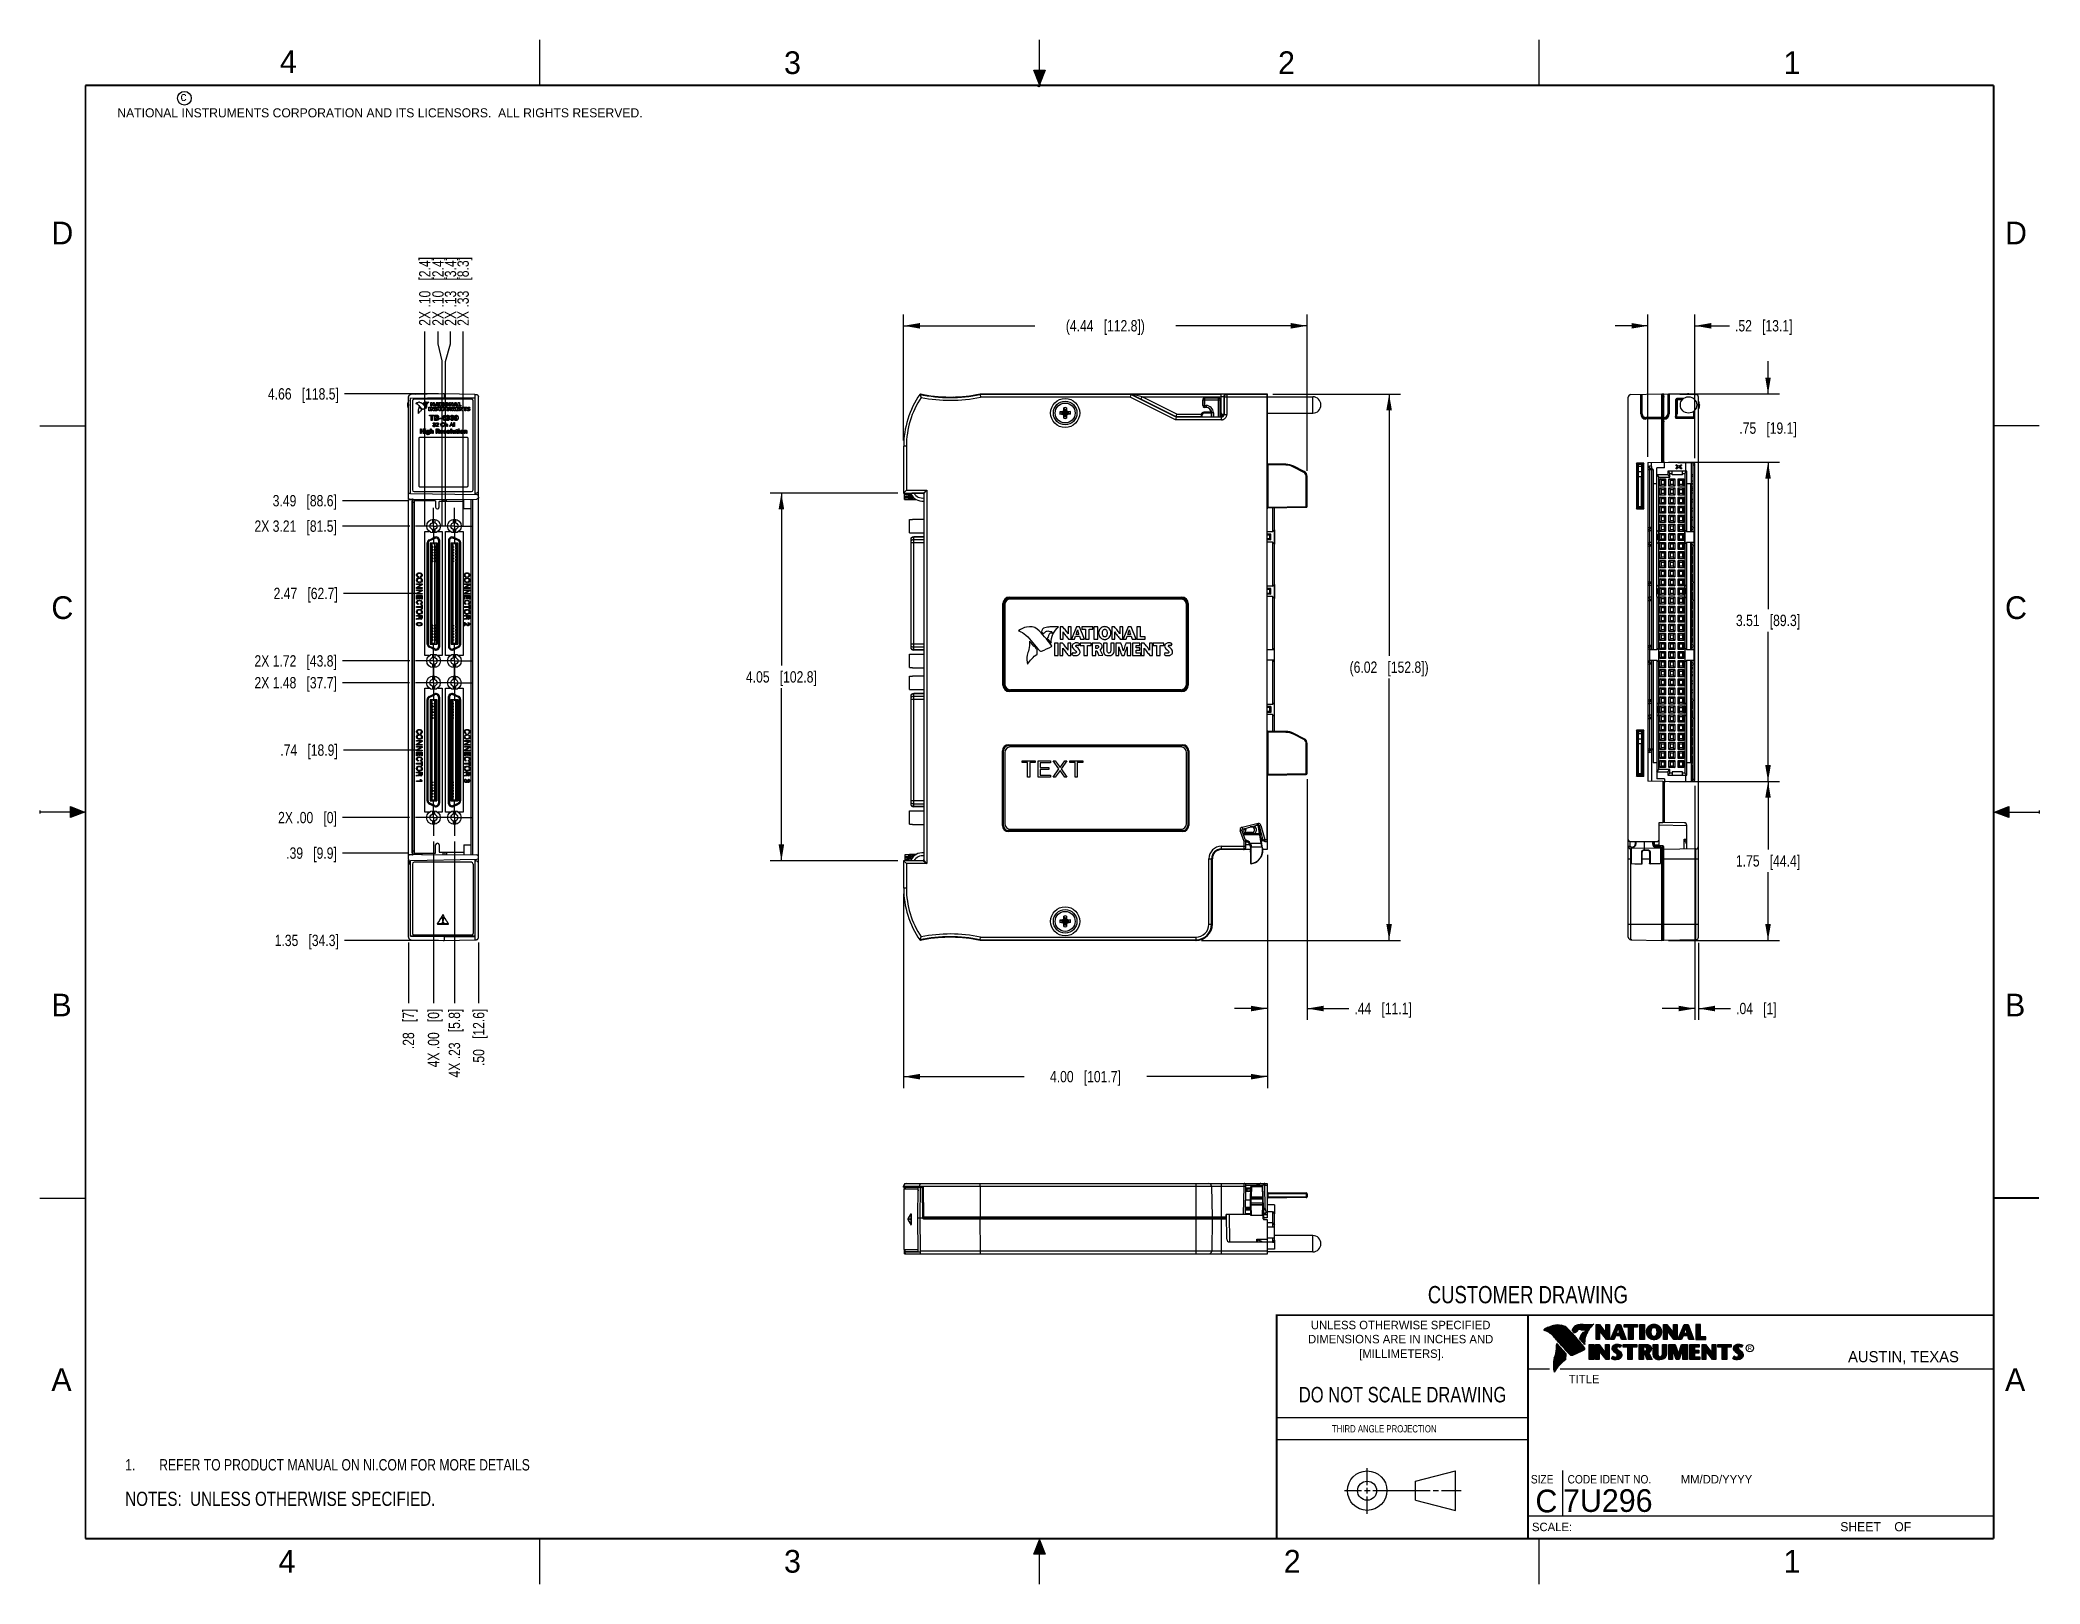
# Model space of a CAD drawing. Header units: inches. Extents: x 0 to 22, y 0 to 17.
import ezdxf

# ---------------------------------------------------------------- set-up
doc = ezdxf.new("R2010")
doc.units = ezdxf.units.IN
doc.header["$LTSCALE"] = 1.21
doc.header["$MEASUREMENT"] = 0
doc.linetypes.add('CENTER', pattern=[0.6, 0.375, -0.075, 0.075, -0.075])
doc.layers.get('0').update_dxf_attribs({"linetype": 'CONTINUOUS'})
for name, color, linetype in [('02___PRT_ALL_AXES', 7, 'CONTINUOUS'), ('03___PRT_ALL_CURVES', 7, 'CONTINUOUS'), ('06___PRT_ALL_SURFS', 7, 'CONTINUOUS'), ('DATUMCURVES', 7, 'CONTINUOUS'), ('DEFAULT_1', 7, 'CENTER'), ('DETAIL', 7, 'CONTINUOUS'), ('DIMENSIONS', 7, 'CONTINUOUS')]:
    doc.layers.add(name, color=color, linetype=linetype)
doc.styles.get("Standard").update_dxf_attribs({"font": 'txt', "width": 0.8})
doc.styles.add('TEXTSTYLE_2', font='txt')
doc.styles.add('TEXTSTYLE_3', font='txt', dxfattribs={"width": 0.9})
doc.dimstyles.new('DIMSTYLE_1', dxfattribs={"dimtxt": 0.125, "dimasz": 0.18, "dimexe": 0.125, "dimexo": 0.0625, "dimgap": 0.03125, "dimtad": 0, "dimtih": 1, "dimtoh": 1, "dimzin": 4, "dimdsep": 46, "dimtxsty": 'STANDARD', "dimblk": '_FILLED', "dimblk1": '_FILLED', "dimblk2": '_FILLED', "dimcen": 0.09, "dimadec": 0, "dimazin": 0, "dimtp": 0.001, "dimtm": 0.001, "dimtfac": 1, "dimtofl": 0, "dimtmove": 0, "dimatfit": 3, "dimldrblk": '_FILLED', "dimfxl": 1, "dimtolj": 1, "dimtzin": 4, "dimarcsym": 0})
doc.dimstyles.new('DIMSTYLE_2', dxfattribs={"dimtxt": 0.125, "dimasz": 0.18, "dimexe": 0.125, "dimexo": 0.0625, "dimgap": 0.03125, "dimtad": 0, "dimtih": 1, "dimtoh": 1, "dimzin": 4, "dimdsep": 46, "dimtxsty": 'STANDARD', "dimblk": '_FILLED', "dimblk1": '_FILLED', "dimblk2": '_FILLED', "dimcen": 0.09, "dimadec": 0, "dimazin": 0, "dimtfac": 1, "dimtofl": 0, "dimtmove": 0, "dimatfit": 3, "dimldrblk": '_FILLED', "dimfxl": 1, "dimtolj": 1, "dimtzin": 4, "dimarcsym": 0})
doc.dimstyles.new('DIMSTYLE_3', dxfattribs={"dimtxt": 0.125, "dimasz": 0.18, "dimexe": 0.125, "dimexo": 0.0625, "dimgap": 0.0625, "dimtad": 0, "dimtih": 1, "dimtoh": 1, "dimzin": 4, "dimdsep": 46, "dimtxsty": 'STANDARD', "dimblk": '_FILLED', "dimblk1": '_FILLED', "dimblk2": '_FILLED', "dimcen": 0.09, "dimadec": 0, "dimazin": 0, "dimtp": 0.001, "dimtm": 0.001, "dimtfac": 1, "dimtofl": 0, "dimtmove": 0, "dimatfit": 3, "dimldrblk": '_FILLED', "dimfxl": 1, "dimtolj": 1, "dimtzin": 4, "dimarcsym": 0})

msp = doc.modelspace()

# ---------------------------------------------------------------- texts
at = {"color": 2, "linetype": 'CONTINUOUS', "line_spacing_factor": 0.9}
for s, insert, char_height, width, attachment_point, style in [('4', (2.64, 16.887), 0.25, 0.25, 1, 'TEXTSTYLE_2'), ('3', (8.188, 16.875), 0.25, 0.25, 1, 'TEXTSTYLE_2'), ('2', (13.625, 16.875), 0.25, 0.25, 1, 'TEXTSTYLE_2'), ('1', (19.188, 16.875), 0.25, 0.25, 1, 'TEXTSTYLE_2'), ('c', (1.546, 16.428), 0.1, 0.1, 1, 'TEXTSTYLE_2'), ('NATIONAL INSTRUMENTS CORPORATION AND ITS LICENSORS.  ALL RIGHTS RESERVED.', (0.851, 16.248), 0.1, 7.3, 1, 'TEXTSTYLE_2'), ('D', (0.125, 15), 0.25, 0.25, 1, 'TEXTSTYLE_2'), ('D', (21.625, 15), 0.25, 0.25, 1, 'TEXTSTYLE_2'), ('C', (0.125, 10.875), 0.25, 0.25, 1, 'TEXTSTYLE_2'), ('C', (21.625, 10.875), 0.25, 0.25, 1, 'TEXTSTYLE_2'), ('B', (0.125, 6.5), 0.25, 0.25, 1, 'TEXTSTYLE_2'), ('B', (21.625, 6.5), 0.25, 0.25, 1, 'TEXTSTYLE_2'), ('UNLESS OTHERWISE SPECIFIED', (14.974, 2.898), 0.093, 2.418, 2, 'TEXTSTYLE_2'), ('DIMENSIONS ARE IN INCHES AND', (14.974, 2.743), 0.093, 2.604, 2, 'TEXTSTYLE_2'), ('[MILLIMETERS].', (14.984, 2.583), 0.093, 1.302, 2, 'TEXTSTYLE_2'), ('R', (18.797, 2.617), 0.0418, 0.04175, 1, 'TEXTSTYLE_2'), ('AUSTIN, TEXAS', (19.898, 2.564), 0.12158, 1.58049, 1, 'TEXTSTYLE_2'), ('A', (0.125, 2.375), 0.25, 0.25, 1, 'TEXTSTYLE_2'), ('TITLE', (16.824, 2.303), 0.093, 0.465, 1, 'TEXTSTYLE_2'), ('A', (21.625, 2.375), 0.25, 0.25, 1, 'TEXTSTYLE_2'), ('SIZE', (16.407, 1.2), 0.093, 0.3348, 1, 'TEXTSTYLE_3'), ('CODE IDENT NO.', (16.811, 1.2), 0.093, 1.1718, 1, 'TEXTSTYLE_3'), ('MM/DD/YYYY', (18.056, 1.2), 0.093, 0.93, 1, 'TEXTSTYLE_2'), ('SCALE:', (16.419, 0.675), 0.093, 0.558, 1, 'TEXTSTYLE_2'), ('SHEET    OF', (19.812, 0.681), 0.1, 1.1, 1, 'TEXTSTYLE_2'), ('4', (2.625, 0.375), 0.25, 0.25, 1, 'TEXTSTYLE_2'), ('3', (8.188, 0.375), 0.25, 0.25, 1, 'TEXTSTYLE_2'), ('2', (13.688, 0.375), 0.25, 0.25, 1, 'TEXTSTYLE_2'), ('1', (19.188, 0.375), 0.25, 0.25, 1, 'TEXTSTYLE_2')]:
    msp.add_mtext(s, dxfattribs=dict(at, insert=insert, char_height=char_height, width=width, attachment_point=attachment_point, style=style))
at = {"color": 7, "linetype": 'CONTINUOUS', "attachment_point": 2, "line_spacing_factor": 0.9}
for s, insert, char_height, width in [('CUSTOMER DRAWING', (16.374, 3.281), 0.19, 2.432), ('DO NOT SCALE DRAWING', (14.995, 2.17), 0.17, 2.72)]:
    msp.add_mtext(s, dxfattribs=dict(at, insert=insert, char_height=char_height, width=width))
at = {"color": 2, "linetype": 'CONTINUOUS', "insert": (14.218, 1.749), "char_height": 0.08, "width": 1.408, "attachment_point": 1, "line_spacing_factor": 0.9}
msp.add_mtext('THIRD ANGLE PROJECTION', dxfattribs=at)
at = {"color": 7, "linetype": 'CONTINUOUS', "char_height": 0.25, "line_spacing_factor": 0.9, "style": 'TEXTSTYLE_2'}
for s, insert, width, attachment_point in [('C', (16.578, 1.039), 0.25, 2), ('7U296', (16.761, 1.044), 1.25, 1)]:
    msp.add_mtext(s, dxfattribs=dict(at, insert=insert, width=width, attachment_point=attachment_point))

# ---------------------------------------------------------------- blocks, each defined once
blk = doc.blocks.new('CUSTOM_NOTE_BL0', base_point=(3.625, 1.312))
at = {"color": 2, "linetype": 'CONTINUOUS', "width": 0.8}
for s, p in [('1.', (0.938, 1.25)), ('REFER TO PRODUCT MANUAL ON NI.COM FOR MORE DETAILS', (1.312, 1.25))]:
    blk.add_text(s, height=0.125, dxfattribs=at).set_placement(p)
blk = doc.blocks.new('*D0')
at = {"layer": 'DIMENSIONS', "color": 2, "linetype": 'CONTINUOUS'}
blk.add_line((4.068, 9.923), (3.33, 9.923), dxfattribs=at)
at = {"layer": 'DIMENSIONS', "color": 2, "linetype": 'CONTINUOUS', "insert": (3.267, 9.986), "char_height": 0.125, "width": 1.425, "attachment_point": 3, "line_spacing_factor": 0.9}
blk.add_mtext('2X 1.48{\\Ftxt.shx;\\W1.000000;\\H0.125000; }[37.7]', dxfattribs=at)
blk = doc.blocks.new('_FILLED')
at = {"color": 0, "linetype": 'BYBLOCK'}
blk.add_solid([(0, 0), (-1, 0.17), (-1, -0.17)], dxfattribs=at)
blk = doc.blocks.new('*D1')
at = {"layer": 'DIMENSIONS', "color": 2, "linetype": 'CONTINUOUS'}
blk.add_line((4.068, 8.439), (3.33, 8.439), dxfattribs=at)
at = {"layer": 'DIMENSIONS', "color": 2, "linetype": 'CONTINUOUS', "insert": (3.267, 8.501), "char_height": 0.125, "width": 1.025, "attachment_point": 3, "line_spacing_factor": 0.9}
blk.add_mtext('2X .00{\\Ftxt.shx;\\W1.000000;\\H0.125000; }[0]', dxfattribs=at)
blk = doc.blocks.new('*D2')
at = {"layer": 'DIMENSIONS', "color": 2, "linetype": 'CONTINUOUS'}
blk.add_line((4.054, 11.927), (3.33, 11.927), dxfattribs=at)
at = {"layer": 'DIMENSIONS', "color": 2, "linetype": 'CONTINUOUS', "insert": (3.267, 11.99), "char_height": 0.125, "width": 1.125, "attachment_point": 3, "line_spacing_factor": 0.9}
blk.add_mtext('3.49{\\Ftxt.shx;\\W1.000000;\\H0.125000; }[88.6]', dxfattribs=at)
blk = doc.blocks.new('*D3')
at = {"layer": 'DIMENSIONS', "color": 2, "linetype": 'CONTINUOUS'}
blk.add_line((4.069, 11.648), (3.33, 11.648), dxfattribs=at)
at = {"layer": 'DIMENSIONS', "color": 2, "linetype": 'CONTINUOUS', "insert": (3.267, 11.71), "char_height": 0.125, "width": 1.425, "attachment_point": 3, "line_spacing_factor": 0.9}
blk.add_mtext('2X 3.21{\\Ftxt.shx;\\W1.000000;\\H0.125000; }[81.5]', dxfattribs=at)
blk = doc.blocks.new('*D4')
at = {"layer": 'DIMENSIONS', "color": 2, "linetype": 'CONTINUOUS'}
blk.add_line((4.069, 10.164), (3.33, 10.164), dxfattribs=at)
at = {"layer": 'DIMENSIONS', "color": 2, "linetype": 'CONTINUOUS', "insert": (3.267, 10.226), "char_height": 0.125, "width": 1.425, "attachment_point": 3, "line_spacing_factor": 0.9}
blk.add_mtext('2X 1.72{\\Ftxt.shx;\\W1.000000;\\H0.125000; }[43.8]', dxfattribs=at)
blk = doc.blocks.new('*D5')
at = {"layer": 'DIMENSIONS', "color": 2, "linetype": 'CONTINUOUS'}
blk.add_line((4.054, 8.047), (3.33, 8.047), dxfattribs=at)
at = {"layer": 'DIMENSIONS', "color": 2, "linetype": 'CONTINUOUS', "insert": (3.267, 8.11), "char_height": 0.125, "width": 0.925, "attachment_point": 3, "line_spacing_factor": 0.9}
blk.add_mtext('.39{\\Ftxt.shx;\\W1.000000;\\H0.125000; }[9.9]', dxfattribs=at)
blk = doc.blocks.new('*D6')
at = {"layer": 'DIMENSIONS', "color": 2, "linetype": 'CONTINUOUS'}
blk.add_line((4.385, 7.086), (3.352, 7.086), dxfattribs=at)
at = {"layer": 'DIMENSIONS', "color": 2, "linetype": 'CONTINUOUS', "insert": (3.289, 7.149), "char_height": 0.125, "width": 1.125, "attachment_point": 3, "line_spacing_factor": 0.9}
blk.add_mtext('1.35{\\Ftxt.shx;\\W1.000000;\\H0.125000; }[34.3]', dxfattribs=at)
blk = doc.blocks.new('*D7')
at = {"layer": 'DIMENSIONS', "color": 2, "linetype": 'CONTINUOUS'}
blk.add_line((4.385, 13.103), (3.352, 13.103), dxfattribs=at)
at = {"layer": 'DIMENSIONS', "color": 2, "linetype": 'CONTINUOUS', "insert": (3.289, 13.166), "char_height": 0.125, "width": 1.225, "attachment_point": 3, "line_spacing_factor": 0.9}
blk.add_mtext('4.66{\\Ftxt.shx;\\W1.000000;\\H0.125000; }[118.5]', dxfattribs=at)
blk = doc.blocks.new('*D8')
at = {"layer": 'DIMENSIONS', "color": 2, "linetype": 'CONTINUOUS'}
blk.add_line((4.56, 8.176), (4.56, 6.397), dxfattribs=at)
at = {"layer": 'DIMENSIONS', "color": 2, "linetype": 'CONTINUOUS', "insert": (4.498, 6.335), "char_height": 0.125, "width": 1.225, "attachment_point": 3, "rotation": 90, "line_spacing_factor": 0.9}
blk.add_mtext('4X .23{\\Ftxt.shx;\\W1.000000;\\H0.125000; }[5.8]', dxfattribs=at)
blk = doc.blocks.new('*D9')
at = {"layer": 'DIMENSIONS', "color": 2, "linetype": 'CONTINUOUS'}
blk.add_line((4.33, 8.176), (4.33, 6.397), dxfattribs=at)
at = {"layer": 'DIMENSIONS', "color": 2, "linetype": 'CONTINUOUS', "insert": (4.268, 6.335), "char_height": 0.125, "width": 1.025, "attachment_point": 3, "rotation": 90, "line_spacing_factor": 0.9}
blk.add_mtext('4X .00{\\Ftxt.shx;\\W1.000000;\\H0.125000; }[0]', dxfattribs=at)
blk = doc.blocks.new('*D10')
at = {"layer": 'DIMENSIONS', "color": 2, "linetype": 'CONTINUOUS'}
blk.add_line((4.054, 7.062), (4.054, 6.397), dxfattribs=at)
at = {"layer": 'DIMENSIONS', "color": 2, "linetype": 'CONTINUOUS', "insert": (3.992, 6.335), "char_height": 0.125, "width": 0.725, "attachment_point": 3, "rotation": 90, "line_spacing_factor": 0.9}
blk.add_mtext('.28{\\Ftxt.shx;\\W1.000000;\\H0.125000; }[7]', dxfattribs=at)
blk = doc.blocks.new('*D11')
at = {"layer": 'DIMENSIONS', "color": 2, "linetype": 'CONTINUOUS'}
blk.add_line((4.827, 7.063), (4.827, 6.397), dxfattribs=at)
at = {"layer": 'DIMENSIONS', "color": 2, "linetype": 'CONTINUOUS', "insert": (4.765, 6.335), "char_height": 0.125, "width": 1.025, "attachment_point": 3, "rotation": 90, "line_spacing_factor": 0.9}
blk.add_mtext('.50{\\Ftxt.shx;\\W1.000000;\\H0.125000; }[12.6]', dxfattribs=at)
blk = doc.blocks.new('*D12')
at = {"layer": 'DIMENSIONS', "color": 2, "linetype": 'CONTINUOUS'}
blk.add_line((4.234, 11.652), (4.234, 13.791), dxfattribs=at)
at = {"layer": 'DIMENSIONS', "color": 2, "linetype": 'CONTINUOUS', "insert": (4.172, 13.853), "char_height": 0.125, "width": 1.225, "attachment_point": 1, "rotation": 90, "line_spacing_factor": 0.9}
blk.add_mtext('2X .10{\\Ftxt.shx;\\W1.000000;\\H0.125000; }[2.4]', dxfattribs=at)
blk = doc.blocks.new('*D13')
at = {"layer": 'DIMENSIONS', "color": 2, "linetype": 'CONTINUOUS'}
for p, q in [((4.38, 13.655), (4.38, 13.791)), ((4.426, 13.466), (4.38, 13.655)), ((4.426, 11.652), (4.426, 13.466))]:
    blk.add_line(p, q, dxfattribs=at)
at = {"layer": 'DIMENSIONS', "color": 2, "linetype": 'CONTINUOUS', "insert": (4.317, 13.853), "char_height": 0.125, "width": 1.225, "attachment_point": 1, "rotation": 90, "line_spacing_factor": 0.9}
blk.add_mtext('2X .10{\\Ftxt.shx;\\W1.000000;\\H0.125000; }[2.4]', dxfattribs=at)
blk = doc.blocks.new('*D14')
at = {"layer": 'DIMENSIONS', "color": 2, "linetype": 'CONTINUOUS'}
for p, q in [((4.464, 13.459), (4.518, 13.655)), ((4.518, 13.655), (4.518, 13.791)), ((4.464, 11.652), (4.464, 13.459))]:
    blk.add_line(p, q, dxfattribs=at)
at = {"layer": 'DIMENSIONS', "color": 2, "linetype": 'CONTINUOUS', "insert": (4.455, 13.853), "char_height": 0.125, "width": 1.225, "attachment_point": 1, "rotation": 90, "line_spacing_factor": 0.9}
blk.add_mtext('2X .13{\\Ftxt.shx;\\W1.000000;\\H0.125000; }[3.4]', dxfattribs=at)
blk = doc.blocks.new('*D15')
at = {"layer": 'DIMENSIONS', "color": 2, "linetype": 'CONTINUOUS'}
blk.add_line((4.656, 11.652), (4.656, 13.791), dxfattribs=at)
at = {"layer": 'DIMENSIONS', "color": 2, "linetype": 'CONTINUOUS', "insert": (4.594, 13.853), "char_height": 0.125, "width": 1.225, "attachment_point": 1, "rotation": 90, "line_spacing_factor": 0.9}
blk.add_mtext('2X .33{\\Ftxt.shx;\\W1.000000;\\H0.125000; }[8.3]', dxfattribs=at)
blk = doc.blocks.new('*D16')
at = {"layer": 'DIMENSIONS', "color": 2, "linetype": 'CONTINUOUS'}
for p, q in [((9.442, 12.012), (8.034, 12.012)), ((8.159, 12.012), (8.159, 10.112)), ((8.159, 7.963), (8.159, 9.862)), ((9.442, 7.963), (8.034, 7.963))]:
    blk.add_line(p, q, dxfattribs=at)
at = {"layer": 'DIMENSIONS', "color": 2, "linetype": 'CONTINUOUS', "xscale": 0.18, "yscale": 0.18, "zscale": 0.18}
for p, rotation in [((8.159, 12.012), 90), ((8.159, 7.963), 270)]:
    blk.add_blockref('_FILLED', p, dxfattribs=dict(at, rotation=rotation))
at = {"layer": 'DIMENSIONS', "color": 2, "linetype": 'CONTINUOUS', "insert": (8.159, 10.05), "char_height": 0.125, "width": 1.225, "attachment_point": 2, "line_spacing_factor": 0.9}
blk.add_mtext('4.05{\\Ftxt.shx;\\W1.000000;\\H0.125000; }[102.8]', dxfattribs=at)
blk = doc.blocks.new('*D17')
at = {"layer": 'DIMENSIONS', "color": 2, "linetype": 'CONTINUOUS'}
blk.add_line((4.172, 9.181), (3.34, 9.181), dxfattribs=at)
at = {"layer": 'DIMENSIONS', "color": 2, "linetype": 'CONTINUOUS', "insert": (3.277, 9.244), "char_height": 0.125, "width": 1.025, "attachment_point": 3, "line_spacing_factor": 0.9}
blk.add_mtext('.74{\\Ftxt.shx;\\W1.000000;\\H0.125000; }[18.9]', dxfattribs=at)
blk = doc.blocks.new('*D18')
at = {"layer": 'DIMENSIONS', "color": 2, "linetype": 'CONTINUOUS'}
blk.add_line((4.172, 10.906), (3.34, 10.906), dxfattribs=at)
at = {"layer": 'DIMENSIONS', "color": 2, "linetype": 'CONTINUOUS', "insert": (3.277, 10.969), "char_height": 0.125, "width": 1.125, "attachment_point": 3, "line_spacing_factor": 0.9}
blk.add_mtext('2.47{\\Ftxt.shx;\\W1.000000;\\H0.125000; }[62.7]', dxfattribs=at)
blk = doc.blocks.new('*D19')
at = {"layer": 'DIMENSIONS', "color": 2, "linetype": 'CONTINUOUS'}
for p, q in [((19.017, 13.103), (19.017, 13.463)), ((17.921, 13.103), (19.142, 13.103)), ((17.921, 12.35), (19.142, 12.35)), ((19.017, 12.35), (19.017, 11.99))]:
    blk.add_line(p, q, dxfattribs=at)
at = {"layer": 'DIMENSIONS', "color": 2, "linetype": 'CONTINUOUS', "xscale": 0.18, "yscale": 0.18, "zscale": 0.18}
for p, rotation in [((19.017, 13.103), 270), ((19.017, 12.35), 90)]:
    blk.add_blockref('_FILLED', p, dxfattribs=dict(at, rotation=rotation))
at = {"layer": 'DIMENSIONS', "color": 2, "linetype": 'CONTINUOUS', "insert": (19.017, 12.789), "char_height": 0.125, "width": 1.025, "attachment_point": 2, "line_spacing_factor": 0.9}
blk.add_mtext('.75{\\Ftxt.shx;\\W1.000000;\\H0.125000; }[19.1]', dxfattribs=at)
blk = doc.blocks.new('*D20')
at = {"layer": 'DIMENSIONS', "color": 2, "linetype": 'CONTINUOUS'}
for p, q in [((17.921, 12.35), (19.142, 12.35)), ((19.017, 12.35), (19.017, 10.734)), ((19.017, 8.836), (19.017, 10.484)), ((17.931, 8.836), (19.142, 8.836))]:
    blk.add_line(p, q, dxfattribs=at)
at = {"layer": 'DIMENSIONS', "color": 2, "linetype": 'CONTINUOUS', "xscale": 0.18, "yscale": 0.18, "zscale": 0.18}
for p, rotation in [((19.017, 12.35), 90), ((19.017, 8.836), 270)]:
    blk.add_blockref('_FILLED', p, dxfattribs=dict(at, rotation=rotation))
at = {"layer": 'DIMENSIONS', "color": 2, "linetype": 'CONTINUOUS', "insert": (19.017, 10.672), "char_height": 0.125, "width": 1.125, "attachment_point": 2, "line_spacing_factor": 0.9}
blk.add_mtext('3.51{\\Ftxt.shx;\\W1.000000;\\H0.125000; }[89.3]', dxfattribs=at)
blk = doc.blocks.new('*D21')
at = {"layer": 'DIMENSIONS', "color": 2, "linetype": 'CONTINUOUS'}
for p, q in [((17.931, 8.836), (19.142, 8.836)), ((19.017, 8.836), (19.017, 8.086)), ((19.017, 7.086), (19.017, 7.836)), ((17.921, 7.086), (19.142, 7.086))]:
    blk.add_line(p, q, dxfattribs=at)
at = {"layer": 'DIMENSIONS', "color": 2, "linetype": 'CONTINUOUS', "xscale": 0.18, "yscale": 0.18, "zscale": 0.18}
for p, rotation in [((19.017, 8.836), 90), ((19.017, 7.086), 270)]:
    blk.add_blockref('_FILLED', p, dxfattribs=dict(at, rotation=rotation))
at = {"layer": 'DIMENSIONS', "color": 2, "linetype": 'CONTINUOUS', "insert": (19.017, 8.024), "char_height": 0.125, "width": 1.125, "attachment_point": 2, "line_spacing_factor": 0.9}
blk.add_mtext('1.75{\\Ftxt.shx;\\W1.000000;\\H0.125000; }[44.4]', dxfattribs=at)
blk = doc.blocks.new('*D22')
at = {"layer": 'DIMENSIONS', "color": 2, "linetype": 'CONTINUOUS'}
for p, q in [((9.504, 12.591), (9.504, 13.978)), ((13.945, 12.257), (13.945, 13.978)), ((9.504, 13.853), (10.949, 13.853)), ((13.945, 13.853), (12.499, 13.853))]:
    blk.add_line(p, q, dxfattribs=at)
at = {"layer": 'DIMENSIONS', "color": 2, "linetype": 'CONTINUOUS', "xscale": 0.18, "yscale": 0.18, "zscale": 0.18, "rotation": 180}
blk.add_blockref('_FILLED', (9.504, 13.853), dxfattribs=at)
at = {"layer": 'DIMENSIONS', "color": 2, "linetype": 'CONTINUOUS', "xscale": 0.18, "yscale": 0.18, "zscale": 0.18}
blk.add_blockref('_FILLED', (13.945, 13.853), dxfattribs=at)
at = {"layer": 'DIMENSIONS', "color": 2, "linetype": 'CONTINUOUS', "insert": (11.724, 13.916), "char_height": 0.125, "width": 1.425, "attachment_point": 2, "line_spacing_factor": 0.9}
blk.add_mtext('(4.44{\\Ftxt.shx;\\W1.000000;\\H0.125000; }[112.8])', dxfattribs=at)
blk = doc.blocks.new('*D23')
at = {"layer": 'DIMENSIONS', "color": 2, "linetype": 'CONTINUOUS'}
for p, q in [((13.569, 13.102), (14.972, 13.102)), ((14.847, 13.102), (14.847, 10.219)), ((14.847, 7.087), (14.847, 9.969)), ((12.782, 7.087), (14.972, 7.087))]:
    blk.add_line(p, q, dxfattribs=at)
at = {"layer": 'DIMENSIONS', "color": 2, "linetype": 'CONTINUOUS', "xscale": 0.18, "yscale": 0.18, "zscale": 0.18}
for p, rotation in [((14.847, 13.102), 90), ((14.847, 7.087), 270)]:
    blk.add_blockref('_FILLED', p, dxfattribs=dict(at, rotation=rotation))
at = {"layer": 'DIMENSIONS', "color": 2, "linetype": 'CONTINUOUS', "insert": (14.847, 10.157), "char_height": 0.125, "width": 1.425, "attachment_point": 2, "line_spacing_factor": 0.9}
blk.add_mtext('(6.02{\\Ftxt.shx;\\W1.000000;\\H0.125000; }[152.8])', dxfattribs=at)
blk = doc.blocks.new('*D24')
at = {"layer": 'DIMENSIONS', "color": 2, "linetype": 'CONTINUOUS'}
for p, q in [((13.945, 8.86), (13.945, 6.211)), ((13.507, 8.029), (13.507, 6.211)), ((13.507, 6.336), (13.147, 6.336)), ((13.945, 6.336), (14.402, 6.336))]:
    blk.add_line(p, q, dxfattribs=at)
at = {"layer": 'DIMENSIONS', "color": 2, "linetype": 'CONTINUOUS', "xscale": 0.18, "yscale": 0.18, "zscale": 0.18}
blk.add_blockref('_FILLED', (13.507, 6.336), dxfattribs=at)
at = {"layer": 'DIMENSIONS', "color": 2, "linetype": 'CONTINUOUS', "xscale": 0.18, "yscale": 0.18, "zscale": 0.18, "rotation": 180}
blk.add_blockref('_FILLED', (13.945, 6.336), dxfattribs=at)
at = {"layer": 'DIMENSIONS', "color": 2, "linetype": 'CONTINUOUS', "insert": (14.465, 6.399), "char_height": 0.125, "width": 1.025, "attachment_point": 1, "line_spacing_factor": 0.9}
blk.add_mtext('.44{\\Ftxt.shx;\\W1.000000;\\H0.125000; }[11.1]', dxfattribs=at)
blk = doc.blocks.new('*D25')
at = {"layer": 'DIMENSIONS', "color": 2, "linetype": 'CONTINUOUS'}
for p, q in [((13.507, 8.029), (13.507, 5.461)), ((9.504, 7.599), (9.504, 5.461)), ((9.504, 5.586), (10.83, 5.586)), ((13.507, 5.586), (12.18, 5.586))]:
    blk.add_line(p, q, dxfattribs=at)
at = {"layer": 'DIMENSIONS', "color": 2, "linetype": 'CONTINUOUS', "xscale": 0.18, "yscale": 0.18, "zscale": 0.18, "rotation": 180}
blk.add_blockref('_FILLED', (9.504, 5.586), dxfattribs=at)
at = {"layer": 'DIMENSIONS', "color": 2, "linetype": 'CONTINUOUS', "xscale": 0.18, "yscale": 0.18, "zscale": 0.18}
blk.add_blockref('_FILLED', (13.507, 5.586), dxfattribs=at)
at = {"layer": 'DIMENSIONS', "color": 2, "linetype": 'CONTINUOUS', "insert": (11.505, 5.649), "char_height": 0.125, "width": 1.225, "attachment_point": 2, "line_spacing_factor": 0.9}
blk.add_mtext('4.00{\\Ftxt.shx;\\W1.000000;\\H0.125000; }[101.7]', dxfattribs=at)
blk = doc.blocks.new('*D26')
at = {"layer": 'DIMENSIONS', "color": 2, "linetype": 'CONTINUOUS'}
for p, q in [((17.695, 12.41), (17.695, 13.978)), ((18.212, 12.397), (18.212, 13.978)), ((17.695, 13.853), (17.335, 13.853)), ((18.212, 13.853), (18.592, 13.853))]:
    blk.add_line(p, q, dxfattribs=at)
at = {"layer": 'DIMENSIONS', "color": 2, "linetype": 'CONTINUOUS', "xscale": 0.18, "yscale": 0.18, "zscale": 0.18}
blk.add_blockref('_FILLED', (17.695, 13.853), dxfattribs=at)
at = {"layer": 'DIMENSIONS', "color": 2, "linetype": 'CONTINUOUS', "xscale": 0.18, "yscale": 0.18, "zscale": 0.18, "rotation": 180}
blk.add_blockref('_FILLED', (18.212, 13.853), dxfattribs=at)
at = {"layer": 'DIMENSIONS', "color": 2, "linetype": 'CONTINUOUS', "insert": (18.654, 13.916), "char_height": 0.125, "width": 1.025, "attachment_point": 1, "line_spacing_factor": 0.9}
blk.add_mtext('.52{\\Ftxt.shx;\\W1.000000;\\H0.125000; }[13.1]', dxfattribs=at)
blk = doc.blocks.new('*D27')
at = {"layer": 'DIMENSIONS', "color": 2, "linetype": 'CONTINUOUS'}
for p, q in [((18.212, 8.789), (18.212, 6.211)), ((18.252, 7.06), (18.252, 6.211)), ((18.212, 6.336), (17.852, 6.336)), ((18.252, 6.336), (18.604, 6.336))]:
    blk.add_line(p, q, dxfattribs=at)
at = {"layer": 'DIMENSIONS', "color": 2, "linetype": 'CONTINUOUS', "xscale": 0.18, "yscale": 0.18, "zscale": 0.18}
blk.add_blockref('_FILLED', (18.212, 6.336), dxfattribs=at)
at = {"layer": 'DIMENSIONS', "color": 2, "linetype": 'CONTINUOUS', "xscale": 0.18, "yscale": 0.18, "zscale": 0.18, "rotation": 180}
blk.add_blockref('_FILLED', (18.252, 6.336), dxfattribs=at)
at = {"layer": 'DIMENSIONS', "color": 2, "linetype": 'CONTINUOUS', "insert": (18.666, 6.399), "char_height": 0.125, "width": 0.725, "attachment_point": 1, "line_spacing_factor": 0.9}
blk.add_mtext('.04{\\Ftxt.shx;\\W1.000000;\\H0.125000; }[1]', dxfattribs=at)
blk = doc.blocks.new('NOTES_HEADER_BL1', base_point=(3.1215, 0.9375))
at = {"layer": 'DETAIL', "color": 2, "linetype": 'CONTINUOUS', "width": 0.8}
blk.add_text('NOTES:  UNLESS OTHERWISE SPECIFIED.', height=0.156, dxfattribs=at).set_placement((0.9375, 0.8595))

# ---------------------------------------------------------------- dimensions: what is measured, and where the dimension line sits
at = {"layer": 'DIMENSIONS', "color": 2, "linetype": 'CONTINUOUS'}
for feature_location, offset, dtype, origin, text, dimstyle, picture, middle in [((4.234, 11.652), (0, 2.139), 1, (4.33, 11.589), '2X <>', 'DIMSTYLE_1', '*D12', (4.234, 14.466)), ((4.426, 11.652), (-0.047, 2.139), 0, (4.33, 11.589), '2X <>', 'DIMSTYLE_1', '*D13', (4.38, 14.466)), ((4.464, 11.652), (0.053, 2.139), 0, (4.33, 11.589), '2X <>', 'DIMSTYLE_1', '*D14', (4.518, 14.466)), ((4.656, 11.652), (0, 2.139), 1, (4.33, 11.589), '2X <>', 'DIMSTYLE_1', '*D15', (4.656, 14.466)), ((4.069, 11.648), (-0.739, 0), 0, (4.131, 8.439), '2X <>', 'DIMSTYLE_1', '*D3', (2.555, 11.648)), ((4.0689, 10.1637), (-0.7391, 0), 0, (4.1314, 8.4388), '2X <>', 'DIMSTYLE_1', '*D4', (2.5548, 10.1637)), ((4.068, 9.923), (-0.738, 0), 0, (4.131, 8.439), '2X <>', 'DIMSTYLE_1', '*D0', (2.555, 9.923)), ((4.068095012, 8.43876081), (-0.738337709, 0), 0, (4.130595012, 8.43876081), '2X <>', 'DIMSTYLE_2', '*D1', (2.754757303, 8.43876081)), ((4.330398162, 8.176457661), (0, -1.779415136), 1, (4.330398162, 8.238957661), '4X <>', 'DIMSTYLE_2', '*D9', (4.330398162, 5.822042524)), ((4.56, 8.176), (0, -1.779), 1, (4.33, 8.239), '4X <>', 'DIMSTYLE_1', '*D8', (4.56, 5.722))]:
    dim = msp.add_ordinate_dim(feature_location=feature_location, offset=offset, dtype=dtype, origin=origin, text=text, dimstyle=dimstyle, dxfattribs=at)
    dim.commit()
    dim.dimension.update_dxf_attribs({"geometry": picture, "text_midpoint": middle})
dim = msp.add_linear_dim(base=(13.945, 13.853), p1=(9.504, 12.528), p2=(13.945, 12.195), text='(<>)', dimstyle='DIMSTYLE_3', dxfattribs=at)
dim.commit()
dim.dimension.update_dxf_attribs({"geometry": '*D22', "text_midpoint": (11.724, 13.853), "dimtype": 160})
for base, p1, p2, picture, middle in [((18.212, 13.853), (17.695, 12.348), (18.212, 12.334), '*D26', (19.167, 13.853)), ((18.252, 6.336), (18.212, 8.851), (18.252, 7.123), '*D27', (19.029, 6.336))]:
    dim = msp.add_linear_dim(base=base, p1=p1, p2=p2, dimstyle='DIMSTYLE_3', dxfattribs=at)
    dim.commit()
    dim.dimension.update_dxf_attribs({"geometry": picture, "text_midpoint": middle, "dimtype": 160})
for base, p1, p2, angle, picture, middle in [((19.017, 13.103), (17.859, 12.35), (17.859, 13.103), 90, '*D19', (19.017, 12.727)), ((19.017, 8.836), (17.859, 12.35), (17.869, 8.836), 270, '*D20', (19.017, 10.609)), ((8.159, 7.963), (9.504, 12.012), (9.504, 7.963), 270, '*D16', (8.159, 9.987)), ((13.507, 6.336), (13.945, 8.923), (13.507, 8.091), 180, '*D24', (14.977, 6.336)), ((19.017, 8.836), (17.859, 7.086), (17.869, 8.836), 90, '*D21', (19.017, 7.961)), ((9.504, 5.586), (13.507, 8.091), (9.504, 7.661), 180, '*D25', (11.505, 5.586))]:
    dim = msp.add_linear_dim(base=base, p1=p1, p2=p2, angle=angle, dimstyle='DIMSTYLE_3', dxfattribs=at)
    dim.commit()
    dim.dimension.update_dxf_attribs({"geometry": picture, "text_midpoint": middle, "dimtype": 160})
for feature_location, offset, dtype, origin, picture, middle in [((4.385, 13.103), (-1.033, 0), 0, (4.447, 8.439), '*D7', (2.677, 13.103)), ((4.054, 11.927), (-0.724, 0), 0, (4.116, 8.439), '*D2', (2.705, 11.927)), ((4.172, 10.906), (-0.832, 0), 0, (4.234, 8.439), '*D18', (2.715, 10.906)), ((4.172, 9.181), (-0.832, 0), 0, (4.234, 8.439), '*D17', (2.765, 9.181)), ((4.385, 7.086), (-1.033, 0), 0, (4.447, 8.439), '*D6', (2.727, 7.086)), ((4.054, 8.047), (-0.724, 0), 0, (4.116, 8.439), '*D5', (2.805, 8.047)), ((4.054, 7.062), (0, -0.665), 1, (4.33, 7.107), '*D10', (4.054, 5.972)), ((4.827, 7.063), (0, -0.666), 1, (4.33, 7.109), '*D11', (4.827, 5.822))]:
    dim = msp.add_ordinate_dim(feature_location=feature_location, offset=offset, dtype=dtype, origin=origin, dimstyle='DIMSTYLE_1', dxfattribs=at)
    dim.commit()
    dim.dimension.update_dxf_attribs({"geometry": picture, "text_midpoint": middle})
dim = msp.add_linear_dim(base=(14.8466, 7.0867), p1=(13.5066, 13.1022), p2=(12.7196, 7.0867), angle=270, text='(<>)', dimstyle='DIMSTYLE_3', dxfattribs=at)
dim.commit()
dim.dimension.update_dxf_attribs({"geometry": '*D23', "text_midpoint": (14.8466, 10.0945), "dimtype": 160})

# ---------------------------------------------------------------- hatches: boundary and pattern name
at = {"linetype": 'CONTINUOUS'}
for points in [[(11, 16.51), (10.938, 16.666), (11.062, 16.666)], [(0.334, 8.562), (0.49, 8.5), (0.334, 8.438)], [(21.666, 8.562), (21.666, 8.438), (21.51, 8.5)], [(10.938, 0.329), (11, 0.485), (11.062, 0.329)]]:
    msp.add_hatch(color=2, dxfattribs=at).paths.add_polyline_path(points)

# ---------------------------------------------------------------- linework, layer by layer
at = {"color": 2, "linetype": 'CONTINUOUS'}
for p, q in [((5.5, 16.5), (5.5, 17)), ((11, 16.485), (11, 17)), ((16.5, 16.5), (16.5, 17)), ((11, 16.51), (10.938, 16.666)), ((10.938, 16.666), (11.062, 16.666)), ((11.015, 16.515), (10.985, 16.485)), ((10.985, 16.485), (11, 16.515)), ((11.062, 16.666), (11, 16.51)), ((11, 16.485), (11.015, 16.515)), ((0, 12.75), (0.5, 12.75)), ((22, 12.75), (21.5, 12.75)), ((0, 8.515), (0, 8.485)), ((0.49, 8.5), (0, 8.5)), ((0.334, 8.438), (0.334, 8.562)), ((0.334, 8.562), (0.49, 8.5)), ((0.49, 8.5), (0.334, 8.438)), ((21.51, 8.5), (21.666, 8.562)), ((21.51, 8.5), (22, 8.5)), ((21.666, 8.438), (21.51, 8.5)), ((21.666, 8.562), (21.666, 8.438)), ((22, 8.515), (22, 8.485)), ((0, 4.25), (0.5, 4.25)), ((16.375, 2.96), (21.5, 2.96)), ((16.558, 2.796), (16.558, 2.799)), ((16.565, 2.794), (16.565, 2.803)), ((16.571, 2.791), (16.571, 2.808)), ((16.578, 2.788), (16.578, 2.812)), ((16.585, 2.785), (16.585, 2.815)), ((16.592, 2.781), (16.592, 2.819)), ((16.599, 2.778), (16.599, 2.822)), ((16.606, 2.774), (16.606, 2.825)), ((16.612, 2.77), (16.612, 2.828)), ((16.619, 2.765), (16.619, 2.83)), ((16.626, 2.76), (16.626, 2.832)), ((16.633, 2.755), (16.633, 2.835)), ((16.64, 2.749), (16.64, 2.837)), ((16.647, 2.743), (16.647, 2.839)), ((16.653, 2.737), (16.653, 2.84)), ((16.66, 2.729), (16.66, 2.842)), ((16.667, 2.722), (16.667, 2.844)), ((16.674, 2.715), (16.674, 2.845)), ((16.681, 2.707), (16.681, 2.846)), ((16.687, 2.699), (16.687, 2.847)), ((16.794, 2.533), (16.692, 2.649)), ((16.694, 2.692), (16.694, 2.847)), ((16.701, 2.684), (16.701, 2.847)), ((16.708, 2.676), (16.708, 2.847)), ((16.715, 2.669), (16.715, 2.847)), ((16.722, 2.661), (16.722, 2.846)), ((16.728, 2.653), (16.728, 2.846)), ((16.735, 2.645), (16.735, 2.844)), ((16.742, 2.637), (16.742, 2.843)), ((16.749, 2.629), (16.749, 2.842)), ((16.756, 2.62), (16.756, 2.84)), ((16.763, 2.612), (16.763, 2.838)), ((16.769, 2.605), (16.769, 2.835)), ((16.776, 2.597), (16.776, 2.832)), ((16.783, 2.589), (16.783, 2.828)), ((16.79, 2.581), (16.79, 2.824)), ((16.797, 2.574), (16.797, 2.819)), ((16.804, 2.567), (16.804, 2.814)), ((16.81, 2.559), (16.81, 2.807)), ((16.817, 2.552), (16.817, 2.8)), ((16.824, 2.545), (16.824, 2.792)), ((16.831, 2.538), (16.831, 2.785)), ((16.838, 2.531), (16.838, 2.778)), ((16.844, 2.526), (16.844, 2.771)), ((16.851, 2.523), (16.851, 2.764)), ((16.858, 2.522), (16.858, 2.757)), ((16.886, 2.766), (16.863, 2.794)), ((16.865, 2.524), (16.865, 2.749)), ((16.888, 2.772), (16.868, 2.795)), ((16.872, 2.791), (16.872, 2.809)), ((16.872, 2.527), (16.872, 2.742)), ((16.879, 2.783), (16.879, 2.821)), ((16.879, 2.53), (16.879, 2.735)), ((16.885, 2.775), (16.885, 2.828)), ((16.885, 2.533), (16.885, 2.727)), ((16.892, 2.775), (16.892, 2.833)), ((16.892, 2.536), (16.892, 2.719)), ((16.899, 2.779), (16.899, 2.837)), ((16.899, 2.539), (16.899, 2.71)), ((16.906, 2.784), (16.906, 2.841)), ((16.906, 2.542), (16.906, 2.702)), ((16.913, 2.79), (16.913, 2.844)), ((16.913, 2.545), (16.913, 2.694)), ((16.92, 2.797), (16.92, 2.846)), ((16.92, 2.548), (16.92, 2.686)), ((16.926, 2.802), (16.926, 2.848)), ((16.926, 2.551), (16.926, 2.677)), ((16.933, 2.805), (16.933, 2.849)), ((16.933, 2.554), (16.933, 2.669)), ((16.94, 2.808), (16.94, 2.85)), ((16.94, 2.557), (16.94, 2.661)), ((16.962, 2.68), (16.943, 2.701)), ((16.947, 2.808), (16.947, 2.851)), ((16.947, 2.561), (16.947, 2.653)), ((16.965, 2.683), (16.949, 2.701)), ((16.954, 2.807), (16.954, 2.852)), ((16.954, 2.696), (16.954, 2.711)), ((16.954, 2.564), (16.954, 2.644)), ((16.961, 2.805), (16.961, 2.852)), ((16.961, 2.688), (16.961, 2.727)), ((16.967, 2.803), (16.967, 2.853)), ((16.967, 2.68), (16.967, 2.744)), ((16.974, 2.803), (16.974, 2.854)), ((16.974, 2.672), (16.974, 2.757)), ((16.981, 2.802), (16.981, 2.854)), ((16.981, 2.664), (16.981, 2.763)), ((16.984, 2.859), (17.1, 2.861)), ((16.984, 2.854), (17.087, 2.856)), ((16.988, 2.802), (16.988, 2.854)), ((16.988, 2.656), (16.988, 2.767)), ((16.995, 2.802), (16.995, 2.854)), ((16.995, 2.675), (16.995, 2.768)), ((16.999, 2.637), (16.995, 2.642)), ((17.002, 2.801), (17.002, 2.854)), ((17.002, 2.719), (17.002, 2.769)), ((17.008, 2.796), (17.008, 2.855)), ((17.008, 2.739), (17.008, 2.77)), ((17.015, 2.755), (17.015, 2.855)), ((17.022, 2.769), (17.022, 2.855)), ((17.029, 2.782), (17.029, 2.855)), ((17.036, 2.793), (17.036, 2.855)), ((17.042, 2.804), (17.042, 2.855)), ((17.049, 2.813), (17.049, 2.855)), ((17.056, 2.822), (17.056, 2.855)), ((17.063, 2.83), (17.063, 2.855)), ((17.07, 2.838), (17.07, 2.855)), ((17.077, 2.845), (17.077, 2.856)), ((17.124, 2.859), (17.161, 2.859)), ((17.124, 2.691), (17.124, 2.859)), ((17.164, 2.691), (17.124, 2.691)), ((17.129, 2.854), (17.158, 2.854)), ((17.129, 2.696), (17.129, 2.854)), ((17.159, 2.696), (17.129, 2.696)), ((17.138, 2.696), (17.138, 2.854)), ((17.145, 2.696), (17.145, 2.854)), ((17.151, 2.696), (17.151, 2.854)), ((17.158, 2.854), (17.238, 2.749)), ((17.159, 2.804), (17.158, 2.854)), ((17.242, 2.696), (17.159, 2.804)), ((17.159, 2.804), (17.159, 2.696)), ((17.161, 2.859), (17.233, 2.764)), ((17.239, 2.691), (17.164, 2.79)), ((17.164, 2.79), (17.164, 2.691)), ((17.165, 2.797), (17.165, 2.846)), ((17.171, 2.788), (17.171, 2.837)), ((17.178, 2.779), (17.178, 2.828)), ((17.185, 2.77), (17.185, 2.82)), ((17.191, 2.762), (17.191, 2.811)), ((17.198, 2.753), (17.198, 2.802)), ((17.205, 2.744), (17.205, 2.793)), ((17.211, 2.736), (17.211, 2.784)), ((17.218, 2.727), (17.218, 2.776)), ((17.225, 2.718), (17.225, 2.767)), ((17.232, 2.71), (17.232, 2.758)), ((17.233, 2.859), (17.273, 2.859)), ((17.233, 2.764), (17.233, 2.859)), ((17.238, 2.854), (17.268, 2.854)), ((17.238, 2.749), (17.238, 2.854)), ((17.238, 2.701), (17.238, 2.749)), ((17.273, 2.691), (17.239, 2.691)), ((17.268, 2.696), (17.242, 2.696)), ((17.245, 2.696), (17.245, 2.854)), ((17.252, 2.696), (17.252, 2.854)), ((17.258, 2.696), (17.258, 2.854)), ((17.265, 2.696), (17.265, 2.854)), ((17.268, 2.854), (17.268, 2.696)), ((17.273, 2.859), (17.273, 2.691)), ((17.283, 2.692), (17.352, 2.859)), ((17.323, 2.692), (17.283, 2.692)), ((17.29, 2.696), (17.355, 2.854)), ((17.319, 2.696), (17.29, 2.696)), ((17.298, 2.696), (17.298, 2.716)), ((17.305, 2.696), (17.305, 2.732)), ((17.312, 2.696), (17.312, 2.749)), ((17.318, 2.696), (17.318, 2.765)), ((17.336, 2.736), (17.319, 2.696)), ((17.339, 2.732), (17.323, 2.692)), ((17.325, 2.71), (17.325, 2.781)), ((17.332, 2.727), (17.332, 2.798)), ((17.394, 2.736), (17.336, 2.736)), ((17.338, 2.736), (17.338, 2.814)), ((17.39, 2.732), (17.339, 2.732)), ((17.341, 2.753), (17.362, 2.823)), ((17.389, 2.753), (17.341, 2.753)), ((17.345, 2.767), (17.345, 2.83)), ((17.345, 2.736), (17.345, 2.753)), ((17.347, 2.758), (17.366, 2.818)), ((17.383, 2.758), (17.347, 2.758)), ((17.352, 2.859), (17.394, 2.859)), ((17.352, 2.788), (17.352, 2.847)), ((17.352, 2.736), (17.352, 2.753)), ((17.355, 2.854), (17.39, 2.854)), ((17.358, 2.81), (17.358, 2.854)), ((17.358, 2.736), (17.358, 2.753)), ((17.362, 2.823), (17.37, 2.823)), ((17.365, 2.823), (17.365, 2.854)), ((17.365, 2.736), (17.365, 2.753)), ((17.366, 2.818), (17.366, 2.818)), ((17.366, 2.818), (17.383, 2.758)), ((17.37, 2.823), (17.389, 2.753)), ((17.372, 2.817), (17.372, 2.854)), ((17.372, 2.736), (17.372, 2.753)), ((17.378, 2.792), (17.378, 2.854)), ((17.378, 2.736), (17.378, 2.753)), ((17.385, 2.768), (17.385, 2.854)), ((17.385, 2.736), (17.385, 2.753)), ((17.39, 2.854), (17.45, 2.696)), ((17.404, 2.692), (17.39, 2.732)), ((17.392, 2.736), (17.392, 2.851)), ((17.394, 2.859), (17.457, 2.692)), ((17.407, 2.696), (17.394, 2.736)), ((17.398, 2.723), (17.398, 2.833)), ((17.457, 2.692), (17.404, 2.692)), ((17.405, 2.703), (17.405, 2.816)), ((17.45, 2.696), (17.407, 2.696)), ((17.412, 2.696), (17.412, 2.798)), ((17.418, 2.696), (17.418, 2.781)), ((17.425, 2.696), (17.425, 2.763)), ((17.432, 2.696), (17.432, 2.745)), ((17.433, 2.859), (17.58, 2.859)), ((17.433, 2.828), (17.433, 2.859)), ((17.481, 2.828), (17.433, 2.828)), ((17.438, 2.854), (17.575, 2.854)), ((17.438, 2.833), (17.438, 2.854)), ((17.486, 2.833), (17.438, 2.833)), ((17.438, 2.696), (17.438, 2.728)), ((17.445, 2.833), (17.445, 2.854)), ((17.445, 2.696), (17.445, 2.71)), ((17.452, 2.833), (17.452, 2.854)), ((17.458, 2.833), (17.458, 2.854)), ((17.465, 2.833), (17.465, 2.854)), ((17.472, 2.833), (17.472, 2.854)), ((17.479, 2.833), (17.479, 2.854)), ((17.481, 2.692), (17.481, 2.828)), ((17.532, 2.692), (17.481, 2.692)), ((17.486, 2.833), (17.485, 2.854)), ((17.486, 2.696), (17.486, 2.833)), ((17.527, 2.696), (17.486, 2.696)), ((17.492, 2.696), (17.492, 2.854)), ((17.499, 2.696), (17.499, 2.854)), ((17.505, 2.696), (17.505, 2.854)), ((17.512, 2.696), (17.512, 2.854)), ((17.519, 2.696), (17.519, 2.854)), ((17.527, 2.833), (17.525, 2.854)), ((17.575, 2.833), (17.527, 2.833)), ((17.527, 2.833), (17.527, 2.696)), ((17.532, 2.833), (17.532, 2.854)), ((17.58, 2.828), (17.532, 2.828)), ((17.532, 2.828), (17.532, 2.692)), ((17.539, 2.833), (17.539, 2.854)), ((17.545, 2.833), (17.545, 2.854)), ((17.552, 2.833), (17.552, 2.854)), ((17.559, 2.833), (17.559, 2.854)), ((17.565, 2.833), (17.565, 2.854)), ((17.572, 2.833), (17.572, 2.854)), ((17.575, 2.854), (17.575, 2.833)), ((17.58, 2.859), (17.58, 2.828)), ((17.606, 2.859), (17.656, 2.859)), ((17.606, 2.692), (17.606, 2.859)), ((17.656, 2.692), (17.606, 2.692)), ((17.611, 2.854), (17.652, 2.854)), ((17.611, 2.696), (17.611, 2.854)), ((17.652, 2.696), (17.611, 2.696)), ((17.619, 2.696), (17.619, 2.854)), ((17.625, 2.696), (17.625, 2.854)), ((17.632, 2.696), (17.632, 2.854)), ((17.639, 2.696), (17.639, 2.854)), ((17.645, 2.696), (17.645, 2.854)), ((17.652, 2.854), (17.652, 2.696)), ((17.656, 2.859), (17.656, 2.692)), ((17.685, 2.787), (17.686, 2.79)), ((17.685, 2.784), (17.685, 2.787)), ((17.685, 2.78), (17.685, 2.784)), ((17.685, 2.777), (17.685, 2.78)), ((17.685, 2.774), (17.685, 2.777)), ((17.685, 2.77), (17.685, 2.774)), ((17.685, 2.767), (17.685, 2.77)), ((17.686, 2.763), (17.685, 2.767)), ((17.686, 2.793), (17.687, 2.796)), ((17.686, 2.79), (17.686, 2.793)), ((17.686, 2.76), (17.686, 2.763)), ((17.687, 2.757), (17.686, 2.76)), ((17.687, 2.796), (17.688, 2.799)), ((17.688, 2.753), (17.687, 2.757)), ((17.688, 2.802), (17.689, 2.805)), ((17.688, 2.799), (17.688, 2.802)), ((17.689, 2.75), (17.688, 2.753)), ((17.689, 2.805), (17.69, 2.808)), ((17.69, 2.747), (17.689, 2.75)), ((17.69, 2.808), (17.692, 2.811)), ((17.691, 2.744), (17.69, 2.808)), ((17.691, 2.744), (17.69, 2.747)), ((17.692, 2.741), (17.691, 2.744)), ((17.692, 2.811), (17.693, 2.813)), ((17.693, 2.738), (17.692, 2.741)), ((17.693, 2.813), (17.694, 2.816)), ((17.694, 2.735), (17.693, 2.738)), ((17.694, 2.816), (17.696, 2.819)), ((17.696, 2.733), (17.694, 2.735)), ((17.696, 2.819), (17.697, 2.821)), ((17.697, 2.73), (17.696, 2.733)), ((17.697, 2.821), (17.699, 2.824)), ((17.697, 2.73), (17.697, 2.821)), ((17.699, 2.728), (17.697, 2.73)), ((17.699, 2.824), (17.701, 2.826)), ((17.7, 2.725), (17.699, 2.728)), ((17.702, 2.723), (17.7, 2.725)), ((17.701, 2.826), (17.703, 2.828)), ((17.704, 2.72), (17.702, 2.723)), ((17.703, 2.828), (17.705, 2.831)), ((17.704, 2.72), (17.705, 2.831)), ((17.706, 2.718), (17.704, 2.72)), ((17.705, 2.831), (17.707, 2.833)), ((17.708, 2.716), (17.706, 2.718)), ((17.707, 2.833), (17.709, 2.835)), ((17.71, 2.714), (17.708, 2.716)), ((17.709, 2.835), (17.711, 2.837)), ((17.71, 2.714), (17.711, 2.837)), ((17.712, 2.712), (17.71, 2.714)), ((17.711, 2.837), (17.714, 2.839)), ((17.715, 2.71), (17.712, 2.712)), ((17.714, 2.839), (17.716, 2.841)), ((17.717, 2.708), (17.715, 2.71)), ((17.716, 2.841), (17.719, 2.843)), ((17.717, 2.708), (17.719, 2.843)), ((17.719, 2.707), (17.717, 2.708)), ((17.719, 2.843), (17.721, 2.844)), ((17.722, 2.705), (17.719, 2.707)), ((17.721, 2.844), (17.724, 2.846)), ((17.725, 2.704), (17.722, 2.705)), ((17.724, 2.846), (17.726, 2.847)), ((17.725, 2.704), (17.724, 2.846)), ((17.727, 2.702), (17.725, 2.704)), ((17.726, 2.847), (17.729, 2.849)), ((17.727, 2.79), (17.728, 2.792)), ((17.727, 2.788), (17.727, 2.79)), ((17.727, 2.786), (17.727, 2.788)), ((17.727, 2.783), (17.727, 2.786)), ((17.727, 2.781), (17.727, 2.783)), ((17.727, 2.779), (17.727, 2.781)), ((17.727, 2.777), (17.727, 2.779)), ((17.727, 2.774), (17.727, 2.777)), ((17.727, 2.772), (17.727, 2.774)), ((17.727, 2.77), (17.727, 2.772)), ((17.727, 2.767), (17.727, 2.77)), ((17.727, 2.765), (17.727, 2.767)), ((17.727, 2.763), (17.727, 2.765)), ((17.728, 2.761), (17.727, 2.763)), ((17.73, 2.701), (17.727, 2.702)), ((17.728, 2.796), (17.729, 2.798)), ((17.728, 2.794), (17.728, 2.796)), ((17.728, 2.792), (17.728, 2.794)), ((17.728, 2.758), (17.728, 2.761)), ((17.728, 2.756), (17.728, 2.758)), ((17.729, 2.754), (17.728, 2.756)), ((17.729, 2.849), (17.731, 2.85)), ((17.729, 2.802), (17.73, 2.803)), ((17.729, 2.8), (17.729, 2.802)), ((17.729, 2.798), (17.729, 2.8)), ((17.729, 2.752), (17.729, 2.754)), ((17.73, 2.75), (17.729, 2.752)), ((17.73, 2.805), (17.731, 2.807)), ((17.73, 2.803), (17.73, 2.805)), ((17.73, 2.748), (17.73, 2.75)), ((17.731, 2.747), (17.73, 2.748)), ((17.73, 2.701), (17.73, 2.747)), ((17.733, 2.7), (17.73, 2.701)), ((17.731, 2.85), (17.734, 2.851)), ((17.731, 2.807), (17.731, 2.85)), ((17.731, 2.807), (17.732, 2.808)), ((17.731, 2.745), (17.731, 2.747)), ((17.732, 2.743), (17.731, 2.745)), ((17.732, 2.81), (17.733, 2.812)), ((17.732, 2.808), (17.732, 2.81)), ((17.732, 2.741), (17.732, 2.743)), ((17.733, 2.74), (17.732, 2.741)), ((17.733, 2.812), (17.734, 2.813)), ((17.734, 2.738), (17.733, 2.74)), ((17.736, 2.699), (17.733, 2.7)), ((17.734, 2.851), (17.737, 2.852)), ((17.734, 2.813), (17.735, 2.815)), ((17.735, 2.737), (17.734, 2.738)), ((17.735, 2.816), (17.736, 2.818)), ((17.735, 2.815), (17.735, 2.816)), ((17.736, 2.735), (17.735, 2.737)), ((17.736, 2.818), (17.737, 2.819)), ((17.736, 2.734), (17.736, 2.735)), ((17.737, 2.732), (17.736, 2.734)), ((17.739, 2.698), (17.736, 2.699)), ((17.737, 2.852), (17.74, 2.853)), ((17.737, 2.819), (17.737, 2.852)), ((17.737, 2.819), (17.738, 2.821)), ((17.738, 2.731), (17.737, 2.732)), ((17.738, 2.821), (17.74, 2.822)), ((17.74, 2.73), (17.738, 2.731)), ((17.739, 2.698), (17.738, 2.731)), ((17.742, 2.697), (17.739, 2.698)), ((17.74, 2.853), (17.743, 2.853)), ((17.74, 2.822), (17.741, 2.823)), ((17.741, 2.728), (17.74, 2.73)), ((17.741, 2.823), (17.742, 2.824)), ((17.742, 2.727), (17.741, 2.728)), ((17.742, 2.824), (17.743, 2.825)), ((17.743, 2.726), (17.742, 2.727)), ((17.746, 2.697), (17.742, 2.697)), ((17.743, 2.853), (17.746, 2.854)), ((17.743, 2.825), (17.745, 2.826)), ((17.745, 2.725), (17.743, 2.726)), ((17.745, 2.826), (17.746, 2.827)), ((17.746, 2.724), (17.745, 2.725)), ((17.746, 2.854), (17.749, 2.855)), ((17.746, 2.827), (17.746, 2.854)), ((17.746, 2.827), (17.747, 2.828)), ((17.748, 2.723), (17.746, 2.724)), ((17.746, 2.697), (17.746, 2.724)), ((17.749, 2.696), (17.746, 2.697)), ((17.747, 2.828), (17.749, 2.828)), ((17.749, 2.722), (17.748, 2.723)), ((17.749, 2.855), (17.752, 2.855)), ((17.749, 2.828), (17.75, 2.829)), ((17.751, 2.722), (17.749, 2.722)), ((17.752, 2.696), (17.749, 2.696)), ((17.75, 2.829), (17.752, 2.83)), ((17.752, 2.721), (17.751, 2.722)), ((17.752, 2.855), (17.755, 2.855)), ((17.752, 2.83), (17.752, 2.855)), ((17.752, 2.83), (17.753, 2.83)), ((17.754, 2.721), (17.752, 2.721)), ((17.752, 2.696), (17.752, 2.721)), ((17.756, 2.695), (17.752, 2.696)), ((17.753, 2.83), (17.755, 2.831)), ((17.755, 2.72), (17.754, 2.721)), ((17.755, 2.855), (17.758, 2.856)), ((17.755, 2.831), (17.757, 2.831)), ((17.757, 2.72), (17.755, 2.72)), ((17.759, 2.695), (17.756, 2.695)), ((17.757, 2.831), (17.758, 2.831)), ((17.759, 2.72), (17.757, 2.72)), ((17.758, 2.856), (17.762, 2.856)), ((17.758, 2.831), (17.76, 2.831)), ((17.759, 2.831), (17.759, 2.856)), ((17.761, 2.72), (17.759, 2.72)), ((17.759, 2.695), (17.759, 2.72)), ((17.763, 2.695), (17.759, 2.695)), ((17.76, 2.831), (17.762, 2.831)), ((17.762, 2.72), (17.761, 2.72)), ((17.762, 2.856), (17.765, 2.856)), ((17.762, 2.831), (17.764, 2.831)), ((17.764, 2.72), (17.762, 2.72)), ((17.766, 2.695), (17.763, 2.695)), ((17.764, 2.831), (17.765, 2.831)), ((17.766, 2.72), (17.764, 2.72)), ((17.765, 2.856), (17.768, 2.855)), ((17.765, 2.831), (17.767, 2.831)), ((17.768, 2.72), (17.766, 2.72)), ((17.766, 2.695), (17.766, 2.72)), ((17.769, 2.695), (17.766, 2.695)), ((17.767, 2.831), (17.769, 2.83)), ((17.768, 2.855), (17.771, 2.855)), ((17.768, 2.831), (17.768, 2.855)), ((17.769, 2.721), (17.768, 2.72)), ((17.769, 2.83), (17.77, 2.83)), ((17.771, 2.721), (17.769, 2.721)), ((17.772, 2.696), (17.769, 2.695)), ((17.77, 2.83), (17.772, 2.829)), ((17.771, 2.855), (17.774, 2.855)), ((17.773, 2.722), (17.771, 2.721)), ((17.772, 2.829), (17.773, 2.829)), ((17.772, 2.696), (17.773, 2.722)), ((17.776, 2.696), (17.772, 2.696)), ((17.773, 2.829), (17.775, 2.828)), ((17.774, 2.722), (17.773, 2.722)), ((17.774, 2.855), (17.777, 2.854)), ((17.774, 2.829), (17.774, 2.855)), ((17.776, 2.723), (17.774, 2.722)), ((17.775, 2.828), (17.776, 2.828)), ((17.776, 2.828), (17.778, 2.827)), ((17.777, 2.724), (17.776, 2.723)), ((17.779, 2.697), (17.776, 2.696)), ((17.777, 2.854), (17.78, 2.854)), ((17.778, 2.725), (17.777, 2.724)), ((17.778, 2.827), (17.779, 2.826)), ((17.78, 2.726), (17.778, 2.725)), ((17.779, 2.826), (17.78, 2.825)), ((17.779, 2.697), (17.779, 2.725)), ((17.782, 2.697), (17.779, 2.697)), ((17.78, 2.854), (17.783, 2.853)), ((17.78, 2.825), (17.78, 2.854)), ((17.78, 2.825), (17.782, 2.824)), ((17.781, 2.727), (17.78, 2.726)), ((17.782, 2.728), (17.781, 2.727)), ((17.782, 2.824), (17.783, 2.823)), ((17.784, 2.729), (17.782, 2.728)), ((17.785, 2.698), (17.782, 2.697)), ((17.783, 2.853), (17.786, 2.852)), ((17.783, 2.823), (17.784, 2.822)), ((17.784, 2.822), (17.785, 2.821)), ((17.785, 2.73), (17.784, 2.729)), ((17.785, 2.821), (17.786, 2.82)), ((17.786, 2.731), (17.785, 2.73)), ((17.788, 2.699), (17.785, 2.698)), ((17.786, 2.852), (17.789, 2.851)), ((17.787, 2.819), (17.786, 2.852)), ((17.786, 2.82), (17.787, 2.819)), ((17.787, 2.733), (17.786, 2.731)), ((17.787, 2.819), (17.788, 2.817)), ((17.788, 2.734), (17.787, 2.733)), ((17.788, 2.817), (17.789, 2.816)), ((17.789, 2.737), (17.788, 2.735)), ((17.788, 2.735), (17.788, 2.734)), ((17.788, 2.699), (17.788, 2.734)), ((17.791, 2.7), (17.788, 2.699)), ((17.789, 2.851), (17.792, 2.85)), ((17.789, 2.816), (17.789, 2.815)), ((17.789, 2.815), (17.79, 2.813)), ((17.79, 2.739), (17.789, 2.737)), ((17.79, 2.813), (17.791, 2.812)), ((17.791, 2.74), (17.79, 2.739)), ((17.791, 2.812), (17.791, 2.81)), ((17.791, 2.81), (17.792, 2.808)), ((17.792, 2.743), (17.791, 2.742)), ((17.791, 2.742), (17.791, 2.74)), ((17.794, 2.701), (17.791, 2.7)), ((17.792, 2.85), (17.795, 2.849)), ((17.793, 2.806), (17.792, 2.85)), ((17.792, 2.808), (17.793, 2.807)), ((17.793, 2.745), (17.792, 2.743)), ((17.793, 2.807), (17.793, 2.805)), ((17.793, 2.805), (17.794, 2.803)), ((17.794, 2.749), (17.793, 2.747)), ((17.794, 2.701), (17.793, 2.747)), ((17.793, 2.747), (17.793, 2.745)), ((17.794, 2.803), (17.794, 2.801)), ((17.794, 2.801), (17.795, 2.799)), ((17.795, 2.753), (17.794, 2.751)), ((17.794, 2.751), (17.794, 2.749)), ((17.797, 2.702), (17.794, 2.701)), ((17.795, 2.849), (17.798, 2.847)), ((17.795, 2.799), (17.795, 2.797)), ((17.795, 2.797), (17.796, 2.795)), ((17.796, 2.757), (17.795, 2.755)), ((17.795, 2.755), (17.795, 2.753)), ((17.796, 2.795), (17.796, 2.793)), ((17.796, 2.793), (17.796, 2.79)), ((17.796, 2.79), (17.796, 2.788)), ((17.796, 2.788), (17.797, 2.786)), ((17.797, 2.765), (17.796, 2.763)), ((17.796, 2.763), (17.796, 2.761)), ((17.796, 2.761), (17.796, 2.759)), ((17.796, 2.759), (17.796, 2.757)), ((17.797, 2.786), (17.797, 2.783)), ((17.797, 2.783), (17.797, 2.781)), ((17.797, 2.781), (17.797, 2.779)), ((17.797, 2.779), (17.797, 2.777)), ((17.797, 2.777), (17.797, 2.774)), ((17.797, 2.774), (17.797, 2.772)), ((17.797, 2.772), (17.797, 2.77)), ((17.797, 2.77), (17.797, 2.767)), ((17.797, 2.767), (17.797, 2.765)), ((17.8, 2.704), (17.797, 2.702)), ((17.798, 2.847), (17.8, 2.846)), ((17.8, 2.846), (17.803, 2.844)), ((17.8, 2.704), (17.8, 2.846)), ((17.802, 2.705), (17.8, 2.704)), ((17.805, 2.707), (17.802, 2.705)), ((17.803, 2.844), (17.806, 2.843)), ((17.807, 2.709), (17.805, 2.707)), ((17.806, 2.843), (17.808, 2.841)), ((17.807, 2.709), (17.808, 2.841)), ((17.81, 2.711), (17.807, 2.709)), ((17.808, 2.841), (17.81, 2.839)), ((17.81, 2.839), (17.813, 2.837)), ((17.812, 2.712), (17.81, 2.711)), ((17.814, 2.714), (17.812, 2.712)), ((17.813, 2.837), (17.815, 2.835)), ((17.814, 2.714), (17.813, 2.837)), ((17.816, 2.717), (17.814, 2.714)), ((17.815, 2.835), (17.817, 2.833)), ((17.818, 2.719), (17.816, 2.717)), ((17.817, 2.833), (17.819, 2.831)), ((17.82, 2.721), (17.818, 2.719)), ((17.819, 2.831), (17.821, 2.829)), ((17.82, 2.721), (17.821, 2.829)), ((17.822, 2.723), (17.82, 2.721)), ((17.821, 2.829), (17.823, 2.826)), ((17.824, 2.726), (17.822, 2.723)), ((17.823, 2.826), (17.825, 2.824)), ((17.826, 2.728), (17.824, 2.726)), ((17.825, 2.824), (17.826, 2.821)), ((17.826, 2.821), (17.828, 2.819)), ((17.827, 2.731), (17.826, 2.728)), ((17.827, 2.731), (17.828, 2.819)), ((17.829, 2.733), (17.827, 2.731)), ((17.828, 2.819), (17.829, 2.816)), ((17.829, 2.816), (17.831, 2.814)), ((17.83, 2.736), (17.829, 2.733)), ((17.831, 2.739), (17.83, 2.736)), ((17.831, 2.814), (17.832, 2.811)), ((17.833, 2.742), (17.831, 2.739)), ((17.832, 2.811), (17.833, 2.808)), ((17.833, 2.808), (17.834, 2.805)), ((17.834, 2.745), (17.833, 2.742)), ((17.834, 2.805), (17.835, 2.802)), ((17.835, 2.748), (17.834, 2.805)), ((17.835, 2.748), (17.834, 2.745)), ((17.835, 2.802), (17.836, 2.799)), ((17.836, 2.75), (17.835, 2.748)), ((17.836, 2.799), (17.837, 2.796)), ((17.837, 2.757), (17.836, 2.754)), ((17.836, 2.754), (17.836, 2.75)), ((17.837, 2.796), (17.837, 2.793)), ((17.837, 2.793), (17.838, 2.79)), ((17.838, 2.76), (17.837, 2.757)), ((17.838, 2.79), (17.838, 2.786)), ((17.838, 2.786), (17.839, 2.783)), ((17.839, 2.77), (17.838, 2.766)), ((17.838, 2.766), (17.838, 2.763)), ((17.838, 2.763), (17.838, 2.76)), ((17.839, 2.783), (17.839, 2.78)), ((17.839, 2.78), (17.839, 2.776)), ((17.839, 2.776), (17.839, 2.773)), ((17.839, 2.773), (17.839, 2.77)), ((17.867, 2.859), (17.904, 2.859)), ((17.867, 2.691), (17.867, 2.859)), ((17.907, 2.691), (17.867, 2.691)), ((17.872, 2.854), (17.901, 2.854)), ((17.872, 2.696), (17.872, 2.854)), ((17.902, 2.696), (17.872, 2.696)), ((17.879, 2.696), (17.879, 2.854)), ((17.887, 2.696), (17.887, 2.854)), ((17.894, 2.696), (17.894, 2.854)), ((17.899, 2.854), (17.902, 2.804)), ((17.901, 2.854), (17.981, 2.749)), ((17.985, 2.696), (17.902, 2.804)), ((17.902, 2.804), (17.902, 2.696)), ((17.904, 2.859), (17.976, 2.764)), ((17.906, 2.799), (17.906, 2.849)), ((17.982, 2.691), (17.907, 2.79)), ((17.907, 2.79), (17.907, 2.691)), ((17.912, 2.79), (17.912, 2.84)), ((17.919, 2.782), (17.919, 2.831)), ((17.926, 2.773), (17.926, 2.822)), ((17.932, 2.764), (17.932, 2.814)), ((17.939, 2.756), (17.939, 2.805)), ((17.946, 2.747), (17.946, 2.796)), ((17.952, 2.738), (17.952, 2.787)), ((17.959, 2.73), (17.959, 2.778)), ((17.966, 2.721), (17.966, 2.77)), ((17.972, 2.712), (17.972, 2.761)), ((17.976, 2.859), (18.016, 2.859)), ((17.976, 2.764), (17.976, 2.859)), ((17.979, 2.704), (17.981, 2.749)), ((17.981, 2.854), (18.011, 2.854)), ((17.981, 2.749), (17.981, 2.854)), ((18.016, 2.691), (17.982, 2.691)), ((18.011, 2.696), (17.985, 2.696)), ((17.986, 2.695), (17.986, 2.854)), ((17.993, 2.696), (17.993, 2.854)), ((17.999, 2.696), (17.999, 2.854)), ((18.006, 2.696), (18.006, 2.854)), ((18.011, 2.854), (18.011, 2.696)), ((18.016, 2.859), (18.016, 2.691)), ((18.026, 2.692), (18.095, 2.859)), ((18.066, 2.692), (18.026, 2.692)), ((18.033, 2.696), (18.098, 2.854)), ((18.063, 2.696), (18.033, 2.696)), ((18.039, 2.696), (18.039, 2.711)), ((18.046, 2.696), (18.046, 2.727)), ((18.053, 2.696), (18.053, 2.743)), ((18.059, 2.696), (18.059, 2.76)), ((18.079, 2.736), (18.063, 2.696)), ((18.066, 2.705), (18.066, 2.776)), ((18.082, 2.732), (18.066, 2.692)), ((18.073, 2.721), (18.073, 2.792)), ((18.079, 2.736), (18.079, 2.809)), ((18.137, 2.736), (18.079, 2.736)), ((18.134, 2.732), (18.082, 2.732)), ((18.084, 2.753), (18.105, 2.823)), ((18.132, 2.753), (18.084, 2.753)), ((18.086, 2.736), (18.086, 2.825)), ((18.091, 2.758), (18.109, 2.818)), ((18.126, 2.758), (18.091, 2.758)), ((18.093, 2.781), (18.093, 2.841)), ((18.093, 2.736), (18.093, 2.753)), ((18.095, 2.859), (18.137, 2.859)), ((18.098, 2.854), (18.134, 2.854)), ((18.099, 2.803), (18.099, 2.854)), ((18.099, 2.736), (18.099, 2.753)), ((18.105, 2.823), (18.113, 2.823)), ((18.106, 2.823), (18.106, 2.854)), ((18.106, 2.736), (18.106, 2.753)), ((18.109, 2.818), (18.109, 2.818)), ((18.109, 2.818), (18.126, 2.758)), ((18.113, 2.823), (18.113, 2.854)), ((18.113, 2.823), (18.132, 2.753)), ((18.113, 2.736), (18.113, 2.753)), ((18.119, 2.8), (18.119, 2.854)), ((18.119, 2.736), (18.119, 2.753)), ((18.126, 2.776), (18.126, 2.854)), ((18.126, 2.736), (18.126, 2.753)), ((18.133, 2.736), (18.133, 2.854)), ((18.134, 2.854), (18.193, 2.696)), ((18.147, 2.692), (18.134, 2.732)), ((18.137, 2.859), (18.201, 2.692)), ((18.151, 2.696), (18.137, 2.736)), ((18.139, 2.729), (18.139, 2.839)), ((18.146, 2.71), (18.146, 2.821)), ((18.201, 2.692), (18.147, 2.692)), ((18.193, 2.696), (18.151, 2.696)), ((18.153, 2.696), (18.153, 2.804)), ((18.159, 2.696), (18.159, 2.786)), ((18.166, 2.696), (18.166, 2.769)), ((18.173, 2.696), (18.173, 2.751)), ((18.179, 2.696), (18.179, 2.733)), ((18.186, 2.696), (18.186, 2.716)), ((18.272, 2.859), (18.221, 2.859)), ((18.221, 2.859), (18.221, 2.692)), ((18.221, 2.692), (18.333, 2.692)), ((18.267, 2.854), (18.226, 2.854)), ((18.226, 2.854), (18.226, 2.696)), ((18.226, 2.696), (18.328, 2.696)), ((18.233, 2.696), (18.233, 2.854)), ((18.24, 2.696), (18.24, 2.854)), ((18.246, 2.696), (18.246, 2.854)), ((18.253, 2.696), (18.253, 2.854)), ((18.26, 2.696), (18.26, 2.854)), ((18.266, 2.696), (18.266, 2.718)), ((18.267, 2.718), (18.267, 2.854)), ((18.328, 2.718), (18.267, 2.718)), ((18.272, 2.723), (18.272, 2.859)), ((18.333, 2.723), (18.272, 2.723)), ((18.273, 2.696), (18.273, 2.718)), ((18.28, 2.696), (18.28, 2.718)), ((18.286, 2.696), (18.286, 2.718)), ((18.293, 2.696), (18.293, 2.718)), ((18.3, 2.696), (18.3, 2.718)), ((18.306, 2.696), (18.306, 2.718)), ((18.313, 2.696), (18.313, 2.718)), ((18.32, 2.696), (18.32, 2.718)), ((18.328, 2.696), (18.328, 2.718)), ((18.333, 2.692), (18.333, 2.723)), ((18.677, 2.639), (18.695, 2.641)), ((18.695, 2.641), (18.707, 2.64)), ((16.667, 2.348), (16.667, 2.477)), ((16.674, 2.358), (16.674, 2.498)), ((16.681, 2.368), (16.681, 2.52)), ((16.687, 2.377), (16.687, 2.55)), ((16.694, 2.386), (16.694, 2.603)), ((16.789, 2.531), (16.696, 2.637)), ((16.701, 2.394), (16.701, 2.631)), ((16.708, 2.402), (16.708, 2.623)), ((16.715, 2.409), (16.715, 2.616)), ((16.722, 2.416), (16.722, 2.608)), ((16.728, 2.423), (16.728, 2.6)), ((16.735, 2.43), (16.735, 2.592)), ((16.742, 2.436), (16.742, 2.585)), ((16.749, 2.442), (16.749, 2.577)), ((16.756, 2.448), (16.756, 2.569)), ((16.763, 2.454), (16.763, 2.561)), ((16.769, 2.459), (16.769, 2.554)), ((16.776, 2.464), (16.776, 2.546)), ((16.783, 2.469), (16.783, 2.538)), ((16.788, 2.473), (16.789, 2.531)), ((16.793, 2.47), (16.794, 2.533)), ((16.961, 2.567), (16.961, 2.636)), ((16.967, 2.571), (16.967, 2.628)), ((16.974, 2.574), (16.974, 2.62)), ((16.981, 2.578), (16.981, 2.611)), ((16.988, 2.581), (16.988, 2.603)), ((16.995, 2.585), (16.995, 2.595)), ((17.048, 2.638), (17.099, 2.638)), ((17.048, 2.471), (17.048, 2.638)), ((17.099, 2.471), (17.048, 2.471)), ((17.053, 2.633), (17.094, 2.633)), ((17.053, 2.476), (17.053, 2.633)), ((17.094, 2.476), (17.053, 2.476)), ((17.058, 2.476), (17.058, 2.633)), ((17.064, 2.476), (17.064, 2.633)), ((17.071, 2.476), (17.071, 2.633)), ((17.078, 2.476), (17.078, 2.633)), ((17.084, 2.476), (17.084, 2.633)), ((17.091, 2.476), (17.091, 2.633)), ((17.094, 2.633), (17.094, 2.476)), ((17.099, 2.638), (17.099, 2.471)), ((17.12, 2.638), (17.157, 2.638)), ((17.12, 2.471), (17.12, 2.638)), ((17.16, 2.471), (17.12, 2.471)), ((17.125, 2.634), (17.155, 2.634)), ((17.125, 2.476), (17.125, 2.634)), ((17.155, 2.476), (17.125, 2.476)), ((17.131, 2.476), (17.131, 2.634)), ((17.138, 2.476), (17.138, 2.634)), ((17.144, 2.476), (17.144, 2.634)), ((17.151, 2.476), (17.151, 2.634)), ((17.155, 2.634), (17.234, 2.528)), ((17.238, 2.476), (17.155, 2.583)), ((17.155, 2.583), (17.155, 2.476)), ((17.157, 2.638), (17.23, 2.543)), ((17.158, 2.58), (17.158, 2.629)), ((17.236, 2.471), (17.16, 2.569)), ((17.16, 2.569), (17.16, 2.471)), ((17.164, 2.571), (17.164, 2.621)), ((17.171, 2.563), (17.171, 2.612)), ((17.178, 2.554), (17.178, 2.603)), ((17.185, 2.545), (17.185, 2.594)), ((17.191, 2.537), (17.191, 2.585)), ((17.198, 2.528), (17.198, 2.577)), ((17.205, 2.519), (17.205, 2.568)), ((17.211, 2.51), (17.211, 2.559)), ((17.218, 2.502), (17.218, 2.55)), ((17.225, 2.493), (17.225, 2.541)), ((17.23, 2.638), (17.269, 2.638)), ((17.23, 2.543), (17.23, 2.638)), ((17.231, 2.484), (17.231, 2.533)), ((17.234, 2.634), (17.265, 2.634)), ((17.234, 2.528), (17.234, 2.634)), ((17.269, 2.471), (17.236, 2.471)), ((17.238, 2.476), (17.238, 2.634)), ((17.265, 2.476), (17.238, 2.476)), ((17.245, 2.476), (17.245, 2.634)), ((17.251, 2.476), (17.251, 2.634)), ((17.258, 2.476), (17.258, 2.634)), ((17.265, 2.634), (17.265, 2.476)), ((17.269, 2.638), (17.269, 2.471)), ((17.293, 2.483), (17.308, 2.511)), ((17.303, 2.477), (17.293, 2.483)), ((17.299, 2.485), (17.31, 2.503)), ((17.305, 2.481), (17.299, 2.485)), ((17.301, 2.596), (17.304, 2.611)), ((17.302, 2.585), (17.301, 2.596)), ((17.306, 2.575), (17.302, 2.585)), ((17.312, 2.473), (17.303, 2.477)), ((17.304, 2.611), (17.313, 2.624)), ((17.305, 2.481), (17.305, 2.494)), ((17.313, 2.478), (17.305, 2.481)), ((17.306, 2.596), (17.308, 2.609)), ((17.307, 2.586), (17.306, 2.596)), ((17.311, 2.568), (17.306, 2.575)), ((17.31, 2.578), (17.307, 2.586)), ((17.308, 2.609), (17.316, 2.62)), ((17.308, 2.511), (17.314, 2.506)), ((17.315, 2.571), (17.31, 2.578)), ((17.31, 2.503), (17.312, 2.502)), ((17.311, 2.574), (17.311, 2.613)), ((17.315, 2.564), (17.311, 2.568)), ((17.311, 2.478), (17.312, 2.502)), ((17.312, 2.502), (17.319, 2.498)), ((17.325, 2.47), (17.312, 2.473)), ((17.313, 2.624), (17.324, 2.632)), ((17.326, 2.475), (17.313, 2.478)), ((17.314, 2.506), (17.321, 2.503)), ((17.324, 2.561), (17.315, 2.571)), ((17.321, 2.558), (17.315, 2.564)), ((17.316, 2.62), (17.327, 2.628)), ((17.318, 2.568), (17.318, 2.622)), ((17.318, 2.477), (17.318, 2.499)), ((17.319, 2.498), (17.328, 2.495)), ((17.344, 2.539), (17.321, 2.558)), ((17.321, 2.503), (17.329, 2.5)), ((17.324, 2.632), (17.341, 2.639)), ((17.347, 2.542), (17.324, 2.561)), ((17.325, 2.561), (17.325, 2.627)), ((17.325, 2.475), (17.325, 2.496)), ((17.337, 2.468), (17.325, 2.47)), ((17.337, 2.473), (17.326, 2.475)), ((17.327, 2.628), (17.342, 2.634)), ((17.328, 2.495), (17.337, 2.494)), ((17.329, 2.5), (17.337, 2.499)), ((17.331, 2.556), (17.331, 2.63)), ((17.331, 2.474), (17.331, 2.495)), ((17.337, 2.499), (17.344, 2.5)), ((17.337, 2.494), (17.345, 2.495)), ((17.345, 2.473), (17.337, 2.473)), ((17.345, 2.468), (17.337, 2.468)), ((17.338, 2.55), (17.338, 2.633)), ((17.338, 2.473), (17.338, 2.494)), ((17.341, 2.639), (17.36, 2.641)), ((17.342, 2.634), (17.36, 2.636)), ((17.352, 2.531), (17.344, 2.539)), ((17.344, 2.5), (17.349, 2.502)), ((17.347, 2.604), (17.345, 2.635)), ((17.345, 2.544), (17.346, 2.599)), ((17.345, 2.495), (17.351, 2.497)), ((17.345, 2.473), (17.345, 2.495)), ((17.37, 2.476), (17.345, 2.473)), ((17.371, 2.471), (17.345, 2.468)), ((17.347, 2.604), (17.346, 2.599)), ((17.346, 2.599), (17.348, 2.592)), ((17.35, 2.609), (17.347, 2.604)), ((17.355, 2.534), (17.347, 2.542)), ((17.348, 2.592), (17.355, 2.583)), ((17.349, 2.502), (17.354, 2.505)), ((17.354, 2.612), (17.35, 2.609)), ((17.351, 2.61), (17.351, 2.635)), ((17.353, 2.606), (17.351, 2.602)), ((17.351, 2.602), (17.351, 2.6)), ((17.351, 2.6), (17.352, 2.594)), ((17.351, 2.538), (17.351, 2.588)), ((17.351, 2.497), (17.357, 2.502)), ((17.351, 2.474), (17.351, 2.498)), ((17.352, 2.594), (17.358, 2.587)), ((17.356, 2.524), (17.352, 2.531)), ((17.356, 2.608), (17.353, 2.606)), ((17.36, 2.614), (17.354, 2.612)), ((17.354, 2.505), (17.356, 2.51)), ((17.355, 2.583), (17.377, 2.565)), ((17.36, 2.526), (17.355, 2.534)), ((17.361, 2.609), (17.356, 2.608)), ((17.358, 2.517), (17.356, 2.524)), ((17.356, 2.51), (17.358, 2.517)), ((17.357, 2.502), (17.361, 2.508)), ((17.358, 2.613), (17.358, 2.636)), ((17.358, 2.587), (17.38, 2.568)), ((17.358, 2.53), (17.358, 2.581)), ((17.358, 2.475), (17.358, 2.502)), ((17.36, 2.641), (17.372, 2.64)), ((17.36, 2.636), (17.371, 2.635)), ((17.366, 2.615), (17.36, 2.614)), ((17.363, 2.517), (17.36, 2.526)), ((17.367, 2.61), (17.361, 2.609)), ((17.361, 2.508), (17.363, 2.517)), ((17.365, 2.615), (17.365, 2.636)), ((17.365, 2.475), (17.365, 2.575)), ((17.373, 2.614), (17.366, 2.615)), ((17.372, 2.61), (17.367, 2.61)), ((17.387, 2.486), (17.37, 2.476)), ((17.371, 2.635), (17.384, 2.633)), ((17.371, 2.615), (17.371, 2.635)), ((17.371, 2.476), (17.371, 2.57)), ((17.39, 2.482), (17.371, 2.471)), ((17.372, 2.64), (17.386, 2.637)), ((17.381, 2.608), (17.372, 2.61)), ((17.382, 2.613), (17.373, 2.614)), ((17.377, 2.565), (17.383, 2.559)), ((17.378, 2.613), (17.378, 2.634)), ((17.378, 2.481), (17.378, 2.564)), ((17.38, 2.568), (17.386, 2.562)), ((17.385, 2.606), (17.381, 2.608)), ((17.387, 2.611), (17.382, 2.613)), ((17.383, 2.559), (17.389, 2.553)), ((17.384, 2.633), (17.392, 2.63)), ((17.385, 2.612), (17.385, 2.632)), ((17.39, 2.604), (17.385, 2.606)), ((17.385, 2.483), (17.385, 2.557)), ((17.386, 2.637), (17.394, 2.634)), ((17.386, 2.562), (17.392, 2.556)), ((17.388, 2.611), (17.387, 2.611)), ((17.397, 2.497), (17.387, 2.486)), ((17.397, 2.628), (17.388, 2.611)), ((17.389, 2.553), (17.395, 2.545)), ((17.403, 2.63), (17.39, 2.604)), ((17.401, 2.494), (17.39, 2.482)), ((17.391, 2.618), (17.391, 2.63)), ((17.391, 2.491), (17.391, 2.55)), ((17.392, 2.63), (17.397, 2.628)), ((17.392, 2.556), (17.399, 2.547)), ((17.394, 2.634), (17.403, 2.63)), ((17.395, 2.545), (17.4, 2.535)), ((17.402, 2.508), (17.397, 2.497)), ((17.398, 2.498), (17.398, 2.539)), ((17.399, 2.547), (17.405, 2.537)), ((17.4, 2.535), (17.402, 2.528)), ((17.406, 2.506), (17.401, 2.494)), ((17.402, 2.528), (17.403, 2.517)), ((17.403, 2.517), (17.402, 2.508)), ((17.405, 2.537), (17.407, 2.528)), ((17.408, 2.517), (17.406, 2.506)), ((17.407, 2.528), (17.408, 2.517)), ((17.424, 2.638), (17.572, 2.638)), ((17.424, 2.607), (17.424, 2.638)), ((17.473, 2.607), (17.424, 2.607)), ((17.429, 2.633), (17.567, 2.633)), ((17.429, 2.612), (17.429, 2.633)), ((17.477, 2.612), (17.429, 2.612)), ((17.438, 2.612), (17.438, 2.633)), ((17.445, 2.612), (17.445, 2.633)), ((17.452, 2.612), (17.452, 2.633)), ((17.458, 2.612), (17.458, 2.633)), ((17.465, 2.612), (17.465, 2.633)), ((17.472, 2.612), (17.472, 2.633)), ((17.473, 2.471), (17.473, 2.607)), ((17.523, 2.471), (17.473, 2.471)), ((17.477, 2.612), (17.478, 2.633)), ((17.477, 2.476), (17.477, 2.612)), ((17.518, 2.476), (17.477, 2.476)), ((17.485, 2.476), (17.485, 2.633)), ((17.492, 2.476), (17.492, 2.633)), ((17.498, 2.476), (17.498, 2.633)), ((17.505, 2.476), (17.505, 2.633)), ((17.512, 2.476), (17.512, 2.633)), ((17.518, 2.612), (17.518, 2.633)), ((17.567, 2.612), (17.518, 2.612)), ((17.518, 2.612), (17.518, 2.476)), ((17.572, 2.607), (17.523, 2.607)), ((17.523, 2.607), (17.523, 2.471)), ((17.525, 2.612), (17.525, 2.633)), ((17.532, 2.612), (17.532, 2.633)), ((17.538, 2.612), (17.538, 2.633)), ((17.545, 2.612), (17.545, 2.633)), ((17.552, 2.612), (17.552, 2.633)), ((17.558, 2.612), (17.558, 2.633)), ((17.567, 2.633), (17.567, 2.612)), ((17.572, 2.638), (17.572, 2.607)), ((17.597, 2.638), (17.674, 2.638)), ((17.597, 2.471), (17.597, 2.638)), ((17.648, 2.471), (17.597, 2.471)), ((17.602, 2.634), (17.674, 2.634)), ((17.602, 2.476), (17.602, 2.634)), ((17.643, 2.476), (17.602, 2.476)), ((17.605, 2.476), (17.605, 2.634)), ((17.612, 2.476), (17.612, 2.634)), ((17.618, 2.476), (17.618, 2.634)), ((17.625, 2.476), (17.625, 2.634)), ((17.632, 2.476), (17.632, 2.634)), ((17.638, 2.476), (17.638, 2.634)), ((17.643, 2.612), (17.645, 2.634)), ((17.663, 2.612), (17.643, 2.612)), ((17.643, 2.476), (17.643, 2.612)), ((17.643, 2.561), (17.664, 2.561)), ((17.664, 2.539), (17.643, 2.539)), ((17.663, 2.607), (17.648, 2.607)), ((17.648, 2.607), (17.648, 2.566)), ((17.648, 2.566), (17.663, 2.566)), ((17.661, 2.534), (17.648, 2.534)), ((17.648, 2.534), (17.648, 2.471)), ((17.652, 2.612), (17.652, 2.634)), ((17.652, 2.539), (17.652, 2.561)), ((17.658, 2.612), (17.658, 2.634)), ((17.658, 2.539), (17.658, 2.561)), ((17.688, 2.468), (17.661, 2.534)), ((17.668, 2.611), (17.663, 2.612)), ((17.668, 2.606), (17.663, 2.607)), ((17.663, 2.566), (17.669, 2.567)), ((17.664, 2.561), (17.671, 2.562)), ((17.691, 2.473), (17.664, 2.539)), ((17.665, 2.611), (17.665, 2.634)), ((17.665, 2.537), (17.665, 2.561)), ((17.675, 2.609), (17.668, 2.611)), ((17.673, 2.604), (17.668, 2.606)), ((17.669, 2.567), (17.675, 2.57)), ((17.671, 2.562), (17.679, 2.567)), ((17.672, 2.61), (17.672, 2.634)), ((17.672, 2.52), (17.672, 2.562)), ((17.678, 2.601), (17.673, 2.604)), ((17.674, 2.638), (17.694, 2.636)), ((17.674, 2.634), (17.693, 2.632)), ((17.682, 2.604), (17.675, 2.609)), ((17.675, 2.57), (17.679, 2.574)), ((17.678, 2.606), (17.678, 2.633)), ((17.681, 2.594), (17.678, 2.601)), ((17.678, 2.504), (17.678, 2.567)), ((17.679, 2.574), (17.681, 2.58)), ((17.679, 2.567), (17.683, 2.572)), ((17.682, 2.586), (17.681, 2.594)), ((17.681, 2.58), (17.682, 2.586)), ((17.686, 2.596), (17.682, 2.604)), ((17.683, 2.572), (17.686, 2.579)), ((17.685, 2.487), (17.683, 2.572)), ((17.686, 2.596), (17.685, 2.632)), ((17.687, 2.587), (17.686, 2.596)), ((17.686, 2.579), (17.687, 2.587)), ((17.742, 2.473), (17.688, 2.468)), ((17.734, 2.477), (17.691, 2.473)), ((17.692, 2.473), (17.692, 2.632)), ((17.693, 2.632), (17.708, 2.626)), ((17.694, 2.636), (17.711, 2.63)), ((17.71, 2.554), (17.698, 2.547)), ((17.698, 2.547), (17.734, 2.477)), ((17.699, 2.474), (17.699, 2.63)), ((17.705, 2.551), (17.705, 2.627)), ((17.713, 2.55), (17.705, 2.545)), ((17.705, 2.545), (17.742, 2.473)), ((17.705, 2.474), (17.705, 2.534)), ((17.708, 2.626), (17.719, 2.618)), ((17.716, 2.56), (17.71, 2.554)), ((17.711, 2.63), (17.722, 2.621)), ((17.712, 2.555), (17.712, 2.623)), ((17.712, 2.475), (17.712, 2.521)), ((17.72, 2.556), (17.713, 2.55)), ((17.722, 2.569), (17.716, 2.56)), ((17.719, 2.618), (17.726, 2.607)), ((17.719, 2.562), (17.719, 2.618)), ((17.719, 2.476), (17.719, 2.508)), ((17.722, 2.559), (17.72, 2.556)), ((17.722, 2.621), (17.73, 2.609)), ((17.727, 2.58), (17.722, 2.569)), ((17.727, 2.567), (17.722, 2.559)), ((17.725, 2.577), (17.725, 2.608)), ((17.725, 2.477), (17.725, 2.495)), ((17.726, 2.607), (17.728, 2.593)), ((17.728, 2.593), (17.727, 2.58)), ((17.731, 2.579), (17.727, 2.567)), ((17.73, 2.609), (17.733, 2.594)), ((17.733, 2.594), (17.731, 2.579)), ((17.753, 2.638), (17.803, 2.638)), ((17.753, 2.535), (17.753, 2.638)), ((17.756, 2.51), (17.753, 2.535)), ((17.767, 2.491), (17.756, 2.51)), ((17.758, 2.634), (17.798, 2.634)), ((17.758, 2.535), (17.758, 2.634)), ((17.761, 2.511), (17.758, 2.535)), ((17.77, 2.494), (17.761, 2.511)), ((17.765, 2.503), (17.765, 2.634)), ((17.783, 2.477), (17.767, 2.491)), ((17.785, 2.481), (17.77, 2.494)), ((17.772, 2.492), (17.772, 2.634)), ((17.779, 2.487), (17.779, 2.634)), ((17.803, 2.47), (17.783, 2.477)), ((17.785, 2.481), (17.785, 2.634)), ((17.804, 2.475), (17.785, 2.481)), ((17.792, 2.479), (17.792, 2.634)), ((17.798, 2.634), (17.798, 2.55)), ((17.798, 2.55), (17.799, 2.532)), ((17.799, 2.532), (17.802, 2.518)), ((17.799, 2.476), (17.799, 2.532)), ((17.802, 2.518), (17.809, 2.507)), ((17.803, 2.638), (17.803, 2.55)), ((17.803, 2.55), (17.804, 2.533)), ((17.826, 2.468), (17.803, 2.47)), ((17.804, 2.533), (17.806, 2.521)), ((17.826, 2.473), (17.804, 2.475)), ((17.805, 2.474), (17.805, 2.512)), ((17.806, 2.521), (17.812, 2.51)), ((17.809, 2.507), (17.818, 2.5)), ((17.812, 2.51), (17.819, 2.504)), ((17.812, 2.474), (17.812, 2.504)), ((17.818, 2.5), (17.83, 2.498)), ((17.819, 2.504), (17.829, 2.503)), ((17.819, 2.473), (17.819, 2.499)), ((17.825, 2.473), (17.825, 2.499)), ((17.849, 2.476), (17.826, 2.473)), ((17.85, 2.471), (17.826, 2.468)), ((17.829, 2.503), (17.838, 2.505)), ((17.83, 2.498), (17.841, 2.501)), ((17.832, 2.473), (17.832, 2.498)), ((17.838, 2.505), (17.846, 2.511)), ((17.839, 2.474), (17.839, 2.499)), ((17.841, 2.501), (17.85, 2.509)), ((17.845, 2.475), (17.845, 2.505)), ((17.846, 2.511), (17.851, 2.521)), ((17.867, 2.482), (17.849, 2.476)), ((17.85, 2.509), (17.856, 2.52)), ((17.869, 2.478), (17.85, 2.471)), ((17.851, 2.521), (17.854, 2.534)), ((17.852, 2.477), (17.852, 2.51)), ((17.854, 2.534), (17.856, 2.55)), ((17.856, 2.638), (17.899, 2.638)), ((17.856, 2.55), (17.856, 2.638)), ((17.856, 2.52), (17.859, 2.534)), ((17.859, 2.534), (17.861, 2.55)), ((17.859, 2.479), (17.859, 2.532)), ((17.861, 2.634), (17.894, 2.634)), ((17.861, 2.55), (17.861, 2.634)), ((17.865, 2.481), (17.865, 2.634)), ((17.881, 2.494), (17.867, 2.482)), ((17.885, 2.491), (17.869, 2.478)), ((17.872, 2.487), (17.872, 2.634)), ((17.879, 2.492), (17.879, 2.634)), ((17.891, 2.512), (17.881, 2.494)), ((17.885, 2.502), (17.885, 2.634)), ((17.895, 2.511), (17.885, 2.491)), ((17.894, 2.535), (17.891, 2.512)), ((17.894, 2.634), (17.894, 2.535)), ((17.899, 2.535), (17.895, 2.511)), ((17.899, 2.638), (17.899, 2.535)), ((17.926, 2.638), (17.995, 2.638)), ((17.926, 2.471), (17.926, 2.638)), ((17.966, 2.471), (17.926, 2.471)), ((17.931, 2.634), (17.991, 2.634)), ((17.931, 2.476), (17.931, 2.634)), ((17.961, 2.476), (17.931, 2.476)), ((17.939, 2.476), (17.939, 2.634)), ((17.946, 2.476), (17.946, 2.634)), ((17.952, 2.476), (17.952, 2.634)), ((17.961, 2.617), (17.959, 2.634)), ((18.011, 2.476), (17.961, 2.617)), ((17.961, 2.617), (17.961, 2.476)), ((17.966, 2.605), (17.966, 2.634)), ((18.007, 2.471), (17.966, 2.588)), ((17.966, 2.588), (17.966, 2.471)), ((17.972, 2.586), (17.972, 2.634)), ((17.979, 2.567), (17.979, 2.634)), ((17.986, 2.548), (17.986, 2.634)), ((17.991, 2.634), (18.03, 2.52)), ((17.992, 2.528), (17.992, 2.631)), ((17.995, 2.638), (18.03, 2.536)), ((17.999, 2.509), (17.999, 2.611)), ((18.006, 2.49), (18.006, 2.592)), ((18.039, 2.471), (18.007, 2.471)), ((18.036, 2.476), (18.011, 2.476)), ((18.012, 2.476), (18.012, 2.572)), ((18.019, 2.476), (18.019, 2.553)), ((18.026, 2.476), (18.026, 2.533)), ((18.03, 2.536), (18.063, 2.638)), ((18.03, 2.52), (18.066, 2.634)), ((18.032, 2.476), (18.032, 2.527)), ((18.084, 2.618), (18.036, 2.476)), ((18.079, 2.588), (18.039, 2.471)), ((18.039, 2.485), (18.039, 2.548)), ((18.046, 2.504), (18.046, 2.569)), ((18.052, 2.524), (18.052, 2.59)), ((18.059, 2.544), (18.059, 2.61)), ((18.063, 2.638), (18.13, 2.638)), ((18.066, 2.634), (18.125, 2.634)), ((18.066, 2.563), (18.066, 2.631)), ((18.072, 2.583), (18.072, 2.634)), ((18.079, 2.603), (18.079, 2.634)), ((18.079, 2.471), (18.079, 2.588)), ((18.13, 2.471), (18.079, 2.471)), ((18.084, 2.618), (18.086, 2.634)), ((18.084, 2.476), (18.084, 2.618)), ((18.125, 2.476), (18.084, 2.476)), ((18.092, 2.476), (18.092, 2.634)), ((18.099, 2.476), (18.099, 2.634)), ((18.106, 2.476), (18.106, 2.634)), ((18.112, 2.476), (18.112, 2.634)), ((18.119, 2.476), (18.119, 2.634)), ((18.125, 2.634), (18.125, 2.476)), ((18.13, 2.638), (18.13, 2.471)), ((18.156, 2.638), (18.258, 2.638)), ((18.156, 2.471), (18.156, 2.638)), ((18.268, 2.471), (18.156, 2.471)), ((18.161, 2.634), (18.253, 2.634)), ((18.161, 2.476), (18.161, 2.634)), ((18.263, 2.476), (18.161, 2.476)), ((18.166, 2.476), (18.166, 2.634)), ((18.172, 2.476), (18.172, 2.634)), ((18.179, 2.476), (18.179, 2.634)), ((18.186, 2.476), (18.186, 2.634)), ((18.192, 2.476), (18.192, 2.634)), ((18.199, 2.476), (18.199, 2.634)), ((18.253, 2.612), (18.202, 2.612)), ((18.202, 2.612), (18.202, 2.569)), ((18.202, 2.569), (18.252, 2.569)), ((18.252, 2.547), (18.202, 2.547)), ((18.202, 2.547), (18.202, 2.497)), ((18.202, 2.497), (18.263, 2.497)), ((18.206, 2.612), (18.206, 2.634)), ((18.206, 2.547), (18.206, 2.569)), ((18.206, 2.476), (18.206, 2.497)), ((18.258, 2.607), (18.207, 2.607)), ((18.207, 2.607), (18.207, 2.574)), ((18.207, 2.574), (18.257, 2.574)), ((18.257, 2.543), (18.207, 2.543)), ((18.207, 2.543), (18.207, 2.502)), ((18.207, 2.502), (18.268, 2.502)), ((18.213, 2.612), (18.213, 2.634)), ((18.213, 2.547), (18.213, 2.569)), ((18.213, 2.476), (18.213, 2.497)), ((18.219, 2.612), (18.219, 2.634)), ((18.219, 2.547), (18.219, 2.569)), ((18.219, 2.476), (18.219, 2.497)), ((18.226, 2.612), (18.226, 2.634)), ((18.226, 2.547), (18.226, 2.569)), ((18.226, 2.476), (18.226, 2.497)), ((18.233, 2.612), (18.233, 2.634)), ((18.233, 2.547), (18.233, 2.569)), ((18.233, 2.476), (18.233, 2.497)), ((18.239, 2.612), (18.239, 2.634)), ((18.239, 2.547), (18.239, 2.569)), ((18.239, 2.476), (18.239, 2.497)), ((18.246, 2.612), (18.246, 2.634)), ((18.246, 2.547), (18.246, 2.569)), ((18.246, 2.476), (18.246, 2.497)), ((18.252, 2.569), (18.252, 2.547)), ((18.253, 2.634), (18.253, 2.612)), ((18.253, 2.476), (18.253, 2.497)), ((18.257, 2.574), (18.257, 2.543)), ((18.258, 2.638), (18.258, 2.607)), ((18.259, 2.476), (18.259, 2.497)), ((18.263, 2.497), (18.263, 2.476)), ((18.268, 2.502), (18.268, 2.471)), ((18.292, 2.638), (18.328, 2.638)), ((18.292, 2.471), (18.292, 2.638)), ((18.331, 2.471), (18.292, 2.471)), ((18.297, 2.634), (18.326, 2.634)), ((18.297, 2.476), (18.297, 2.634)), ((18.326, 2.476), (18.297, 2.476)), ((18.299, 2.476), (18.299, 2.634)), ((18.306, 2.476), (18.306, 2.634)), ((18.313, 2.476), (18.313, 2.634)), ((18.319, 2.476), (18.319, 2.634)), ((18.326, 2.634), (18.406, 2.528)), ((18.326, 2.583), (18.326, 2.634)), ((18.409, 2.476), (18.326, 2.583)), ((18.326, 2.583), (18.326, 2.476)), ((18.328, 2.638), (18.401, 2.543)), ((18.407, 2.471), (18.331, 2.569)), ((18.331, 2.569), (18.331, 2.471)), ((18.333, 2.575), (18.333, 2.625)), ((18.339, 2.567), (18.339, 2.616)), ((18.346, 2.558), (18.346, 2.607)), ((18.353, 2.549), (18.353, 2.598)), ((18.359, 2.541), (18.359, 2.59)), ((18.366, 2.532), (18.366, 2.581)), ((18.373, 2.523), (18.373, 2.572)), ((18.379, 2.515), (18.379, 2.563)), ((18.386, 2.506), (18.386, 2.554)), ((18.393, 2.497), (18.393, 2.546)), ((18.399, 2.489), (18.399, 2.537)), ((18.401, 2.638), (18.441, 2.638)), ((18.401, 2.543), (18.401, 2.638)), ((18.406, 2.634), (18.436, 2.634)), ((18.406, 2.528), (18.406, 2.634)), ((18.406, 2.48), (18.406, 2.528)), ((18.441, 2.471), (18.407, 2.471)), ((18.436, 2.476), (18.409, 2.476)), ((18.413, 2.476), (18.413, 2.634)), ((18.419, 2.476), (18.419, 2.634)), ((18.426, 2.476), (18.426, 2.634)), ((18.433, 2.476), (18.433, 2.634)), ((18.436, 2.634), (18.436, 2.476)), ((18.441, 2.638), (18.441, 2.471)), ((18.464, 2.638), (18.612, 2.638)), ((18.464, 2.607), (18.464, 2.638)), ((18.513, 2.607), (18.464, 2.607)), ((18.469, 2.633), (18.607, 2.633)), ((18.469, 2.612), (18.469, 2.633)), ((18.517, 2.612), (18.469, 2.612)), ((18.473, 2.612), (18.473, 2.633)), ((18.48, 2.612), (18.48, 2.633)), ((18.486, 2.612), (18.486, 2.633)), ((18.493, 2.612), (18.493, 2.633)), ((18.5, 2.612), (18.5, 2.633)), ((18.506, 2.612), (18.506, 2.633)), ((18.513, 2.612), (18.513, 2.633)), ((18.513, 2.471), (18.513, 2.607)), ((18.563, 2.471), (18.513, 2.471)), ((18.517, 2.612), (18.52, 2.633)), ((18.517, 2.476), (18.517, 2.612)), ((18.558, 2.476), (18.517, 2.476)), ((18.526, 2.476), (18.526, 2.633)), ((18.533, 2.476), (18.533, 2.633)), ((18.54, 2.476), (18.54, 2.633)), ((18.546, 2.476), (18.546, 2.633)), ((18.553, 2.476), (18.553, 2.633)), ((18.558, 2.612), (18.56, 2.633)), ((18.607, 2.612), (18.558, 2.612)), ((18.558, 2.612), (18.558, 2.476)), ((18.612, 2.607), (18.563, 2.607)), ((18.563, 2.607), (18.563, 2.471)), ((18.566, 2.612), (18.566, 2.633)), ((18.573, 2.612), (18.573, 2.633)), ((18.58, 2.612), (18.58, 2.633)), ((18.586, 2.612), (18.586, 2.633)), ((18.593, 2.612), (18.593, 2.633)), ((18.6, 2.612), (18.6, 2.633)), ((18.607, 2.633), (18.607, 2.612)), ((18.612, 2.638), (18.612, 2.607)), ((18.628, 2.483), (18.643, 2.511)), ((18.638, 2.477), (18.628, 2.483)), ((18.635, 2.485), (18.645, 2.504)), ((18.64, 2.481), (18.635, 2.485)), ((18.636, 2.596), (18.639, 2.611)), ((18.637, 2.585), (18.636, 2.596)), ((18.641, 2.576), (18.637, 2.585)), ((18.647, 2.473), (18.638, 2.477)), ((18.639, 2.611), (18.648, 2.624)), ((18.64, 2.481), (18.64, 2.494)), ((18.649, 2.478), (18.64, 2.481)), ((18.641, 2.596), (18.644, 2.609)), ((18.642, 2.587), (18.641, 2.596)), ((18.646, 2.568), (18.641, 2.576)), ((18.645, 2.578), (18.642, 2.587)), ((18.643, 2.511), (18.65, 2.506)), ((18.644, 2.609), (18.652, 2.621)), ((18.65, 2.571), (18.645, 2.578)), ((18.645, 2.504), (18.647, 2.502)), ((18.646, 2.575), (18.646, 2.613)), ((18.651, 2.564), (18.646, 2.568)), ((18.646, 2.478), (18.647, 2.502)), ((18.647, 2.502), (18.654, 2.499)), ((18.661, 2.47), (18.647, 2.473)), ((18.648, 2.624), (18.66, 2.633)), ((18.662, 2.475), (18.649, 2.478)), ((18.654, 2.567), (18.65, 2.571)), ((18.65, 2.506), (18.656, 2.503)), ((18.656, 2.558), (18.651, 2.564)), ((18.652, 2.621), (18.662, 2.628)), ((18.653, 2.568), (18.653, 2.622)), ((18.653, 2.477), (18.653, 2.499)), ((18.66, 2.562), (18.654, 2.567)), ((18.654, 2.499), (18.663, 2.495)), ((18.679, 2.539), (18.656, 2.558)), ((18.656, 2.503), (18.664, 2.5)), ((18.66, 2.633), (18.677, 2.639)), ((18.66, 2.562), (18.66, 2.627)), ((18.683, 2.542), (18.66, 2.562)), ((18.66, 2.475), (18.66, 2.497)), ((18.672, 2.469), (18.661, 2.47)), ((18.662, 2.628), (18.678, 2.635)), ((18.673, 2.473), (18.662, 2.475)), ((18.663, 2.495), (18.672, 2.494)), ((18.664, 2.5), (18.672, 2.499)), ((18.666, 2.556), (18.666, 2.63)), ((18.666, 2.474), (18.666, 2.495)), ((18.672, 2.499), (18.679, 2.5)), ((18.672, 2.494), (18.68, 2.495)), ((18.681, 2.468), (18.672, 2.469)), ((18.673, 2.55), (18.673, 2.633)), ((18.673, 2.473), (18.673, 2.494)), ((18.68, 2.473), (18.673, 2.473)), ((18.678, 2.635), (18.695, 2.636)), ((18.687, 2.531), (18.679, 2.539)), ((18.679, 2.5), (18.684, 2.502)), ((18.682, 2.604), (18.68, 2.635)), ((18.68, 2.545), (18.681, 2.6)), ((18.68, 2.495), (18.686, 2.498)), ((18.68, 2.473), (18.68, 2.495)), ((18.705, 2.476), (18.68, 2.473)), ((18.682, 2.604), (18.681, 2.6)), ((18.681, 2.6), (18.683, 2.593)), ((18.707, 2.472), (18.681, 2.468)), ((18.685, 2.609), (18.682, 2.604)), ((18.683, 2.593), (18.69, 2.584)), ((18.691, 2.534), (18.683, 2.542)), ((18.684, 2.502), (18.689, 2.505)), ((18.69, 2.613), (18.685, 2.609)), ((18.686, 2.61), (18.686, 2.636)), ((18.687, 2.603), (18.686, 2.6)), ((18.686, 2.6), (18.688, 2.595)), ((18.686, 2.539), (18.686, 2.588)), ((18.686, 2.498), (18.693, 2.502)), ((18.686, 2.474), (18.686, 2.498)), ((18.689, 2.606), (18.687, 2.603)), ((18.691, 2.524), (18.687, 2.531)), ((18.688, 2.595), (18.694, 2.587)), ((18.692, 2.608), (18.689, 2.606)), ((18.689, 2.505), (18.692, 2.51)), ((18.696, 2.614), (18.69, 2.613)), ((18.69, 2.584), (18.712, 2.565)), ((18.696, 2.526), (18.691, 2.534)), ((18.693, 2.517), (18.691, 2.524)), ((18.697, 2.61), (18.692, 2.608)), ((18.692, 2.51), (18.693, 2.517)), ((18.693, 2.614), (18.693, 2.636)), ((18.693, 2.531), (18.693, 2.581)), ((18.693, 2.502), (18.696, 2.508)), ((18.693, 2.475), (18.693, 2.502)), ((18.694, 2.587), (18.716, 2.569)), ((18.695, 2.636), (18.707, 2.636)), ((18.702, 2.615), (18.696, 2.614)), ((18.698, 2.517), (18.696, 2.526)), ((18.696, 2.508), (18.698, 2.517)), ((18.702, 2.61), (18.697, 2.61)), ((18.7, 2.615), (18.7, 2.636)), ((18.7, 2.476), (18.7, 2.576)), ((18.708, 2.615), (18.702, 2.615)), ((18.707, 2.61), (18.702, 2.61)), ((18.722, 2.486), (18.705, 2.476)), ((18.707, 2.64), (18.721, 2.638)), ((18.707, 2.636), (18.72, 2.633)), ((18.707, 2.615), (18.707, 2.636)), ((18.716, 2.608), (18.707, 2.61)), ((18.707, 2.477), (18.707, 2.57)), ((18.725, 2.482), (18.707, 2.472)), ((18.717, 2.613), (18.708, 2.615)), ((18.712, 2.565), (18.718, 2.559)), ((18.713, 2.614), (18.713, 2.634)), ((18.713, 2.481), (18.713, 2.564)), ((18.721, 2.607), (18.716, 2.608)), ((18.716, 2.569), (18.722, 2.563)), ((18.723, 2.611), (18.717, 2.613)), ((18.718, 2.559), (18.724, 2.553)), ((18.72, 2.633), (18.727, 2.63)), ((18.72, 2.612), (18.72, 2.633)), ((18.72, 2.483), (18.72, 2.558)), ((18.721, 2.638), (18.729, 2.635)), ((18.725, 2.604), (18.721, 2.607)), ((18.722, 2.563), (18.728, 2.556)), ((18.732, 2.497), (18.722, 2.486)), ((18.732, 2.628), (18.723, 2.611)), ((18.723, 2.611), (18.723, 2.611)), ((18.724, 2.553), (18.731, 2.545)), ((18.739, 2.63), (18.725, 2.604)), ((18.736, 2.494), (18.725, 2.482)), ((18.727, 2.617), (18.727, 2.631)), ((18.727, 2.63), (18.732, 2.628)), ((18.727, 2.491), (18.727, 2.55)), ((18.728, 2.556), (18.735, 2.547)), ((18.729, 2.635), (18.739, 2.63)), ((18.731, 2.545), (18.735, 2.535)), ((18.737, 2.508), (18.732, 2.497)), ((18.733, 2.498), (18.735, 2.535)), ((18.735, 2.547), (18.74, 2.537)), ((18.735, 2.535), (18.738, 2.528)), ((18.742, 2.507), (18.736, 2.494)), ((18.739, 2.518), (18.737, 2.508)), ((18.738, 2.528), (18.739, 2.518)), ((18.74, 2.537), (18.743, 2.529)), ((18.743, 2.518), (18.742, 2.507)), ((18.743, 2.529), (18.743, 2.518)), ((16.375, 2.37), (16.611, 2.37)), ((16.729, 2.37), (21.5, 2.37)), ((13.61, 1.835), (16.375, 1.835)), ((16.375, 1.589), (13.61, 1.589)), ((14.606, 1.09), (14.606, 1.277)), ((16.76, 0.75), (16.76, 1.25)), ((14.356, 1.028), (14.543, 1.028)), ((14.575, 1.028), (14.637, 1.028)), ((14.606, 0.996), (14.606, 1.059)), ((14.606, 0.772), (14.606, 0.965)), ((14.668, 1.028), (15.299, 1.028)), ((15.33, 1.028), (15.392, 1.028)), ((15.424, 1.028), (15.639, 1.028)), ((16.375, 0.75), (21.5, 0.75)), ((5.5, 0), (5.5, 0.5)), ((10.938, 0.329), (11, 0.485)), ((11, 0.485), (11.062, 0.329)), ((11, 0), (11, 0.485)), ((16.5, 0), (16.5, 0.5)), ((11.062, 0.329), (10.938, 0.329))]:
    msp.add_line(p, q, dxfattribs=at)
at = {"color": 7, "linetype": 'CONTINUOUS'}
for p, q in [((4.054, 12.001), (4.054, 13.067)), ((4.079, 13.058), (4.447, 13.062)), ((4.079, 12.007), (4.079, 13.058)), ((4.787, 13.051), (4.079, 13.055)), ((4.437, 13.103), (4.084, 13.096)), ((4.099, 13.027), (4.099, 12.047)), ((4.747, 13.044), (4.119, 13.044)), ((4.447, 13.103), (4.437, 13.103)), ((4.447, 13.103), (4.447, 13.062)), ((4.787, 13.097), (4.447, 13.103)), ((4.447, 13.062), (4.787, 13.059)), ((4.767, 12.047), (4.767, 13.027)), ((4.787, 13.098), (4.787, 11.995)), ((4.787, 13.098), (4.798, 13.098)), ((4.827, 7.123), (4.827, 13.067)), ((9.682, 13.098), (9.682, 13.098)), ((9.682, 13.098), (9.696, 13.065)), ((9.689, 13.101), (9.688, 13.103)), ((9.689, 13.101), (9.689, 13.101)), ((9.7, 13.095), (9.71, 13.093)), ((9.71, 13.093), (9.711, 13.095)), ((9.711, 13.095), (9.712, 13.099)), ((9.712, 13.092), (9.712, 13.099)), ((9.712, 13.099), (9.717, 13.097)), ((9.719, 13.091), (9.718, 13.091)), ((9.723, 13.095), (9.719, 13.091)), ((9.722, 13.095), (9.722, 13.097)), ((9.724, 13.096), (9.723, 13.095)), ((10.346, 13.103), (10.347, 13.097)), ((10.346, 13.103), (13.107, 13.103)), ((12.003, 13.097), (10.347, 13.097)), ((10.347, 13.097), (10.35, 13.067)), ((11.996, 13.067), (10.35, 13.067)), ((12.003, 13.097), (11.996, 13.067)), ((12.496, 12.817), (11.996, 13.067)), ((12.003, 13.097), (12.004, 13.101)), ((12.503, 12.847), (12.003, 13.097)), ((12.013, 13.097), (12.004, 13.101)), ((12.011, 13.102), (12.997, 13.102)), ((12.027, 13.098), (12.011, 13.102)), ((12.011, 13.102), (12.011, 13.102)), ((12.028, 13.089), (12.023, 13.091)), ((12.129, 13.072), (12.027, 13.098)), ((12.115, 13.045), (12.028, 13.089)), ((12.116, 13.045), (12.115, 13.045)), ((12.116, 13.045), (12.129, 13.072)), ((12.504, 12.851), (12.116, 13.045)), ((12.511, 12.881), (12.129, 13.072)), ((12.129, 13.072), (12.997, 13.072)), ((12.796, 12.974), (12.796, 13.039)), ((12.796, 13.039), (12.796, 13.039)), ((12.796, 13.039), (12.798, 13.037)), ((12.798, 13.037), (12.798, 12.976)), ((12.798, 13.037), (12.989, 13.037)), ((12.816, 13.059), (12.816, 13.059)), ((12.816, 13.059), (12.971, 13.059)), ((12.816, 13.059), (12.818, 13.057)), ((12.818, 12.956), (12.818, 13.057)), ((12.969, 13.057), (12.818, 13.057)), ((12.969, 13.057), (12.971, 13.059)), ((12.969, 12.848), (12.969, 13.057)), ((12.971, 13.059), (12.971, 13.059)), ((12.989, 13.037), (12.991, 13.039)), ((12.989, 12.848), (12.989, 13.037)), ((12.991, 13.039), (12.991, 12.848)), ((12.991, 13.039), (12.991, 13.039)), ((12.997, 12.895), (12.997, 13.102)), ((13.027, 13.071), (13.026, 13.071)), ((13.027, 13.071), (13.027, 12.881)), ((13.027, 13.071), (13.031, 13.067)), ((13.031, 13.067), (13.031, 13.073)), ((13.031, 13.067), (13.031, 12.877)), ((13.505, 13.067), (13.031, 13.067)), ((13.057, 13.101), (13.061, 13.097)), ((13.06, 13.097), (13.061, 13.097)), ((13.061, 13.097), (13.061, 12.877)), ((13.505, 13.097), (13.061, 13.097)), ((13.105, 13.1), (13.105, 13.103)), ((13.107, 13.1), (13.107, 13.103)), ((13.505, 13.099), (13.114, 13.099)), ((13.116, 13.102), (13.116, 13.099)), ((13.507, 13.102), (13.116, 13.102)), ((13.505, 8.176), (13.505, 13.099)), ((13.507, 12.336), (13.507, 13.102)), ((17.479, 7.123), (17.479, 13.067)), ((17.508, 13.097), (17.849, 13.103)), ((17.616, 12.883), (17.616, 13.099)), ((17.623, 12.883), (17.623, 13.099)), ((17.633, 12.883), (17.633, 13.1)), ((17.849, 12.35), (17.849, 13.103)), ((17.849, 13.103), (17.859, 13.103)), ((17.849, 13.098), (17.859, 13.099)), ((17.849, 13.066), (17.859, 13.066)), ((17.859, 13.063), (17.849, 13.063)), ((17.859, 13.053), (17.849, 13.053)), ((17.859, 13.099), (17.859, 13.103)), ((17.859, 13.103), (17.869, 13.103)), ((17.859, 13.066), (17.859, 13.099)), ((17.866, 13.066), (17.859, 13.066)), ((17.859, 13.053), (17.859, 13.063)), ((17.859, 12.803), (17.859, 13.053)), ((17.869, 12.36), (17.869, 13.103)), ((17.869, 13.103), (18.222, 13.097)), ((17.913, 13.103), (17.913, 12.883)), ((17.923, 13.102), (17.923, 12.883)), ((17.93, 13.102), (17.93, 12.883)), ((18.003, 12.883), (18.003, 13.043)), ((18.003, 13.043), (18.006, 13.04)), ((18.006, 13.04), (18.006, 13.042)), ((18.006, 13.04), (18.006, 12.883)), ((18.006, 13.04), (18.073, 13.04)), ((18.013, 13.053), (18.016, 13.05)), ((18.087, 13.053), (18.013, 13.053)), ((18.014, 13.05), (18.016, 13.05)), ((18.016, 13.05), (18.016, 12.883)), ((18.016, 13.05), (18.016, 13.05)), ((18.016, 13.05), (18.083, 13.05)), ((18.202, 13.053), (18.197, 13.053)), ((18.202, 13.053), (18.2, 13.051)), ((18.212, 13.043), (18.21, 13.041)), ((18.212, 13.039), (18.212, 13.043)), ((18.252, 7.123), (18.252, 13.067)), ((11.224, 12.908), (11.246, 12.901)), ((11.224, 12.879), (11.246, 12.886)), ((11.246, 12.886), (11.317, 12.901)), ((11.249, 12.901), (11.246, 12.901)), ((11.246, 12.901), (11.317, 12.886)), ((11.246, 12.886), (11.249, 12.886)), ((11.265, 12.91), (11.249, 12.901)), ((11.253, 12.909), (11.249, 12.901)), ((11.249, 12.901), (11.314, 12.886)), ((11.249, 12.886), (11.314, 12.901)), ((11.253, 12.878), (11.249, 12.886)), ((11.249, 12.886), (11.265, 12.877)), ((11.259, 12.912), (11.261, 12.914)), ((11.261, 12.873), (11.259, 12.875)), ((11.261, 12.914), (11.263, 12.917)), ((11.261, 12.873), (11.302, 12.914)), ((11.302, 12.873), (11.261, 12.914)), ((11.263, 12.87), (11.261, 12.873)), ((11.274, 12.926), (11.265, 12.91)), ((11.265, 12.877), (11.274, 12.861)), ((11.266, 12.922), (11.274, 12.926)), ((11.274, 12.861), (11.266, 12.864)), ((11.267, 12.951), (11.274, 12.929)), ((11.267, 12.836), (11.274, 12.858)), ((11.274, 12.858), (11.289, 12.929)), ((11.274, 12.929), (11.274, 12.926)), ((11.289, 12.858), (11.274, 12.929)), ((11.274, 12.861), (11.289, 12.926)), ((11.289, 12.861), (11.274, 12.926)), ((11.274, 12.861), (11.274, 12.858)), ((11.296, 12.951), (11.289, 12.929)), ((11.289, 12.926), (11.289, 12.929)), ((11.298, 12.91), (11.289, 12.926)), ((11.289, 12.926), (11.297, 12.922)), ((11.289, 12.861), (11.298, 12.877)), ((11.297, 12.864), (11.289, 12.861)), ((11.289, 12.858), (11.289, 12.861)), ((11.296, 12.836), (11.289, 12.858)), ((11.314, 12.901), (11.298, 12.91)), ((11.298, 12.877), (11.314, 12.886)), ((11.3, 12.917), (11.302, 12.914)), ((11.302, 12.873), (11.3, 12.87)), ((11.302, 12.914), (11.305, 12.912)), ((11.305, 12.875), (11.302, 12.873)), ((11.311, 12.909), (11.314, 12.901)), ((11.314, 12.886), (11.311, 12.878)), ((11.317, 12.901), (11.314, 12.901)), ((11.314, 12.886), (11.317, 12.886)), ((11.339, 12.908), (11.317, 12.901)), ((11.339, 12.879), (11.317, 12.886)), ((12.503, 12.847), (12.496, 12.817)), ((13.001, 12.817), (12.496, 12.817)), ((12.503, 12.847), (12.504, 12.851)), ((13.001, 12.847), (12.503, 12.847)), ((12.504, 12.851), (12.511, 12.881)), ((12.779, 12.851), (12.504, 12.851)), ((12.511, 12.881), (12.78, 12.881)), ((12.783, 12.873), (12.778, 12.874)), ((12.783, 12.85), (12.779, 12.851)), ((12.779, 12.851), (12.782, 12.848)), ((12.789, 12.878), (12.78, 12.881)), ((12.789, 12.853), (12.788, 12.856)), ((12.798, 12.976), (12.796, 12.974)), ((12.796, 12.974), (12.796, 12.974)), ((12.798, 12.976), (12.833, 12.976)), ((12.808, 12.891), (12.808, 12.901)), ((12.891, 12.901), (12.808, 12.901)), ((12.891, 12.891), (12.808, 12.891)), ((12.818, 12.956), (12.816, 12.954)), ((12.816, 12.954), (12.816, 12.954)), ((12.831, 12.954), (12.816, 12.954)), ((12.818, 12.956), (12.833, 12.956)), ((12.833, 12.956), (12.831, 12.954)), ((12.833, 12.976), (12.833, 12.956)), ((12.893, 12.896), (12.891, 12.894)), ((12.891, 12.848), (12.891, 12.894)), ((12.893, 12.896), (12.893, 12.848)), ((12.913, 12.896), (12.893, 12.896)), ((12.913, 12.896), (12.913, 12.848)), ((12.991, 12.887), (12.997, 12.895)), ((12.999, 12.848), (12.999, 12.871)), ((12.999, 12.871), (13.002, 12.871)), ((13.001, 12.848), (13.003, 12.848)), ((13.001, 12.817), (13.001, 12.847)), ((13.003, 12.848), (13.004, 12.848)), ((13.004, 12.88), (13.005, 12.881)), ((13.004, 12.851), (13.005, 12.852)), ((13.004, 12.848), (13.004, 12.848)), ((13.005, 12.881), (13.027, 12.881)), ((13.005, 12.852), (13.008, 12.852)), ((13.005, 12.851), (13.005, 12.852)), ((13.008, 12.867), (13.007, 12.873)), ((13.027, 12.88), (13.027, 12.881)), ((13.031, 12.877), (13.027, 12.881)), ((13.031, 12.877), (13.061, 12.877)), ((13.507, 12.883), (13.505, 12.883)), ((13.505, 12.827), (13.507, 12.827)), ((17.616, 12.883), (17.633, 12.883)), ((17.673, 12.827), (17.673, 12.843)), ((17.849, 12.843), (17.673, 12.843)), ((17.849, 12.833), (17.673, 12.833)), ((17.849, 12.827), (17.673, 12.827)), ((17.859, 12.803), (17.849, 12.803)), ((17.859, 12.793), (17.849, 12.793)), ((17.859, 12.783), (17.849, 12.783)), ((17.869, 12.803), (17.859, 12.803)), ((17.859, 12.803), (17.859, 12.793)), ((17.859, 12.783), (17.859, 12.793)), ((17.859, 12.36), (17.859, 12.783)), ((17.873, 12.843), (17.869, 12.843)), ((17.873, 12.833), (17.869, 12.833)), ((17.869, 12.827), (17.873, 12.827)), ((17.873, 12.827), (17.873, 12.843)), ((17.913, 12.883), (17.93, 12.883)), ((18.002, 12.852), (18.012, 12.849)), ((18.003, 12.883), (18.016, 12.883)), ((18.008, 12.836), (18.202, 12.836)), ((18.012, 12.849), (18.012, 12.839)), ((18.012, 12.849), (18.209, 12.849)), ((18.199, 12.839), (18.012, 12.839)), ((18.199, 12.839), (18.199, 12.913)), ((18.201, 12.84), (18.199, 12.839)), ((18.202, 12.836), (18.199, 12.839)), ((18.199, 12.839), (18.199, 12.839)), ((18.209, 12.923), (18.209, 12.849)), ((18.209, 12.849), (18.209, 12.848)), ((18.212, 12.846), (18.209, 12.849)), ((18.212, 12.846), (18.212, 12.926)), ((9.504, 12.528), (9.504, 12.012)), ((9.534, 12.528), (9.504, 12.528)), ((9.534, 12.528), (9.534, 12.042)), ((13.507, 12.36), (13.505, 12.36)), ((13.507, 12.35), (13.505, 12.35)), ((13.507, 12.344), (13.505, 12.344)), ((13.71, 12.328), (13.514, 12.332)), ((13.514, 12.322), (13.514, 12.332)), ((13.71, 12.318), (13.71, 12.328)), ((17.569, 12.342), (17.569, 11.838)), ((17.649, 12.342), (17.569, 12.342)), ((17.579, 12.322), (17.569, 12.342)), ((17.589, 12.332), (17.569, 12.342)), ((17.591, 12.328), (17.589, 12.332)), ((17.629, 12.332), (17.589, 12.332)), ((17.591, 12.328), (17.627, 12.328)), ((17.629, 12.332), (17.627, 12.328)), ((17.649, 12.342), (17.629, 12.332)), ((17.649, 12.342), (17.639, 12.322)), ((17.649, 11.838), (17.649, 12.342)), ((17.695, 12.348), (17.849, 12.35)), ((17.695, 12.348), (17.695, 8.838)), ((17.734, 12.304), (17.734, 12.348)), ((17.859, 12.36), (17.849, 12.361)), ((17.849, 12.351), (18.202, 12.344)), ((17.859, 12.35), (17.859, 12.36)), ((17.869, 12.36), (17.859, 12.36)), ((17.877, 12.291), (17.877, 12.35)), ((18.113, 12.251), (18.113, 12.346)), ((18.175, 11.586), (18.175, 12.345)), ((18.193, 11.586), (18.193, 12.345)), ((18.212, 8.851), (18.212, 12.334)), ((13.514, 12.322), (13.514, 11.858)), ((13.71, 12.318), (13.514, 12.322)), ((13.793, 12.298), (13.797, 12.307)), ((13.907, 12.239), (13.793, 12.298)), ((13.912, 12.248), (13.797, 12.307)), ((13.907, 12.239), (13.912, 12.248)), ((13.935, 12.195), (13.945, 12.195)), ((13.935, 11.865), (13.935, 12.195)), ((13.945, 11.865), (13.945, 12.195)), ((17.579, 12.322), (17.579, 11.858)), ((17.581, 12.318), (17.579, 12.322)), ((17.582, 12.239), (17.581, 12.298)), ((17.583, 12.195), (17.582, 12.239)), ((17.583, 11.865), (17.583, 12.195)), ((17.583, 12.195), (17.635, 12.195)), ((17.592, 12.248), (17.591, 12.307)), ((17.591, 12.307), (17.626, 12.307)), ((17.592, 12.248), (17.625, 12.248)), ((17.593, 12.195), (17.592, 12.248)), ((17.593, 11.855), (17.593, 12.195)), ((17.626, 12.307), (17.625, 12.248)), ((17.625, 12.248), (17.625, 12.195)), ((17.625, 11.855), (17.625, 12.195)), ((17.636, 12.298), (17.635, 12.239)), ((17.635, 12.239), (17.635, 12.195)), ((17.635, 12.195), (17.635, 11.865)), ((17.639, 12.322), (17.637, 12.318)), ((17.639, 11.858), (17.639, 12.322)), ((17.695, 12.309), (17.714, 12.309)), ((17.714, 12.289), (17.695, 12.289)), ((17.753, 12.269), (17.695, 12.269)), ((17.713, 12.269), (17.713, 11.634)), ((17.715, 12.289), (17.714, 12.289)), ((17.734, 12.304), (17.734, 10.286)), ((17.753, 12.269), (17.753, 12.114)), ((17.753, 12.114), (17.753, 10.286)), ((17.792, 12.114), (17.753, 12.114)), ((17.792, 12.212), (17.792, 12.291)), ((17.877, 12.291), (17.792, 12.291)), ((17.792, 11.472), (17.792, 12.212)), ((17.792, 12.212), (17.816, 12.188)), ((17.914, 12.212), (17.792, 12.212)), ((17.816, 8.968), (17.816, 12.188)), ((17.816, 12.188), (17.938, 12.188)), ((17.827, 12.089), (17.827, 12.168)), ((17.843, 12.152), (17.827, 12.168)), ((17.827, 12.168), (17.89, 12.168)), ((17.843, 12.105), (17.843, 12.152)), ((17.843, 12.152), (17.874, 12.152)), ((17.874, 12.152), (17.89, 12.168)), ((17.874, 12.152), (17.874, 12.105)), ((17.89, 12.168), (17.89, 12.089)), ((17.914, 12.251), (17.914, 12.212)), ((17.914, 12.251), (17.938, 12.228)), ((17.961, 12.251), (17.914, 12.251)), ((17.914, 12.212), (17.938, 12.188)), ((17.927, 12.089), (17.927, 12.168)), ((17.943, 12.152), (17.927, 12.168)), ((17.927, 12.168), (17.99, 12.168)), ((17.938, 12.188), (17.938, 12.228)), ((17.938, 12.228), (17.961, 12.228)), ((17.943, 12.105), (17.943, 12.152)), ((17.943, 12.152), (17.974, 12.152)), ((17.961, 12.212), (17.961, 12.251)), ((18.077, 12.251), (17.961, 12.251)), ((18.077, 12.212), (17.961, 12.212)), ((17.974, 12.152), (17.99, 12.168)), ((17.974, 12.152), (17.974, 12.105)), ((17.99, 12.168), (17.99, 12.089)), ((18.007, 12.313), (18.007, 12.323)), ((18.035, 12.306), (18.007, 12.323)), ((18.007, 12.313), (18.027, 12.301)), ((18.027, 12.301), (18.007, 12.29)), ((18.007, 12.279), (18.035, 12.296)), ((18.007, 12.279), (18.007, 12.29)), ((18.027, 12.089), (18.027, 12.168)), ((18.043, 12.152), (18.027, 12.168)), ((18.027, 12.168), (18.09, 12.168)), ((18.066, 12.324), (18.035, 12.306)), ((18.035, 12.296), (18.066, 12.278)), ((18.043, 12.105), (18.043, 12.152)), ((18.043, 12.152), (18.074, 12.152)), ((18.044, 12.301), (18.066, 12.314)), ((18.066, 12.288), (18.044, 12.301)), ((18.066, 12.324), (18.066, 12.314)), ((18.066, 12.288), (18.066, 12.278)), ((18.074, 12.152), (18.09, 12.168)), ((18.074, 12.152), (18.074, 12.105)), ((18.077, 12.212), (18.077, 12.251)), ((18.125, 12.251), (18.077, 12.251)), ((18.077, 12.228), (18.101, 12.228)), ((18.09, 12.168), (18.09, 12.089)), ((18.101, 12.228), (18.125, 12.251)), ((18.101, 12.228), (18.101, 8.929)), ((18.125, 11.586), (18.125, 12.251)), ((18.164, 12.114), (18.125, 12.114)), ((18.164, 12.114), (18.164, 11.586)), ((18.192, 12.214), (18.175, 12.214)), ((18.192, 12.194), (18.175, 12.194)), ((18.193, 12.141), (18.175, 12.141)), ((18.175, 12.115), (18.193, 12.115)), ((18.192, 12.141), (18.192, 12.194)), ((18.193, 12.324), (18.211, 12.324)), ((4.054, 11.957), (4.054, 11.994)), ((4.054, 7.979), (4.054, 11.942)), ((4.054, 11.942), (4.331, 11.942)), ((4.064, 11.946), (4.094, 11.946)), ((4.069, 12.009), (4.079, 12.01)), ((4.073, 12.01), (4.069, 12.01)), ((4.074, 12.01), (4.073, 12.01)), ((4.079, 12.007), (4.808, 11.995)), ((4.094, 11.946), (4.095, 11.946)), ((4.094, 8.052), (4.094, 11.923)), ((4.095, 11.946), (4.1, 11.945)), ((4.113, 11.941), (4.131, 11.941)), ((4.116, 11.915), (4.113, 11.915)), ((4.116, 11.927), (4.116, 8.047)), ((4.354, 11.927), (4.116, 11.927)), ((4.119, 12.027), (4.747, 12.027)), ((4.131, 11.927), (4.131, 11.942)), ((4.193, 11.942), (4.193, 11.927)), ((4.193, 11.941), (4.204, 11.941)), ((4.204, 11.927), (4.204, 11.942)), ((4.331, 11.942), (4.808, 11.946)), ((4.354, 11.927), (4.354, 11.857)), ((4.394, 11.867), (4.394, 11.917)), ((4.666, 11.917), (4.394, 11.917)), ((4.434, 11.943), (4.434, 11.923)), ((4.456, 11.923), (4.434, 11.923)), ((4.456, 11.943), (4.456, 11.923)), ((4.474, 11.917), (4.474, 11.943)), ((4.666, 11.837), (4.666, 11.945)), ((4.74, 11.946), (4.74, 11.837)), ((4.765, 8.028), (4.765, 11.946)), ((4.787, 12.012), (4.798, 12.012)), ((9.504, 12.012), (9.507, 12.014)), ((9.504, 12.012), (9.723, 12.012)), ((9.507, 12.014), (9.534, 12.042)), ((9.513, 11.942), (9.513, 12.012)), ((9.52, 12.007), (9.513, 12.007)), ((9.56, 11.995), (9.513, 11.995)), ((9.58, 11.975), (9.513, 11.975)), ((9.513, 11.967), (9.58, 11.967)), ((9.515, 11.96), (9.513, 11.967)), ((9.514, 11.942), (9.513, 11.946)), ((9.513, 11.942), (9.642, 11.942)), ((9.517, 11.953), (9.515, 11.96)), ((9.519, 11.947), (9.517, 11.953)), ((9.519, 11.947), (9.56, 11.947)), ((9.519, 11.946), (9.519, 11.947)), ((9.52, 11.942), (9.519, 11.946)), ((9.52, 12.012), (9.52, 12.007)), ((9.527, 11.995), (9.52, 12.007)), ((9.527, 12.012), (9.527, 11.995)), ((9.527, 11.995), (9.541, 11.995)), ((9.534, 12.042), (9.758, 12.042)), ((9.541, 11.995), (9.541, 12.012)), ((9.551, 11.995), (9.551, 12.012)), ((9.551, 12.012), (9.551, 11.996)), ((9.551, 11.996), (9.551, 11.995)), ((9.556, 11.996), (9.551, 11.996)), ((9.56, 11.995), (9.562, 11.996)), ((9.56, 11.947), (9.56, 11.995)), ((9.56, 11.995), (9.564, 11.994)), ((9.568, 11.944), (9.56, 11.947)), ((9.561, 12.012), (9.561, 11.996)), ((9.568, 11.944), (9.639, 11.944)), ((9.571, 12.011), (9.594, 12.011)), ((9.572, 12.011), (9.572, 11.993)), ((9.582, 11.976), (9.58, 11.975)), ((9.58, 11.975), (9.58, 11.975)), ((9.58, 11.975), (9.58, 11.967)), ((9.58, 11.967), (9.587, 11.964)), ((9.582, 12.011), (9.582, 11.976)), ((9.587, 11.996), (9.587, 11.964)), ((9.607, 11.964), (9.587, 11.964)), ((9.592, 12.01), (9.592, 12.011)), ((9.592, 12.011), (9.592, 12.01)), ((9.592, 12.011), (9.593, 12.009)), ((9.592, 12.01), (9.593, 12.01)), ((9.593, 12.009), (9.595, 12.009)), ((9.595, 12.009), (9.594, 12.011)), ((9.595, 12.009), (9.595, 12.009)), ((9.72, 12.009), (9.595, 12.009)), ((9.613, 11.957), (9.613, 11.963)), ((9.619, 11.957), (9.613, 11.957)), ((9.72, 12.009), (9.723, 12.012)), ((9.723, 12.012), (9.758, 12.042)), ((9.725, 12.004), (9.728, 12.007)), ((9.725, 11.999), (9.725, 12.004)), ((9.725, 11.999), (9.726, 11.998)), ((9.726, 11.998), (9.726, 11.969)), ((9.726, 11.998), (9.726, 11.997)), ((9.728, 11.969), (9.726, 11.969)), ((9.728, 12.007), (9.758, 12.042)), ((9.728, 12.007), (9.728, 7.968)), ((9.758, 12.042), (9.758, 7.933)), ((17.843, 12.105), (17.827, 12.089)), ((17.89, 12.089), (17.827, 12.089)), ((17.827, 11.989), (17.827, 12.068)), ((17.843, 12.052), (17.827, 12.068)), ((17.827, 12.068), (17.89, 12.068)), ((17.843, 12.005), (17.827, 11.989)), ((17.89, 11.989), (17.827, 11.989)), ((17.827, 11.889), (17.827, 11.968)), ((17.843, 11.952), (17.827, 11.968)), ((17.827, 11.968), (17.89, 11.968)), ((17.843, 11.905), (17.827, 11.889)), ((17.89, 11.889), (17.827, 11.889)), ((17.874, 12.105), (17.843, 12.105)), ((17.843, 12.005), (17.843, 12.052)), ((17.843, 12.052), (17.874, 12.052)), ((17.874, 12.005), (17.843, 12.005)), ((17.843, 11.905), (17.843, 11.952)), ((17.843, 11.952), (17.874, 11.952)), ((17.874, 11.905), (17.843, 11.905)), ((17.874, 12.105), (17.89, 12.089)), ((17.874, 12.052), (17.89, 12.068)), ((17.874, 12.052), (17.874, 12.005)), ((17.874, 12.005), (17.89, 11.989)), ((17.874, 11.952), (17.89, 11.968)), ((17.874, 11.952), (17.874, 11.905)), ((17.874, 11.905), (17.89, 11.889)), ((17.89, 12.068), (17.89, 11.989)), ((17.89, 11.968), (17.89, 11.889)), ((17.943, 12.105), (17.927, 12.089)), ((17.99, 12.089), (17.927, 12.089)), ((17.927, 11.989), (17.927, 12.068)), ((17.943, 12.052), (17.927, 12.068)), ((17.927, 12.068), (17.99, 12.068)), ((17.943, 12.005), (17.927, 11.989)), ((17.99, 11.989), (17.927, 11.989)), ((17.927, 11.889), (17.927, 11.968)), ((17.943, 11.952), (17.927, 11.968)), ((17.927, 11.968), (17.99, 11.968)), ((17.943, 11.905), (17.927, 11.889)), ((17.99, 11.889), (17.927, 11.889)), ((17.974, 12.105), (17.943, 12.105)), ((17.943, 12.005), (17.943, 12.052)), ((17.943, 12.052), (17.974, 12.052)), ((17.974, 12.005), (17.943, 12.005)), ((17.943, 11.905), (17.943, 11.952)), ((17.943, 11.952), (17.974, 11.952)), ((17.974, 11.905), (17.943, 11.905)), ((17.974, 12.105), (17.99, 12.089)), ((17.974, 12.052), (17.99, 12.068)), ((17.974, 12.052), (17.974, 12.005)), ((17.974, 12.005), (17.99, 11.989)), ((17.974, 11.952), (17.99, 11.968)), ((17.974, 11.952), (17.974, 11.905)), ((17.974, 11.905), (17.99, 11.889)), ((17.99, 12.068), (17.99, 11.989)), ((17.99, 11.968), (17.99, 11.889)), ((18.043, 12.105), (18.027, 12.089)), ((18.09, 12.089), (18.027, 12.089)), ((18.027, 11.989), (18.027, 12.068)), ((18.043, 12.052), (18.027, 12.068)), ((18.027, 12.068), (18.09, 12.068)), ((18.043, 12.005), (18.027, 11.989)), ((18.09, 11.989), (18.027, 11.989)), ((18.027, 11.889), (18.027, 11.968)), ((18.043, 11.952), (18.027, 11.968)), ((18.027, 11.968), (18.09, 11.968)), ((18.043, 11.905), (18.027, 11.889)), ((18.09, 11.889), (18.027, 11.889)), ((18.074, 12.105), (18.043, 12.105)), ((18.043, 12.005), (18.043, 12.052)), ((18.043, 12.052), (18.074, 12.052)), ((18.074, 12.005), (18.043, 12.005)), ((18.043, 11.905), (18.043, 11.952)), ((18.043, 11.952), (18.074, 11.952)), ((18.074, 11.905), (18.043, 11.905)), ((18.074, 12.105), (18.09, 12.089)), ((18.074, 12.052), (18.09, 12.068)), ((18.074, 12.052), (18.074, 12.005)), ((18.074, 12.005), (18.09, 11.989)), ((18.074, 11.952), (18.09, 11.968)), ((18.074, 11.952), (18.074, 11.905)), ((18.074, 11.905), (18.09, 11.889)), ((18.09, 12.068), (18.09, 11.989)), ((18.09, 11.968), (18.09, 11.889)), ((18.174, 11.943), (18.192, 11.943)), ((18.174, 11.942), (18.192, 11.942)), ((18.193, 12.075), (18.175, 12.075)), ((18.175, 12.06), (18.193, 12.06)), ((18.193, 12.041), (18.175, 12.041)), ((18.175, 12.015), (18.193, 12.015)), ((18.193, 11.941), (18.175, 11.941)), ((18.175, 11.915), (18.193, 11.915)), ((18.192, 11.949), (18.192, 12.015)), ((18.192, 11.943), (18.192, 11.949)), ((18.192, 11.942), (18.192, 11.943)), ((4.113, 11.841), (4.116, 11.841)), ((4.116, 11.815), (4.113, 11.815)), ((4.113, 11.741), (4.116, 11.741)), ((4.116, 11.715), (4.113, 11.715)), ((4.114, 11.736), (4.116, 11.736)), ((4.116, 11.726), (4.114, 11.726)), ((4.318, 11.722), (4.318, 11.685)), ((4.344, 11.722), (4.344, 11.685)), ((4.548, 11.722), (4.548, 11.685)), ((4.574, 11.722), (4.574, 11.685)), ((4.745, 11.837), (4.666, 11.837)), ((4.745, 8.137), (4.745, 11.837)), ((9.568, 11.574), (9.568, 11.722)), ((9.568, 11.722), (9.602, 11.722)), ((9.602, 11.723), (9.602, 11.722)), ((9.602, 11.723), (9.728, 11.723)), ((13.514, 11.858), (13.935, 11.865)), ((13.514, 11.858), (13.514, 11.848)), ((13.514, 11.848), (13.935, 11.855)), ((13.563, 11.849), (13.563, 11.585)), ((13.586, 9.389), (13.587, 11.849)), ((13.935, 11.865), (13.945, 11.865)), ((13.935, 11.855), (13.935, 11.865)), ((17.569, 11.838), (17.579, 11.858)), ((17.569, 11.838), (17.589, 11.848)), ((17.569, 11.838), (17.649, 11.838)), ((17.579, 11.858), (17.583, 11.865)), ((17.583, 11.865), (17.583, 11.865)), ((17.583, 11.865), (17.635, 11.865)), ((17.583, 11.862), (17.583, 11.865)), ((17.584, 11.86), (17.583, 11.862)), ((17.589, 11.848), (17.592, 11.854)), ((17.589, 11.848), (17.629, 11.848)), ((17.593, 11.855), (17.591, 11.855)), ((17.593, 11.855), (17.625, 11.855)), ((17.625, 11.855), (17.629, 11.848)), ((17.629, 11.848), (17.649, 11.838)), ((17.635, 11.865), (17.639, 11.858)), ((17.639, 11.858), (17.649, 11.838)), ((17.827, 11.789), (17.827, 11.868)), ((17.843, 11.852), (17.827, 11.868)), ((17.827, 11.868), (17.89, 11.868)), ((17.843, 11.805), (17.827, 11.789)), ((17.89, 11.789), (17.827, 11.789)), ((17.827, 11.689), (17.827, 11.768)), ((17.843, 11.752), (17.827, 11.768)), ((17.827, 11.768), (17.89, 11.768)), ((17.843, 11.705), (17.827, 11.689)), ((17.89, 11.689), (17.827, 11.689)), ((17.827, 11.589), (17.827, 11.668)), ((17.843, 11.652), (17.827, 11.668)), ((17.827, 11.668), (17.89, 11.668)), ((17.843, 11.805), (17.843, 11.852)), ((17.843, 11.852), (17.874, 11.852)), ((17.874, 11.805), (17.843, 11.805)), ((17.843, 11.705), (17.843, 11.752)), ((17.843, 11.752), (17.874, 11.752)), ((17.874, 11.705), (17.843, 11.705)), ((17.874, 11.852), (17.89, 11.868)), ((17.874, 11.852), (17.874, 11.805)), ((17.874, 11.805), (17.89, 11.789)), ((17.874, 11.752), (17.89, 11.768)), ((17.874, 11.752), (17.874, 11.705)), ((17.874, 11.705), (17.89, 11.689)), ((17.874, 11.652), (17.89, 11.668)), ((17.89, 11.868), (17.89, 11.789)), ((17.89, 11.768), (17.89, 11.689)), ((17.89, 11.668), (17.89, 11.589)), ((17.927, 11.789), (17.927, 11.868)), ((17.943, 11.852), (17.927, 11.868)), ((17.927, 11.868), (17.99, 11.868)), ((17.943, 11.805), (17.927, 11.789)), ((17.99, 11.789), (17.927, 11.789)), ((17.927, 11.689), (17.927, 11.768)), ((17.943, 11.752), (17.927, 11.768)), ((17.927, 11.768), (17.99, 11.768)), ((17.943, 11.705), (17.927, 11.689)), ((17.99, 11.689), (17.927, 11.689)), ((17.927, 11.589), (17.927, 11.668)), ((17.943, 11.652), (17.927, 11.668)), ((17.927, 11.668), (17.99, 11.668)), ((17.943, 11.805), (17.943, 11.852)), ((17.943, 11.852), (17.974, 11.852)), ((17.974, 11.805), (17.943, 11.805)), ((17.943, 11.705), (17.943, 11.752)), ((17.943, 11.752), (17.974, 11.752)), ((17.974, 11.705), (17.943, 11.705)), ((17.974, 11.852), (17.99, 11.868)), ((17.974, 11.852), (17.974, 11.805)), ((17.974, 11.805), (17.99, 11.789)), ((17.974, 11.752), (17.99, 11.768)), ((17.974, 11.752), (17.974, 11.705)), ((17.974, 11.705), (17.99, 11.689)), ((17.974, 11.652), (17.99, 11.668)), ((17.99, 11.868), (17.99, 11.789)), ((17.99, 11.768), (17.99, 11.689)), ((17.99, 11.668), (17.99, 11.589)), ((18.027, 11.789), (18.027, 11.868)), ((18.043, 11.852), (18.027, 11.868)), ((18.027, 11.868), (18.09, 11.868)), ((18.043, 11.805), (18.027, 11.789)), ((18.09, 11.789), (18.027, 11.789)), ((18.027, 11.689), (18.027, 11.768)), ((18.043, 11.752), (18.027, 11.768)), ((18.027, 11.768), (18.09, 11.768)), ((18.043, 11.705), (18.027, 11.689)), ((18.09, 11.689), (18.027, 11.689)), ((18.027, 11.589), (18.027, 11.668)), ((18.043, 11.652), (18.027, 11.668)), ((18.027, 11.668), (18.09, 11.668)), ((18.043, 11.805), (18.043, 11.852)), ((18.043, 11.852), (18.074, 11.852)), ((18.074, 11.805), (18.043, 11.805)), ((18.043, 11.705), (18.043, 11.752)), ((18.043, 11.752), (18.074, 11.752)), ((18.074, 11.705), (18.043, 11.705)), ((18.074, 11.852), (18.09, 11.868)), ((18.074, 11.852), (18.074, 11.805)), ((18.074, 11.805), (18.09, 11.789)), ((18.074, 11.752), (18.09, 11.768)), ((18.074, 11.752), (18.074, 11.705)), ((18.074, 11.705), (18.09, 11.689)), ((18.074, 11.652), (18.09, 11.668)), ((18.09, 11.868), (18.09, 11.789)), ((18.09, 11.768), (18.09, 11.689)), ((18.09, 11.668), (18.09, 11.589)), ((18.193, 11.841), (18.175, 11.841)), ((18.175, 11.815), (18.193, 11.815)), ((18.193, 11.741), (18.175, 11.741)), ((18.175, 11.715), (18.193, 11.715)), ((4.113, 11.641), (4.116, 11.641)), ((4.116, 11.615), (4.113, 11.615)), ((4.116, 11.587), (4.113, 11.587)), ((4.113, 11.541), (4.116, 11.541)), ((4.116, 11.515), (4.113, 11.515)), ((4.113, 11.472), (4.116, 11.472)), ((4.234, 10.223), (4.234, 11.589)), ((4.234, 11.589), (4.283, 11.589)), ((4.262, 10.349), (4.262, 11.463)), ((4.274, 10.349), (4.274, 11.463)), ((4.283, 11.589), (4.283, 11.591)), ((4.285, 11.498), (4.342, 11.525)), ((4.29, 11.488), (4.347, 11.514)), ((4.294, 11.463), (4.294, 10.349)), ((4.294, 11.463), (4.369, 11.463)), ((4.305, 11.463), (4.305, 10.349)), ((4.316, 11.425), (4.316, 11.463)), ((4.318, 11.611), (4.318, 11.574)), ((4.344, 11.611), (4.344, 11.574)), ((4.346, 11.425), (4.346, 11.463)), ((4.358, 11.463), (4.358, 10.349)), ((4.369, 11.463), (4.369, 10.349)), ((4.377, 11.589), (4.426, 11.589)), ((4.386, 11.489), (4.386, 10.322)), ((4.398, 11.489), (4.398, 10.322)), ((4.426, 11.589), (4.426, 10.223)), ((4.464, 10.223), (4.464, 11.589)), ((4.464, 11.589), (4.513, 11.589)), ((4.494, 11.489), (4.494, 10.322)), ((4.506, 11.489), (4.506, 10.322)), ((4.513, 11.589), (4.513, 11.591)), ((4.524, 11.463), (4.524, 10.349)), ((4.524, 11.463), (4.599, 11.463)), ((4.535, 11.463), (4.535, 10.349)), ((4.603, 11.488), (4.545, 11.514)), ((4.546, 11.425), (4.546, 11.463)), ((4.548, 11.611), (4.548, 11.574)), ((4.608, 11.498), (4.55, 11.525)), ((4.574, 11.611), (4.574, 11.574)), ((4.576, 11.425), (4.576, 11.463)), ((4.588, 11.463), (4.588, 10.349)), ((4.599, 11.463), (4.599, 10.349)), ((4.607, 11.589), (4.656, 11.589)), ((4.619, 10.349), (4.619, 11.463)), ((4.63, 10.349), (4.63, 11.463)), ((4.656, 11.589), (4.656, 10.223)), ((9.568, 11.574), (9.602, 11.574)), ((9.589, 10.295), (9.589, 11.517)), ((9.728, 11.463), (9.589, 11.463)), ((9.602, 11.574), (9.602, 11.573)), ((9.602, 11.573), (9.728, 11.573)), ((9.617, 10.283), (9.617, 11.529)), ((9.728, 11.529), (9.617, 11.529)), ((9.728, 11.525), (9.617, 11.525)), ((9.728, 11.498), (9.617, 11.498)), ((13.563, 11.585), (13.505, 11.585)), ((13.547, 11.56), (13.505, 11.56)), ((13.529, 11.549), (13.505, 11.549)), ((13.529, 11.507), (13.505, 11.507)), ((13.547, 11.497), (13.505, 11.497)), ((13.563, 11.472), (13.505, 11.472)), ((13.547, 11.56), (13.529, 11.549)), ((13.529, 11.549), (13.529, 11.507)), ((13.529, 11.507), (13.547, 11.497)), ((13.547, 11.497), (13.547, 11.56)), ((13.563, 11.585), (13.585, 11.606)), ((13.563, 11.472), (13.563, 10.985)), ((13.585, 11.45), (13.563, 11.472)), ((13.585, 11.606), (13.585, 11.45)), ((17.695, 11.635), (17.713, 11.634)), ((17.695, 11.615), (17.713, 11.614)), ((17.695, 11.595), (17.713, 11.594)), ((17.695, 11.465), (17.713, 11.466)), ((17.713, 11.446), (17.695, 11.445)), ((17.734, 11.634), (17.713, 11.634)), ((17.714, 11.614), (17.713, 11.614)), ((17.713, 11.594), (17.713, 11.466)), ((17.734, 11.594), (17.713, 11.594)), ((17.734, 11.466), (17.713, 11.466)), ((17.714, 11.446), (17.713, 11.446)), ((17.792, 11.585), (17.814, 11.606)), ((17.792, 10.872), (17.792, 11.472)), ((17.814, 11.45), (17.792, 11.472)), ((17.814, 11.56), (17.796, 11.549)), ((17.796, 11.549), (17.796, 11.507)), ((17.796, 11.507), (17.814, 11.497)), ((17.814, 11.606), (17.814, 11.45)), ((17.843, 11.605), (17.827, 11.589)), ((17.89, 11.589), (17.827, 11.589)), ((17.827, 11.489), (17.827, 11.568)), ((17.843, 11.552), (17.827, 11.568)), ((17.827, 11.568), (17.89, 11.568)), ((17.843, 11.505), (17.827, 11.489)), ((17.89, 11.489), (17.827, 11.489)), ((17.827, 11.389), (17.827, 11.468)), ((17.843, 11.452), (17.827, 11.468)), ((17.827, 11.468), (17.89, 11.468)), ((17.843, 11.605), (17.843, 11.652)), ((17.843, 11.652), (17.874, 11.652)), ((17.874, 11.605), (17.843, 11.605)), ((17.843, 11.505), (17.843, 11.552)), ((17.843, 11.552), (17.874, 11.552)), ((17.874, 11.505), (17.843, 11.505)), ((17.843, 11.405), (17.843, 11.452)), ((17.843, 11.452), (17.874, 11.452)), ((17.874, 11.652), (17.874, 11.605)), ((17.874, 11.605), (17.89, 11.589)), ((17.874, 11.552), (17.89, 11.568)), ((17.874, 11.552), (17.874, 11.505)), ((17.874, 11.505), (17.89, 11.489)), ((17.874, 11.452), (17.89, 11.468)), ((17.874, 11.452), (17.874, 11.405)), ((17.89, 11.568), (17.89, 11.489)), ((17.89, 11.468), (17.89, 11.389)), ((17.943, 11.605), (17.927, 11.589)), ((17.99, 11.589), (17.927, 11.589)), ((17.927, 11.489), (17.927, 11.568)), ((17.943, 11.552), (17.927, 11.568)), ((17.927, 11.568), (17.99, 11.568)), ((17.943, 11.505), (17.927, 11.489)), ((17.99, 11.489), (17.927, 11.489)), ((17.927, 11.389), (17.927, 11.468)), ((17.943, 11.452), (17.927, 11.468)), ((17.927, 11.468), (17.99, 11.468)), ((17.943, 11.605), (17.943, 11.652)), ((17.943, 11.652), (17.974, 11.652)), ((17.974, 11.605), (17.943, 11.605)), ((17.943, 11.505), (17.943, 11.552)), ((17.943, 11.552), (17.974, 11.552)), ((17.974, 11.505), (17.943, 11.505)), ((17.943, 11.405), (17.943, 11.452)), ((17.943, 11.452), (17.974, 11.452)), ((17.974, 11.652), (17.974, 11.605)), ((17.974, 11.605), (17.99, 11.589)), ((17.974, 11.552), (17.99, 11.568)), ((17.974, 11.552), (17.974, 11.505)), ((17.974, 11.505), (17.99, 11.489)), ((17.974, 11.452), (17.99, 11.468)), ((17.974, 11.452), (17.974, 11.405)), ((17.99, 11.568), (17.99, 11.489)), ((17.99, 11.468), (17.99, 11.389)), ((18.043, 11.605), (18.027, 11.589)), ((18.09, 11.589), (18.027, 11.589)), ((18.027, 11.489), (18.027, 11.568)), ((18.043, 11.552), (18.027, 11.568)), ((18.027, 11.568), (18.09, 11.568)), ((18.043, 11.505), (18.027, 11.489)), ((18.09, 11.489), (18.027, 11.489)), ((18.027, 11.389), (18.027, 11.468)), ((18.043, 11.452), (18.027, 11.468)), ((18.027, 11.468), (18.09, 11.468)), ((18.043, 11.605), (18.043, 11.652)), ((18.043, 11.652), (18.074, 11.652)), ((18.074, 11.605), (18.043, 11.605)), ((18.043, 11.505), (18.043, 11.552)), ((18.043, 11.552), (18.074, 11.552)), ((18.074, 11.505), (18.043, 11.505)), ((18.043, 11.405), (18.043, 11.452)), ((18.043, 11.452), (18.074, 11.452)), ((18.074, 11.652), (18.074, 11.605)), ((18.074, 11.605), (18.09, 11.589)), ((18.074, 11.552), (18.09, 11.568)), ((18.074, 11.552), (18.074, 11.505)), ((18.074, 11.505), (18.09, 11.489)), ((18.074, 11.452), (18.09, 11.468)), ((18.074, 11.452), (18.074, 11.405)), ((18.09, 11.568), (18.09, 11.489)), ((18.09, 11.468), (18.09, 11.389)), ((18.103, 11.45), (18.103, 11.607)), ((18.124, 11.586), (18.103, 11.607)), ((18.103, 11.451), (18.124, 11.472)), ((18.125, 11.472), (18.103, 11.45)), ((18.203, 11.586), (18.124, 11.586)), ((18.124, 11.472), (18.203, 11.472)), ((18.125, 10.872), (18.125, 11.472)), ((18.164, 11.472), (18.164, 10.286)), ((18.193, 11.641), (18.175, 11.641)), ((18.175, 11.615), (18.193, 11.615)), ((18.175, 10.286), (18.175, 11.472)), ((18.211, 11.627), (18.193, 11.627)), ((18.193, 10.286), (18.193, 11.472)), ((18.203, 11.472), (18.203, 11.586)), ((4.113, 11.441), (4.116, 11.441)), ((4.116, 11.437), (4.113, 11.437)), ((4.116, 11.429), (4.113, 11.429)), ((4.116, 11.421), (4.113, 11.421)), ((4.116, 11.413), (4.113, 11.413)), ((4.116, 11.406), (4.113, 11.406)), ((4.116, 11.398), (4.113, 11.398)), ((4.116, 11.39), (4.113, 11.39)), ((4.116, 11.382), (4.113, 11.382)), ((4.116, 11.374), (4.113, 11.374)), ((4.116, 11.366), (4.113, 11.366)), ((4.116, 11.358), (4.113, 11.358)), ((4.116, 11.35), (4.113, 11.35)), ((4.116, 11.343), (4.113, 11.343)), ((4.116, 11.335), (4.113, 11.335)), ((4.116, 11.327), (4.113, 11.327)), ((4.116, 11.319), (4.113, 11.319)), ((4.116, 11.315), (4.113, 11.315)), ((4.116, 11.311), (4.113, 11.311)), ((4.116, 11.303), (4.113, 11.303)), ((4.116, 11.295), (4.113, 11.295)), ((4.116, 11.287), (4.113, 11.287)), ((4.116, 11.28), (4.113, 11.28)), ((4.116, 11.272), (4.113, 11.272)), ((4.116, 11.264), (4.113, 11.264)), ((4.116, 11.256), (4.113, 11.256)), ((4.116, 11.248), (4.113, 11.248)), ((4.116, 11.24), (4.113, 11.24)), ((4.116, 11.232), (4.113, 11.232)), ((4.322, 11.425), (4.305, 11.425)), ((4.322, 11.411), (4.305, 11.411)), ((4.322, 11.393), (4.305, 11.393)), ((4.322, 11.379), (4.305, 11.379)), ((4.322, 11.362), (4.305, 11.362)), ((4.322, 11.348), (4.305, 11.348)), ((4.322, 11.33), (4.305, 11.33)), ((4.322, 11.316), (4.305, 11.316)), ((4.322, 11.299), (4.305, 11.299)), ((4.322, 11.285), (4.305, 11.285)), ((4.322, 11.267), (4.305, 11.267)), ((4.322, 11.253), (4.305, 11.253)), ((4.316, 11.393), (4.316, 11.411)), ((4.316, 11.362), (4.316, 11.379)), ((4.316, 11.33), (4.316, 11.348)), ((4.316, 11.299), (4.316, 11.316)), ((4.316, 11.267), (4.316, 11.285)), ((4.316, 10.558), (4.316, 11.253)), ((4.322, 11.425), (4.322, 11.411)), ((4.322, 11.393), (4.322, 11.379)), ((4.322, 11.362), (4.322, 11.348)), ((4.322, 11.33), (4.322, 11.316)), ((4.322, 11.299), (4.322, 11.285)), ((4.322, 11.267), (4.322, 11.253)), ((4.34, 11.425), (4.34, 11.411)), ((4.358, 11.425), (4.34, 11.425)), ((4.358, 11.411), (4.34, 11.411)), ((4.34, 11.393), (4.34, 11.379)), ((4.358, 11.393), (4.34, 11.393)), ((4.358, 11.379), (4.34, 11.379)), ((4.34, 11.362), (4.34, 11.348)), ((4.358, 11.362), (4.34, 11.362)), ((4.358, 11.348), (4.34, 11.348)), ((4.34, 11.33), (4.34, 11.316)), ((4.358, 11.33), (4.34, 11.33)), ((4.358, 11.316), (4.34, 11.316)), ((4.34, 11.299), (4.34, 11.285)), ((4.358, 11.299), (4.34, 11.299)), ((4.358, 11.285), (4.34, 11.285)), ((4.34, 11.267), (4.34, 11.253)), ((4.358, 11.267), (4.34, 11.267)), ((4.358, 11.253), (4.34, 11.253)), ((4.346, 11.393), (4.346, 11.411)), ((4.346, 11.362), (4.346, 11.379)), ((4.346, 11.33), (4.346, 11.348)), ((4.346, 11.299), (4.346, 11.316)), ((4.346, 11.267), (4.346, 11.285)), ((4.346, 10.558), (4.346, 11.253)), ((4.549, 11.425), (4.535, 11.425)), ((4.549, 11.411), (4.535, 11.411)), ((4.549, 11.393), (4.535, 11.393)), ((4.549, 11.379), (4.535, 11.379)), ((4.549, 11.362), (4.535, 11.362)), ((4.549, 11.348), (4.535, 11.348)), ((4.549, 11.33), (4.535, 11.33)), ((4.549, 11.316), (4.535, 11.316)), ((4.549, 11.299), (4.535, 11.299)), ((4.549, 11.285), (4.535, 11.285)), ((4.549, 11.267), (4.535, 11.267)), ((4.549, 11.253), (4.535, 11.253)), ((4.546, 11.393), (4.546, 11.411)), ((4.546, 11.362), (4.546, 11.379)), ((4.546, 11.33), (4.546, 11.348)), ((4.546, 11.299), (4.546, 11.316)), ((4.546, 11.267), (4.546, 11.285)), ((4.546, 10.558), (4.546, 11.253)), ((4.549, 11.425), (4.549, 11.411)), ((4.549, 11.393), (4.549, 11.379)), ((4.549, 11.362), (4.549, 11.348)), ((4.549, 11.33), (4.549, 11.316)), ((4.549, 11.299), (4.549, 11.285)), ((4.549, 11.267), (4.549, 11.253)), ((4.575, 11.425), (4.575, 11.411)), ((4.588, 11.425), (4.575, 11.425)), ((4.588, 11.411), (4.575, 11.411)), ((4.575, 11.393), (4.575, 11.379)), ((4.588, 11.393), (4.575, 11.393)), ((4.588, 11.379), (4.575, 11.379)), ((4.575, 11.362), (4.575, 11.348)), ((4.588, 11.362), (4.575, 11.362)), ((4.588, 11.348), (4.575, 11.348)), ((4.575, 11.33), (4.575, 11.316)), ((4.588, 11.33), (4.575, 11.33)), ((4.588, 11.316), (4.575, 11.316)), ((4.575, 11.299), (4.575, 11.285)), ((4.588, 11.299), (4.575, 11.299)), ((4.588, 11.285), (4.575, 11.285)), ((4.575, 11.267), (4.575, 11.253)), ((4.588, 11.267), (4.575, 11.267)), ((4.588, 11.253), (4.575, 11.253)), ((4.576, 11.393), (4.576, 11.411)), ((4.576, 11.362), (4.576, 11.379)), ((4.576, 11.33), (4.576, 11.348)), ((4.576, 11.299), (4.576, 11.316)), ((4.576, 11.267), (4.576, 11.285)), ((4.576, 10.558), (4.576, 11.253)), ((17.713, 11.426), (17.695, 11.425)), ((17.713, 11.426), (17.713, 11.034)), ((17.734, 11.426), (17.713, 11.426)), ((17.843, 11.405), (17.827, 11.389)), ((17.89, 11.389), (17.827, 11.389)), ((17.827, 11.289), (17.827, 11.368)), ((17.843, 11.352), (17.827, 11.368)), ((17.827, 11.368), (17.89, 11.368)), ((17.843, 11.305), (17.827, 11.289)), ((17.89, 11.289), (17.827, 11.289)), ((17.827, 11.189), (17.827, 11.268)), ((17.843, 11.252), (17.827, 11.268)), ((17.827, 11.268), (17.89, 11.268)), ((17.874, 11.405), (17.843, 11.405)), ((17.843, 11.305), (17.843, 11.352)), ((17.843, 11.352), (17.874, 11.352)), ((17.874, 11.305), (17.843, 11.305)), ((17.843, 11.205), (17.843, 11.252)), ((17.843, 11.252), (17.874, 11.252)), ((17.874, 11.405), (17.89, 11.389)), ((17.874, 11.352), (17.89, 11.368)), ((17.874, 11.352), (17.874, 11.305)), ((17.874, 11.305), (17.89, 11.289)), ((17.874, 11.252), (17.89, 11.268)), ((17.874, 11.252), (17.874, 11.205)), ((17.89, 11.368), (17.89, 11.289)), ((17.89, 11.268), (17.89, 11.189)), ((17.943, 11.405), (17.927, 11.389)), ((17.99, 11.389), (17.927, 11.389)), ((17.927, 11.289), (17.927, 11.368)), ((17.943, 11.352), (17.927, 11.368)), ((17.927, 11.368), (17.99, 11.368)), ((17.943, 11.305), (17.927, 11.289)), ((17.99, 11.289), (17.927, 11.289)), ((17.927, 11.189), (17.927, 11.268)), ((17.943, 11.252), (17.927, 11.268)), ((17.927, 11.268), (17.99, 11.268)), ((17.974, 11.405), (17.943, 11.405)), ((17.943, 11.305), (17.943, 11.352)), ((17.943, 11.352), (17.974, 11.352)), ((17.974, 11.305), (17.943, 11.305)), ((17.943, 11.205), (17.943, 11.252)), ((17.943, 11.252), (17.974, 11.252)), ((17.974, 11.405), (17.99, 11.389)), ((17.974, 11.352), (17.99, 11.368)), ((17.974, 11.352), (17.974, 11.305)), ((17.974, 11.305), (17.99, 11.289)), ((17.974, 11.252), (17.99, 11.268)), ((17.974, 11.252), (17.974, 11.205)), ((17.99, 11.368), (17.99, 11.289)), ((17.99, 11.268), (17.99, 11.189)), ((18.043, 11.405), (18.027, 11.389)), ((18.09, 11.389), (18.027, 11.389)), ((18.027, 11.289), (18.027, 11.368)), ((18.043, 11.352), (18.027, 11.368)), ((18.027, 11.368), (18.09, 11.368)), ((18.043, 11.305), (18.027, 11.289)), ((18.09, 11.289), (18.027, 11.289)), ((18.027, 11.189), (18.027, 11.268)), ((18.043, 11.252), (18.027, 11.268)), ((18.027, 11.268), (18.09, 11.268)), ((18.074, 11.405), (18.043, 11.405)), ((18.043, 11.305), (18.043, 11.352)), ((18.043, 11.352), (18.074, 11.352)), ((18.074, 11.305), (18.043, 11.305)), ((18.043, 11.205), (18.043, 11.252)), ((18.043, 11.252), (18.074, 11.252)), ((18.074, 11.405), (18.09, 11.389)), ((18.074, 11.352), (18.09, 11.368)), ((18.074, 11.352), (18.074, 11.305)), ((18.074, 11.305), (18.09, 11.289)), ((18.074, 11.252), (18.09, 11.268)), ((18.074, 11.252), (18.074, 11.205)), ((18.09, 11.368), (18.09, 11.289)), ((18.09, 11.268), (18.09, 11.189)), ((18.193, 11.441), (18.175, 11.441)), ((18.175, 11.415), (18.193, 11.415)), ((18.175, 11.413), (18.193, 11.413)), ((18.175, 11.406), (18.193, 11.406)), ((18.175, 11.398), (18.193, 11.398)), ((18.175, 11.39), (18.193, 11.39)), ((18.175, 11.382), (18.193, 11.382)), ((18.175, 11.374), (18.193, 11.374)), ((18.175, 11.366), (18.193, 11.366)), ((18.175, 11.358), (18.193, 11.358)), ((18.175, 11.35), (18.193, 11.35)), ((18.175, 11.343), (18.193, 11.343)), ((18.193, 11.341), (18.175, 11.341)), ((18.175, 11.315), (18.193, 11.315)), ((18.175, 11.311), (18.193, 11.311)), ((18.175, 11.303), (18.193, 11.303)), ((18.175, 11.295), (18.193, 11.295)), ((18.175, 11.287), (18.193, 11.287)), ((18.175, 11.28), (18.193, 11.28)), ((18.175, 11.272), (18.193, 11.272)), ((18.175, 11.264), (18.193, 11.264)), ((18.175, 11.256), (18.193, 11.256)), ((18.175, 11.248), (18.193, 11.248)), ((18.193, 11.241), (18.175, 11.241)), ((18.211, 11.429), (18.193, 11.429)), ((4.116, 11.225), (4.113, 11.225)), ((4.116, 11.217), (4.113, 11.217)), ((4.116, 11.209), (4.113, 11.209)), ((4.116, 11.201), (4.113, 11.201)), ((4.116, 11.193), (4.113, 11.193)), ((4.116, 11.185), (4.113, 11.185)), ((4.116, 11.177), (4.113, 11.177)), ((4.116, 11.169), (4.113, 11.169)), ((4.116, 11.162), (4.113, 11.162)), ((4.116, 11.154), (4.113, 11.154)), ((4.116, 11.146), (4.113, 11.146)), ((4.116, 11.138), (4.113, 11.138)), ((4.116, 11.13), (4.113, 11.13)), ((4.116, 11.122), (4.113, 11.122)), ((4.116, 11.114), (4.113, 11.114)), ((4.116, 11.106), (4.113, 11.106)), ((4.116, 11.099), (4.113, 11.099)), ((4.116, 11.091), (4.113, 11.091)), ((4.116, 11.083), (4.113, 11.083)), ((4.116, 11.075), (4.113, 11.075)), ((4.116, 11.067), (4.113, 11.067)), ((4.116, 11.059), (4.113, 11.059)), ((4.116, 11.051), (4.113, 11.051)), ((4.116, 11.043), (4.113, 11.043)), ((4.116, 11.036), (4.113, 11.036)), ((4.116, 11.028), (4.113, 11.028)), ((4.116, 11.02), (4.113, 11.02)), ((4.116, 11.012), (4.113, 11.012)), ((13.563, 10.985), (13.585, 11.006)), ((13.585, 11.006), (13.585, 10.85)), ((17.695, 11.034), (17.734, 11.034)), ((17.695, 11.014), (17.714, 11.014)), ((17.715, 11.014), (17.714, 11.014)), ((17.792, 10.985), (17.814, 11.006)), ((17.814, 11.006), (17.814, 10.85)), ((17.843, 11.205), (17.827, 11.189)), ((17.89, 11.189), (17.827, 11.189)), ((17.827, 11.089), (17.827, 11.168)), ((17.843, 11.152), (17.827, 11.168)), ((17.827, 11.168), (17.89, 11.168)), ((17.843, 11.105), (17.827, 11.089)), ((17.89, 11.089), (17.827, 11.089)), ((17.827, 10.989), (17.827, 11.068)), ((17.843, 11.052), (17.827, 11.068)), ((17.827, 11.068), (17.89, 11.068)), ((17.874, 11.205), (17.843, 11.205)), ((17.843, 11.105), (17.843, 11.152)), ((17.843, 11.152), (17.874, 11.152)), ((17.874, 11.105), (17.843, 11.105)), ((17.843, 11.005), (17.843, 11.052)), ((17.843, 11.052), (17.874, 11.052)), ((17.874, 11.205), (17.89, 11.189)), ((17.874, 11.152), (17.89, 11.168)), ((17.874, 11.152), (17.874, 11.105)), ((17.874, 11.105), (17.89, 11.089)), ((17.874, 11.052), (17.89, 11.068)), ((17.874, 11.052), (17.874, 11.005)), ((17.89, 11.168), (17.89, 11.089)), ((17.89, 11.068), (17.89, 10.989)), ((17.943, 11.205), (17.927, 11.189)), ((17.99, 11.189), (17.927, 11.189)), ((17.927, 11.089), (17.927, 11.168)), ((17.943, 11.152), (17.927, 11.168)), ((17.927, 11.168), (17.99, 11.168)), ((17.943, 11.105), (17.927, 11.089)), ((17.99, 11.089), (17.927, 11.089)), ((17.927, 10.989), (17.927, 11.068)), ((17.943, 11.052), (17.927, 11.068)), ((17.927, 11.068), (17.99, 11.068)), ((17.974, 11.205), (17.943, 11.205)), ((17.943, 11.105), (17.943, 11.152)), ((17.943, 11.152), (17.974, 11.152)), ((17.974, 11.105), (17.943, 11.105)), ((17.943, 11.005), (17.943, 11.052)), ((17.943, 11.052), (17.974, 11.052)), ((17.974, 11.205), (17.99, 11.189)), ((17.974, 11.152), (17.99, 11.168)), ((17.974, 11.152), (17.974, 11.105)), ((17.974, 11.105), (17.99, 11.089)), ((17.974, 11.052), (17.99, 11.068)), ((17.974, 11.052), (17.974, 11.005)), ((17.99, 11.168), (17.99, 11.089)), ((17.99, 11.068), (17.99, 10.989)), ((18.043, 11.205), (18.027, 11.189)), ((18.09, 11.189), (18.027, 11.189)), ((18.027, 11.089), (18.027, 11.168)), ((18.043, 11.152), (18.027, 11.168)), ((18.027, 11.168), (18.09, 11.168)), ((18.043, 11.105), (18.027, 11.089)), ((18.09, 11.089), (18.027, 11.089)), ((18.027, 10.989), (18.027, 11.068)), ((18.043, 11.052), (18.027, 11.068)), ((18.027, 11.068), (18.09, 11.068)), ((18.074, 11.205), (18.043, 11.205)), ((18.043, 11.105), (18.043, 11.152)), ((18.043, 11.152), (18.074, 11.152)), ((18.074, 11.105), (18.043, 11.105)), ((18.043, 11.005), (18.043, 11.052)), ((18.043, 11.052), (18.074, 11.052)), ((18.074, 11.205), (18.09, 11.189)), ((18.074, 11.152), (18.09, 11.168)), ((18.074, 11.152), (18.074, 11.105)), ((18.074, 11.105), (18.09, 11.089)), ((18.074, 11.052), (18.09, 11.068)), ((18.074, 11.052), (18.074, 11.005)), ((18.09, 11.168), (18.09, 11.089)), ((18.09, 11.068), (18.09, 10.989)), ((18.103, 10.85), (18.103, 11.006)), ((18.103, 11.006), (18.125, 10.985)), ((18.175, 11.215), (18.193, 11.215)), ((18.175, 11.209), (18.193, 11.209)), ((18.175, 11.201), (18.193, 11.201)), ((18.175, 11.193), (18.193, 11.193)), ((18.175, 11.185), (18.193, 11.185)), ((18.175, 11.177), (18.193, 11.177)), ((18.175, 11.169), (18.193, 11.169)), ((18.175, 11.162), (18.193, 11.162)), ((18.175, 11.154), (18.193, 11.154)), ((18.175, 11.146), (18.193, 11.146)), ((18.193, 11.141), (18.175, 11.141)), ((18.175, 11.115), (18.193, 11.115)), ((18.175, 11.114), (18.193, 11.114)), ((18.175, 11.106), (18.193, 11.106)), ((18.175, 11.099), (18.193, 11.099)), ((18.175, 11.091), (18.193, 11.091)), ((18.175, 11.083), (18.193, 11.083)), ((18.175, 11.075), (18.193, 11.075)), ((18.175, 11.067), (18.193, 11.067)), ((18.175, 11.059), (18.193, 11.059)), ((18.175, 11.051), (18.193, 11.051)), ((18.175, 11.043), (18.193, 11.043)), ((18.193, 11.041), (18.175, 11.041)), ((18.175, 11.015), (18.193, 11.015)), ((18.175, 11.012), (18.193, 11.012)), ((18.211, 11.027), (18.193, 11.027)), ((4.116, 11.004), (4.113, 11.004)), ((4.116, 10.996), (4.113, 10.996)), ((4.116, 10.988), (4.113, 10.988)), ((4.116, 10.98), (4.113, 10.98)), ((4.116, 10.973), (4.113, 10.973)), ((4.116, 10.965), (4.113, 10.965)), ((4.116, 10.957), (4.113, 10.957)), ((4.116, 10.949), (4.113, 10.949)), ((4.116, 10.941), (4.113, 10.941)), ((4.116, 10.933), (4.113, 10.933)), ((4.116, 10.925), (4.113, 10.925)), ((4.116, 10.917), (4.113, 10.917)), ((4.116, 10.91), (4.113, 10.91)), ((4.116, 10.902), (4.113, 10.902)), ((4.116, 10.894), (4.113, 10.894)), ((4.116, 10.886), (4.113, 10.886)), ((4.116, 10.878), (4.113, 10.878)), ((4.116, 10.87), (4.113, 10.87)), ((4.116, 10.862), (4.113, 10.862)), ((4.116, 10.854), (4.113, 10.854)), ((4.116, 10.847), (4.113, 10.847)), ((4.113, 10.841), (4.116, 10.841)), ((4.116, 10.839), (4.113, 10.839)), ((4.116, 10.831), (4.113, 10.831)), ((4.116, 10.823), (4.113, 10.823)), ((4.116, 10.815), (4.113, 10.815)), ((4.116, 10.807), (4.113, 10.807)), ((4.116, 10.799), (4.113, 10.799)), ((4.116, 10.791), (4.113, 10.791)), ((10.597, 9.898), (10.597, 10.794)), ((10.597, 10.794), (10.617, 10.794)), ((10.607, 9.898), (10.607, 10.794)), ((10.607, 9.898), (10.607, 10.794)), ((10.669, 10.846), (10.669, 10.866)), ((10.669, 10.866), (12.565, 10.866)), ((10.669, 10.856), (12.565, 10.856)), ((10.669, 10.856), (12.565, 10.856)), ((10.669, 10.846), (12.565, 10.846)), ((12.565, 10.866), (12.565, 10.846)), ((12.616, 10.794), (12.636, 10.794)), ((12.626, 10.794), (12.626, 9.898)), ((12.626, 10.794), (12.626, 9.898)), ((12.636, 10.794), (12.636, 9.898)), ((13.563, 10.985), (13.505, 10.985)), ((13.547, 10.96), (13.505, 10.96)), ((13.529, 10.949), (13.505, 10.949)), ((13.529, 10.907), (13.505, 10.907)), ((13.547, 10.897), (13.505, 10.897)), ((13.563, 10.872), (13.505, 10.872)), ((13.547, 10.96), (13.529, 10.949)), ((13.529, 10.949), (13.529, 10.907)), ((13.529, 10.907), (13.547, 10.897)), ((13.547, 10.897), (13.547, 10.96)), ((13.563, 10.872), (13.563, 10.286)), ((13.585, 10.85), (13.563, 10.872)), ((17.734, 10.994), (17.695, 10.994)), ((17.695, 10.865), (17.713, 10.866)), ((17.713, 10.846), (17.695, 10.845)), ((17.713, 10.826), (17.695, 10.825)), ((17.713, 10.994), (17.713, 10.866)), ((17.734, 10.866), (17.713, 10.866)), ((17.714, 10.846), (17.713, 10.846)), ((17.713, 10.826), (17.713, 10.334)), ((17.734, 10.826), (17.713, 10.826)), ((17.792, 10.872), (17.792, 10.286)), ((17.814, 10.85), (17.792, 10.872)), ((17.814, 10.96), (17.796, 10.949)), ((17.796, 10.949), (17.796, 10.907)), ((17.796, 10.907), (17.814, 10.897)), ((17.843, 11.005), (17.827, 10.989)), ((17.89, 10.989), (17.827, 10.989)), ((17.827, 10.889), (17.827, 10.968)), ((17.843, 10.952), (17.827, 10.968)), ((17.827, 10.968), (17.89, 10.968)), ((17.843, 10.905), (17.827, 10.889)), ((17.89, 10.889), (17.827, 10.889)), ((17.827, 10.789), (17.827, 10.868)), ((17.843, 10.852), (17.827, 10.868)), ((17.827, 10.868), (17.89, 10.868)), ((17.843, 10.805), (17.827, 10.789)), ((17.89, 10.789), (17.827, 10.789)), ((17.874, 11.005), (17.843, 11.005)), ((17.843, 10.905), (17.843, 10.952)), ((17.843, 10.952), (17.874, 10.952)), ((17.874, 10.905), (17.843, 10.905)), ((17.843, 10.805), (17.843, 10.852)), ((17.843, 10.852), (17.874, 10.852)), ((17.874, 10.805), (17.843, 10.805)), ((17.874, 11.005), (17.89, 10.989)), ((17.874, 10.952), (17.89, 10.968)), ((17.874, 10.952), (17.874, 10.905)), ((17.874, 10.905), (17.89, 10.889)), ((17.874, 10.852), (17.89, 10.868)), ((17.874, 10.852), (17.874, 10.805)), ((17.874, 10.805), (17.89, 10.789)), ((17.89, 10.968), (17.89, 10.889)), ((17.89, 10.868), (17.89, 10.789)), ((17.943, 11.005), (17.927, 10.989)), ((17.99, 10.989), (17.927, 10.989)), ((17.927, 10.889), (17.927, 10.968)), ((17.943, 10.952), (17.927, 10.968)), ((17.927, 10.968), (17.99, 10.968)), ((17.943, 10.905), (17.927, 10.889)), ((17.99, 10.889), (17.927, 10.889)), ((17.927, 10.789), (17.927, 10.868)), ((17.943, 10.852), (17.927, 10.868)), ((17.927, 10.868), (17.99, 10.868)), ((17.943, 10.805), (17.927, 10.789)), ((17.99, 10.789), (17.927, 10.789)), ((17.974, 11.005), (17.943, 11.005)), ((17.943, 10.905), (17.943, 10.952)), ((17.943, 10.952), (17.974, 10.952)), ((17.974, 10.905), (17.943, 10.905)), ((17.943, 10.805), (17.943, 10.852)), ((17.943, 10.852), (17.974, 10.852)), ((17.974, 10.805), (17.943, 10.805)), ((17.974, 11.005), (17.99, 10.989)), ((17.974, 10.952), (17.99, 10.968)), ((17.974, 10.952), (17.974, 10.905)), ((17.974, 10.905), (17.99, 10.889)), ((17.974, 10.852), (17.99, 10.868)), ((17.974, 10.852), (17.974, 10.805)), ((17.974, 10.805), (17.99, 10.789)), ((17.99, 10.968), (17.99, 10.889)), ((17.99, 10.868), (17.99, 10.789)), ((18.043, 11.005), (18.027, 10.989)), ((18.09, 10.989), (18.027, 10.989)), ((18.027, 10.889), (18.027, 10.968)), ((18.043, 10.952), (18.027, 10.968)), ((18.027, 10.968), (18.09, 10.968)), ((18.043, 10.905), (18.027, 10.889)), ((18.09, 10.889), (18.027, 10.889)), ((18.027, 10.789), (18.027, 10.868)), ((18.027, 10.868), (18.09, 10.868)), ((18.043, 10.852), (18.027, 10.868)), ((18.043, 10.805), (18.027, 10.789)), ((18.09, 10.789), (18.027, 10.789)), ((18.074, 11.005), (18.043, 11.005)), ((18.043, 10.905), (18.043, 10.952)), ((18.043, 10.952), (18.074, 10.952)), ((18.074, 10.905), (18.043, 10.905)), ((18.043, 10.805), (18.043, 10.852)), ((18.043, 10.852), (18.074, 10.852)), ((18.074, 10.805), (18.043, 10.805)), ((18.074, 11.005), (18.09, 10.989)), ((18.074, 10.952), (18.09, 10.968)), ((18.074, 10.952), (18.074, 10.905)), ((18.074, 10.905), (18.09, 10.889)), ((18.074, 10.852), (18.09, 10.868)), ((18.074, 10.852), (18.074, 10.805)), ((18.074, 10.805), (18.09, 10.789)), ((18.09, 10.968), (18.09, 10.889)), ((18.09, 10.868), (18.09, 10.789)), ((18.121, 10.949), (18.103, 10.96)), ((18.103, 10.897), (18.121, 10.907)), ((18.125, 10.872), (18.103, 10.85)), ((18.121, 10.907), (18.121, 10.949)), ((18.125, 10.286), (18.125, 10.872)), ((18.175, 11.004), (18.193, 11.004)), ((18.175, 10.996), (18.193, 10.996)), ((18.175, 10.988), (18.193, 10.988)), ((18.175, 10.98), (18.193, 10.98)), ((18.175, 10.973), (18.193, 10.973)), ((18.175, 10.965), (18.193, 10.965)), ((18.175, 10.957), (18.193, 10.957)), ((18.175, 10.949), (18.193, 10.949)), ((18.193, 10.941), (18.175, 10.941)), ((18.175, 10.915), (18.193, 10.915)), ((18.175, 10.91), (18.193, 10.91)), ((18.175, 10.902), (18.193, 10.902)), ((18.175, 10.894), (18.193, 10.894)), ((18.175, 10.886), (18.193, 10.886)), ((18.175, 10.878), (18.193, 10.878)), ((18.175, 10.87), (18.193, 10.87)), ((18.175, 10.862), (18.193, 10.862)), ((18.175, 10.854), (18.193, 10.854)), ((18.175, 10.847), (18.193, 10.847)), ((18.193, 10.841), (18.175, 10.841)), ((18.175, 10.815), (18.193, 10.815)), ((18.175, 10.815), (18.193, 10.815)), ((18.175, 10.807), (18.193, 10.807)), ((18.175, 10.799), (18.193, 10.799)), ((18.175, 10.791), (18.193, 10.791)), ((18.211, 10.829), (18.193, 10.829)), ((4.116, 10.784), (4.113, 10.784)), ((4.116, 10.776), (4.113, 10.776)), ((4.116, 10.768), (4.113, 10.768)), ((4.116, 10.76), (4.113, 10.76)), ((4.116, 10.752), (4.113, 10.752)), ((4.116, 10.744), (4.113, 10.744)), ((4.116, 10.736), (4.113, 10.736)), ((4.116, 10.728), (4.113, 10.728)), ((4.116, 10.721), (4.113, 10.721)), ((4.116, 10.715), (4.113, 10.715)), ((4.116, 10.713), (4.113, 10.713)), ((4.116, 10.705), (4.113, 10.705)), ((4.116, 10.697), (4.113, 10.697)), ((4.116, 10.689), (4.113, 10.689)), ((4.116, 10.681), (4.113, 10.681)), ((4.116, 10.673), (4.113, 10.673)), ((4.116, 10.665), (4.113, 10.665)), ((4.116, 10.658), (4.113, 10.658)), ((4.116, 10.65), (4.113, 10.65)), ((4.116, 10.642), (4.113, 10.642)), ((4.116, 10.634), (4.113, 10.634)), ((4.116, 10.626), (4.113, 10.626)), ((4.116, 10.618), (4.113, 10.618)), ((4.116, 10.61), (4.113, 10.61)), ((4.116, 10.602), (4.113, 10.602)), ((4.116, 10.595), (4.113, 10.595)), ((4.116, 10.587), (4.113, 10.587)), ((4.116, 10.579), (4.113, 10.579)), ((4.116, 10.571), (4.113, 10.571)), ((17.827, 10.689), (17.827, 10.768)), ((17.843, 10.752), (17.827, 10.768)), ((17.827, 10.768), (17.89, 10.768)), ((17.843, 10.705), (17.827, 10.689)), ((17.89, 10.689), (17.827, 10.689)), ((17.827, 10.589), (17.827, 10.668)), ((17.843, 10.652), (17.827, 10.668)), ((17.827, 10.668), (17.89, 10.668)), ((17.843, 10.605), (17.827, 10.589)), ((17.89, 10.589), (17.827, 10.589)), ((17.827, 10.489), (17.827, 10.568)), ((17.843, 10.552), (17.827, 10.568)), ((17.827, 10.568), (17.89, 10.568)), ((17.843, 10.705), (17.843, 10.752)), ((17.843, 10.752), (17.874, 10.752)), ((17.874, 10.705), (17.843, 10.705)), ((17.843, 10.605), (17.843, 10.652)), ((17.843, 10.652), (17.874, 10.652)), ((17.874, 10.605), (17.843, 10.605)), ((17.874, 10.752), (17.89, 10.768)), ((17.874, 10.752), (17.874, 10.705)), ((17.874, 10.705), (17.89, 10.689)), ((17.874, 10.652), (17.89, 10.668)), ((17.874, 10.652), (17.874, 10.605)), ((17.874, 10.605), (17.89, 10.589)), ((17.874, 10.552), (17.89, 10.568)), ((17.89, 10.768), (17.89, 10.689)), ((17.89, 10.668), (17.89, 10.589)), ((17.89, 10.568), (17.89, 10.489)), ((17.927, 10.689), (17.927, 10.768)), ((17.943, 10.752), (17.927, 10.768)), ((17.927, 10.768), (17.99, 10.768)), ((17.943, 10.705), (17.927, 10.689)), ((17.99, 10.689), (17.927, 10.689)), ((17.927, 10.589), (17.927, 10.668)), ((17.927, 10.668), (17.99, 10.668)), ((17.943, 10.652), (17.927, 10.668)), ((17.943, 10.605), (17.927, 10.589)), ((17.99, 10.589), (17.927, 10.589)), ((17.927, 10.489), (17.927, 10.568)), ((17.943, 10.552), (17.927, 10.568)), ((17.927, 10.568), (17.99, 10.568)), ((17.943, 10.705), (17.943, 10.752)), ((17.943, 10.752), (17.974, 10.752)), ((17.974, 10.705), (17.943, 10.705)), ((17.943, 10.605), (17.943, 10.652)), ((17.943, 10.652), (17.974, 10.652)), ((17.974, 10.605), (17.943, 10.605)), ((17.974, 10.752), (17.99, 10.768)), ((17.974, 10.752), (17.974, 10.705)), ((17.974, 10.705), (17.99, 10.689)), ((17.974, 10.652), (17.99, 10.668)), ((17.974, 10.652), (17.974, 10.605)), ((17.974, 10.605), (17.99, 10.589)), ((17.974, 10.552), (17.99, 10.568)), ((17.99, 10.768), (17.99, 10.689)), ((17.99, 10.668), (17.99, 10.589)), ((17.99, 10.568), (17.99, 10.489)), ((18.027, 10.689), (18.027, 10.768)), ((18.043, 10.752), (18.027, 10.768)), ((18.027, 10.768), (18.09, 10.768)), ((18.043, 10.705), (18.027, 10.689)), ((18.09, 10.689), (18.027, 10.689)), ((18.027, 10.589), (18.027, 10.668)), ((18.027, 10.668), (18.09, 10.668)), ((18.043, 10.652), (18.027, 10.668)), ((18.043, 10.605), (18.027, 10.589)), ((18.09, 10.589), (18.027, 10.589)), ((18.027, 10.489), (18.027, 10.568)), ((18.027, 10.568), (18.09, 10.568)), ((18.043, 10.552), (18.027, 10.568)), ((18.043, 10.705), (18.043, 10.752)), ((18.043, 10.752), (18.074, 10.752)), ((18.074, 10.705), (18.043, 10.705)), ((18.043, 10.605), (18.043, 10.652)), ((18.043, 10.652), (18.074, 10.652)), ((18.074, 10.605), (18.043, 10.605)), ((18.074, 10.752), (18.09, 10.768)), ((18.074, 10.752), (18.074, 10.705)), ((18.074, 10.705), (18.09, 10.689)), ((18.074, 10.652), (18.09, 10.668)), ((18.074, 10.652), (18.074, 10.605)), ((18.074, 10.605), (18.09, 10.589)), ((18.074, 10.552), (18.09, 10.568)), ((18.09, 10.768), (18.09, 10.689)), ((18.09, 10.668), (18.09, 10.589)), ((18.09, 10.568), (18.09, 10.489)), ((18.175, 10.784), (18.193, 10.784)), ((18.175, 10.776), (18.193, 10.776)), ((18.175, 10.768), (18.193, 10.768)), ((18.175, 10.76), (18.193, 10.76)), ((18.175, 10.752), (18.193, 10.752)), ((18.175, 10.744), (18.193, 10.744)), ((18.193, 10.741), (18.175, 10.741)), ((18.175, 10.715), (18.193, 10.715)), ((18.175, 10.713), (18.193, 10.713)), ((18.175, 10.705), (18.193, 10.705)), ((18.175, 10.697), (18.193, 10.697)), ((18.175, 10.689), (18.193, 10.689)), ((18.175, 10.681), (18.193, 10.681)), ((18.175, 10.673), (18.193, 10.673)), ((18.175, 10.665), (18.193, 10.665)), ((18.175, 10.658), (18.193, 10.658)), ((18.175, 10.65), (18.193, 10.65)), ((18.175, 10.642), (18.193, 10.642)), ((18.193, 10.641), (18.175, 10.641)), ((18.175, 10.615), (18.193, 10.615)), ((18.175, 10.61), (18.193, 10.61)), ((18.175, 10.602), (18.193, 10.602)), ((18.175, 10.595), (18.193, 10.595)), ((18.175, 10.587), (18.193, 10.587)), ((18.175, 10.579), (18.193, 10.579)), ((18.175, 10.571), (18.193, 10.571)), ((4.116, 10.563), (4.113, 10.563)), ((4.116, 10.555), (4.113, 10.555)), ((4.116, 10.547), (4.113, 10.547)), ((4.116, 10.539), (4.113, 10.539)), ((4.116, 10.532), (4.113, 10.532)), ((4.116, 10.524), (4.113, 10.524)), ((4.116, 10.516), (4.113, 10.516)), ((4.116, 10.508), (4.113, 10.508)), ((4.116, 10.5), (4.113, 10.5)), ((4.116, 10.492), (4.113, 10.492)), ((4.116, 10.484), (4.113, 10.484)), ((4.116, 10.476), (4.113, 10.476)), ((4.116, 10.469), (4.113, 10.469)), ((4.116, 10.461), (4.113, 10.461)), ((4.116, 10.453), (4.113, 10.453)), ((4.116, 10.445), (4.113, 10.445)), ((4.116, 10.437), (4.113, 10.437)), ((4.116, 10.429), (4.113, 10.429)), ((4.116, 10.421), (4.113, 10.421)), ((4.116, 10.413), (4.113, 10.413)), ((4.116, 10.406), (4.113, 10.406)), ((4.116, 10.398), (4.113, 10.398)), ((4.116, 10.39), (4.113, 10.39)), ((4.116, 10.382), (4.113, 10.382)), ((4.116, 10.374), (4.113, 10.374)), ((4.294, 10.349), (4.369, 10.349)), ((4.322, 10.558), (4.305, 10.558)), ((4.322, 10.545), (4.305, 10.545)), ((4.322, 10.527), (4.305, 10.527)), ((4.322, 10.513), (4.305, 10.513)), ((4.322, 10.495), (4.305, 10.495)), ((4.322, 10.482), (4.305, 10.482)), ((4.322, 10.464), (4.305, 10.464)), ((4.322, 10.45), (4.305, 10.45)), ((4.322, 10.432), (4.305, 10.432)), ((4.322, 10.419), (4.305, 10.419)), ((4.322, 10.401), (4.305, 10.401)), ((4.322, 10.387), (4.305, 10.387)), ((4.316, 10.527), (4.316, 10.545)), ((4.316, 10.495), (4.316, 10.513)), ((4.316, 10.464), (4.316, 10.482)), ((4.316, 10.432), (4.316, 10.45)), ((4.316, 10.401), (4.316, 10.419)), ((4.316, 10.349), (4.316, 10.387)), ((4.322, 10.558), (4.322, 10.545)), ((4.322, 10.527), (4.322, 10.513)), ((4.322, 10.495), (4.322, 10.482)), ((4.322, 10.464), (4.322, 10.45)), ((4.322, 10.432), (4.322, 10.419)), ((4.322, 10.401), (4.322, 10.387)), ((4.34, 10.558), (4.34, 10.545)), ((4.358, 10.558), (4.34, 10.558)), ((4.358, 10.545), (4.34, 10.545)), ((4.34, 10.527), (4.34, 10.513)), ((4.358, 10.527), (4.34, 10.527)), ((4.358, 10.513), (4.34, 10.513)), ((4.34, 10.495), (4.34, 10.482)), ((4.358, 10.495), (4.34, 10.495)), ((4.358, 10.482), (4.34, 10.482)), ((4.34, 10.464), (4.34, 10.45)), ((4.358, 10.464), (4.34, 10.464)), ((4.358, 10.45), (4.34, 10.45)), ((4.34, 10.432), (4.34, 10.419)), ((4.358, 10.432), (4.34, 10.432)), ((4.358, 10.419), (4.34, 10.419)), ((4.34, 10.401), (4.34, 10.387)), ((4.358, 10.401), (4.34, 10.401)), ((4.358, 10.387), (4.34, 10.387)), ((4.346, 10.527), (4.346, 10.545)), ((4.346, 10.495), (4.346, 10.513)), ((4.346, 10.464), (4.346, 10.482)), ((4.346, 10.432), (4.346, 10.45)), ((4.346, 10.401), (4.346, 10.419)), ((4.346, 10.349), (4.346, 10.387)), ((4.524, 10.349), (4.599, 10.349)), ((4.549, 10.558), (4.535, 10.558)), ((4.549, 10.545), (4.535, 10.545)), ((4.549, 10.527), (4.535, 10.527)), ((4.549, 10.513), (4.535, 10.513)), ((4.549, 10.495), (4.535, 10.495)), ((4.549, 10.482), (4.535, 10.482)), ((4.549, 10.464), (4.535, 10.464)), ((4.549, 10.45), (4.535, 10.45)), ((4.549, 10.432), (4.535, 10.432)), ((4.549, 10.419), (4.535, 10.419)), ((4.549, 10.401), (4.535, 10.401)), ((4.549, 10.387), (4.535, 10.387)), ((4.546, 10.527), (4.546, 10.545)), ((4.546, 10.495), (4.546, 10.513)), ((4.546, 10.464), (4.546, 10.482)), ((4.546, 10.432), (4.546, 10.45)), ((4.546, 10.401), (4.546, 10.419)), ((4.546, 10.349), (4.546, 10.387)), ((4.549, 10.558), (4.549, 10.545)), ((4.549, 10.527), (4.549, 10.513)), ((4.549, 10.495), (4.549, 10.482)), ((4.549, 10.464), (4.549, 10.45)), ((4.549, 10.432), (4.549, 10.419)), ((4.549, 10.401), (4.549, 10.387)), ((4.575, 10.558), (4.575, 10.545)), ((4.588, 10.558), (4.575, 10.558)), ((4.588, 10.545), (4.575, 10.545)), ((4.575, 10.527), (4.575, 10.513)), ((4.588, 10.527), (4.575, 10.527)), ((4.588, 10.513), (4.575, 10.513)), ((4.575, 10.495), (4.575, 10.482)), ((4.588, 10.495), (4.575, 10.495)), ((4.588, 10.482), (4.575, 10.482)), ((4.575, 10.464), (4.575, 10.45)), ((4.588, 10.464), (4.575, 10.464)), ((4.588, 10.45), (4.575, 10.45)), ((4.575, 10.432), (4.575, 10.419)), ((4.588, 10.432), (4.575, 10.432)), ((4.588, 10.419), (4.575, 10.419)), ((4.575, 10.401), (4.575, 10.387)), ((4.588, 10.401), (4.575, 10.401)), ((4.588, 10.387), (4.575, 10.387)), ((4.576, 10.527), (4.576, 10.545)), ((4.576, 10.495), (4.576, 10.513)), ((4.576, 10.464), (4.576, 10.482)), ((4.576, 10.432), (4.576, 10.45)), ((4.576, 10.401), (4.576, 10.419)), ((4.576, 10.349), (4.576, 10.387)), ((9.728, 10.349), (9.589, 10.349)), ((11.021, 10.485), (11.039, 10.464)), ((11.165, 10.36), (11.165, 10.224)), ((11.206, 10.36), (11.165, 10.36)), ((11.206, 10.224), (11.206, 10.36)), ((11.224, 10.36), (11.224, 10.224)), ((11.253, 10.36), (11.224, 10.36)), ((11.226, 10.538), (11.226, 10.402)), ((11.256, 10.538), (11.226, 10.538)), ((11.226, 10.402), (11.259, 10.402)), ((11.259, 10.402), (11.259, 10.482)), ((11.259, 10.482), (11.259, 10.482)), ((11.313, 10.36), (11.313, 10.282)), ((11.345, 10.36), (11.313, 10.36)), ((11.315, 10.538), (11.315, 10.46)), ((11.348, 10.538), (11.315, 10.538)), ((11.315, 10.46), (11.315, 10.46)), ((11.32, 10.402), (11.348, 10.402)), ((11.345, 10.224), (11.345, 10.36)), ((11.348, 10.402), (11.348, 10.538)), ((11.406, 10.538), (11.351, 10.402)), ((11.351, 10.402), (11.383, 10.402)), ((11.383, 10.402), (11.396, 10.435)), ((11.396, 10.435), (11.438, 10.435)), ((11.432, 10.456), (11.403, 10.456)), ((11.441, 10.538), (11.406, 10.538)), ((11.418, 10.505), (11.418, 10.505)), ((11.431, 10.332), (11.442, 10.353)), ((11.438, 10.435), (11.449, 10.402)), ((11.493, 10.402), (11.441, 10.538)), ((11.447, 10.36), (11.447, 10.335)), ((11.567, 10.36), (11.447, 10.36)), ((11.449, 10.402), (11.493, 10.402)), ((11.466, 10.538), (11.466, 10.513)), ((11.586, 10.538), (11.466, 10.538)), ((11.466, 10.513), (11.506, 10.513)), ((11.506, 10.513), (11.506, 10.402)), ((11.506, 10.402), (11.547, 10.402)), ((11.547, 10.402), (11.547, 10.513)), ((11.547, 10.513), (11.586, 10.513)), ((11.567, 10.335), (11.567, 10.36)), ((11.58, 10.36), (11.58, 10.224)), ((11.641, 10.36), (11.58, 10.36)), ((11.586, 10.513), (11.586, 10.538)), ((11.599, 10.538), (11.599, 10.402)), ((11.64, 10.538), (11.599, 10.538)), ((11.599, 10.402), (11.64, 10.402)), ((11.64, 10.402), (11.64, 10.538)), ((11.702, 10.36), (11.702, 10.277)), ((11.743, 10.36), (11.702, 10.36)), ((11.743, 10.289), (11.743, 10.36)), ((11.786, 10.36), (11.786, 10.29)), ((11.821, 10.36), (11.786, 10.36)), ((11.795, 10.538), (11.795, 10.402)), ((11.825, 10.538), (11.795, 10.538)), ((11.795, 10.402), (11.828, 10.402)), ((11.821, 10.278), (11.821, 10.36)), ((11.828, 10.402), (11.828, 10.482)), ((11.828, 10.482), (11.828, 10.482)), ((11.895, 10.36), (11.839, 10.36)), ((11.839, 10.36), (11.839, 10.224)), ((11.884, 10.538), (11.884, 10.46)), ((11.917, 10.538), (11.884, 10.538)), ((11.884, 10.46), (11.884, 10.46)), ((11.889, 10.402), (11.917, 10.402)), ((11.917, 10.402), (11.917, 10.538)), ((11.975, 10.538), (11.92, 10.402)), ((11.92, 10.402), (11.952, 10.402)), ((12.005, 10.36), (11.95, 10.36)), ((11.952, 10.402), (11.965, 10.435)), ((11.965, 10.435), (12.007, 10.435)), ((12.001, 10.456), (11.972, 10.456)), ((12.01, 10.538), (11.975, 10.538)), ((11.987, 10.505), (11.987, 10.505)), ((12.005, 10.224), (12.005, 10.36)), ((12.007, 10.435), (12.018, 10.402)), ((12.062, 10.402), (12.01, 10.538)), ((12.018, 10.402), (12.062, 10.402)), ((12.105, 10.36), (12.022, 10.36)), ((12.022, 10.36), (12.022, 10.224)), ((12.112, 10.538), (12.071, 10.538)), ((12.071, 10.538), (12.071, 10.402)), ((12.071, 10.402), (12.162, 10.402)), ((12.105, 10.335), (12.105, 10.36)), ((12.112, 10.428), (12.112, 10.538)), ((12.162, 10.428), (12.112, 10.428)), ((12.15, 10.36), (12.12, 10.36)), ((12.12, 10.36), (12.12, 10.224)), ((12.162, 10.402), (12.162, 10.428)), ((12.242, 10.36), (12.209, 10.36)), ((12.209, 10.36), (12.209, 10.282)), ((12.242, 10.224), (12.242, 10.36)), ((12.369, 10.36), (12.249, 10.36)), ((12.249, 10.36), (12.249, 10.335)), ((12.369, 10.335), (12.369, 10.36)), ((12.449, 10.332), (12.46, 10.353)), ((17.843, 10.505), (17.827, 10.489)), ((17.89, 10.489), (17.827, 10.489)), ((17.827, 10.389), (17.827, 10.468)), ((17.827, 10.468), (17.89, 10.468)), ((17.843, 10.452), (17.827, 10.468)), ((17.843, 10.405), (17.827, 10.389)), ((17.89, 10.389), (17.827, 10.389)), ((17.827, 10.289), (17.827, 10.368)), ((17.843, 10.352), (17.827, 10.368)), ((17.827, 10.368), (17.89, 10.368)), ((17.843, 10.505), (17.843, 10.552)), ((17.843, 10.552), (17.874, 10.552)), ((17.874, 10.505), (17.843, 10.505)), ((17.843, 10.405), (17.843, 10.452)), ((17.843, 10.452), (17.874, 10.452)), ((17.874, 10.405), (17.843, 10.405)), ((17.843, 10.305), (17.843, 10.352)), ((17.843, 10.352), (17.874, 10.352)), ((17.874, 10.552), (17.874, 10.505)), ((17.874, 10.505), (17.89, 10.489)), ((17.874, 10.452), (17.89, 10.468)), ((17.874, 10.452), (17.874, 10.405)), ((17.874, 10.405), (17.89, 10.389)), ((17.874, 10.352), (17.89, 10.368)), ((17.874, 10.352), (17.874, 10.305)), ((17.89, 10.468), (17.89, 10.389)), ((17.89, 10.368), (17.89, 10.289)), ((17.943, 10.505), (17.927, 10.489)), ((17.99, 10.489), (17.927, 10.489)), ((17.927, 10.389), (17.927, 10.468)), ((17.927, 10.468), (17.99, 10.468)), ((17.943, 10.452), (17.927, 10.468)), ((17.943, 10.405), (17.927, 10.389)), ((17.99, 10.389), (17.927, 10.389)), ((17.927, 10.289), (17.927, 10.368)), ((17.927, 10.368), (17.99, 10.368)), ((17.943, 10.352), (17.927, 10.368)), ((17.943, 10.505), (17.943, 10.552)), ((17.943, 10.552), (17.974, 10.552)), ((17.974, 10.505), (17.943, 10.505)), ((17.943, 10.405), (17.943, 10.452)), ((17.943, 10.452), (17.974, 10.452)), ((17.974, 10.405), (17.943, 10.405)), ((17.943, 10.305), (17.943, 10.352)), ((17.943, 10.352), (17.974, 10.352)), ((17.974, 10.552), (17.974, 10.505)), ((17.974, 10.505), (17.99, 10.489)), ((17.974, 10.452), (17.99, 10.468)), ((17.974, 10.452), (17.974, 10.405)), ((17.974, 10.405), (17.99, 10.389)), ((17.974, 10.352), (17.99, 10.368)), ((17.974, 10.352), (17.974, 10.305)), ((17.99, 10.468), (17.99, 10.389)), ((17.99, 10.368), (17.99, 10.289)), ((18.043, 10.505), (18.027, 10.489)), ((18.09, 10.489), (18.027, 10.489)), ((18.027, 10.389), (18.027, 10.468)), ((18.027, 10.468), (18.09, 10.468)), ((18.043, 10.452), (18.027, 10.468)), ((18.043, 10.405), (18.027, 10.389)), ((18.09, 10.389), (18.027, 10.389)), ((18.027, 10.289), (18.027, 10.368)), ((18.027, 10.368), (18.09, 10.368)), ((18.043, 10.352), (18.027, 10.368)), ((18.043, 10.505), (18.043, 10.552)), ((18.043, 10.552), (18.074, 10.552)), ((18.074, 10.505), (18.043, 10.505)), ((18.043, 10.405), (18.043, 10.452)), ((18.043, 10.452), (18.074, 10.452)), ((18.074, 10.405), (18.043, 10.405)), ((18.043, 10.305), (18.043, 10.352)), ((18.043, 10.352), (18.074, 10.352)), ((18.074, 10.552), (18.074, 10.505)), ((18.074, 10.505), (18.09, 10.489)), ((18.074, 10.452), (18.09, 10.468)), ((18.074, 10.452), (18.074, 10.405)), ((18.074, 10.405), (18.09, 10.389)), ((18.074, 10.352), (18.09, 10.368)), ((18.074, 10.352), (18.074, 10.305)), ((18.09, 10.468), (18.09, 10.389)), ((18.09, 10.368), (18.09, 10.289)), ((18.175, 10.563), (18.193, 10.563)), ((18.175, 10.555), (18.193, 10.555)), ((18.175, 10.547), (18.193, 10.547)), ((18.193, 10.541), (18.175, 10.541)), ((18.175, 10.515), (18.193, 10.515)), ((18.175, 10.508), (18.193, 10.508)), ((18.175, 10.5), (18.193, 10.5)), ((18.175, 10.492), (18.193, 10.492)), ((18.175, 10.484), (18.193, 10.484)), ((18.175, 10.476), (18.193, 10.476)), ((18.175, 10.469), (18.193, 10.469)), ((18.175, 10.461), (18.193, 10.461)), ((18.175, 10.453), (18.193, 10.453)), ((18.175, 10.445), (18.193, 10.445)), ((18.193, 10.441), (18.175, 10.441)), ((18.175, 10.415), (18.193, 10.415)), ((18.175, 10.413), (18.193, 10.413)), ((18.175, 10.406), (18.193, 10.406)), ((18.175, 10.398), (18.193, 10.398)), ((18.175, 10.39), (18.193, 10.39)), ((18.175, 10.382), (18.193, 10.382)), ((18.175, 10.374), (18.193, 10.374)), ((4.113, 10.341), (4.116, 10.341)), ((4.116, 10.315), (4.113, 10.315)), ((4.116, 10.286), (4.113, 10.286)), ((4.113, 10.241), (4.116, 10.241)), ((4.116, 10.215), (4.113, 10.215)), ((4.113, 10.172), (4.116, 10.172)), ((4.113, 10.141), (4.116, 10.141)), ((4.283, 10.223), (4.234, 10.223)), ((4.283, 10.221), (4.283, 10.223)), ((4.342, 10.286), (4.285, 10.313)), ((4.347, 10.297), (4.29, 10.324)), ((4.318, 10.237), (4.318, 10.201)), ((4.318, 10.126), (4.318, 10.09)), ((4.344, 10.237), (4.344, 10.201)), ((4.344, 10.126), (4.344, 10.09)), ((4.377, 10.223), (4.377, 10.222)), ((4.426, 10.223), (4.377, 10.223)), ((4.513, 10.223), (4.464, 10.223)), ((4.513, 10.221), (4.513, 10.223)), ((4.545, 10.297), (4.603, 10.324)), ((4.548, 10.237), (4.548, 10.201)), ((4.548, 10.126), (4.548, 10.09)), ((4.55, 10.286), (4.608, 10.313)), ((4.574, 10.237), (4.574, 10.201)), ((4.574, 10.126), (4.574, 10.09)), ((4.607, 10.223), (4.607, 10.222)), ((4.656, 10.223), (4.607, 10.223)), ((9.568, 10.09), (9.568, 10.237)), ((9.568, 10.237), (9.602, 10.237)), ((9.602, 10.238), (9.728, 10.238)), ((9.602, 10.238), (9.602, 10.237)), ((9.728, 10.313), (9.617, 10.313)), ((9.728, 10.286), (9.617, 10.286)), ((9.728, 10.283), (9.617, 10.283)), ((10.973, 10.238), (10.973, 10.286)), ((11.165, 10.224), (11.206, 10.224)), ((11.224, 10.224), (11.256, 10.224)), ((11.256, 10.224), (11.256, 10.304)), ((11.256, 10.304), (11.256, 10.304)), ((11.313, 10.282), (11.312, 10.282)), ((11.317, 10.224), (11.345, 10.224)), ((11.365, 10.257), (11.352, 10.234)), ((11.447, 10.335), (11.486, 10.335)), ((11.486, 10.335), (11.486, 10.224)), ((11.486, 10.224), (11.527, 10.224)), ((11.527, 10.224), (11.527, 10.335)), ((11.527, 10.335), (11.567, 10.335)), ((11.58, 10.224), (11.621, 10.224)), ((11.621, 10.301), (11.621, 10.335)), ((11.621, 10.335), (11.632, 10.335)), ((11.633, 10.301), (11.621, 10.301)), ((11.621, 10.224), (11.621, 10.276)), ((11.621, 10.276), (11.632, 10.276)), ((11.632, 10.276), (11.653, 10.222)), ((11.653, 10.222), (11.697, 10.226)), ((11.697, 10.226), (11.667, 10.284)), ((11.839, 10.224), (11.872, 10.224)), ((11.872, 10.319), (11.872, 10.319)), ((11.872, 10.224), (11.872, 10.319)), ((11.905, 10.224), (11.931, 10.224)), ((11.923, 10.276), (11.923, 10.276)), ((11.963, 10.319), (11.963, 10.319)), ((11.963, 10.319), (11.963, 10.224)), ((11.963, 10.224), (12.005, 10.224)), ((12.022, 10.224), (12.113, 10.224)), ((12.063, 10.335), (12.105, 10.335)), ((12.063, 10.308), (12.063, 10.335)), ((12.104, 10.308), (12.063, 10.308)), ((12.063, 10.282), (12.104, 10.282)), ((12.063, 10.249), (12.063, 10.282)), ((12.113, 10.249), (12.063, 10.249)), ((12.104, 10.282), (12.104, 10.308)), ((12.113, 10.224), (12.113, 10.249)), ((12.12, 10.224), (12.153, 10.224)), ((12.153, 10.304), (12.153, 10.304)), ((12.153, 10.224), (12.153, 10.304)), ((12.209, 10.282), (12.209, 10.282)), ((12.214, 10.224), (12.242, 10.224)), ((12.249, 10.335), (12.288, 10.335)), ((12.288, 10.335), (12.288, 10.224)), ((12.288, 10.224), (12.329, 10.224)), ((12.329, 10.335), (12.369, 10.335)), ((12.329, 10.224), (12.329, 10.335)), ((12.382, 10.257), (12.37, 10.234)), ((13.586, 10.286), (13.505, 10.286)), ((13.586, 10.172), (13.505, 10.172)), ((13.563, 10.172), (13.584, 10.15)), ((13.563, 10.172), (13.563, 9.685)), ((13.584, 10.306), (13.565, 10.286)), ((13.583, 10.151), (13.586, 10.151)), ((13.584, 10.15), (13.584, 10.151)), ((17.695, 10.335), (17.713, 10.334)), ((17.695, 10.315), (17.713, 10.314)), ((17.695, 10.295), (17.713, 10.294)), ((17.695, 10.165), (17.713, 10.166)), ((17.713, 10.146), (17.695, 10.145)), ((17.713, 10.126), (17.695, 10.125)), ((17.734, 10.334), (17.713, 10.334)), ((17.714, 10.314), (17.713, 10.314)), ((17.713, 10.294), (17.713, 10.166)), ((17.734, 10.294), (17.713, 10.294)), ((17.734, 10.166), (17.713, 10.166)), ((17.714, 10.146), (17.713, 10.146)), ((17.713, 10.126), (17.713, 9.734)), ((17.734, 10.126), (17.713, 10.126)), ((17.714, 10.286), (17.714, 10.172)), ((17.793, 10.286), (17.714, 10.286)), ((17.714, 10.172), (17.793, 10.172)), ((17.734, 10.172), (17.734, 9.196)), ((17.753, 10.172), (17.753, 9.043)), ((17.792, 10.172), (17.792, 9.572)), ((17.792, 10.172), (17.814, 10.15)), ((17.814, 10.307), (17.793, 10.286)), ((17.793, 10.172), (17.814, 10.151)), ((17.814, 10.15), (17.814, 10.307)), ((17.843, 10.305), (17.827, 10.289)), ((17.89, 10.289), (17.827, 10.289)), ((17.827, 10.189), (17.827, 10.268)), ((17.827, 10.268), (17.89, 10.268)), ((17.843, 10.252), (17.827, 10.268)), ((17.843, 10.205), (17.827, 10.189)), ((17.89, 10.189), (17.827, 10.189)), ((17.827, 10.089), (17.827, 10.168)), ((17.843, 10.152), (17.827, 10.168)), ((17.827, 10.168), (17.89, 10.168)), ((17.874, 10.305), (17.843, 10.305)), ((17.843, 10.205), (17.843, 10.252)), ((17.843, 10.252), (17.874, 10.252)), ((17.874, 10.205), (17.843, 10.205)), ((17.843, 10.105), (17.843, 10.152)), ((17.843, 10.152), (17.874, 10.152)), ((17.874, 10.305), (17.89, 10.289)), ((17.874, 10.252), (17.89, 10.268)), ((17.874, 10.252), (17.874, 10.205)), ((17.874, 10.205), (17.89, 10.189)), ((17.874, 10.152), (17.89, 10.168)), ((17.874, 10.152), (17.874, 10.105)), ((17.89, 10.268), (17.89, 10.189)), ((17.89, 10.168), (17.89, 10.089)), ((17.943, 10.305), (17.927, 10.289)), ((17.99, 10.289), (17.927, 10.289)), ((17.927, 10.189), (17.927, 10.268)), ((17.927, 10.268), (17.99, 10.268)), ((17.943, 10.252), (17.927, 10.268)), ((17.943, 10.205), (17.927, 10.189)), ((17.99, 10.189), (17.927, 10.189)), ((17.927, 10.089), (17.927, 10.168)), ((17.927, 10.168), (17.99, 10.168)), ((17.943, 10.152), (17.927, 10.168)), ((17.974, 10.305), (17.943, 10.305)), ((17.943, 10.205), (17.943, 10.252)), ((17.943, 10.252), (17.974, 10.252)), ((17.974, 10.205), (17.943, 10.205)), ((17.943, 10.105), (17.943, 10.152)), ((17.943, 10.152), (17.974, 10.152)), ((17.974, 10.305), (17.99, 10.289)), ((17.974, 10.252), (17.99, 10.268)), ((17.974, 10.252), (17.974, 10.205)), ((17.974, 10.205), (17.99, 10.189)), ((17.974, 10.152), (17.99, 10.168)), ((17.974, 10.152), (17.974, 10.105)), ((17.99, 10.268), (17.99, 10.189)), ((17.99, 10.168), (17.99, 10.089)), ((18.043, 10.305), (18.027, 10.289)), ((18.09, 10.289), (18.027, 10.289)), ((18.027, 10.189), (18.027, 10.268)), ((18.027, 10.268), (18.09, 10.268)), ((18.043, 10.252), (18.027, 10.268)), ((18.043, 10.205), (18.027, 10.189)), ((18.09, 10.189), (18.027, 10.189)), ((18.027, 10.089), (18.027, 10.168)), ((18.027, 10.168), (18.09, 10.168)), ((18.043, 10.152), (18.027, 10.168)), ((18.074, 10.305), (18.043, 10.305)), ((18.043, 10.205), (18.043, 10.252)), ((18.043, 10.252), (18.074, 10.252)), ((18.074, 10.205), (18.043, 10.205)), ((18.043, 10.105), (18.043, 10.152)), ((18.043, 10.152), (18.074, 10.152)), ((18.074, 10.305), (18.09, 10.289)), ((18.074, 10.252), (18.09, 10.268)), ((18.074, 10.252), (18.074, 10.205)), ((18.074, 10.205), (18.09, 10.189)), ((18.074, 10.152), (18.09, 10.168)), ((18.074, 10.152), (18.074, 10.105)), ((18.09, 10.268), (18.09, 10.189)), ((18.09, 10.168), (18.09, 10.089)), ((18.103, 10.307), (18.103, 10.15)), ((18.124, 10.286), (18.103, 10.307)), ((18.103, 10.151), (18.124, 10.172)), ((18.103, 10.15), (18.125, 10.172)), ((18.203, 10.286), (18.124, 10.286)), ((18.124, 10.172), (18.203, 10.172)), ((18.125, 9.572), (18.125, 10.172)), ((18.164, 10.172), (18.164, 9.043)), ((18.193, 10.341), (18.175, 10.341)), ((18.175, 10.315), (18.193, 10.315)), ((18.175, 8.841), (18.175, 10.172)), ((18.193, 10.141), (18.175, 10.141)), ((18.211, 10.327), (18.193, 10.327)), ((18.193, 8.841), (18.193, 10.172)), ((18.211, 10.129), (18.193, 10.129)), ((18.203, 10.172), (18.203, 10.286)), ((4.116, 10.115), (4.113, 10.115)), ((4.113, 10.041), (4.116, 10.041)), ((4.116, 10.015), (4.113, 10.015)), ((4.113, 9.941), (4.116, 9.941)), ((4.116, 9.915), (4.113, 9.915)), ((4.114, 10.086), (4.116, 10.086)), ((4.116, 10.076), (4.114, 10.076)), ((4.114, 10.011), (4.116, 10.011)), ((4.116, 10.001), (4.114, 10.001)), ((4.318, 9.997), (4.318, 9.96)), ((4.343, 9.997), (4.343, 9.96)), ((4.548, 9.997), (4.548, 9.96)), ((4.573, 9.997), (4.573, 9.96)), ((9.568, 10.09), (9.602, 10.09)), ((9.568, 9.849), (9.568, 9.997)), ((9.568, 9.997), (9.602, 9.997)), ((9.602, 10.09), (9.602, 10.089)), ((9.602, 10.089), (9.728, 10.089)), ((9.602, 9.998), (9.602, 9.997)), ((9.602, 9.998), (9.728, 9.998)), ((17.843, 10.105), (17.827, 10.089)), ((17.89, 10.089), (17.827, 10.089)), ((17.827, 9.989), (17.827, 10.068)), ((17.827, 10.068), (17.89, 10.068)), ((17.843, 10.052), (17.827, 10.068)), ((17.843, 10.005), (17.827, 9.989)), ((17.89, 9.989), (17.827, 9.989)), ((17.827, 9.889), (17.827, 9.968)), ((17.827, 9.968), (17.89, 9.968)), ((17.843, 9.952), (17.827, 9.968)), ((17.843, 9.905), (17.827, 9.889)), ((17.874, 10.105), (17.843, 10.105)), ((17.843, 10.005), (17.843, 10.052)), ((17.843, 10.052), (17.874, 10.052)), ((17.874, 10.005), (17.843, 10.005)), ((17.843, 9.905), (17.843, 9.952)), ((17.843, 9.952), (17.874, 9.952)), ((17.874, 9.905), (17.843, 9.905)), ((17.874, 10.105), (17.89, 10.089)), ((17.874, 10.052), (17.89, 10.068)), ((17.874, 10.052), (17.874, 10.005)), ((17.874, 10.005), (17.89, 9.989)), ((17.874, 9.952), (17.89, 9.968)), ((17.874, 9.952), (17.874, 9.905)), ((17.874, 9.905), (17.89, 9.889)), ((17.89, 10.068), (17.89, 9.989)), ((17.89, 9.968), (17.89, 9.889)), ((17.943, 10.105), (17.927, 10.089)), ((17.99, 10.089), (17.927, 10.089)), ((17.927, 10.068), (17.99, 10.068)), ((17.943, 10.052), (17.927, 10.068)), ((17.927, 9.989), (17.927, 10.068)), ((17.943, 10.005), (17.927, 9.989)), ((17.99, 9.989), (17.927, 9.989)), ((17.927, 9.968), (17.99, 9.968)), ((17.943, 9.952), (17.927, 9.968)), ((17.927, 9.889), (17.927, 9.968)), ((17.943, 9.905), (17.927, 9.889)), ((17.974, 10.105), (17.943, 10.105)), ((17.943, 10.052), (17.974, 10.052)), ((17.943, 10.005), (17.943, 10.052)), ((17.974, 10.005), (17.943, 10.005)), ((17.943, 9.952), (17.974, 9.952)), ((17.943, 9.905), (17.943, 9.952)), ((17.974, 9.905), (17.943, 9.905)), ((17.974, 10.105), (17.99, 10.089)), ((17.974, 10.052), (17.99, 10.068)), ((17.974, 10.052), (17.974, 10.005)), ((17.974, 10.005), (17.99, 9.989)), ((17.974, 9.952), (17.99, 9.968)), ((17.974, 9.952), (17.974, 9.905)), ((17.974, 9.905), (17.99, 9.889)), ((17.99, 10.068), (17.99, 9.989)), ((17.99, 9.968), (17.99, 9.889)), ((18.043, 10.105), (18.027, 10.089)), ((18.09, 10.089), (18.027, 10.089)), ((18.027, 10.068), (18.09, 10.068)), ((18.027, 9.989), (18.027, 10.068)), ((18.043, 10.052), (18.027, 10.068)), ((18.043, 10.005), (18.027, 9.989)), ((18.09, 9.989), (18.027, 9.989)), ((18.027, 9.968), (18.09, 9.968)), ((18.043, 9.952), (18.027, 9.968)), ((18.027, 9.889), (18.027, 9.968)), ((18.043, 9.905), (18.027, 9.889)), ((18.074, 10.105), (18.043, 10.105)), ((18.043, 10.052), (18.074, 10.052)), ((18.043, 10.005), (18.043, 10.052)), ((18.074, 10.005), (18.043, 10.005)), ((18.043, 9.952), (18.074, 9.952)), ((18.043, 9.905), (18.043, 9.952)), ((18.074, 9.905), (18.043, 9.905)), ((18.074, 10.105), (18.09, 10.089)), ((18.074, 10.052), (18.09, 10.068)), ((18.074, 10.052), (18.074, 10.005)), ((18.074, 10.005), (18.09, 9.989)), ((18.074, 9.952), (18.09, 9.968)), ((18.074, 9.952), (18.074, 9.905)), ((18.074, 9.905), (18.09, 9.889)), ((18.09, 10.068), (18.09, 9.989)), ((18.09, 9.968), (18.09, 9.889)), ((18.175, 10.115), (18.193, 10.115)), ((18.192, 10.086), (18.175, 10.086)), ((18.192, 10.076), (18.175, 10.076)), ((18.193, 10.041), (18.175, 10.041)), ((18.175, 10.015), (18.193, 10.015)), ((18.193, 10.011), (18.175, 10.011)), ((18.193, 10.001), (18.175, 10.001)), ((18.193, 9.941), (18.175, 9.941)), ((18.175, 9.915), (18.193, 9.915)), ((18.178, 10.086), (18.178, 10.076)), ((18.179, 10.001), (18.179, 10.011)), ((18.189, 10.076), (18.189, 10.086)), ((18.19, 10.001), (18.19, 10.011)), ((18.192, 10.076), (18.192, 10.086)), ((4.113, 9.841), (4.116, 9.841)), ((4.116, 9.815), (4.113, 9.815)), ((4.113, 9.741), (4.116, 9.741)), ((4.116, 9.715), (4.113, 9.715)), ((4.116, 9.712), (4.113, 9.712)), ((4.116, 9.704), (4.113, 9.704)), ((4.116, 9.696), (4.113, 9.696)), ((4.116, 9.689), (4.113, 9.689)), ((4.234, 8.498), (4.234, 9.864)), ((4.234, 9.864), (4.283, 9.864)), ((4.261, 8.624), (4.261, 9.738)), ((4.273, 8.624), (4.273, 9.738)), ((4.283, 9.864), (4.283, 9.865)), ((4.284, 9.773), (4.341, 9.8)), ((4.289, 9.763), (4.346, 9.79)), ((4.293, 9.738), (4.368, 9.738)), ((4.293, 9.738), (4.293, 8.624)), ((4.304, 9.738), (4.304, 8.624)), ((4.321, 9.7), (4.304, 9.7)), ((4.321, 9.686), (4.304, 9.686)), ((4.316, 9.7), (4.316, 9.738)), ((4.316, 9.668), (4.316, 9.686)), ((4.318, 9.886), (4.318, 9.849)), ((4.321, 9.7), (4.321, 9.686)), ((4.357, 9.7), (4.339, 9.7)), ((4.339, 9.7), (4.339, 9.686)), ((4.357, 9.686), (4.339, 9.686)), ((4.343, 9.886), (4.343, 9.849)), ((4.345, 9.7), (4.345, 9.738)), ((4.345, 9.668), (4.345, 9.686)), ((4.357, 9.738), (4.357, 8.624)), ((4.368, 9.738), (4.368, 8.624)), ((4.377, 9.865), (4.377, 9.864)), ((4.377, 9.864), (4.426, 9.864)), ((4.386, 9.765), (4.386, 8.597)), ((4.397, 9.765), (4.397, 8.597)), ((4.426, 9.864), (4.426, 8.498)), ((4.464, 9.864), (4.513, 9.864)), ((4.464, 8.498), (4.464, 9.864)), ((4.493, 9.765), (4.493, 8.597)), ((4.505, 9.765), (4.505, 8.597)), ((4.523, 9.738), (4.598, 9.738)), ((4.523, 9.738), (4.523, 8.624)), ((4.534, 9.738), (4.534, 8.624)), ((4.548, 9.7), (4.534, 9.7)), ((4.548, 9.686), (4.534, 9.686)), ((4.602, 9.763), (4.544, 9.79)), ((4.546, 9.7), (4.546, 9.738)), ((4.546, 9.668), (4.546, 9.686)), ((4.548, 9.886), (4.548, 9.849)), ((4.548, 9.7), (4.548, 9.686)), ((4.607, 9.773), (4.549, 9.8)), ((4.573, 9.886), (4.573, 9.849)), ((4.587, 9.7), (4.574, 9.7)), ((4.574, 9.7), (4.574, 9.686)), ((4.587, 9.686), (4.574, 9.686)), ((4.575, 9.7), (4.575, 9.738)), ((4.575, 9.668), (4.575, 9.686)), ((4.587, 9.738), (4.587, 8.624)), ((4.598, 9.738), (4.598, 8.624)), ((4.607, 9.865), (4.607, 9.864)), ((4.607, 9.864), (4.656, 9.864)), ((4.618, 8.624), (4.618, 9.738)), ((4.63, 8.624), (4.63, 9.738)), ((4.656, 9.864), (4.656, 8.498)), ((9.568, 9.849), (9.602, 9.849)), ((9.588, 8.57), (9.589, 9.792)), ((9.728, 9.738), (9.589, 9.738)), ((9.602, 9.849), (9.602, 9.848)), ((9.602, 9.848), (9.728, 9.848)), ((9.617, 8.558), (9.617, 9.804)), ((9.728, 9.804), (9.617, 9.804)), ((9.728, 9.8), (9.617, 9.8)), ((9.728, 9.773), (9.617, 9.773)), ((10.597, 9.898), (10.617, 9.898)), ((10.669, 9.827), (10.669, 9.847)), ((12.565, 9.837), (10.669, 9.837)), ((12.565, 9.837), (10.669, 9.837)), ((12.565, 9.827), (10.669, 9.827)), ((12.565, 9.827), (12.565, 9.847)), ((12.616, 9.898), (12.636, 9.898)), ((13.563, 9.685), (13.505, 9.685)), ((13.584, 9.706), (13.563, 9.685)), ((13.584, 9.55), (13.584, 9.706)), ((17.695, 9.735), (17.713, 9.734)), ((17.695, 9.715), (17.713, 9.714)), ((17.695, 9.695), (17.713, 9.694)), ((17.734, 9.734), (17.713, 9.734)), ((17.714, 9.714), (17.713, 9.714)), ((17.734, 9.694), (17.713, 9.694)), ((17.713, 9.694), (17.713, 9.566)), ((17.814, 9.706), (17.792, 9.685)), ((17.814, 9.55), (17.814, 9.706)), ((17.89, 9.889), (17.827, 9.889)), ((17.827, 9.868), (17.89, 9.868)), ((17.843, 9.852), (17.827, 9.868)), ((17.827, 9.789), (17.827, 9.868)), ((17.843, 9.805), (17.827, 9.789)), ((17.89, 9.789), (17.827, 9.789)), ((17.827, 9.768), (17.89, 9.768)), ((17.843, 9.752), (17.827, 9.768)), ((17.827, 9.689), (17.827, 9.768)), ((17.843, 9.705), (17.827, 9.689)), ((17.89, 9.689), (17.827, 9.689)), ((17.843, 9.852), (17.874, 9.852)), ((17.843, 9.805), (17.843, 9.852)), ((17.874, 9.805), (17.843, 9.805)), ((17.843, 9.752), (17.874, 9.752)), ((17.843, 9.705), (17.843, 9.752)), ((17.874, 9.705), (17.843, 9.705)), ((17.874, 9.852), (17.89, 9.868)), ((17.874, 9.852), (17.874, 9.805)), ((17.874, 9.805), (17.89, 9.789)), ((17.874, 9.752), (17.89, 9.768)), ((17.874, 9.752), (17.874, 9.705)), ((17.874, 9.705), (17.89, 9.689)), ((17.89, 9.868), (17.89, 9.789)), ((17.89, 9.768), (17.89, 9.689)), ((17.99, 9.889), (17.927, 9.889)), ((17.927, 9.868), (17.99, 9.868)), ((17.943, 9.852), (17.927, 9.868)), ((17.927, 9.789), (17.927, 9.868)), ((17.943, 9.805), (17.927, 9.789)), ((17.99, 9.789), (17.927, 9.789)), ((17.927, 9.768), (17.99, 9.768)), ((17.943, 9.752), (17.927, 9.768)), ((17.927, 9.689), (17.927, 9.768)), ((17.943, 9.705), (17.927, 9.689)), ((17.99, 9.689), (17.927, 9.689)), ((17.943, 9.852), (17.974, 9.852)), ((17.943, 9.805), (17.943, 9.852)), ((17.974, 9.805), (17.943, 9.805)), ((17.943, 9.752), (17.974, 9.752)), ((17.943, 9.705), (17.943, 9.752)), ((17.974, 9.705), (17.943, 9.705)), ((17.974, 9.852), (17.99, 9.868)), ((17.974, 9.852), (17.974, 9.805)), ((17.974, 9.805), (17.99, 9.789)), ((17.974, 9.752), (17.99, 9.768)), ((17.974, 9.752), (17.974, 9.705)), ((17.974, 9.705), (17.99, 9.689)), ((17.99, 9.868), (17.99, 9.789)), ((17.99, 9.768), (17.99, 9.689)), ((18.09, 9.889), (18.027, 9.889)), ((18.027, 9.868), (18.09, 9.868)), ((18.043, 9.852), (18.027, 9.868)), ((18.027, 9.789), (18.027, 9.868)), ((18.043, 9.805), (18.027, 9.789)), ((18.09, 9.789), (18.027, 9.789)), ((18.027, 9.768), (18.09, 9.768)), ((18.043, 9.752), (18.027, 9.768)), ((18.027, 9.689), (18.027, 9.768)), ((18.043, 9.705), (18.027, 9.689)), ((18.09, 9.689), (18.027, 9.689)), ((18.043, 9.852), (18.074, 9.852)), ((18.043, 9.805), (18.043, 9.852)), ((18.074, 9.805), (18.043, 9.805)), ((18.043, 9.752), (18.074, 9.752)), ((18.043, 9.705), (18.043, 9.752)), ((18.074, 9.705), (18.043, 9.705)), ((18.074, 9.852), (18.09, 9.868)), ((18.074, 9.852), (18.074, 9.805)), ((18.074, 9.805), (18.09, 9.789)), ((18.074, 9.752), (18.09, 9.768)), ((18.074, 9.752), (18.074, 9.705)), ((18.074, 9.705), (18.09, 9.689)), ((18.09, 9.868), (18.09, 9.789)), ((18.09, 9.768), (18.09, 9.689)), ((18.125, 9.685), (18.103, 9.706)), ((18.103, 9.706), (18.103, 9.55)), ((18.193, 9.841), (18.175, 9.841)), ((18.175, 9.815), (18.193, 9.815)), ((18.193, 9.741), (18.175, 9.741)), ((18.175, 9.715), (18.193, 9.715)), ((18.175, 9.712), (18.193, 9.712)), ((18.175, 9.704), (18.193, 9.704)), ((18.175, 9.696), (18.193, 9.696)), ((18.175, 9.689), (18.193, 9.689)), ((18.211, 9.727), (18.193, 9.727)), ((4.116, 9.681), (4.113, 9.681)), ((4.116, 9.673), (4.113, 9.673)), ((4.116, 9.665), (4.113, 9.665)), ((4.116, 9.657), (4.113, 9.657)), ((4.116, 9.649), (4.113, 9.649)), ((4.116, 9.641), (4.113, 9.641)), ((4.116, 9.633), (4.113, 9.633)), ((4.116, 9.626), (4.113, 9.626)), ((4.116, 9.618), (4.113, 9.618)), ((4.116, 9.61), (4.113, 9.61)), ((4.116, 9.602), (4.113, 9.602)), ((4.116, 9.594), (4.113, 9.594)), ((4.116, 9.586), (4.113, 9.586)), ((4.116, 9.578), (4.113, 9.578)), ((4.116, 9.57), (4.113, 9.57)), ((4.116, 9.563), (4.113, 9.563)), ((4.116, 9.555), (4.113, 9.555)), ((4.116, 9.547), (4.113, 9.547)), ((4.116, 9.539), (4.113, 9.539)), ((4.116, 9.531), (4.113, 9.531)), ((4.116, 9.523), (4.113, 9.523)), ((4.116, 9.515), (4.113, 9.515)), ((4.116, 9.507), (4.113, 9.507)), ((4.116, 9.5), (4.113, 9.5)), ((4.116, 9.492), (4.113, 9.492)), ((4.116, 9.484), (4.113, 9.484)), ((4.116, 9.476), (4.113, 9.476)), ((4.116, 9.468), (4.113, 9.468)), ((4.322, 9.668), (4.304, 9.668)), ((4.322, 9.654), (4.304, 9.654)), ((4.321, 9.637), (4.304, 9.637)), ((4.321, 9.623), (4.304, 9.623)), ((4.322, 9.605), (4.304, 9.605)), ((4.322, 9.591), (4.304, 9.591)), ((4.321, 9.574), (4.304, 9.574)), ((4.321, 9.56), (4.304, 9.56)), ((4.322, 9.542), (4.304, 9.542)), ((4.322, 9.528), (4.304, 9.528)), ((4.316, 9.637), (4.316, 9.654)), ((4.316, 9.605), (4.316, 9.623)), ((4.316, 9.574), (4.316, 9.591)), ((4.316, 9.542), (4.316, 9.56)), ((4.316, 8.833), (4.316, 9.528)), ((4.321, 9.637), (4.321, 9.623)), ((4.321, 9.574), (4.321, 9.56)), ((4.322, 9.668), (4.322, 9.654)), ((4.322, 9.605), (4.322, 9.591)), ((4.322, 9.542), (4.322, 9.528)), ((4.357, 9.668), (4.339, 9.668)), ((4.339, 9.668), (4.339, 9.654)), ((4.357, 9.654), (4.339, 9.654)), ((4.357, 9.637), (4.339, 9.637)), ((4.339, 9.637), (4.339, 9.623)), ((4.357, 9.623), (4.339, 9.623)), ((4.357, 9.605), (4.339, 9.605)), ((4.339, 9.605), (4.339, 9.591)), ((4.357, 9.591), (4.339, 9.591)), ((4.357, 9.574), (4.339, 9.574)), ((4.339, 9.574), (4.339, 9.56)), ((4.357, 9.56), (4.339, 9.56)), ((4.357, 9.542), (4.339, 9.542)), ((4.339, 9.542), (4.339, 9.528)), ((4.357, 9.528), (4.339, 9.528)), ((4.345, 9.637), (4.345, 9.654)), ((4.345, 9.605), (4.345, 9.623)), ((4.345, 9.574), (4.345, 9.591)), ((4.345, 9.542), (4.345, 9.56)), ((4.345, 8.833), (4.345, 9.528)), ((4.548, 9.668), (4.534, 9.668)), ((4.548, 9.654), (4.534, 9.654)), ((4.548, 9.637), (4.534, 9.637)), ((4.548, 9.623), (4.534, 9.623)), ((4.548, 9.605), (4.534, 9.605)), ((4.548, 9.591), (4.534, 9.591)), ((4.548, 9.574), (4.534, 9.574)), ((4.548, 9.56), (4.534, 9.56)), ((4.548, 9.542), (4.534, 9.542)), ((4.548, 9.528), (4.534, 9.528)), ((4.546, 9.637), (4.546, 9.654)), ((4.546, 9.605), (4.546, 9.623)), ((4.546, 9.574), (4.546, 9.591)), ((4.546, 9.542), (4.546, 9.56)), ((4.546, 8.833), (4.546, 9.528)), ((4.548, 9.668), (4.548, 9.654)), ((4.548, 9.637), (4.548, 9.623)), ((4.548, 9.605), (4.548, 9.591)), ((4.548, 9.574), (4.548, 9.56)), ((4.548, 9.542), (4.548, 9.528)), ((4.587, 9.668), (4.574, 9.668)), ((4.574, 9.668), (4.574, 9.654)), ((4.587, 9.654), (4.574, 9.654)), ((4.587, 9.637), (4.574, 9.637)), ((4.574, 9.637), (4.574, 9.623)), ((4.587, 9.623), (4.574, 9.623)), ((4.587, 9.605), (4.574, 9.605)), ((4.574, 9.605), (4.574, 9.591)), ((4.587, 9.591), (4.574, 9.591)), ((4.587, 9.574), (4.574, 9.574)), ((4.574, 9.574), (4.574, 9.56)), ((4.587, 9.56), (4.574, 9.56)), ((4.587, 9.542), (4.574, 9.542)), ((4.574, 9.542), (4.574, 9.528)), ((4.587, 9.528), (4.574, 9.528)), ((4.575, 9.637), (4.575, 9.654)), ((4.575, 9.605), (4.575, 9.623)), ((4.575, 9.574), (4.575, 9.591)), ((4.575, 9.542), (4.575, 9.56)), ((4.575, 8.833), (4.575, 9.528)), ((13.547, 9.66), (13.505, 9.66)), ((13.529, 9.649), (13.505, 9.649)), ((13.529, 9.607), (13.505, 9.607)), ((13.547, 9.597), (13.505, 9.597)), ((13.563, 9.572), (13.505, 9.572)), ((13.547, 9.66), (13.529, 9.649)), ((13.529, 9.649), (13.529, 9.607)), ((13.529, 9.607), (13.547, 9.597)), ((13.547, 9.66), (13.547, 9.597)), ((13.563, 9.572), (13.584, 9.55)), ((13.563, 9.572), (13.563, 9.389)), ((17.695, 9.565), (17.713, 9.566)), ((17.713, 9.546), (17.695, 9.545)), ((17.713, 9.526), (17.695, 9.525)), ((17.734, 9.566), (17.713, 9.566)), ((17.714, 9.546), (17.713, 9.546)), ((17.734, 9.526), (17.713, 9.526)), ((17.713, 9.526), (17.713, 9.196)), ((17.792, 9.572), (17.814, 9.55)), ((17.792, 9.572), (17.792, 8.866)), ((17.814, 9.66), (17.796, 9.649)), ((17.796, 9.649), (17.796, 9.607)), ((17.796, 9.607), (17.814, 9.597)), ((17.827, 9.668), (17.89, 9.668)), ((17.843, 9.652), (17.827, 9.668)), ((17.827, 9.589), (17.827, 9.668)), ((17.843, 9.605), (17.827, 9.589)), ((17.89, 9.589), (17.827, 9.589)), ((17.827, 9.568), (17.89, 9.568)), ((17.843, 9.552), (17.827, 9.568)), ((17.827, 9.489), (17.827, 9.568)), ((17.843, 9.505), (17.827, 9.489)), ((17.89, 9.489), (17.827, 9.489)), ((17.827, 9.468), (17.89, 9.468)), ((17.843, 9.452), (17.827, 9.468)), ((17.827, 9.389), (17.827, 9.468)), ((17.843, 9.652), (17.874, 9.652)), ((17.843, 9.605), (17.843, 9.652)), ((17.874, 9.605), (17.843, 9.605)), ((17.843, 9.552), (17.874, 9.552)), ((17.843, 9.505), (17.843, 9.552)), ((17.874, 9.505), (17.843, 9.505)), ((17.874, 9.652), (17.89, 9.668)), ((17.874, 9.652), (17.874, 9.605)), ((17.874, 9.605), (17.89, 9.589)), ((17.874, 9.552), (17.89, 9.568)), ((17.874, 9.552), (17.874, 9.505)), ((17.874, 9.505), (17.89, 9.489)), ((17.874, 9.452), (17.89, 9.468)), ((17.89, 9.668), (17.89, 9.589)), ((17.89, 9.568), (17.89, 9.489)), ((17.89, 9.468), (17.89, 9.389)), ((17.927, 9.668), (17.99, 9.668)), ((17.943, 9.652), (17.927, 9.668)), ((17.927, 9.589), (17.927, 9.668)), ((17.943, 9.605), (17.927, 9.589)), ((17.99, 9.589), (17.927, 9.589)), ((17.927, 9.568), (17.99, 9.568)), ((17.943, 9.552), (17.927, 9.568)), ((17.927, 9.489), (17.927, 9.568)), ((17.943, 9.505), (17.927, 9.489)), ((17.99, 9.489), (17.927, 9.489)), ((17.927, 9.468), (17.99, 9.468)), ((17.943, 9.452), (17.927, 9.468)), ((17.927, 9.389), (17.927, 9.468)), ((17.943, 9.652), (17.974, 9.652)), ((17.943, 9.605), (17.943, 9.652)), ((17.974, 9.605), (17.943, 9.605)), ((17.943, 9.552), (17.974, 9.552)), ((17.943, 9.505), (17.943, 9.552)), ((17.974, 9.505), (17.943, 9.505)), ((17.974, 9.652), (17.99, 9.668)), ((17.974, 9.652), (17.974, 9.605)), ((17.974, 9.605), (17.99, 9.589)), ((17.974, 9.552), (17.99, 9.568)), ((17.974, 9.552), (17.974, 9.505)), ((17.974, 9.505), (17.99, 9.489)), ((17.974, 9.452), (17.99, 9.468)), ((17.99, 9.668), (17.99, 9.589)), ((17.99, 9.568), (17.99, 9.489)), ((17.99, 9.468), (17.99, 9.389)), ((18.027, 9.668), (18.09, 9.668)), ((18.043, 9.652), (18.027, 9.668)), ((18.027, 9.589), (18.027, 9.668)), ((18.043, 9.605), (18.027, 9.589)), ((18.09, 9.589), (18.027, 9.589)), ((18.027, 9.568), (18.09, 9.568)), ((18.043, 9.552), (18.027, 9.568)), ((18.027, 9.489), (18.027, 9.568)), ((18.043, 9.505), (18.027, 9.489)), ((18.09, 9.489), (18.027, 9.489)), ((18.027, 9.468), (18.09, 9.468)), ((18.043, 9.452), (18.027, 9.468)), ((18.027, 9.389), (18.027, 9.468)), ((18.043, 9.652), (18.074, 9.652)), ((18.043, 9.605), (18.043, 9.652)), ((18.074, 9.605), (18.043, 9.605)), ((18.043, 9.552), (18.074, 9.552)), ((18.043, 9.505), (18.043, 9.552)), ((18.074, 9.505), (18.043, 9.505)), ((18.074, 9.652), (18.09, 9.668)), ((18.074, 9.652), (18.074, 9.605)), ((18.074, 9.605), (18.09, 9.589)), ((18.074, 9.552), (18.09, 9.568)), ((18.074, 9.552), (18.074, 9.505)), ((18.074, 9.505), (18.09, 9.489)), ((18.074, 9.452), (18.09, 9.468)), ((18.09, 9.668), (18.09, 9.589)), ((18.09, 9.568), (18.09, 9.489)), ((18.09, 9.468), (18.09, 9.389)), ((18.121, 9.649), (18.103, 9.66)), ((18.103, 9.597), (18.121, 9.607)), ((18.103, 9.55), (18.125, 9.572)), ((18.121, 9.607), (18.121, 9.649)), ((18.125, 8.905), (18.125, 9.572)), ((18.175, 9.681), (18.193, 9.681)), ((18.175, 9.673), (18.193, 9.673)), ((18.175, 9.665), (18.193, 9.665)), ((18.175, 9.657), (18.193, 9.657)), ((18.175, 9.649), (18.193, 9.649)), ((18.193, 9.641), (18.175, 9.641)), ((18.175, 9.615), (18.193, 9.615)), ((18.175, 9.61), (18.193, 9.61)), ((18.175, 9.602), (18.193, 9.602)), ((18.175, 9.594), (18.193, 9.594)), ((18.175, 9.586), (18.193, 9.586)), ((18.175, 9.578), (18.193, 9.578)), ((18.175, 9.57), (18.193, 9.57)), ((18.175, 9.563), (18.193, 9.563)), ((18.175, 9.555), (18.193, 9.555)), ((18.175, 9.547), (18.193, 9.547)), ((18.193, 9.541), (18.175, 9.541)), ((18.175, 9.515), (18.193, 9.515)), ((18.175, 9.507), (18.193, 9.507)), ((18.175, 9.5), (18.193, 9.5)), ((18.175, 9.492), (18.193, 9.492)), ((18.175, 9.484), (18.193, 9.484)), ((18.175, 9.476), (18.193, 9.476)), ((18.175, 9.468), (18.193, 9.468)), ((18.211, 9.529), (18.193, 9.529)), ((4.116, 9.46), (4.113, 9.46)), ((4.116, 9.452), (4.113, 9.452)), ((4.116, 9.444), (4.113, 9.444)), ((4.116, 9.437), (4.113, 9.437)), ((4.116, 9.429), (4.113, 9.429)), ((4.116, 9.421), (4.113, 9.421)), ((4.116, 9.413), (4.113, 9.413)), ((4.116, 9.405), (4.113, 9.405)), ((4.116, 9.397), (4.113, 9.397)), ((4.116, 9.389), (4.113, 9.389)), ((4.116, 9.381), (4.113, 9.381)), ((4.116, 9.374), (4.113, 9.374)), ((4.116, 9.366), (4.113, 9.366)), ((4.116, 9.358), (4.113, 9.358)), ((4.116, 9.35), (4.113, 9.35)), ((4.116, 9.342), (4.113, 9.342)), ((4.113, 9.341), (4.116, 9.341)), ((4.116, 9.334), (4.113, 9.334)), ((4.116, 9.326), (4.113, 9.326)), ((4.116, 9.318), (4.113, 9.318)), ((4.116, 9.311), (4.113, 9.311)), ((4.116, 9.303), (4.113, 9.303)), ((4.116, 9.295), (4.113, 9.295)), ((4.116, 9.287), (4.113, 9.287)), ((4.116, 9.279), (4.113, 9.279)), ((4.116, 9.271), (4.113, 9.271)), ((4.116, 9.263), (4.113, 9.263)), ((4.116, 9.255), (4.113, 9.255)), ((4.116, 9.248), (4.113, 9.248)), ((13.71, 9.386), (13.514, 9.39)), ((13.514, 9.38), (13.514, 9.39)), ((13.71, 9.376), (13.514, 9.38)), ((13.514, 9.38), (13.514, 8.916)), ((13.71, 9.376), (13.71, 9.386)), ((13.793, 9.356), (13.797, 9.365)), ((13.907, 9.297), (13.793, 9.356)), ((13.912, 9.306), (13.797, 9.365)), ((13.907, 9.297), (13.912, 9.306)), ((13.935, 9.253), (13.945, 9.253)), ((13.935, 8.923), (13.935, 9.253)), ((13.945, 8.923), (13.945, 9.253)), ((17.649, 9.4), (17.569, 9.4)), ((17.569, 9.4), (17.569, 8.896)), ((17.589, 9.39), (17.569, 9.4)), ((17.579, 9.38), (17.569, 9.4)), ((17.581, 9.376), (17.579, 9.38)), ((17.579, 9.38), (17.579, 8.916)), ((17.582, 9.297), (17.581, 9.356)), ((17.583, 9.253), (17.582, 9.297)), ((17.583, 9.253), (17.635, 9.253)), ((17.583, 8.923), (17.583, 9.253)), ((17.629, 9.39), (17.589, 9.39)), ((17.591, 9.386), (17.589, 9.39)), ((17.591, 9.386), (17.627, 9.386)), ((17.591, 9.365), (17.626, 9.365)), ((17.592, 9.306), (17.591, 9.365)), ((17.592, 9.306), (17.625, 9.306)), ((17.593, 9.253), (17.592, 9.306)), ((17.593, 8.913), (17.593, 9.253)), ((17.626, 9.365), (17.625, 9.306)), ((17.625, 9.306), (17.625, 9.253)), ((17.625, 8.913), (17.625, 9.253)), ((17.629, 9.39), (17.627, 9.386)), ((17.649, 9.4), (17.629, 9.39)), ((17.636, 9.356), (17.635, 9.297)), ((17.635, 9.297), (17.635, 9.253)), ((17.635, 9.253), (17.635, 8.923)), ((17.639, 9.38), (17.637, 9.376)), ((17.649, 9.4), (17.639, 9.38)), ((17.639, 8.916), (17.639, 9.38)), ((17.649, 8.896), (17.649, 9.4)), ((17.843, 9.405), (17.827, 9.389)), ((17.89, 9.389), (17.827, 9.389)), ((17.827, 9.368), (17.89, 9.368)), ((17.843, 9.352), (17.827, 9.368)), ((17.827, 9.289), (17.827, 9.368)), ((17.843, 9.305), (17.827, 9.289)), ((17.89, 9.289), (17.827, 9.289)), ((17.827, 9.268), (17.89, 9.268)), ((17.843, 9.252), (17.827, 9.268)), ((17.827, 9.189), (17.827, 9.268)), ((17.843, 9.452), (17.874, 9.452)), ((17.843, 9.405), (17.843, 9.452)), ((17.874, 9.405), (17.843, 9.405)), ((17.843, 9.352), (17.874, 9.352)), ((17.843, 9.305), (17.843, 9.352)), ((17.874, 9.305), (17.843, 9.305)), ((17.843, 9.252), (17.874, 9.252)), ((17.843, 9.205), (17.843, 9.252)), ((17.874, 9.452), (17.874, 9.405)), ((17.874, 9.405), (17.89, 9.389)), ((17.874, 9.352), (17.89, 9.368)), ((17.874, 9.352), (17.874, 9.305)), ((17.874, 9.305), (17.89, 9.289)), ((17.874, 9.252), (17.89, 9.268)), ((17.874, 9.252), (17.874, 9.205)), ((17.89, 9.368), (17.89, 9.289)), ((17.89, 9.268), (17.89, 9.189)), ((17.943, 9.405), (17.927, 9.389)), ((17.99, 9.389), (17.927, 9.389)), ((17.927, 9.368), (17.99, 9.368)), ((17.943, 9.352), (17.927, 9.368)), ((17.927, 9.289), (17.927, 9.368)), ((17.943, 9.305), (17.927, 9.289)), ((17.99, 9.289), (17.927, 9.289)), ((17.927, 9.268), (17.99, 9.268)), ((17.943, 9.252), (17.927, 9.268)), ((17.927, 9.189), (17.927, 9.268)), ((17.943, 9.452), (17.974, 9.452)), ((17.943, 9.405), (17.943, 9.452)), ((17.974, 9.405), (17.943, 9.405)), ((17.943, 9.352), (17.974, 9.352)), ((17.943, 9.305), (17.943, 9.352)), ((17.974, 9.305), (17.943, 9.305)), ((17.943, 9.252), (17.974, 9.252)), ((17.943, 9.205), (17.943, 9.252)), ((17.974, 9.452), (17.974, 9.405)), ((17.974, 9.405), (17.99, 9.389)), ((17.974, 9.352), (17.99, 9.368)), ((17.974, 9.352), (17.974, 9.305)), ((17.974, 9.305), (17.99, 9.289)), ((17.974, 9.252), (17.99, 9.268)), ((17.974, 9.252), (17.974, 9.205)), ((17.99, 9.368), (17.99, 9.289)), ((17.99, 9.268), (17.99, 9.189)), ((18.043, 9.405), (18.027, 9.389)), ((18.09, 9.389), (18.027, 9.389)), ((18.027, 9.368), (18.09, 9.368)), ((18.043, 9.352), (18.027, 9.368)), ((18.027, 9.289), (18.027, 9.368)), ((18.043, 9.305), (18.027, 9.289)), ((18.09, 9.289), (18.027, 9.289)), ((18.027, 9.268), (18.09, 9.268)), ((18.043, 9.252), (18.027, 9.268)), ((18.027, 9.189), (18.027, 9.268)), ((18.043, 9.452), (18.074, 9.452)), ((18.043, 9.405), (18.043, 9.452)), ((18.074, 9.405), (18.043, 9.405)), ((18.043, 9.352), (18.074, 9.352)), ((18.043, 9.305), (18.043, 9.352)), ((18.074, 9.305), (18.043, 9.305)), ((18.043, 9.252), (18.074, 9.252)), ((18.043, 9.205), (18.043, 9.252)), ((18.074, 9.452), (18.074, 9.405)), ((18.074, 9.405), (18.09, 9.389)), ((18.074, 9.352), (18.09, 9.368)), ((18.074, 9.352), (18.074, 9.305)), ((18.074, 9.305), (18.09, 9.289)), ((18.074, 9.252), (18.09, 9.268)), ((18.074, 9.252), (18.074, 9.205)), ((18.09, 9.368), (18.09, 9.289)), ((18.09, 9.268), (18.09, 9.189)), ((18.175, 9.46), (18.193, 9.46)), ((18.175, 9.452), (18.193, 9.452)), ((18.175, 9.444), (18.193, 9.444)), ((18.193, 9.441), (18.175, 9.441)), ((18.175, 9.415), (18.193, 9.415)), ((18.175, 9.413), (18.193, 9.413)), ((18.175, 9.405), (18.193, 9.405)), ((18.175, 9.397), (18.193, 9.397)), ((18.175, 9.389), (18.193, 9.389)), ((18.175, 9.381), (18.193, 9.381)), ((18.175, 9.374), (18.193, 9.374)), ((18.175, 9.366), (18.193, 9.366)), ((18.175, 9.358), (18.193, 9.358)), ((18.175, 9.35), (18.193, 9.35)), ((18.175, 9.342), (18.193, 9.342)), ((18.193, 9.341), (18.175, 9.341)), ((18.175, 9.315), (18.193, 9.315)), ((18.175, 9.311), (18.193, 9.311)), ((18.175, 9.303), (18.193, 9.303)), ((18.175, 9.295), (18.193, 9.295)), ((18.175, 9.287), (18.193, 9.287)), ((18.175, 9.279), (18.193, 9.279)), ((18.175, 9.271), (18.193, 9.271)), ((18.175, 9.263), (18.193, 9.263)), ((18.175, 9.255), (18.193, 9.255)), ((18.175, 9.248), (18.193, 9.248)), ((4.113, 9.241), (4.116, 9.241)), ((4.116, 9.24), (4.113, 9.24)), ((4.116, 9.232), (4.113, 9.232)), ((4.116, 9.224), (4.113, 9.224)), ((4.116, 9.216), (4.113, 9.216)), ((4.116, 9.215), (4.113, 9.215)), ((4.116, 9.208), (4.113, 9.208)), ((4.116, 9.2), (4.113, 9.2)), ((4.116, 9.192), (4.113, 9.192)), ((4.116, 9.185), (4.113, 9.185)), ((4.116, 9.177), (4.113, 9.177)), ((4.116, 9.169), (4.113, 9.169)), ((4.116, 9.161), (4.113, 9.161)), ((4.116, 9.153), (4.113, 9.153)), ((4.116, 9.145), (4.113, 9.145)), ((4.116, 9.137), (4.113, 9.137)), ((4.116, 9.129), (4.113, 9.129)), ((4.116, 9.122), (4.113, 9.122)), ((4.116, 9.115), (4.113, 9.115)), ((4.116, 9.114), (4.113, 9.114)), ((4.116, 9.106), (4.113, 9.106)), ((4.116, 9.098), (4.113, 9.098)), ((4.116, 9.09), (4.113, 9.09)), ((4.116, 9.082), (4.113, 9.082)), ((4.116, 9.074), (4.113, 9.074)), ((4.116, 9.066), (4.113, 9.066)), ((4.116, 9.059), (4.113, 9.059)), ((4.116, 9.051), (4.113, 9.051)), ((4.116, 9.043), (4.113, 9.043)), ((4.116, 9.035), (4.113, 9.035)), ((4.116, 9.027), (4.113, 9.027)), ((10.592, 8.352), (10.592, 9.174)), ((10.592, 9.174), (10.602, 9.174)), ((10.597, 8.352), (10.597, 9.174)), ((10.602, 8.352), (10.602, 9.174)), ((10.659, 9.231), (10.659, 9.241)), ((10.659, 9.241), (12.575, 9.241)), ((10.659, 9.236), (12.575, 9.236)), ((10.659, 9.231), (12.575, 9.231)), ((12.575, 9.231), (12.575, 9.241)), ((12.632, 9.174), (12.642, 9.174)), ((12.632, 9.174), (12.632, 8.352)), ((12.637, 9.174), (12.637, 8.352)), ((12.642, 9.174), (12.642, 8.352)), ((17.695, 9.196), (17.753, 9.196)), ((17.695, 9.176), (17.714, 9.176)), ((17.714, 9.156), (17.695, 9.156)), ((17.715, 9.176), (17.714, 9.176)), ((17.734, 9.196), (17.734, 8.838)), ((17.752, 9.195), (17.747, 9.19)), ((17.792, 9.043), (17.753, 9.043)), ((17.843, 9.205), (17.827, 9.189)), ((17.89, 9.189), (17.827, 9.189)), ((17.827, 9.168), (17.89, 9.168)), ((17.843, 9.152), (17.827, 9.168)), ((17.827, 9.089), (17.827, 9.168)), ((17.843, 9.105), (17.827, 9.089)), ((17.89, 9.089), (17.827, 9.089)), ((17.827, 9.068), (17.89, 9.068)), ((17.843, 9.052), (17.827, 9.068)), ((17.827, 8.989), (17.827, 9.068)), ((17.874, 9.205), (17.843, 9.205)), ((17.843, 9.152), (17.874, 9.152)), ((17.843, 9.105), (17.843, 9.152)), ((17.874, 9.105), (17.843, 9.105)), ((17.843, 9.052), (17.874, 9.052)), ((17.843, 9.005), (17.843, 9.052)), ((17.874, 9.205), (17.89, 9.189)), ((17.874, 9.152), (17.89, 9.168)), ((17.874, 9.152), (17.874, 9.105)), ((17.874, 9.105), (17.89, 9.089)), ((17.874, 9.052), (17.89, 9.068)), ((17.874, 9.052), (17.874, 9.005)), ((17.89, 9.168), (17.89, 9.089)), ((17.89, 9.068), (17.89, 8.989)), ((17.943, 9.205), (17.927, 9.189)), ((17.99, 9.189), (17.927, 9.189)), ((17.927, 9.168), (17.99, 9.168)), ((17.943, 9.152), (17.927, 9.168)), ((17.927, 9.089), (17.927, 9.168)), ((17.943, 9.105), (17.927, 9.089)), ((17.99, 9.089), (17.927, 9.089)), ((17.927, 9.068), (17.99, 9.068)), ((17.943, 9.052), (17.927, 9.068)), ((17.927, 8.989), (17.927, 9.068)), ((17.974, 9.205), (17.943, 9.205)), ((17.943, 9.152), (17.974, 9.152)), ((17.943, 9.105), (17.943, 9.152)), ((17.974, 9.105), (17.943, 9.105)), ((17.943, 9.052), (17.974, 9.052)), ((17.943, 9.005), (17.943, 9.052)), ((17.974, 9.205), (17.99, 9.189)), ((17.974, 9.152), (17.99, 9.168)), ((17.974, 9.152), (17.974, 9.105)), ((17.974, 9.105), (17.99, 9.089)), ((17.974, 9.052), (17.99, 9.068)), ((17.974, 9.052), (17.974, 9.005)), ((17.99, 9.168), (17.99, 9.089)), ((17.99, 9.068), (17.99, 8.989)), ((18.043, 9.205), (18.027, 9.189)), ((18.09, 9.189), (18.027, 9.189)), ((18.027, 9.168), (18.09, 9.168)), ((18.043, 9.152), (18.027, 9.168)), ((18.027, 9.089), (18.027, 9.168)), ((18.043, 9.105), (18.027, 9.089)), ((18.09, 9.089), (18.027, 9.089)), ((18.027, 9.068), (18.09, 9.068)), ((18.043, 9.052), (18.027, 9.068)), ((18.027, 8.989), (18.027, 9.068)), ((18.074, 9.205), (18.043, 9.205)), ((18.043, 9.152), (18.074, 9.152)), ((18.043, 9.105), (18.043, 9.152)), ((18.074, 9.105), (18.043, 9.105)), ((18.043, 9.052), (18.074, 9.052)), ((18.043, 9.005), (18.043, 9.052)), ((18.074, 9.205), (18.09, 9.189)), ((18.074, 9.152), (18.09, 9.168)), ((18.074, 9.152), (18.074, 9.105)), ((18.074, 9.105), (18.09, 9.089)), ((18.074, 9.052), (18.09, 9.068)), ((18.074, 9.052), (18.074, 9.005)), ((18.09, 9.168), (18.09, 9.089)), ((18.09, 9.068), (18.09, 8.989)), ((18.164, 9.043), (18.125, 9.043)), ((18.193, 9.241), (18.175, 9.241)), ((18.175, 9.215), (18.193, 9.215)), ((18.175, 9.208), (18.193, 9.208)), ((18.175, 9.2), (18.193, 9.2)), ((18.175, 9.192), (18.193, 9.192)), ((18.175, 9.185), (18.193, 9.185)), ((18.175, 9.177), (18.193, 9.177)), ((18.175, 9.169), (18.193, 9.169)), ((18.175, 9.161), (18.193, 9.161)), ((18.175, 9.153), (18.193, 9.153)), ((18.175, 9.145), (18.193, 9.145)), ((18.193, 9.141), (18.175, 9.141)), ((18.175, 9.115), (18.193, 9.115)), ((18.175, 9.114), (18.193, 9.114)), ((18.175, 9.106), (18.193, 9.106)), ((18.175, 9.098), (18.193, 9.098)), ((18.175, 9.09), (18.193, 9.09)), ((18.175, 9.082), (18.193, 9.082)), ((18.175, 9.074), (18.193, 9.074)), ((18.175, 9.066), (18.193, 9.066)), ((18.175, 9.059), (18.193, 9.059)), ((18.175, 9.051), (18.193, 9.051)), ((18.175, 9.043), (18.193, 9.043)), ((18.193, 9.041), (18.175, 9.041)), ((4.116, 9.019), (4.113, 9.019)), ((4.116, 9.011), (4.113, 9.011)), ((4.116, 9.004), (4.113, 9.004)), ((4.116, 8.996), (4.113, 8.996)), ((4.116, 8.988), (4.113, 8.988)), ((4.116, 8.98), (4.113, 8.98)), ((4.116, 8.972), (4.113, 8.972)), ((4.116, 8.964), (4.113, 8.964)), ((4.116, 8.956), (4.113, 8.956)), ((4.116, 8.948), (4.113, 8.948)), ((4.116, 8.941), (4.113, 8.941)), ((4.116, 8.933), (4.113, 8.933)), ((4.116, 8.925), (4.113, 8.925)), ((4.116, 8.917), (4.113, 8.917)), ((4.116, 8.909), (4.113, 8.909)), ((4.116, 8.901), (4.113, 8.901)), ((4.116, 8.893), (4.113, 8.893)), ((4.116, 8.885), (4.113, 8.885)), ((4.116, 8.878), (4.113, 8.878)), ((4.116, 8.87), (4.113, 8.87)), ((4.116, 8.862), (4.113, 8.862)), ((4.116, 8.854), (4.113, 8.854)), ((4.116, 8.846), (4.113, 8.846)), ((4.116, 8.838), (4.113, 8.838)), ((4.116, 8.83), (4.113, 8.83)), ((4.116, 8.822), (4.113, 8.822)), ((4.116, 8.815), (4.113, 8.815)), ((4.116, 8.807), (4.113, 8.807)), ((4.321, 8.833), (4.304, 8.833)), ((4.321, 8.82), (4.304, 8.82)), ((4.316, 8.802), (4.316, 8.82)), ((4.321, 8.833), (4.321, 8.82)), ((4.357, 8.833), (4.339, 8.833)), ((4.339, 8.833), (4.339, 8.82)), ((4.357, 8.82), (4.339, 8.82)), ((4.345, 8.802), (4.345, 8.82)), ((4.548, 8.833), (4.534, 8.833)), ((4.548, 8.82), (4.534, 8.82)), ((4.546, 8.802), (4.546, 8.82)), ((4.548, 8.833), (4.548, 8.82)), ((4.587, 8.833), (4.574, 8.833)), ((4.574, 8.833), (4.574, 8.82)), ((4.587, 8.82), (4.574, 8.82)), ((4.575, 8.802), (4.575, 8.82)), ((13.505, 8.851), (13.507, 8.851)), ((13.505, 8.841), (13.507, 8.841)), ((13.505, 8.836), (13.507, 8.836)), ((13.505, 8.826), (13.507, 8.826)), ((13.507, 8.091), (13.507, 8.902)), ((13.563, 8.905), (13.511, 8.905)), ((13.514, 8.916), (13.935, 8.923)), ((13.514, 8.916), (13.514, 8.906)), ((13.514, 8.906), (13.935, 8.913)), ((13.563, 8.907), (13.563, 8.905)), ((13.563, 8.905), (13.564, 8.907)), ((13.935, 8.923), (13.945, 8.923)), ((13.935, 8.913), (13.935, 8.923)), ((17.569, 8.896), (17.579, 8.916)), ((17.569, 8.896), (17.589, 8.906)), ((17.569, 8.896), (17.649, 8.896)), ((17.579, 8.916), (17.583, 8.923)), ((17.583, 8.923), (17.635, 8.923)), ((17.583, 8.923), (17.583, 8.923)), ((17.583, 8.92), (17.583, 8.923)), ((17.584, 8.918), (17.583, 8.92)), ((17.589, 8.906), (17.592, 8.912)), ((17.589, 8.906), (17.629, 8.906)), ((17.593, 8.913), (17.591, 8.913)), ((17.593, 8.913), (17.625, 8.913)), ((17.625, 8.913), (17.629, 8.906)), ((17.629, 8.906), (17.649, 8.896)), ((17.635, 8.923), (17.639, 8.916)), ((17.639, 8.916), (17.649, 8.896)), ((17.859, 8.835), (17.695, 8.838)), ((17.792, 8.944), (17.816, 8.968)), ((17.792, 8.944), (17.914, 8.944)), ((17.877, 8.866), (17.792, 8.866)), ((17.938, 8.968), (17.816, 8.968)), ((17.843, 9.005), (17.827, 8.989)), ((17.89, 8.989), (17.827, 8.989)), ((17.874, 9.005), (17.843, 9.005)), ((17.859, 8.835), (18.202, 8.841)), ((17.859, 8.835), (17.859, 8.386)), ((17.859, 8.825), (17.869, 8.826)), ((17.869, 8.836), (17.869, 8.826)), ((17.869, 8.386), (17.869, 8.826)), ((17.869, 8.826), (17.879, 8.826)), ((17.874, 9.005), (17.89, 8.989)), ((17.877, 8.866), (17.877, 8.836)), ((17.879, 8.386), (17.879, 8.826)), ((17.914, 8.944), (17.938, 8.968)), ((17.914, 8.944), (17.914, 8.905)), ((17.914, 8.905), (17.938, 8.929)), ((17.914, 8.905), (17.961, 8.905)), ((17.943, 9.005), (17.927, 8.989)), ((17.99, 8.989), (17.927, 8.989)), ((17.938, 8.929), (17.938, 8.968)), ((17.961, 8.929), (17.938, 8.929)), ((17.974, 9.005), (17.943, 9.005)), ((18.077, 8.944), (17.961, 8.944)), ((17.961, 8.944), (17.961, 8.905)), ((17.961, 8.905), (18.077, 8.905)), ((17.974, 9.005), (17.99, 8.989)), ((18.043, 9.005), (18.027, 8.989)), ((18.09, 8.989), (18.027, 8.989)), ((18.074, 9.005), (18.043, 9.005)), ((18.074, 9.005), (18.09, 8.989)), ((18.077, 8.905), (18.077, 8.944)), ((18.101, 8.929), (18.077, 8.929)), ((18.077, 8.905), (18.125, 8.905)), ((18.101, 8.929), (18.125, 8.905)), ((18.113, 8.84), (18.113, 8.905)), ((18.175, 9.015), (18.193, 9.015)), ((18.175, 9.011), (18.193, 9.011)), ((18.175, 9.003), (18.193, 9.003)), ((18.175, 8.996), (18.193, 8.996)), ((18.175, 8.988), (18.193, 8.988)), ((18.175, 8.98), (18.193, 8.98)), ((18.175, 8.972), (18.193, 8.972)), ((18.175, 8.964), (18.193, 8.964)), ((18.175, 8.956), (18.193, 8.956)), ((18.175, 8.948), (18.193, 8.948)), ((18.175, 8.94), (18.193, 8.94)), ((18.175, 8.933), (18.193, 8.933)), ((18.175, 8.925), (18.193, 8.925)), ((18.175, 8.917), (18.193, 8.917)), ((18.175, 8.909), (18.193, 8.909)), ((18.175, 8.901), (18.193, 8.901)), ((18.175, 8.893), (18.193, 8.893)), ((18.175, 8.885), (18.193, 8.885)), ((18.175, 8.877), (18.193, 8.877)), ((18.175, 8.87), (18.193, 8.87)), ((18.175, 8.862), (18.193, 8.862)), ((18.175, 8.854), (18.193, 8.854)), ((18.175, 8.846), (18.193, 8.846)), ((18.193, 8.861), (18.211, 8.861)), ((4.116, 8.799), (4.113, 8.799)), ((4.116, 8.791), (4.113, 8.791)), ((4.116, 8.783), (4.113, 8.783)), ((4.116, 8.775), (4.113, 8.775)), ((4.116, 8.767), (4.113, 8.767)), ((4.116, 8.759), (4.113, 8.759)), ((4.116, 8.752), (4.113, 8.752)), ((4.116, 8.744), (4.113, 8.744)), ((4.116, 8.736), (4.113, 8.736)), ((4.116, 8.728), (4.113, 8.728)), ((4.116, 8.72), (4.113, 8.72)), ((4.116, 8.712), (4.113, 8.712)), ((4.116, 8.704), (4.113, 8.704)), ((4.116, 8.696), (4.113, 8.696)), ((4.116, 8.689), (4.113, 8.689)), ((4.116, 8.681), (4.113, 8.681)), ((4.116, 8.673), (4.113, 8.673)), ((4.116, 8.665), (4.113, 8.665)), ((4.116, 8.657), (4.113, 8.657)), ((4.116, 8.649), (4.113, 8.649)), ((4.341, 8.562), (4.284, 8.588)), ((4.346, 8.572), (4.289, 8.599)), ((4.293, 8.624), (4.368, 8.624)), ((4.321, 8.802), (4.304, 8.802)), ((4.321, 8.788), (4.304, 8.788)), ((4.321, 8.77), (4.304, 8.77)), ((4.321, 8.757), (4.304, 8.757)), ((4.322, 8.739), (4.304, 8.739)), ((4.322, 8.725), (4.304, 8.725)), ((4.321, 8.707), (4.304, 8.707)), ((4.321, 8.694), (4.304, 8.694)), ((4.321, 8.676), (4.304, 8.676)), ((4.321, 8.662), (4.304, 8.662)), ((4.316, 8.77), (4.316, 8.788)), ((4.316, 8.739), (4.316, 8.757)), ((4.316, 8.707), (4.316, 8.725)), ((4.316, 8.676), (4.316, 8.694)), ((4.316, 8.624), (4.316, 8.662)), ((4.321, 8.802), (4.321, 8.788)), ((4.321, 8.77), (4.321, 8.757)), ((4.321, 8.707), (4.321, 8.694)), ((4.321, 8.676), (4.321, 8.662)), ((4.322, 8.739), (4.322, 8.725)), ((4.357, 8.802), (4.339, 8.802)), ((4.339, 8.802), (4.339, 8.788)), ((4.357, 8.788), (4.339, 8.788)), ((4.357, 8.77), (4.339, 8.77)), ((4.339, 8.77), (4.339, 8.757)), ((4.357, 8.757), (4.339, 8.757)), ((4.357, 8.739), (4.339, 8.739)), ((4.339, 8.739), (4.339, 8.725)), ((4.357, 8.725), (4.339, 8.725)), ((4.357, 8.707), (4.339, 8.707)), ((4.339, 8.707), (4.339, 8.694)), ((4.357, 8.694), (4.339, 8.694)), ((4.357, 8.676), (4.339, 8.676)), ((4.339, 8.676), (4.339, 8.662)), ((4.357, 8.662), (4.339, 8.662)), ((4.345, 8.77), (4.345, 8.788)), ((4.345, 8.739), (4.345, 8.757)), ((4.345, 8.707), (4.345, 8.725)), ((4.345, 8.676), (4.345, 8.694)), ((4.345, 8.624), (4.345, 8.662)), ((4.523, 8.624), (4.598, 8.624)), ((4.548, 8.802), (4.534, 8.802)), ((4.548, 8.788), (4.534, 8.788)), ((4.548, 8.77), (4.534, 8.77)), ((4.548, 8.757), (4.534, 8.757)), ((4.548, 8.739), (4.534, 8.739)), ((4.548, 8.725), (4.534, 8.725)), ((4.548, 8.707), (4.534, 8.707)), ((4.548, 8.694), (4.534, 8.694)), ((4.548, 8.676), (4.534, 8.676)), ((4.548, 8.662), (4.534, 8.662)), ((4.544, 8.572), (4.602, 8.599)), ((4.546, 8.77), (4.546, 8.788)), ((4.546, 8.739), (4.546, 8.757)), ((4.546, 8.707), (4.546, 8.725)), ((4.546, 8.676), (4.546, 8.694)), ((4.546, 8.624), (4.546, 8.662)), ((4.548, 8.802), (4.548, 8.788)), ((4.548, 8.77), (4.548, 8.757)), ((4.548, 8.739), (4.548, 8.725)), ((4.548, 8.707), (4.548, 8.694)), ((4.548, 8.676), (4.548, 8.662)), ((4.549, 8.562), (4.607, 8.588)), ((4.587, 8.802), (4.574, 8.802)), ((4.574, 8.802), (4.574, 8.788)), ((4.587, 8.788), (4.574, 8.788)), ((4.587, 8.77), (4.574, 8.77)), ((4.574, 8.77), (4.574, 8.757)), ((4.587, 8.757), (4.574, 8.757)), ((4.587, 8.739), (4.574, 8.739)), ((4.574, 8.739), (4.574, 8.725)), ((4.587, 8.725), (4.574, 8.725)), ((4.587, 8.707), (4.574, 8.707)), ((4.574, 8.707), (4.574, 8.694)), ((4.587, 8.694), (4.574, 8.694)), ((4.587, 8.676), (4.574, 8.676)), ((4.574, 8.676), (4.574, 8.662)), ((4.587, 8.662), (4.574, 8.662)), ((4.575, 8.77), (4.575, 8.788)), ((4.575, 8.739), (4.575, 8.757)), ((4.575, 8.707), (4.575, 8.725)), ((4.575, 8.676), (4.575, 8.694)), ((4.575, 8.624), (4.575, 8.662)), ((9.728, 8.624), (9.588, 8.624)), ((9.728, 8.588), (9.617, 8.588)), ((4.116, 8.472), (4.114, 8.472)), ((4.283, 8.498), (4.234, 8.498)), ((4.283, 8.497), (4.283, 8.498)), ((4.318, 8.512), (4.318, 8.476)), ((4.318, 8.402), (4.318, 8.365)), ((4.343, 8.512), (4.343, 8.476)), ((4.343, 8.402), (4.343, 8.365)), ((4.426, 8.498), (4.377, 8.498)), ((4.377, 8.498), (4.377, 8.497)), ((4.513, 8.498), (4.464, 8.498)), ((4.513, 8.497), (4.513, 8.498)), ((4.548, 8.512), (4.548, 8.476)), ((4.548, 8.402), (4.548, 8.365)), ((4.573, 8.512), (4.573, 8.476)), ((4.573, 8.402), (4.573, 8.365)), ((4.656, 8.498), (4.607, 8.498)), ((4.607, 8.498), (4.607, 8.497)), ((9.568, 8.365), (9.568, 8.512)), ((9.568, 8.512), (9.602, 8.512)), ((9.568, 8.365), (9.602, 8.365)), ((9.602, 8.514), (9.602, 8.512)), ((9.602, 8.514), (9.728, 8.514)), ((9.602, 8.365), (9.602, 8.364)), ((9.602, 8.364), (9.728, 8.364)), ((9.728, 8.562), (9.617, 8.562)), ((9.728, 8.558), (9.617, 8.558)), ((13.229, 8.332), (13.391, 8.375)), ((13.391, 8.375), (13.407, 8.375)), ((13.394, 8.355), (13.391, 8.375)), ((13.407, 8.375), (13.407, 8.355)), ((13.507, 8.386), (13.505, 8.386)), ((13.505, 8.382), (13.507, 8.382)), ((17.819, 8.386), (17.859, 8.386)), ((17.819, 8.131), (17.819, 8.386)), ((18.093, 8.382), (17.859, 8.386)), ((4.114, 8.361), (4.116, 8.361)), ((4.116, 8.351), (4.114, 8.351)), ((10.592, 8.352), (10.602, 8.352)), ((12.575, 8.296), (10.659, 8.296)), ((10.659, 8.296), (10.659, 8.286)), ((12.575, 8.291), (10.659, 8.291)), ((12.575, 8.286), (10.659, 8.286)), ((12.575, 8.286), (12.575, 8.296)), ((12.632, 8.352), (12.642, 8.352)), ((13.208, 8.292), (13.227, 8.299)), ((13.251, 8.174), (13.208, 8.292)), ((13.271, 8.178), (13.227, 8.299)), ((13.229, 8.332), (13.234, 8.312)), ((13.234, 8.312), (13.394, 8.355)), ((13.337, 8.259), (13.241, 8.259)), ((13.424, 8.255), (13.243, 8.255)), ((13.423, 8.254), (13.243, 8.254)), ((13.423, 8.249), (13.245, 8.249)), ((13.251, 8.31), (13.251, 8.317)), ((13.251, 8.31), (13.272, 8.31)), ((13.271, 8.178), (13.251, 8.174)), ((13.251, 8.123), (13.251, 8.174)), ((13.337, 8.275), (13.257, 8.275)), ((13.258, 8.276), (13.337, 8.276)), ((13.271, 8.31), (13.271, 8.322)), ((13.271, 8.123), (13.271, 8.178)), ((13.271, 8.172), (13.294, 8.172)), ((13.272, 8.323), (13.272, 8.31)), ((13.319, 8.153), (13.314, 8.151)), ((13.337, 8.335), (13.317, 8.335)), ((13.44, 8.153), (13.319, 8.153)), ((13.321, 8.336), (13.337, 8.336)), ((13.337, 8.335), (13.337, 8.34)), ((13.337, 8.276), (13.337, 8.259)), ((13.359, 8.26), (13.35, 8.278)), ((13.422, 8.26), (13.359, 8.26)), ((13.394, 8.355), (13.407, 8.355)), ((13.409, 8.336), (13.414, 8.337)), ((13.422, 8.26), (13.409, 8.336)), ((13.41, 8.351), (13.415, 8.351)), ((13.428, 8.259), (13.414, 8.337)), ((13.436, 8.353), (13.416, 8.348)), ((13.416, 8.348), (13.459, 8.191)), ((13.421, 8.332), (13.421, 8.299)), ((13.421, 8.295), (13.421, 8.329)), ((13.427, 8.261), (13.422, 8.26)), ((13.422, 8.26), (13.424, 8.256)), ((13.424, 8.255), (13.423, 8.254)), ((13.423, 8.249), (13.423, 8.254)), ((13.428, 8.25), (13.423, 8.249)), ((13.44, 8.153), (13.423, 8.249)), ((13.424, 8.256), (13.424, 8.255)), ((13.429, 8.251), (13.428, 8.25)), ((13.445, 8.154), (13.428, 8.25)), ((13.429, 8.253), (13.429, 8.253)), ((13.455, 8.104), (13.429, 8.253)), ((13.429, 8.251), (13.429, 8.253)), ((13.436, 8.353), (13.478, 8.196)), ((13.438, 8.202), (13.451, 8.202)), ((13.44, 8.153), (13.445, 8.154)), ((13.451, 8.202), (13.451, 8.219)), ((13.478, 8.196), (13.459, 8.191)), ((13.478, 8.196), (13.505, 8.196)), ((13.478, 8.196), (13.478, 8.176)), ((13.478, 8.176), (13.505, 8.176)), ((13.505, 8.352), (13.507, 8.352)), ((17.499, 8.176), (17.799, 8.176)), ((17.499, 8.123), (17.499, 8.176)), ((17.559, 8.153), (17.559, 8.176)), ((17.564, 8.154), (17.564, 8.176)), ((17.659, 8.083), (17.659, 8.176)), ((17.744, 8.176), (17.744, 8.154)), ((17.749, 8.176), (17.749, 8.153)), ((17.759, 8.128), (17.759, 8.177)), ((17.762, 8.176), (17.76, 8.175)), ((17.769, 8.136), (17.769, 8.176)), ((17.814, 8.177), (17.799, 8.176)), ((17.814, 8.183), (17.814, 8.136)), ((17.819, 8.357), (18.123, 8.352)), ((18.093, 8.201), (18.123, 8.201)), ((18.093, 8.091), (18.093, 8.201)), ((18.093, 8.201), (18.117, 8.189)), ((18.117, 8.189), (18.123, 8.186)), ((18.123, 8.091), (18.123, 8.352)), ((4.054, 8.033), (4.107, 8.033)), ((4.054, 7.123), (4.054, 7.974)), ((4.059, 7.967), (4.059, 7.929)), ((4.059, 7.929), (4.079, 7.929)), ((4.1, 8.029), (4.064, 8.028)), ((4.079, 7.967), (4.808, 7.98)), ((4.079, 7.132), (4.079, 7.967)), ((4.099, 7.927), (4.099, 7.163)), ((4.199, 8.033), (4.108, 8.033)), ((4.116, 8.047), (4.354, 8.047)), ((4.747, 7.947), (4.119, 7.947)), ((4.131, 8.033), (4.131, 8.047)), ((4.193, 8.047), (4.193, 8.033)), ((4.199, 8.033), (4.808, 8.028)), ((4.204, 8.033), (4.204, 8.047)), ((4.354, 8.047), (4.354, 8.137)), ((4.394, 8.137), (4.394, 8.057)), ((4.394, 8.057), (4.666, 8.057)), ((4.456, 8.051), (4.434, 8.051)), ((4.434, 8.051), (4.434, 8.031)), ((4.456, 8.051), (4.456, 8.031)), ((4.474, 8.057), (4.474, 8.031)), ((4.666, 8.137), (4.745, 8.137)), ((4.666, 8.137), (4.666, 8.029)), ((4.74, 8.137), (4.74, 8.028)), ((4.767, 7.927), (4.767, 7.163)), ((4.787, 7.98), (4.787, 7.092)), ((4.787, 7.963), (4.798, 7.963)), ((9.723, 7.963), (9.504, 7.963)), ((9.504, 7.963), (9.504, 7.661)), ((9.504, 7.963), (9.534, 7.933)), ((9.52, 7.98), (9.52, 8.033)), ((9.52, 8.033), (9.642, 8.033)), ((9.56, 8.028), (9.52, 8.028)), ((9.58, 8.008), (9.52, 8.008)), ((9.52, 8), (9.58, 8)), ((9.52, 7.98), (9.56, 7.98)), ((9.52, 7.963), (9.52, 7.98)), ((9.52, 7.967), (9.525, 7.978)), ((9.527, 7.98), (9.541, 7.98)), ((9.527, 7.98), (9.527, 7.963)), ((9.758, 7.933), (9.534, 7.933)), ((9.534, 7.933), (9.534, 7.661)), ((9.541, 7.963), (9.541, 7.98)), ((9.551, 7.979), (9.551, 7.98)), ((9.551, 7.963), (9.551, 7.98)), ((9.551, 7.963), (9.551, 7.979)), ((9.551, 7.979), (9.562, 7.979)), ((9.56, 8.028), (9.568, 8.031)), ((9.56, 8.028), (9.563, 8.027)), ((9.56, 7.98), (9.56, 8.028)), ((9.562, 7.979), (9.56, 7.98)), ((9.562, 7.964), (9.562, 7.979)), ((9.639, 8.031), (9.568, 8.031)), ((9.594, 7.964), (9.571, 7.964)), ((9.58, 8.008), (9.587, 8.011)), ((9.58, 8.008), (9.58, 8.008)), ((9.58, 8), (9.58, 8.008)), ((9.582, 7.998), (9.58, 8)), ((9.582, 7.998), (9.582, 7.964)), ((9.587, 7.979), (9.587, 8.011)), ((9.587, 8.011), (9.593, 8.011)), ((9.592, 7.965), (9.592, 7.964)), ((9.592, 7.965), (9.592, 7.964)), ((9.593, 7.965), (9.592, 7.964)), ((9.593, 7.965), (9.592, 7.965)), ((9.593, 8.011), (9.607, 8.011)), ((9.595, 7.966), (9.593, 7.965)), ((9.595, 7.966), (9.594, 7.964)), ((9.595, 7.966), (9.72, 7.966)), ((9.595, 7.966), (9.595, 7.966)), ((9.613, 8.012), (9.613, 8.017)), ((9.619, 8.017), (9.613, 8.017)), ((9.72, 7.966), (9.723, 7.963)), ((9.723, 7.963), (9.758, 7.933)), ((9.726, 7.977), (9.725, 7.976)), ((9.725, 7.971), (9.725, 7.976)), ((9.725, 7.971), (9.728, 7.968)), ((9.728, 8.006), (9.726, 8.006)), ((9.726, 8.006), (9.726, 7.977)), ((9.726, 7.978), (9.726, 7.977)), ((9.728, 7.968), (9.758, 7.933)), ((12.863, 7.986), (12.899, 7.986)), ((12.863, 7.266), (12.863, 7.986)), ((12.893, 7.266), (12.893, 7.986)), ((12.899, 7.986), (12.899, 7.266)), ((12.901, 7.986), (12.901, 7.266)), ((13, 8.123), (13.271, 8.123)), ((13, 8.123), (13, 8.087)), ((13, 8.093), (13.251, 8.093)), ((13.057, 8.087), (13, 8.087)), ((13.245, 8.087), (13.055, 8.087)), ((13.055, 8.087), (13.055, 8.087)), ((13.245, 8.087), (13.251, 8.093)), ((13.251, 8.093), (13.251, 8.104)), ((13.251, 8.093), (13.253, 8.093)), ((13.257, 8.091), (13.323, 8.091)), ((13.259, 8.093), (13.265, 8.098)), ((13.271, 8.142), (13.317, 8.142)), ((13.325, 8.113), (13.323, 8.113)), ((13.323, 8.113), (13.323, 8.083)), ((13.323, 8.083), (13.323, 8.083)), ((13.323, 8.082), (13.323, 8.083)), ((13.323, 8.083), (13.323, 8.082)), ((13.323, 8.082), (13.323, 8.082)), ((13.323, 8.082), (13.323, 8.081)), ((13.323, 8.08), (13.323, 8.079)), ((13.323, 8.079), (13.323, 8.077)), ((13.323, 8.077), (13.323, 8.074)), ((13.323, 8.074), (13.323, 8.07)), ((13.323, 8.074), (13.323, 8.073)), ((13.323, 8.07), (13.323, 8.065)), ((13.323, 8.07), (13.323, 8.069)), ((13.323, 8.065), (13.323, 8.06)), ((13.323, 8.064), (13.323, 8.063)), ((13.323, 8.06), (13.323, 7.935)), ((13.323, 8.059), (13.323, 8.058)), ((13.325, 8.113), (13.325, 8.108)), ((13.325, 8.108), (13.325, 8.108)), ((13.325, 8.108), (13.325, 7.937)), ((13.33, 8.118), (13.33, 8.113)), ((13.447, 8.113), (13.33, 8.113)), ((13.452, 8.109), (13.452, 8.109)), ((13.453, 8.103), (13.452, 8.109)), ((13.453, 8.103), (13.455, 8.104)), ((13.456, 8.063), (13.456, 8.063)), ((13.457, 8.091), (13.507, 8.091)), ((13.457, 8.083), (13.457, 8.083)), ((13.457, 8.082), (13.457, 8.083)), ((13.457, 8.082), (13.457, 8.083)), ((13.457, 8.081), (13.457, 8.083)), ((13.457, 8.078), (13.457, 8.082)), ((13.457, 8.082), (13.457, 8.082)), ((17.479, 8.123), (17.499, 8.123)), ((17.479, 7.986), (17.514, 7.986)), ((17.514, 8.093), (17.508, 8.093)), ((17.508, 7.092), (17.508, 8.093)), ((17.514, 8.113), (17.509, 8.113)), ((17.514, 8.113), (17.519, 8.113)), ((17.514, 7.932), (17.514, 8.113)), ((17.514, 8.109), (17.519, 8.109)), ((17.514, 8.103), (17.659, 8.104)), ((17.514, 7.932), (17.627, 7.93)), ((17.519, 8.113), (17.519, 8.109)), ((17.627, 7.93), (17.627, 8.058)), ((17.627, 7.93), (17.627, 7.93)), ((17.632, 7.935), (17.632, 8.058)), ((17.632, 7.986), (17.714, 7.986)), ((17.652, 8.083), (17.694, 8.083)), ((17.652, 8.083), (17.652, 8.078)), ((17.652, 8.078), (17.694, 8.078)), ((17.659, 8.104), (17.832, 8.103)), ((17.659, 8.078), (17.659, 8.083)), ((17.694, 8.083), (17.694, 8.078)), ((17.714, 8.058), (17.714, 7.935)), ((17.719, 8.058), (17.719, 7.93)), ((17.719, 7.93), (17.832, 7.932)), ((17.832, 7.932), (17.719, 7.93)), ((17.719, 7.93), (17.719, 7.93)), ((17.759, 8.136), (17.769, 8.136)), ((17.759, 8.127), (17.759, 8.128)), ((17.814, 8.136), (17.769, 8.136)), ((17.769, 8.126), (17.769, 8.136)), ((17.814, 8.126), (17.769, 8.126)), ((17.769, 8.119), (17.769, 8.126)), ((17.769, 8.121), (17.809, 8.121)), ((17.771, 8.118), (17.839, 8.117)), ((17.789, 8.113), (17.832, 8.113)), ((17.789, 8.113), (17.789, 8.109)), ((17.789, 8.109), (17.832, 8.109)), ((17.809, 8.117), (17.809, 8.126)), ((17.819, 8.136), (17.814, 8.136)), ((17.814, 8.136), (17.814, 8.126)), ((17.859, 8.127), (17.819, 8.127)), ((17.819, 8.117), (17.819, 8.127)), ((17.832, 8.113), (17.832, 7.932)), ((17.849, 8.087), (17.832, 8.087)), ((17.832, 7.986), (18.252, 7.986)), ((17.849, 7.087), (17.849, 8.107)), ((17.859, 7.127), (17.859, 8.127)), ((17.869, 7.087), (17.869, 8.117)), ((18.222, 8.093), (17.869, 8.087)), ((18.222, 7.093), (18.222, 8.093)), ((9.534, 7.661), (9.504, 7.661)), ((11.224, 7.311), (11.246, 7.304)), ((11.224, 7.282), (11.246, 7.289)), ((11.246, 7.289), (11.317, 7.304)), ((11.249, 7.304), (11.246, 7.304)), ((11.246, 7.304), (11.317, 7.289)), ((11.246, 7.289), (11.249, 7.289)), ((11.265, 7.313), (11.249, 7.304)), ((11.253, 7.312), (11.249, 7.304)), ((11.249, 7.289), (11.314, 7.304)), ((11.249, 7.304), (11.314, 7.289)), ((11.249, 7.289), (11.265, 7.28)), ((11.253, 7.281), (11.249, 7.289)), ((11.259, 7.315), (11.261, 7.317)), ((11.261, 7.276), (11.259, 7.278)), ((11.261, 7.317), (11.263, 7.32)), ((11.261, 7.317), (11.302, 7.276)), ((11.261, 7.276), (11.302, 7.317)), ((11.263, 7.273), (11.261, 7.276)), ((11.274, 7.329), (11.265, 7.313)), ((11.265, 7.28), (11.274, 7.264)), ((11.266, 7.325), (11.274, 7.329)), ((11.274, 7.264), (11.266, 7.267)), ((11.267, 7.354), (11.274, 7.332)), ((11.289, 7.261), (11.274, 7.332)), ((11.274, 7.332), (11.274, 7.329)), ((11.274, 7.261), (11.289, 7.332)), ((11.289, 7.264), (11.274, 7.329)), ((11.274, 7.264), (11.289, 7.329)), ((11.274, 7.264), (11.274, 7.261)), ((11.296, 7.354), (11.289, 7.332)), ((11.289, 7.329), (11.289, 7.332)), ((11.289, 7.329), (11.297, 7.325)), ((11.298, 7.313), (11.289, 7.329)), ((11.289, 7.264), (11.298, 7.28)), ((11.297, 7.267), (11.289, 7.264)), ((11.289, 7.261), (11.289, 7.264)), ((11.314, 7.304), (11.298, 7.313)), ((11.298, 7.28), (11.314, 7.289)), ((11.3, 7.32), (11.302, 7.317)), ((11.302, 7.276), (11.3, 7.273)), ((11.302, 7.317), (11.305, 7.315)), ((11.305, 7.278), (11.302, 7.276)), ((11.311, 7.312), (11.314, 7.304)), ((11.314, 7.289), (11.311, 7.281)), ((11.317, 7.304), (11.314, 7.304)), ((11.314, 7.289), (11.317, 7.289)), ((11.339, 7.311), (11.317, 7.304)), ((11.339, 7.282), (11.317, 7.289)), ((12.863, 7.266), (12.899, 7.266)), ((17.479, 7.266), (18.252, 7.266)), ((4.079, 7.135), (4.787, 7.139)), ((4.079, 7.132), (4.447, 7.128)), ((4.084, 7.094), (4.437, 7.087)), ((4.747, 7.145), (4.119, 7.145)), ((4.437, 7.087), (4.447, 7.086)), ((4.447, 7.128), (4.787, 7.131)), ((4.447, 7.128), (4.447, 7.086)), ((4.447, 7.086), (4.787, 7.093)), ((4.787, 7.092), (4.798, 7.092)), ((9.682, 7.092), (9.696, 7.125)), ((9.682, 7.092), (9.682, 7.092)), ((9.688, 7.086), (9.689, 7.089)), ((9.689, 7.089), (9.689, 7.089)), ((9.71, 7.097), (9.7, 7.095)), ((9.71, 7.097), (9.711, 7.095)), ((9.711, 7.095), (9.712, 7.091)), ((9.712, 7.091), (9.712, 7.098)), ((9.717, 7.092), (9.714, 7.092)), ((9.718, 7.099), (9.719, 7.099)), ((9.719, 7.099), (9.723, 7.095)), ((9.722, 7.093), (9.722, 7.095)), ((9.723, 7.095), (9.724, 7.094)), ((10.347, 7.093), (10.346, 7.087)), ((12.72, 7.087), (10.346, 7.087)), ((10.347, 7.093), (10.35, 7.123)), ((10.347, 7.093), (12.72, 7.093)), ((10.35, 7.123), (12.72, 7.123)), ((11.267, 7.239), (11.274, 7.261)), ((11.296, 7.239), (11.289, 7.261)), ((12.72, 7.123), (12.72, 7.087)), ((17.508, 7.093), (17.849, 7.087)), ((17.519, 7.092), (17.509, 7.092)), ((17.519, 7.092), (17.519, 7.092)), ((17.849, 7.127), (17.859, 7.127)), ((17.859, 7.124), (17.849, 7.124)), ((17.849, 7.092), (17.859, 7.091)), ((17.859, 7.086), (17.849, 7.087)), ((17.865, 7.124), (17.859, 7.124)), ((17.859, 7.091), (17.859, 7.124)), ((17.864, 7.092), (17.859, 7.091)), ((17.859, 7.086), (17.859, 7.091)), ((17.869, 7.087), (17.859, 7.086)), ((18.222, 7.093), (17.869, 7.087)), ((9.513, 4.41), (9.513, 4.401)), ((9.513, 4.41), (13.505, 4.41)), ((9.52, 4.41), (9.52, 4.406)), ((12.72, 4.41), (12.72, 4.04)), ((13, 4.41), (13, 4.04)), ((13.251, 4.381), (13.251, 4.41)), ((13.407, 4.41), (13.407, 4.39)), ((13.478, 4.41), (13.478, 4.39)), ((13.505, 4.41), (13.505, 4.03)), ((9.504, 4.37), (9.504, 4.381)), ((9.504, 4.381), (9.682, 4.381)), ((9.504, 4.37), (9.718, 4.37)), ((9.506, 4.35), (9.506, 3.682)), ((9.506, 4.35), (9.654, 4.35)), ((9.513, 4.35), (9.513, 4.37)), ((9.513, 4.35), (9.513, 4.37)), ((9.519, 4.35), (9.519, 4.37)), ((9.52, 4.35), (9.52, 4.37)), ((9.526, 4.35), (9.527, 4.37)), ((9.661, 4.03), (9.666, 4.37)), ((9.664, 4.264), (9.664, 4.33)), ((9.682, 4.37), (9.682, 4.381)), ((9.682, 4.381), (13.251, 4.381)), ((9.688, 4.03), (9.691, 4.37)), ((9.71, 4.36), (9.712, 4.03)), ((9.71, 4.32), (9.719, 4.32)), ((9.718, 4.3), (9.71, 4.3)), ((9.714, 4.31), (9.714, 4.31)), ((9.714, 4.31), (9.714, 4.31)), ((9.714, 4.31), (9.719, 4.31)), ((9.715, 4.31), (9.714, 4.31)), ((9.716, 4.31), (9.717, 4.31)), ((9.718, 4.37), (9.724, 4.04)), ((9.719, 4.307), (9.718, 4.304)), ((9.721, 4.04), (9.718, 4.3)), ((10.347, 4.381), (10.346, 4.04)), ((12.893, 4.381), (12.899, 4.04)), ((13.245, 4.07), (13.251, 4.381)), ((13.265, 4.07), (13.271, 4.39)), ((13.268, 4.23), (13.323, 4.23)), ((13.325, 4.358), (13.27, 4.358)), ((13.325, 4.348), (13.27, 4.348)), ((13.272, 4.338), (13.27, 4.338)), ((13.27, 4.33), (13.319, 4.33)), ((13.27, 4.325), (13.314, 4.325)), ((13.271, 4.39), (13.407, 4.39)), ((13.323, 4.23), (13.325, 4.375)), ((13.323, 4.262), (13.323, 4.262)), ((13.323, 4.262), (13.325, 4.262)), ((13.323, 4.237), (13.328, 4.237)), ((13.326, 4.057), (13.323, 4.23)), ((13.328, 4.23), (13.323, 4.23)), ((13.323, 4.195), (13.328, 4.195)), ((13.325, 4.375), (13.455, 4.375)), ((13.328, 4.257), (13.451, 4.257)), ((13.328, 4.237), (13.328, 4.257)), ((13.452, 4.237), (13.328, 4.237)), ((13.328, 4.23), (13.328, 4.237)), ((13.328, 4.195), (13.328, 4.23)), ((13.452, 4.195), (13.328, 4.195)), ((13.329, 4.175), (13.328, 4.195)), ((13.331, 4.375), (13.329, 4.262)), ((13.329, 4.262), (13.456, 4.262)), ((13.394, 4.39), (13.394, 4.375)), ((13.407, 4.39), (13.407, 4.375)), ((13.407, 4.39), (13.416, 4.39)), ((13.416, 4.39), (13.459, 4.39)), ((13.416, 4.39), (13.417, 4.375)), ((13.457, 4.237), (13.452, 4.237)), ((13.452, 4.237), (13.452, 4.23)), ((13.452, 4.23), (13.452, 4.195)), ((13.452, 4.23), (13.457, 4.23)), ((13.457, 4.195), (13.452, 4.195)), ((13.457, 4.253), (13.455, 4.375)), ((13.457, 4.23), (13.457, 4.237)), ((13.457, 4.195), (13.457, 4.23)), ((13.478, 4.39), (13.459, 4.39)), ((13.464, 4.133), (13.459, 4.39)), ((13.478, 4.39), (13.505, 4.39)), ((13.483, 4.137), (13.478, 4.39)), ((13.514, 4.31), (13.935, 4.307)), ((13.514, 4.31), (13.514, 4.3)), ((13.514, 4.3), (13.935, 4.297)), ((13.514, 4.3), (13.514, 4.26)), ((13.935, 4.264), (13.514, 4.26)), ((13.514, 4.25), (13.514, 4.26)), ((13.935, 4.254), (13.514, 4.25)), ((13.935, 4.297), (13.935, 4.307)), ((13.945, 4.297), (13.935, 4.297)), ((13.935, 4.297), (13.935, 4.264)), ((13.935, 4.264), (13.945, 4.264)), ((13.935, 4.254), (13.935, 4.264)), ((13.945, 4.297), (13.945, 4.264)), ((9.666, 3.662), (9.661, 4.03)), ((9.661, 4.03), (9.712, 4.03)), ((9.691, 3.667), (9.688, 4.03)), ((9.712, 4.03), (9.721, 4.03)), ((9.721, 4.03), (9.721, 4.04)), ((9.721, 4.03), (13.057, 4.03)), ((9.722, 4.02), (13.057, 4.02)), ((13.055, 4.04), (9.724, 4.04)), ((10.349, 3.667), (10.348, 4.02)), ((10.353, 4.04), (10.353, 4.03)), ((12.722, 3.637), (12.722, 4.04)), ((12.861, 4.04), (12.861, 4.03)), ((12.901, 4.02), (12.895, 3.667)), ((13.002, 3.637), (13.002, 4.04)), ((13.325, 4.07), (13.055, 4.07)), ((13.055, 4.04), (13.055, 4.07)), ((13.061, 3.796), (13.056, 4.07)), ((13.086, 4.07), (13.091, 3.766)), ((13.325, 4.075), (13.265, 4.075)), ((13.279, 4.136), (13.266, 4.136)), ((13.266, 4.133), (13.282, 4.133)), ((13.266, 4.13), (13.324, 4.13)), ((13.266, 4.12), (13.324, 4.12)), ((13.314, 4.145), (13.267, 4.145)), ((13.319, 4.14), (13.267, 4.14)), ((13.285, 4.14), (13.278, 4.14)), ((13.286, 4.14), (13.285, 4.14)), ((13.323, 4.135), (13.319, 4.135)), ((13.324, 4.17), (13.324, 4.17)), ((13.325, 4.17), (13.324, 4.17)), ((13.329, 4.17), (13.325, 4.17)), ((13.455, 4.057), (13.326, 4.057)), ((13.45, 4.175), (13.329, 4.175)), ((13.455, 4.17), (13.329, 4.17)), ((13.331, 4.057), (13.329, 4.17)), ((13.455, 4.057), (13.457, 4.179)), ((13.455, 4.089), (13.455, 4.075)), ((13.455, 4.075), (13.455, 4.075)), ((13.455, 4.07), (13.455, 4.075)), ((13.465, 4.075), (13.455, 4.075)), ((13.461, 4.07), (13.455, 4.07)), ((13.458, 4.13), (13.456, 4.131)), ((13.458, 4.13), (13.456, 4.13)), ((13.456, 4.12), (13.463, 4.121)), ((13.457, 4.179), (13.457, 4.181)), ((13.46, 4.02), (13.46, 4.06)), ((13.463, 4.131), (13.463, 4.134)), ((13.463, 4.133), (13.463, 4.134)), ((13.464, 4.133), (13.463, 4.133)), ((13.463, 4.121), (13.465, 4.12)), ((13.483, 4.137), (13.464, 4.134)), ((13.464, 4.134), (13.464, 4.133)), ((13.466, 4.127), (13.465, 4.127)), ((13.465, 4.121), (13.465, 4.12)), ((13.465, 4.12), (13.465, 4.075)), ((13.465, 4.12), (13.466, 4.075)), ((13.468, 4.097), (13.465, 4.097)), ((13.465, 4.075), (13.465, 4.075)), ((13.466, 4.127), (13.466, 4.127)), ((13.488, 4.121), (13.468, 4.12)), ((13.469, 4.04), (13.468, 4.12)), ((13.469, 4.08), (13.489, 4.09)), ((13.507, 4.01), (13.47, 4.01)), ((13.489, 4.09), (13.479, 4.07)), ((13.479, 4.07), (13.505, 4.07)), ((13.505, 4.03), (13.479, 4.03)), ((13.488, 4.121), (13.489, 4.09)), ((13.489, 4.09), (13.505, 4.09)), ((13.586, 4.175), (13.505, 4.175)), ((13.563, 4.097), (13.505, 4.097)), ((13.507, 3.637), (13.507, 4.01)), ((13.563, 3.975), (13.507, 3.975)), ((13.563, 4.097), (13.586, 4.074)), ((13.563, 4.097), (13.563, 3.928)), ((13.563, 3.975), (13.586, 3.951)), ((13.564, 4.096), (13.586, 4.096)), ((13.584, 4.075), (13.586, 4.075)), ((13.586, 4.175), (13.586, 4.075)), ((13.586, 3.788), (13.586, 4.074)), ((13.091, 3.766), (13.507, 3.766)), ((13.392, 3.796), (13.507, 3.796)), ((13.392, 3.766), (13.392, 3.796)), ((13.404, 3.772), (13.392, 3.796)), ((13.407, 3.766), (13.404, 3.772)), ((13.586, 3.928), (13.507, 3.928)), ((13.507, 3.812), (13.586, 3.812)), ((13.563, 3.764), (13.507, 3.764)), ((13.563, 3.812), (13.563, 3.764)), ((13.586, 3.788), (13.563, 3.764)), ((13.564, 3.765), (13.587, 3.765)), ((13.584, 3.786), (13.587, 3.786)), ((13.586, 3.786), (13.586, 3.686)), ((13.587, 3.786), (13.587, 3.686)), ((9.506, 3.682), (9.654, 3.682)), ((9.513, 3.637), (9.513, 3.682)), ((9.513, 3.657), (9.513, 3.662)), ((9.513, 3.662), (9.666, 3.662)), ((9.513, 3.657), (9.69, 3.657)), ((9.513, 3.647), (9.516, 3.647)), ((9.513, 3.637), (13.507, 3.637)), ((9.516, 3.662), (9.516, 3.682)), ((9.516, 3.642), (9.516, 3.647)), ((9.52, 3.662), (9.52, 3.682)), ((9.52, 3.662), (9.521, 3.682)), ((9.52, 3.642), (9.52, 3.637)), ((9.691, 3.667), (13.507, 3.667)), ((13.587, 3.686), (13.507, 3.686)), ((15.137, 1.132), (15.577, 1.245)), ((15.137, 0.922), (15.137, 1.132)), ((15.577, 0.811), (15.577, 1.245)), ((15.137, 0.922), (15.577, 0.811))]:
    msp.add_line(p, q, dxfattribs=at)
at = {"color": 6, "linetype": 'CONTINUOUS'}
msp.add_line((4.434, 11.943), (4.434, 11.944), dxfattribs=at)
at = {"color": 3, "linetype": 'CONTINUOUS'}
for p, q in [((18.19, 11.915), (18.19, 11.841)), ((18.19, 11.815), (18.19, 11.741)), ((18.19, 11.715), (18.19, 11.641)), ((18.19, 11.615), (18.19, 11.586)), ((18.19, 11.472), (18.19, 11.441)), ((18.19, 11.413), (18.19, 11.406)), ((18.19, 11.382), (18.19, 11.374)), ((18.19, 11.35), (18.19, 11.343)), ((18.19, 11.315), (18.19, 11.311)), ((18.19, 11.287), (18.19, 11.28)), ((18.19, 11.256), (18.19, 11.248)), ((18.19, 11.193), (18.19, 11.185)), ((18.19, 11.162), (18.19, 11.154)), ((18.19, 11.099), (18.19, 11.091)), ((18.19, 11.067), (18.19, 11.059)), ((18.19, 11.004), (18.19, 10.996)), ((18.19, 10.973), (18.19, 10.965)), ((18.19, 10.91), (18.19, 10.902)), ((18.19, 10.878), (18.19, 10.87)), ((18.19, 10.847), (18.19, 10.841)), ((18.19, 10.815), (18.19, 10.807)), ((18.19, 10.784), (18.19, 10.776)), ((18.19, 10.752), (18.19, 10.744)), ((18.19, 10.715), (18.19, 10.713)), ((18.19, 10.689), (18.19, 10.681)), ((18.19, 10.658), (18.19, 10.65)), ((18.19, 10.595), (18.19, 10.587)), ((18.19, 10.563), (18.19, 10.555)), ((18.19, 10.5), (18.19, 10.492)), ((18.19, 10.469), (18.19, 10.461)), ((18.19, 10.406), (18.19, 10.398)), ((18.19, 10.374), (18.19, 10.341)), ((18.19, 10.315), (18.19, 10.286)), ((18.19, 10.172), (18.19, 10.141)), ((18.19, 10.115), (18.19, 10.086)), ((18.19, 10.076), (18.19, 10.041)), ((18.19, 10.015), (18.19, 10.011)), ((18.19, 10.001), (18.19, 9.941)), ((18.19, 9.915), (18.19, 9.841)), ((18.19, 9.815), (18.19, 9.741)), ((18.19, 9.715), (18.19, 9.712)), ((18.19, 9.689), (18.19, 9.681)), ((18.19, 9.657), (18.19, 9.649)), ((18.19, 9.594), (18.19, 9.586)), ((18.19, 9.563), (18.19, 9.555)), ((18.19, 9.5), (18.19, 9.492)), ((18.19, 9.468), (18.19, 9.46)), ((18.19, 9.405), (18.19, 9.397)), ((18.19, 9.374), (18.19, 9.366)), ((18.19, 9.342), (18.19, 9.341)), ((18.19, 9.311), (18.19, 9.303)), ((18.19, 9.279), (18.19, 9.271)), ((18.19, 9.248), (18.19, 9.241)), ((18.19, 9.215), (18.19, 9.208)), ((18.19, 9.185), (18.19, 9.177)), ((18.19, 9.153), (18.19, 9.145)), ((18.19, 9.115), (18.19, 9.114)), ((18.19, 9.09), (18.19, 9.082)), ((18.19, 9.059), (18.19, 9.051)), ((18.19, 8.996), (18.19, 8.988)), ((18.19, 8.964), (18.19, 8.956)), ((18.19, 8.933), (18.19, 8.925)), ((18.19, 8.901), (18.19, 8.893)), ((18.19, 8.87), (18.19, 8.862))]:
    msp.add_line(p, q, dxfattribs=at)
at = {"color": 40, "linetype": 'CONTINUOUS'}
for p, q in [((4.145, 11.004), (4.145, 11.011)), ((4.145, 11.011), (4.205, 11.011)), ((4.161, 11.096), (4.161, 11.087)), ((4.189, 11.087), (4.189, 11.096)), ((4.205, 11.011), (4.205, 11)), ((4.669, 11.003), (4.669, 11.011)), ((4.669, 11.011), (4.729, 11.011)), ((4.685, 11.096), (4.685, 11.087)), ((4.713, 11.087), (4.713, 11.096)), ((4.729, 11.011), (4.729, 10.999)), ((4.145, 10.973), (4.196, 11.004)), ((4.196, 11.004), (4.145, 11.004)), ((4.145, 10.962), (4.145, 10.973)), ((4.205, 10.962), (4.145, 10.962)), ((4.145, 10.939), (4.145, 10.946)), ((4.145, 10.946), (4.205, 10.946)), ((4.145, 10.908), (4.196, 10.939)), ((4.196, 10.939), (4.145, 10.939)), ((4.145, 10.897), (4.145, 10.908)), ((4.205, 10.897), (4.145, 10.897)), ((4.145, 10.845), (4.145, 10.883)), ((4.145, 10.883), (4.205, 10.883)), ((4.153, 10.845), (4.145, 10.845)), ((4.153, 10.875), (4.153, 10.845)), ((4.172, 10.875), (4.153, 10.875)), ((4.205, 11), (4.156, 10.97)), ((4.156, 10.97), (4.205, 10.97)), ((4.205, 10.935), (4.156, 10.905)), ((4.156, 10.905), (4.205, 10.905)), ((4.161, 10.795), (4.161, 10.786)), ((4.172, 10.847), (4.172, 10.875)), ((4.179, 10.847), (4.172, 10.847)), ((4.179, 10.875), (4.179, 10.847)), ((4.198, 10.875), (4.179, 10.875)), ((4.189, 10.786), (4.189, 10.795)), ((4.198, 10.845), (4.198, 10.875)), ((4.205, 10.845), (4.198, 10.845)), ((4.205, 10.97), (4.205, 10.962)), ((4.205, 10.946), (4.205, 10.935)), ((4.205, 10.905), (4.205, 10.897)), ((4.205, 10.883), (4.205, 10.845)), ((4.669, 10.973), (4.72, 11.003)), ((4.72, 11.003), (4.669, 11.003)), ((4.669, 10.962), (4.669, 10.973)), ((4.729, 10.962), (4.669, 10.962)), ((4.669, 10.938), (4.669, 10.946)), ((4.669, 10.946), (4.729, 10.946)), ((4.669, 10.908), (4.72, 10.938)), ((4.72, 10.938), (4.669, 10.938)), ((4.669, 10.897), (4.669, 10.908)), ((4.729, 10.897), (4.669, 10.897)), ((4.669, 10.844), (4.669, 10.883)), ((4.669, 10.883), (4.729, 10.883)), ((4.676, 10.844), (4.669, 10.844)), ((4.676, 10.874), (4.676, 10.844)), ((4.696, 10.874), (4.676, 10.874)), ((4.729, 10.999), (4.68, 10.97)), ((4.68, 10.97), (4.729, 10.97)), ((4.729, 10.934), (4.68, 10.905)), ((4.68, 10.905), (4.729, 10.905)), ((4.685, 10.795), (4.685, 10.786)), ((4.696, 10.847), (4.696, 10.874)), ((4.703, 10.847), (4.696, 10.847)), ((4.703, 10.874), (4.703, 10.847)), ((4.722, 10.874), (4.703, 10.874)), ((4.713, 10.786), (4.713, 10.795)), ((4.722, 10.845), (4.722, 10.874)), ((4.729, 10.845), (4.722, 10.845)), ((4.729, 10.97), (4.729, 10.962)), ((4.729, 10.946), (4.729, 10.934)), ((4.729, 10.905), (4.729, 10.897)), ((4.729, 10.883), (4.729, 10.845)), ((4.145, 10.753), (4.145, 10.761)), ((4.145, 10.761), (4.198, 10.761)), ((4.198, 10.753), (4.145, 10.753)), ((4.145, 10.655), (4.145, 10.663)), ((4.145, 10.663), (4.205, 10.663)), ((4.172, 10.655), (4.145, 10.655)), ((4.145, 10.62), (4.145, 10.629)), ((4.172, 10.645), (4.172, 10.655)), ((4.179, 10.655), (4.179, 10.642)), ((4.198, 10.655), (4.179, 10.655)), ((4.198, 10.761), (4.198, 10.781)), ((4.198, 10.781), (4.205, 10.781)), ((4.198, 10.733), (4.198, 10.753)), ((4.205, 10.733), (4.198, 10.733)), ((4.198, 10.642), (4.198, 10.655)), ((4.205, 10.781), (4.205, 10.733)), ((4.205, 10.663), (4.205, 10.642)), ((4.669, 10.753), (4.669, 10.761)), ((4.669, 10.761), (4.722, 10.761)), ((4.722, 10.753), (4.669, 10.753)), ((4.669, 10.655), (4.669, 10.663)), ((4.669, 10.663), (4.729, 10.663)), ((4.696, 10.655), (4.669, 10.655)), ((4.669, 10.62), (4.669, 10.628)), ((4.669, 10.55), (4.669, 10.587)), ((4.669, 10.587), (4.677, 10.587)), ((4.676, 10.578), (4.676, 10.55)), ((4.685, 10.568), (4.676, 10.578)), ((4.677, 10.587), (4.692, 10.572)), ((4.696, 10.644), (4.696, 10.655)), ((4.703, 10.655), (4.703, 10.642)), ((4.722, 10.655), (4.703, 10.655)), ((4.711, 10.577), (4.711, 10.586)), ((4.722, 10.761), (4.722, 10.781)), ((4.722, 10.781), (4.729, 10.781)), ((4.722, 10.732), (4.722, 10.753)), ((4.729, 10.732), (4.722, 10.732)), ((4.722, 10.642), (4.722, 10.655)), ((4.729, 10.781), (4.729, 10.732)), ((4.729, 10.663), (4.729, 10.642)), ((4.676, 10.55), (4.669, 10.55)), ((4.145, 9.286), (4.205, 9.286)), ((4.145, 9.279), (4.145, 9.286)), ((4.196, 9.279), (4.145, 9.279)), ((4.145, 9.248), (4.196, 9.279)), ((4.145, 9.237), (4.145, 9.248)), ((4.205, 9.275), (4.156, 9.245)), ((4.156, 9.245), (4.205, 9.245)), ((4.161, 9.371), (4.161, 9.362)), ((4.189, 9.362), (4.189, 9.371)), ((4.205, 9.286), (4.205, 9.275)), ((4.205, 9.245), (4.205, 9.237)), ((4.671, 9.286), (4.731, 9.286)), ((4.671, 9.278), (4.671, 9.286)), ((4.722, 9.278), (4.671, 9.278)), ((4.671, 9.248), (4.722, 9.278)), ((4.671, 9.237), (4.671, 9.248)), ((4.731, 9.274), (4.681, 9.245)), ((4.681, 9.245), (4.731, 9.245)), ((4.686, 9.371), (4.686, 9.362)), ((4.715, 9.362), (4.715, 9.371)), ((4.731, 9.286), (4.731, 9.274)), ((4.731, 9.245), (4.731, 9.237)), ((4.205, 9.237), (4.145, 9.237)), ((4.145, 9.221), (4.205, 9.221)), ((4.145, 9.214), (4.145, 9.221)), ((4.196, 9.214), (4.145, 9.214)), ((4.145, 9.183), (4.196, 9.214)), ((4.145, 9.172), (4.145, 9.183)), ((4.205, 9.172), (4.145, 9.172)), ((4.145, 9.158), (4.205, 9.158)), ((4.145, 9.12), (4.145, 9.158)), ((4.153, 9.12), (4.145, 9.12)), ((4.145, 9.036), (4.198, 9.036)), ((4.145, 9.028), (4.145, 9.036)), ((4.198, 9.028), (4.145, 9.028)), ((4.172, 9.15), (4.153, 9.15)), ((4.153, 9.15), (4.153, 9.12)), ((4.205, 9.21), (4.156, 9.18)), ((4.156, 9.18), (4.205, 9.18)), ((4.161, 9.07), (4.161, 9.061)), ((4.172, 9.122), (4.172, 9.15)), ((4.179, 9.122), (4.172, 9.122)), ((4.198, 9.15), (4.179, 9.15)), ((4.179, 9.15), (4.179, 9.122)), ((4.189, 9.061), (4.189, 9.07)), ((4.198, 9.12), (4.198, 9.15)), ((4.205, 9.12), (4.198, 9.12)), ((4.198, 9.056), (4.205, 9.056)), ((4.198, 9.036), (4.198, 9.056)), ((4.198, 9.008), (4.198, 9.028)), ((4.205, 9.221), (4.205, 9.21)), ((4.205, 9.18), (4.205, 9.172)), ((4.205, 9.158), (4.205, 9.12)), ((4.205, 9.056), (4.205, 9.008)), ((4.731, 9.237), (4.671, 9.237)), ((4.671, 9.221), (4.731, 9.221)), ((4.671, 9.213), (4.671, 9.221)), ((4.722, 9.213), (4.671, 9.213)), ((4.671, 9.183), (4.722, 9.213)), ((4.671, 9.172), (4.671, 9.183)), ((4.731, 9.172), (4.671, 9.172)), ((4.671, 9.158), (4.731, 9.158)), ((4.671, 9.119), (4.671, 9.158)), ((4.678, 9.119), (4.671, 9.119)), ((4.671, 9.036), (4.724, 9.036)), ((4.671, 9.027), (4.671, 9.036)), ((4.724, 9.027), (4.671, 9.027)), ((4.698, 9.149), (4.678, 9.149)), ((4.678, 9.149), (4.678, 9.119)), ((4.731, 9.209), (4.681, 9.18)), ((4.681, 9.18), (4.731, 9.18)), ((4.686, 9.07), (4.686, 9.061)), ((4.698, 9.122), (4.698, 9.149)), ((4.705, 9.122), (4.698, 9.122)), ((4.724, 9.149), (4.705, 9.149)), ((4.705, 9.149), (4.705, 9.122)), ((4.715, 9.061), (4.715, 9.07)), ((4.724, 9.12), (4.724, 9.149)), ((4.731, 9.12), (4.724, 9.12)), ((4.724, 9.056), (4.731, 9.056)), ((4.724, 9.036), (4.724, 9.056)), ((4.724, 9.007), (4.724, 9.027)), ((4.731, 9.221), (4.731, 9.209)), ((4.731, 9.18), (4.731, 9.172)), ((4.731, 9.158), (4.731, 9.12)), ((4.731, 9.056), (4.731, 9.007)), ((4.145, 8.938), (4.205, 8.938)), ((4.145, 8.93), (4.145, 8.938)), ((4.172, 8.93), (4.145, 8.93)), ((4.145, 8.895), (4.145, 8.904)), ((4.145, 8.844), (4.194, 8.844)), ((4.145, 8.836), (4.145, 8.844)), ((4.203, 8.836), (4.145, 8.836)), ((4.172, 8.92), (4.172, 8.93)), ((4.198, 8.93), (4.179, 8.93)), ((4.179, 8.93), (4.179, 8.917)), ((4.185, 8.858), (4.194, 8.858)), ((4.205, 9.008), (4.198, 9.008)), ((4.198, 8.917), (4.198, 8.93)), ((4.203, 8.844), (4.203, 8.836)), ((4.205, 8.938), (4.205, 8.917)), ((4.671, 8.938), (4.731, 8.938)), ((4.671, 8.93), (4.671, 8.938)), ((4.698, 8.93), (4.671, 8.93)), ((4.671, 8.895), (4.671, 8.903)), ((4.685, 8.863), (4.685, 8.854)), ((4.697, 8.849), (4.704, 8.849)), ((4.698, 8.919), (4.698, 8.93)), ((4.724, 8.93), (4.705, 8.93)), ((4.705, 8.93), (4.705, 8.917)), ((4.714, 8.854), (4.714, 8.862)), ((4.731, 9.007), (4.724, 9.007)), ((4.724, 8.917), (4.724, 8.93)), ((4.731, 8.938), (4.731, 8.917))]:
    msp.add_line(p, q, dxfattribs=at)
at = {"color": 7, "linetype": 'CONTINUOUS', "const_width": 0.02}
for points in [[(0.5, 16.5), (0.5, 0.5)], [(21.5, 16.5), (0.5, 16.5)], [(21.5, 0.5), (21.5, 16.5)], [(22, 4.25), (21.5, 4.25)], [(13.6, 2.96), (21.5, 2.96)], [(13.61, 0.5), (13.61, 2.96)], [(16.375, 2.96), (16.375, 0.5)], [(0.5, 0.5), (21.5, 0.5)]]:
    msp.add_lwpolyline(points, dxfattribs=at)
at = {"color": 7, "linetype": 'CONTINUOUS'}
for points in [[(12.788, 12.856), (12.788, 12.859), (12.788, 12.863), (12.788, 12.867), (12.788, 12.871)], [(12.789, 12.848), (12.789, 12.85), (12.789, 12.853)], [(13.003, 12.848), (13.003, 12.848), (13.003, 12.848), (13.002, 12.848), (13.001, 12.848)], [(13.429, 8.253), (13.429, 8.254), (13.428, 8.256), (13.428, 8.259)], [(13.265, 8.098), (13.267, 8.101), (13.269, 8.104)], [(13.269, 8.104), (13.27, 8.107), (13.271, 8.111), (13.271, 8.113), (13.271, 8.115), (13.271, 8.119), (13.271, 8.123)], [(13.323, 8.081), (13.323, 8.081), (13.323, 8.08)], [(13.456, 8.058), (13.456, 8.059), (13.456, 8.061), (13.456, 8.063), (13.456, 8.064), (13.457, 8.066), (13.457, 8.068), (13.457, 8.069), (13.457, 8.07), (13.457, 8.072), (13.457, 8.073), (13.457, 8.074), (13.457, 8.075), (13.457, 8.076), (13.457, 8.078)], [(17.514, 7.932), (17.551, 7.931), (17.627, 7.93)], [(9.714, 4.31), (9.713, 4.311), (9.711, 4.312)], [(13.325, 4.35), (13.324, 4.343), (13.324, 4.338), (13.323, 4.334), (13.322, 4.331), (13.321, 4.331), (13.319, 4.33)], [(13.457, 4.237), (13.457, 4.241), (13.457, 4.246), (13.457, 4.251), (13.457, 4.253)], [(13.457, 4.181), (13.457, 4.192), (13.457, 4.195)], [(13.319, 4.14), (13.32, 4.14), (13.322, 4.139), (13.323, 4.137), (13.324, 4.133), (13.324, 4.127), (13.324, 4.121)]]:
    msp.add_lwpolyline(points, dxfattribs=at)
at = {"color": 2, "linetype": 'CONTINUOUS'}
for centre, radius in [((1.589, 16.359), 0.0754), ((18.817, 2.597), 0.0414)]:
    msp.add_circle(centre, radius, dxfattribs=at)
at = {"color": 7, "linetype": 'CONTINUOUS'}
for centre, radius in [((11.282, 12.893), 0.16), ((11.282, 12.893), 0.13), ((11.282, 12.893), 0.11), ((4.331, 11.648), 0.0748), ((4.331, 11.648), 0.0394), ((4.561, 11.648), 0.0748), ((4.561, 11.648), 0.0394), ((4.331, 10.164), 0.0748), ((4.331, 10.164), 0.0394), ((4.561, 10.164), 0.0748), ((4.561, 10.164), 0.0394), ((4.33, 9.923), 0.0748), ((4.33, 9.923), 0.0394), ((4.56, 9.923), 0.0748), ((4.56, 9.923), 0.0394), ((4.33, 8.439), 0.0748), ((4.33, 8.439), 0.0394), ((4.56, 8.439), 0.0748), ((4.56, 8.439), 0.0394), ((11.282, 7.296), 0.16), ((11.282, 7.296), 0.13), ((11.282, 7.296), 0.11), ((14.606, 1.028), 0.217), ((14.605, 1.027), 0.105)]:
    msp.add_circle(centre, radius, dxfattribs=at)
for centre, radius, start, end in [((4.084, 13.067), 0.03, 146.2582, 180), ((4.089, 13.065), 0.0345, 169.2526, 180.0012), ((4.164, 12.982), 0.11, 176.7259, 183.2741), ((4.088, 13.065), 0.0339, 163.2954, 169.2428), ((4.086, 13.066), 0.0313, 146.5429, 149.1434), ((4.083, 13.069), 0.0273, 127.7934, 129.911), ((4.084, 13.067), 0.03, 91, 113.311), ((4.793, 13.066), 0.0341, 29.448, 31.9858), ((4.797, 13.067), 0.03, 0, 33.6416), ((4.791, 13.065), 0.0365, 12.2299, 15.4531), ((4.79, 13.065), 0.037, 359.9906, 12.2231), ((10.505, 12.528), 1, 145.2781, 180), ((10.505, 12.528), 1, 145.287, 180), ((10.505, 12.528), 0.97, 146.4532, 180), ((10.016, 14.669), 1.606, 257.9947, 281.8799), ((10.016, 14.669), 1.606, 257.9939, 259.2986), ((10.507, 12.528), 1, 144.9004, 145.2942), ((10.018, 14.669), 1.6, 258.0973, 258.9749), ((11.53, 13.829), 1.979, 201.5727, 201.6983), ((10.018, 14.669), 1.606, 258.2373, 258.5485), ((10.016, 14.669), 1.636, 258.7034, 281.7701), ((9.786, 13.438), 0.347, 258.6025, 258.909), ((9.8, 13.51), 0.421, 258.9016, 259.341), ((10.018, 14.669), 1.6, 259.3415, 271.1516), ((10.016, 14.669), 1.6, 259.4695, 281.902), ((14.603, 18.122), 5.653, 242.7338, 242.8481), ((12.816, 13.039), 0.02, 90.0087, 179.9825), ((12.818, 13.037), 0.02, 90.0214, 179.9786), ((12.816, 13.039), 0.02, 135.992, 156.1085), ((12.816, 13.039), 0.02, 156.1062, 158.3209), ((12.816, 13.039), 0.02, 113.1483, 133.3342), ((12.816, 13.039), 0.02, 133.3331, 135.9876), ((12.816, 13.039), 0.02, 111.1129, 113.1457), ((12.816, 13.039), 0.02, 90.0205, 111.1123), ((12.969, 13.037), 0.02, 0.0213, 89.9787), ((12.971, 13.039), 0.02, 0.0087, 89.9824), ((12.971, 13.039), 0.02, 66.0777, 68.4981), ((12.971, 13.039), 0.02, 46.273, 66.078), ((12.971, 13.039), 0.02, 43.2381, 46.2685), ((12.971, 13.039), 0.02, 23.4136, 43.2359), ((12.999, 10.2), 2.902, 89.3415, 90.0242), ((13.058, 13.071), 0.0302, 157.5674, 179.9034), ((13.057, 13.071), 0.03, 112.5109, 157.4889), ((13.061, 13.067), 0.03, 94.9337, 169.339), ((13.019, 11.949), 1.153, 88.687, 89.3621), ((13.057, 13.07), 0.0302, 90.0966, 112.4325), ((13.061, 13.068), 0.0297, 91.047, 95.007), ((17.509, 13.067), 0.03, 91, 180), ((17.859, 13.073), 0.01, 270.5, 360), ((16.756, 13.058), 1.103, 0.2767, 0.417), ((18.016, 13.04), 0.00998, 135.5203, 150.7107), ((18.016, 13.04), 0.00997, 120.3133, 135.5217), ((18.199, 13.04), 0.00998, 45.5203, 60.7107), ((18.199, 13.04), 0.00997, 30.3133, 45.5217), ((18.222, 13.067), 0.03, 0, 89), ((11.282, 12.893), 0.0592, 166.0695, 193.9305), ((11.282, 12.893), 0.0361, 168.3738, 191.6262), ((12.314, 11.099), 2.098, 120.2091, 120.3969), ((12.357, 14.761), 2.182, 239.6067, 239.7872), ((11.282, 12.893), 0.0297, 129.0984, 140.9016), ((11.282, 12.893), 0.0297, 219.0984, 230.9016), ((13.149, 11.818), 2.182, 149.6067, 149.7872), ((13.076, 13.926), 2.098, 210.2091, 210.3969), ((11.282, 12.893), 0.0592, 76.0695, 103.9305), ((11.282, 12.893), 0.0592, 256.0695, 283.9305), ((11.282, 12.893), 0.0361, 78.3738, 101.6262), ((11.282, 12.893), 0.0361, 258.3738, 281.6262), ((9.487, 11.861), 2.098, 30.2091, 30.3969), ((9.415, 13.969), 2.182, 329.6067, 329.7872), ((11.282, 12.893), 0.0297, 39.0984, 50.9016), ((11.282, 12.893), 0.0297, 309.0984, 320.9016), ((10.207, 11.026), 2.182, 59.6067, 59.7872), ((10.249, 14.688), 2.098, 300.2091, 300.3969), ((11.282, 12.893), 0.0361, 348.3738, 11.6262), ((11.282, 12.893), 0.0592, 346.0695, 13.9305), ((12.808, 12.871), 0.0301, 143.9008, 158.9312), ((12.808, 12.871), 0.0297, 158.9268, 161.9385), ((12.779, 12.841), 0.00999, 60.1597, 68.2529), ((12.808, 12.871), 0.03, 125.887, 143.8562), ((12.779, 12.841), 0.00996, 45.0379, 60.0627), ((12.808, 12.872), 0.0197, 161.9665, 180.4018), ((12.808, 12.871), 0.02, 89.9861, 161.9472), ((12.808, 12.871), 0.03, 90.0177, 125.8743), ((12.816, 12.974), 0.02, 180.0087, 269.9824), ((12.818, 12.976), 0.02, 180.0213, 269.9787), ((12.816, 12.974), 0.02, 203.4136, 223.2359), ((12.816, 12.974), 0.02, 223.2381, 226.2685), ((12.816, 12.974), 0.02, 226.273, 246.078), ((12.816, 12.974), 0.02, 246.0777, 248.4981), ((12.831, 12.895), 0.0596, 88.2778, 90.0039), ((12.833, 12.896), 0.08, 359.999, 90.001), ((12.833, 12.896), 0.06, 359.9949, 90.0134), ((12.831, 12.894), 0.06, 1.7079, 88.2999), ((12.832, 12.894), 0.0594, 359.9922, 1.7222), ((12.979, 12.871), 0.0299, 51.922, 65.8577), ((12.979, 12.872), 0.0197, 46.0751, 51.9181), ((12.979, 12.872), 0.0199, 32.5616, 46.0539), ((12.979, 12.871), 0.0201, 19.2055, 32.5507), ((12.979, 12.877), 0.0255, 39.4215, 43.7219), ((12.979, 12.871), 0.0202, 16.44, 19.2105), ((12.979, 12.871), 0.0202, 359.9968, 16.4355), ((13.133, 12.845), 0.135, 175.1148, 176.8002), ((13.143, 12.844), 0.145, 176.7961, 178.4965), ((13.007, 12.844), 0.0081, 137.8017, 147.8944), ((13.001, 12.877), 0.03, 269.974, 0.0369), ((13.063, 12.855), 0.0638, 165.8967, 167.5866), ((13.007, 12.843), 0.00853, 132.353, 134.5139), ((13.007, 12.843), 0.0084, 134.5125, 137.8568), ((13.057, 12.857), 0.0571, 165.1768, 165.876), ((12.946, 12.872), 0.0626, 337.5357, 339.7022), ((12.892, 12.851), 0.117, 10.3965, 14.4697), ((12.997, 12.881), 0.0302, 290.0112, 298.5646), ((12.997, 12.881), 0.0303, 298.524, 310.3411), ((12.997, 12.881), 0.0299, 310.4235, 335.2558), ((12.997, 12.881), 0.0303, 335.3335, 355.1179), ((12.998, 12.881), 0.0296, 355.1144, 358.9447), ((17.673, 12.883), 0.057, 180, 270), ((17.673, 12.883), 0.0502, 180, 270), ((17.673, 12.883), 0.0402, 180, 270), ((17.859, 12.803), 0.01, 270.5, 330.3605), ((17.873, 12.883), 0.057, 270, 360), ((17.873, 12.883), 0.0502, 270, 360), ((17.873, 12.883), 0.0402, 270, 360), ((17.873, 12.883), 0.13, 344.6046, 360), ((17.809, 13.116), 0.327, 305.2383, 306.0945), ((18.008, 12.846), 0.01, 164.5977, 270.007), ((17.873, 12.883), 0.133, 346.2417, 360), ((17.791, 13.12), 0.357, 307.3035, 308.1237), ((17.873, 12.883), 0.143, 346.2417, 360), ((18.199, 12.849), 0.00997, 300.3133, 315.5217), ((18.199, 12.849), 0.00998, 315.5203, 330.7107), ((13.515, 12.342), 0.01, 188.6346, 269), ((13.707, 12.129), 0.2, 63, 89), ((17.879, 12.36), 0.01, 180, 269), ((18.202, 12.334), 0.01, 0, 89), ((13.707, 12.129), 0.19, 62.9978, 89.0022), ((13.885, 12.195), 0.05, 0.0044, 62.9955), ((13.885, 12.195), 0.06, 0, 62.9856), ((17.714, 12.269), 0.04, 60.5804, 90.0053), ((17.714, 12.269), 0.02, 0, 89.9651), ((17.986, 12.641), 0.561, 289.6773, 290.6027), ((17.987, 12.615), 0.539, 290.3869, 292.0982), ((4.115, 11.923), 0.0206, 169.0912, 179.9354), ((4.115, 11.923), 0.0208, 166.1005, 169.105), ((4.119, 12.047), 0.02, 180, 270), ((4.115, 11.923), 0.0202, 123.2859, 132.92), ((4.747, 12.047), 0.02, 270, 360), ((4.797, 12.042), 0.03, 270.5, 360), ((4.807, 11.975), 0.02, 0, 89), ((9.519, 11.927), 0.02, 89.9978, 107.759), ((9.562, 11.438), 0.558, 89.9959, 90.5338), ((9.56, 11.974), 0.0206, 69.8308, 79.1905), ((9.712, 12.067), 0.144, 205.9474, 276.361), ((9.57, 12.004), 0.0605, 282.0007, 286.603), ((9.566, 11.964), 0.0208, 327.1146, 351.8077), ((9.566, 11.964), 0.0208, 355.1274, 359.9871), ((9.566, 11.964), 0.0208, 351.7897, 355.1238), ((9.712, 12.067), 0.11, 212.0518, 278.3051), ((9.723, 12.007), 0.005, 0.0374, 89.9626), ((9.72, 12.004), 0.00498, 29.9516, 60.0485), ((9.754, 11.999), 0.0291, 179.1491, 187.3745), ((9.754, 11.999), 0.0289, 187.3753, 195.1006), ((4.374, 11.857), 0.02, 180, 270), ((13.515, 11.838), 0.01, 91, 171.363), ((13.515, 11.853), 0.00509, 91.0514, 101.5229), ((13.935, 11.865), 0.01, 271, 360), ((17.593, 11.865), 0.00997, 210.3199, 225.5419), ((17.593, 11.865), 0.00998, 225.5406, 240.7301), ((4.301, 11.463), 0.0394, 115, 180), ((4.301, 11.463), 0.0276, 115, 180), ((4.359, 11.489), 0.0394, 0, 115), ((4.359, 11.489), 0.0276, 0, 115), ((4.534, 11.489), 0.0394, 65, 180), ((4.534, 11.489), 0.0276, 65, 180), ((4.591, 11.463), 0.0276, 0, 65), ((4.591, 11.463), 0.0394, 0, 65), ((9.617, 11.489), 0.0394, 89.9958, 135.5688), ((17.714, 11.634), 0.02, 269, 0), ((17.714, 11.426), 0.02, 0, 91), ((17.714, 11.034), 0.02, 270, 0), ((10.669, 10.794), 0.0719, 90, 180), ((10.669, 10.794), 0.0619, 90, 180), ((10.669, 10.794), 0.0619, 90, 180), ((10.669, 10.794), 0.0519, 90, 180), ((12.565, 10.794), 0.0719, 0, 90), ((12.565, 10.794), 0.0619, 0, 90), ((12.565, 10.794), 0.0619, 0, 90), ((12.565, 10.794), 0.0519, 0, 90), ((17.714, 10.826), 0.02, 0, 91), ((4.301, 10.349), 0.0394, 180, 245), ((4.301, 10.349), 0.0276, 180, 245), ((4.591, 10.349), 0.0276, 295, 360), ((4.591, 10.349), 0.0394, 295, 360), ((4.359, 10.322), 0.0394, 245, 360), ((4.359, 10.322), 0.0276, 245, 360), ((4.534, 10.322), 0.0394, 180, 295), ((4.534, 10.322), 0.0276, 180, 295), ((9.617, 10.322), 0.0394, 224.4228, 269.9958), ((17.714, 10.334), 0.02, 269, 0), ((17.714, 10.126), 0.02, 0, 91), ((4.3, 9.738), 0.0394, 115, 180), ((4.3, 9.738), 0.0276, 115, 180), ((4.358, 9.765), 0.0394, 0, 115), ((4.358, 9.765), 0.0276, 0, 115), ((4.533, 9.765), 0.0394, 65, 180), ((4.533, 9.765), 0.0276, 65, 180), ((4.59, 9.738), 0.0276, 0, 65), ((4.59, 9.738), 0.0394, 0, 65), ((9.617, 9.765), 0.0394, 89.9958, 135.5688), ((10.669, 9.898), 0.0719, 180, 270), ((10.669, 9.898), 0.0619, 180, 270), ((10.669, 9.898), 0.0619, 180, 270), ((10.669, 9.898), 0.0519, 180, 270), ((12.565, 9.898), 0.0719, 270, 360), ((12.565, 9.898), 0.0619, 270, 360), ((12.565, 9.898), 0.0619, 270, 360), ((12.565, 9.898), 0.0519, 270, 360), ((17.714, 9.734), 0.02, 271, 0), ((17.714, 9.526), 0.02, 0, 91), ((13.515, 9.4), 0.01, 188.6346, 269), ((13.707, 9.187), 0.2, 63, 89), ((13.707, 9.187), 0.19, 62.9978, 89.0022), ((13.885, 9.253), 0.05, 0.0044, 62.9955), ((13.885, 9.253), 0.06, 0, 62.9856), ((10.659, 9.174), 0.067, 90, 180), ((10.659, 9.174), 0.062, 90, 180), ((10.659, 9.174), 0.057, 90, 180), ((12.575, 9.174), 0.067, 0, 90), ((12.575, 9.174), 0.062, 0, 90), ((12.575, 9.174), 0.057, 0, 90), ((17.714, 9.196), 0.04, 269.9955, 299.4196), ((17.714, 9.196), 0.02, 271.9997, 360), ((13.515, 8.896), 0.01, 91, 171.363), ((13.515, 8.911), 0.00509, 91.0514, 101.5229), ((13.935, 8.923), 0.01, 271, 360), ((17.593, 8.923), 0.00997, 210.3199, 225.5419), ((17.593, 8.923), 0.00998, 225.5406, 240.7301), ((17.889, 8.826), 0.01, 91, 180), ((18.202, 8.851), 0.01, 271, 360), ((4.3, 8.624), 0.0394, 180, 245), ((4.3, 8.624), 0.0276, 180, 245), ((4.358, 8.597), 0.0394, 245, 360), ((4.358, 8.597), 0.0276, 245, 360), ((4.533, 8.597), 0.0394, 180, 295), ((4.533, 8.597), 0.0276, 180, 295), ((4.59, 8.624), 0.0276, 295, 360), ((4.59, 8.624), 0.0394, 295, 360), ((9.617, 8.597), 0.0394, 224.4228, 269.9958), ((13.407, 8.345), 0.03, 15.2535, 90.0016), ((18.093, 8.352), 0.03, 0, 89), ((4.374, 8.137), 0.02, 0, 180), ((10.659, 8.352), 0.067, 180, 270), ((10.659, 8.352), 0.062, 180, 270), ((10.659, 8.352), 0.057, 180, 270), ((12.575, 8.352), 0.067, 270, 360), ((12.575, 8.352), 0.062, 270, 360), ((12.575, 8.352), 0.057, 270, 360), ((13.236, 8.303), 0.03, 104.9988, 199.8022), ((13.236, 8.303), 0.00999, 104.9457, 199.8534), ((13.222, 8.31), 0.0293, 292.9148, 360), ((13.222, 8.31), 0.0503, 291.6407, 360), ((13.222, 8.31), 0.0493, 291.6767, 360), ((13.248, 8.113), 0.0817, 29.3328, 77.5459), ((13.248, 8.113), 0.0767, 29.3302, 74.4774), ((13.248, 8.113), 0.075, 0, 74.0472), ((13.245, 8.112), 0.0791, 18.5624, 29.3193), ((13.337, 8.305), 0.0302, 296.1436, 90), ((13.337, 8.305), 0.0292, 270, 90), ((13.337, 8.305), 0.0302, 270.027, 296.1924), ((13.337, 8.305), 0.0502, 296.1436, 56.5758), ((13.357, 8.326), 0.0529, 10, 32.9015), ((13.357, 8.326), 0.0579, 10, 29.6841), ((13.407, 8.345), 0.00999, 15.22, 90.0351), ((13.423, 8.249), 0.005, 10.0169, 89.9832), ((13.424, 8.25), 0.005, 10.0168, 89.9832), ((13.392, 8.202), 0.0599, 330.614, 351.3416), ((13.391, 8.202), 0.0601, 351.2966, 359.9624), ((17.499, 8.196), 0.02, 180, 270), ((17.519, 8.154), 0.045, 270, 360), ((17.519, 8.153), 0.04, 270, 360), ((17.789, 8.154), 0.045, 180, 270), ((17.789, 8.153), 0.04, 180, 270), ((17.799, 8.196), 0.02, 270, 360), ((10.686, 4.431), 8.311, 26.7428, 26.9692), ((4.064, 8.018), 0.01, 91, 180), ((4.071, 7.979), 0.0168, 180.0212, 195.111), ((4.115, 8.052), 0.0205, 180.0369, 193.8799), ((4.119, 7.927), 0.02, 90, 180), ((4.099, 8.039), 0.01, 271, 326.168), ((4.115, 8.052), 0.0203, 230.3039, 236.6593), ((4.747, 7.927), 0.02, 0, 90), ((4.797, 7.933), 0.03, 0, 89), ((4.807, 8.008), 0.02, 0, 89.5), ((4.807, 8), 0.02, 271, 360), ((9.56, 8), 0.02, 270.0209, 359.9791), ((9.56, 8.007), 0.0202, 68.1447, 82.4002), ((9.568, 7.955), 0.0768, 85.4628, 89.7512), ((9.56, 8.008), 0.02, 56.8404, 68.0561), ((9.56, 8.008), 0.0201, 45.687, 56.8456), ((9.568, 7.958), 0.0734, 81.4003, 85.4732), ((9.56, 8.008), 0.0201, 34.1766, 45.6324), ((9.56, 8.008), 0.02, 22.6858, 34.1833), ((9.567, 8.012), 0.0197, 52.4056, 58.3257), ((9.567, 8.012), 0.02, 46.7966, 52.4053), ((9.56, 8.008), 0.0201, 5.6341, 22.6157), ((9.56, 8.008), 0.0199, 1.0401, 5.663), ((9.567, 8.011), 0.0205, 21.0184, 46.7233), ((9.712, 7.907), 0.144, 83.639, 154.0526), ((9.566, 8.011), 0.0208, 12.2322, 21.0889), ((9.566, 8.011), 0.0208, 4.8556, 12.2336), ((9.566, 8.011), 0.0208, 0.0118, 4.853), ((9.573, 7.978), 0.0525, 69.2135, 73.445), ((9.712, 7.907), 0.11, 81.6949, 147.9482), ((9.723, 7.968), 0.005, 270.0374, 359.9626), ((9.754, 7.976), 0.0291, 172.5123, 180.8511), ((13, 7.986), 0.136, 90, 180), ((13, 7.986), 0.106, 90, 180), ((13, 7.986), 0.1, 90, 180), ((13.002, 7.986), 0.1, 91.1526, 180), ((13.245, 8.107), 0.0201, 270.0748, 292.4273), ((9.301, 8.121), 3.95, 359.751, 0.0191), ((13.245, 8.107), 0.02, 292.5027, 314.9986), ((13.267, 8.079), 0.0562, 2.3801, 3.0492), ((13.328, 8.083), 0.005, 194.8741, 202.4528), ((13.193, 8.076), 0.13, 1.8718, 2.074), ((13.229, 8.077), 0.0938, 2.0596, 2.4212), ((13.117, 8.074), 0.206, 1.2985, 1.8593), ((12.987, 8.07), 0.337, 1.177, 1.3418), ((12.838, 8.067), 0.486, 0.8226, 1.1735), ((12.475, 8.062), 0.848, 0.4994, 0.7513), ((12.139, 8.059), 1.184, 0.2483, 0.4545), ((11.938, 8.058), 1.385, 0.0174, 0.2048), ((13.038, 8.182), 0.378, 319.0904, 319.5491), ((13.328, 7.935), 0.005, 180.0204, 278.1618), ((13.33, 8.108), 0.005, 90.0047, 180.0047), ((13.33, 7.937), 0.005, 179.9942, 279.1048), ((13.308, 8.077), 0.149, 278.1831, 352.342), ((13.035, 8.193), 0.394, 318.1281, 318.5764), ((13.308, 8.077), 0.147, 279.099, 10), ((13.447, 8.108), 0.005, 9.9927, 89.9963), ((13.308, 8.077), 0.15, 2.2734, 10), ((13.29, 8.08), 0.167, 352.3512, 354.345), ((13.452, 8.083), 0.00501, 339.2594, 347.638), ((17.509, 8.123), 0.03, 180.0012, 269), ((17.509, 8.123), 0.01, 180.0009, 268.9991), ((17.627, 7.935), 0.005, 268.846, 360), ((17.627, 7.935), 0.00506, 269.0314, 282.629), ((17.627, 7.935), 0.00502, 282.6047, 298.9382), ((17.627, 7.935), 0.005, 298.9386, 308.5242), ((17.627, 7.935), 0.00501, 308.5387, 318.7858), ((17.627, 7.935), 0.00492, 318.7852, 359.9533), ((17.652, 8.058), 0.02, 89.9972, 180), ((17.694, 8.058), 0.02, 359.9972, 90.0066), ((17.719, 7.935), 0.005, 180, 271.1586), ((17.769, 8.136), 0.01, 180, 269), ((17.769, 8.128), 0.01, 180, 188.0809), ((17.809, 8.107), 0.01, 38.326, 89), ((17.814, 8.131), 0.005, 269, 360), ((17.819, 8.137), 0.01, 263.1259, 269.5), ((17.839, 8.107), 0.01, 0, 89), ((17.859, 8.117), 0.01, 0, 89.5), ((18.222, 8.123), 0.03, 271, 360), ((10.505, 7.661), 1, 180, 214.7219), ((10.505, 7.661), 1, 180, 214.713), ((10.505, 7.661), 0.97, 180, 213.5468), ((11.282, 7.296), 0.0592, 166.0695, 193.9305), ((11.282, 7.296), 0.0361, 168.3738, 191.6262), ((12.314, 5.502), 2.098, 120.2091, 120.3969), ((12.357, 9.164), 2.182, 239.6067, 239.7872), ((11.282, 7.296), 0.0297, 129.0984, 140.9016), ((11.282, 7.296), 0.0297, 219.0984, 230.9016), ((13.149, 6.221), 2.182, 149.6067, 149.7872), ((13.076, 8.329), 2.098, 210.2091, 210.3969), ((11.282, 7.296), 0.0592, 76.0695, 103.9305), ((11.282, 7.296), 0.0361, 78.3738, 101.6262), ((9.487, 6.264), 2.098, 30.2091, 30.3969), ((9.415, 8.372), 2.182, 329.6067, 329.7872), ((11.282, 7.296), 0.0297, 39.0984, 50.9016), ((11.282, 7.296), 0.0297, 309.0984, 320.9016), ((10.207, 5.429), 2.182, 59.6067, 59.7872), ((10.249, 9.091), 2.098, 300.2091, 300.3969), ((11.282, 7.296), 0.0361, 348.3738, 11.6262), ((11.282, 7.296), 0.0592, 346.0695, 13.9305), ((12.72, 7.266), 0.18, 270, 360), ((12.72, 7.266), 0.174, 270, 360), ((12.72, 7.266), 0.144, 270, 360), ((12.722, 7.266), 0.18, 270, 360), ((4.089, 7.125), 0.0345, 179.9988, 190.7474), ((4.084, 7.123), 0.03, 180, 213.7418), ((4.088, 7.125), 0.0339, 190.7572, 196.7046), ((4.086, 7.124), 0.0313, 210.8566, 213.4571), ((4.083, 7.121), 0.0273, 230.089, 232.2066), ((4.084, 7.127), 0.0332, 251.6752, 268.9516), ((4.084, 7.123), 0.03, 249.5652, 269), ((4.797, 7.123), 0.03, 326.4377, 360), ((4.793, 7.124), 0.034, 328.0748, 330.5739), ((4.791, 7.125), 0.0365, 344.5983, 347.8966), ((4.79, 7.125), 0.037, 347.9028, 0.0087), ((10.016, 5.521), 1.606, 78.1201, 102.0053), ((10.016, 5.521), 1.606, 100.7014, 102.0061), ((10.507, 7.661), 1, 214.7058, 215.0996), ((10.018, 5.521), 1.6, 101.0251, 101.9027), ((11.53, 6.361), 1.979, 158.3017, 158.4273), ((10.018, 5.521), 1.606, 101.4515, 101.7627), ((10.016, 5.521), 1.636, 78.2299, 101.2966), ((9.798, 6.69), 0.411, 100.6573, 101.3672), ((10.018, 5.521), 1.6, 88.8484, 100.6585), ((10.016, 5.521), 1.6, 78.098, 100.5305), ((11.282, 7.296), 0.0592, 256.0695, 283.9305), ((11.282, 7.296), 0.0361, 258.3738, 281.6262), ((17.509, 7.123), 0.03, 180, 269), ((16.736, 7.133), 1.123, 359.5835, 359.7207), ((17.859, 7.117), 0.01, 0, 89.5), ((18.222, 7.123), 0.03, 271, 360), ((9.534, 4.38), 0.03, 90, 179.5), ((12.863, 4.38), 0.03, 1, 90), ((13.251, 4.39), 0.02, 359, 90), ((9.7, 4.36), 0.01, 0.5, 90), ((9.716, 4.317), 0.00697, 253.6548, 261.9826), ((9.715, 4.3), 0.0104, 80.1456, 85.1236), ((9.715, 4.3), 0.0101, 85.1259, 89.9884), ((9.716, 4.317), 0.00693, 261.993, 274.5183), ((9.764, 4.301), 0.0459, 176.4254, 178.6961), ((9.771, 4.301), 0.0527, 178.6592, 180.928), ((13.255, 4.328), 0.02, 5.8681, 39.2222), ((13.251, 4.328), 0.02, 5.8681, 15.4112), ((13.328, 4.262), 0.005, 179, 270), ((13.324, 4.038), 0.225, 88.8156, 89.6795), ((13.515, 4.32), 0.01, 188.4476, 269.5), ((13.515, 4.24), 0.01, 90.5, 171.5524), ((13.515, 4.305), 0.00515, 256.9574, 267.9159), ((13.935, 4.297), 0.01, 359.9999, 89.4846), ((13.935, 4.264), 0.01, 270.5, 360), ((9.722, 4.03), 0.01, 180.5, 270), ((12.871, 4.03), 0.01, 180.5, 240.1667), ((13.288, 4.14), 0.01, 181, 270), ((13.317, 4.169), 0.0341, 272.09, 273.928), ((13.329, 4.17), 0.005, 89.9999, 181.0064), ((13.45, 4.06), 0.01, 0.5, 59.7222), ((13.448, 4.12), 0.0201, 61.6519, 67.6015), ((13.455, 4.12), 0.01, 2.2217, 82.7211), ((13.455, 4.12), 0.01, 1, 83.7187), ((13.448, 4.12), 0.02, 43.0555, 61.6626), ((13.458, 4.12), 0.01, 1, 90), ((13.46, 4.075), 0.005, 270.0046, 0.9999), ((13.47, 4.02), 0.01, 180.5, 270), ((13.461, 4.075), 0.005, 270, 1), ((13.474, 4.134), 0.0104, 182.5217, 219.6497), ((13.479, 4.08), 0.01, 181, 270), ((13.479, 4.04), 0.01, 181, 270), ((13.458, 4.12), 0.03, 1, 33.8291), ((13.091, 3.796), 0.03, 181, 270), ((17.131, 11.142), 8.243, 243.0298, 243.2581), ((9.533, 3.657), 0.02, 181, 270), ((12.865, 3.667), 0.03, 270, 359)]:
    msp.add_arc(centre, radius, start, end, dxfattribs=at)
at = {"color": 6, "linetype": 'CONTINUOUS'}
for centre, start, end in [((9.712, 12.067), 205.162, 205.9474), ((9.712, 12.067), 276.361, 276.5643), ((9.712, 7.907), 154.0526, 154.7465), ((9.712, 7.907), 83.428, 83.639)]:
    msp.add_arc(centre, 0.144, start, end, dxfattribs=at)
at = {"color": 2, "linetype": 'CONTINUOUS'}
for centre, radius, start, end in [((16.551, 2.796), 0.00298, 121.3543, 265.8048), ((16.776, 2.47), 0.4, 117.9347, 124.5691), ((16.477, 2.56), 0.245, 43.1672, 72.5708), ((16.776, 2.47), 0.395, 117.954, 124.0374), ((16.477, 2.56), 0.249, 43.1664, 71.8497), ((16.732, 2.514), 0.34, 102.6162, 114.8514), ((16.732, 2.514), 0.335, 102.5989, 114.8296), ((14.664, 0.886), 2.712, 39.9143, 42.7655), ((16.703, 2.675), 0.177, 77.2819, 105.0682), ((16.703, 2.675), 0.173, 77.2314, 105.1003), ((14.664, 0.885), 2.718, 39.9159, 42.7668), ((16.046, 2.66), 0.646, 349.0852, 359.0204), ((16.722, 2.723), 0.122, 40.1653, 80.8429), ((16.722, 2.723), 0.127, 40.2333, 80.7735), ((9.199, -4.494), 10.546, 43.2461, 43.767), ((9.199, -4.494), 10.552, 43.2461, 43.767), ((16.923, 2.787), 0.0602, 125.032, 174.0466), ((16.923, 2.787), 0.0554, 125.1142, 171.9572), ((117.205, 85.498), 130.058, 219.52222, 219.6006), ((117.129, 85.434), 129.954, 219.52183, 219.60044), ((16.843, 2.864), 0.107, 293.9928, 318.4439), ((16.95, 2.742), 0.113, 96.3009, 123.1685), ((16.843, 2.864), 0.102, 295.9966, 318.5916), ((16.95, 2.742), 0.108, 96.2443, 123.1259), ((16.952, 2.761), 0.0478, 112.9196, 132.2699), ((16.952, 2.761), 0.043, 112.6662, 131.9321), ((16.945, 2.781), 0.0269, 72.6128, 117.3853), ((16.945, 2.781), 0.0221, 72.9381, 117.8635), ((17.001, 2.451), 0.408, 92.3475, 98.8367), ((17.001, 2.451), 0.403, 92.3569, 98.8525), ((16.549, 2.896), 0.441, 333.6063, 339.8409), ((16.549, 2.896), 0.445, 334.022, 339.8635), ((16.977, 2.87), 0.0718, 249.5515, 263.1636), ((16.977, 2.87), 0.067, 249.4455, 263.1373), ((17.005, 2.732), 0.0441, 122.6948, 163.4996), ((17.523, 3.136), 0.724, 219.1087, 223.0885), ((17.523, 3.136), 0.719, 219.1032, 222.5932), ((17.005, 2.732), 0.0393, 123.3496, 163.7165), ((16.994, 3.05), 0.253, 264.1107, 269.1006), ((16.994, 3.05), 0.248, 264.1189, 269.068), ((17.009, 2.698), 0.0767, 89.6565, 111.8738), ((17.009, 2.698), 0.0719, 86.3769, 111.5054), ((16.992, 2.768), 0.0339, 64.4685, 92.2537), ((16.992, 2.768), 0.0291, 66.3231, 92.5053), ((17.325, 2.652), 0.331, 169.2392, 180.3763), ((17.325, 2.652), 0.326, 169.2807, 182.6075), ((17.308, 2.622), 0.322, 133.4014, 163.4571), ((16.983, 2.777), 0.0275, 355.2987, 40.4494), ((17.308, 2.622), 0.317, 131.1193, 163.4132), ((16.983, 2.777), 0.0323, 347.1178, 42.4037), ((16.972, 2.41), 0.318, 172.3562, 193.7958), ((17.066, 2.385), 0.414, 165.9359, 170.6858), ((16.972, 2.41), 0.313, 172.3688, 191.6866), ((17.066, 2.385), 0.409, 165.9761, 170.6762), ((17.051, 2.097), 0.454, 124.6428, 148.5563), ((16.263, 2.639), 0.429, 339.0712, 346.3669), ((17.051, 2.097), 0.459, 124.9509, 147.098), ((16.263, 2.639), 0.434, 339.1085, 346.381), ((16.046, 2.66), 0.651, 349.0758, 357.94), ((18.134, 3.794), 1.815, 220.0434, 224.0127), ((18.134, 3.794), 1.81, 220.042, 224.0069), ((16.908, 2.618), 0.116, 227.0911, 236.9191), ((16.908, 2.618), 0.111, 227.1627, 236.7917), ((16.856, 2.544), 0.0261, 242.8484, 298.0511), ((16.856, 2.544), 0.0213, 243.4913, 298.7009), ((16.392, 3.702), 1.269, 291.9871, 298.2491), ((16.392, 3.702), 1.274, 291.9984, 298.2504), ((16.98, 2.606), 0.0252, 299.2501, 311.2614), ((16.971, 2.579), 0.0288, 26.3697, 33.9), ((16.98, 2.606), 0.03, 299.1847, 314.8198), ((16.969, 2.59), 0.028, 353.6797, 3.043), ((16.971, 2.579), 0.0336, 24.6866, 34.3242), ((16.969, 2.59), 0.0328, 350.4758, 4.7759)]:
    msp.add_arc(centre, radius, start, end, dxfattribs=at)
at = {"color": 7, "linetype": 'CONTINUOUS'}
for centre, major_axis, ratio, start_param, end_param in [((13.115, 13.1), (0.01, 0), 0.017455, 3.141593, 4.694936), ((13.117, 13.103), (0.01, 0), 0.017455, 3.141593, 4.694936), ((18.013, 13.043), (0.00707, -0.00707), 0.999695, 2.356347, 3.926839), ((18.202, 13.043), (0.00707, 0.00707), 0.999695, -0.785246, 0.785246), ((18.202, 12.846), (0.00707, -0.00707), 0.999695, -0.785246, 0.785246), ((9.541, 11.995), (0.01, 0), 0.017455, -1.570796, -0.017453), ((9.571, 12.011), (0.01, 0), 0.017455, -3.124139, -1.570796), ((9.541, 7.98), (0.01, 0), 0.017455, 0.017453, 1.570796), ((9.571, 7.964), (0.01, 0), 0.017455, 1.570796, 3.124139), ((13.33, 8.108), (0.005, 0), 0.999848, 1.570796, 3.141593), ((13.447, 8.108), (0.005, 0), 0.999843, 0.174506, 1.570796)]:
    msp.add_ellipse(centre, major_axis=major_axis, ratio=ratio, start_param=start_param, end_param=end_param, dxfattribs=at)
for points, knots in [([(4.056, 13.075), (4.056, 13.076), (4.057, 13.078), (4.058, 13.081), (4.059, 13.082)], [0, 0, 0, 0, 0.249303, 1, 1, 1, 1]), ([(4.06, 13.084), (4.06, 13.084), (4.062, 13.086), (4.064, 13.089), (4.065, 13.09)], [0, 0, 0, 0, 0.249158, 1, 1, 1, 1]), ([(4.066, 13.091), (4.067, 13.091), (4.069, 13.093), (4.072, 13.094), (4.074, 13.095)], [0, 0, 0, 0, 0.252562, 1, 1, 1, 1]), ([(4.084, 13.096), (4.083, 13.096), (4.08, 13.096), (4.076, 13.096), (4.074, 13.095)], [0, 0, 0, 0, 0.251849, 1, 1, 1, 1]), ([(4.119, 13.044), (4.118, 13.044), (4.116, 13.044), (4.114, 13.044), (4.112, 13.043), (4.11, 13.042), (4.108, 13.041), (4.107, 13.04), (4.105, 13.039), (4.103, 13.037), (4.102, 13.035), (4.101, 13.034), (4.1, 13.032), (4.1, 13.03), (4.099, 13.028), (4.099, 13.027)], [0, 0, 0, 0, 0.133775, 0.200376, 0.266443, 0.331861, 0.396536, 0.460392, 0.523368, 0.646465, 0.706807, 0.766403, 0.825394, 0.883945, 1, 1, 1, 1]), ([(4.767, 13.027), (4.767, 13.028), (4.767, 13.03), (4.767, 13.032), (4.766, 13.034), (4.765, 13.035), (4.764, 13.037), (4.762, 13.039), (4.76, 13.04), (4.759, 13.041), (4.757, 13.042), (4.755, 13.043), (4.753, 13.044), (4.751, 13.044), (4.749, 13.044), (4.747, 13.044)], [0, 0, 0, 0, 0.116055, 0.174606, 0.233597, 0.293193, 0.353535, 0.476632, 0.539608, 0.603464, 0.668139, 0.733557, 0.799624, 0.866225, 1, 1, 1, 1]), ([(4.798, 13.098), (4.802, 13.098), (4.809, 13.096), (4.815, 13.092), (4.817, 13.09)], [0, 0, 0, 0, 0.505397, 1, 1, 1, 1]), ([(4.817, 13.09), (4.818, 13.089), (4.82, 13.087), (4.821, 13.085), (4.822, 13.084)], [0, 0, 0, 0, 0.251784, 1, 1, 1, 1]), ([(4.823, 13.082), (4.823, 13.082), (4.824, 13.079), (4.825, 13.077), (4.826, 13.074)], [0, 0, 0, 0, 0.251571, 1, 1, 1, 1]), ([(12.004, 13.101), (12.004, 13.101), (12.004, 13.101), (12.004, 13.101), (12.004, 13.101), (12.005, 13.101), (12.005, 13.102), (12.005, 13.102), (12.006, 13.102), (12.007, 13.102), (12.008, 13.102), (12.01, 13.102), (12.011, 13.102), (12.011, 13.102)], [0, 0, 0, 0, 0.005154, 0.016423, 0.034501, 0.059715, 0.092329, 0.132591, 0.237027, 0.374978, 0.548324, 0.757232, 1, 1, 1, 1]), ([(12.027, 13.098), (12.026, 13.097), (12.023, 13.096), (12.02, 13.095), (12.016, 13.095), (12.014, 13.096), (12.013, 13.097)], [0, 0, 0, 0, 0.279321, 0.535895, 0.773648, 1, 1, 1, 1]), ([(13.026, 13.071), (13.025, 13.071), (13.024, 13.071), (13.021, 13.071), (13.018, 13.071), (13.013, 13.072), (13.006, 13.072), (13, 13.072), (12.997, 13.072)], [0, 0, 0, 0, 0.064925, 0.152223, 0.259928, 0.38535, 0.677231, 1, 1, 1, 1]), ([(13.057, 13.101), (13.057, 13.101), (13.057, 13.101), (13.057, 13.101), (13.057, 13.101), (13.056, 13.101), (13.056, 13.101), (13.055, 13.101), (13.054, 13.101), (13.052, 13.101), (13.05, 13.101), (13.048, 13.101), (13.046, 13.101), (13.046, 13.101)], [0, 0, 0, 0, 0.00802, 0.023313, 0.046076, 0.07632, 0.114018, 0.159129, 0.271403, 0.412642, 0.581878, 0.778027, 1, 1, 1, 1]), ([(17.859, 13.099), (17.86, 13.099), (17.861, 13.099), (17.864, 13.098), (17.866, 13.098), (17.867, 13.098), (17.867, 13.097)], [0, 0, 0, 0, 0.296634, 0.574911, 0.813669, 1, 1, 1, 1]), ([(17.863, 13.055), (17.863, 13.055), (17.863, 13.054), (17.861, 13.054), (17.86, 13.053), (17.859, 13.053), (17.859, 13.053)], [0, 0, 0, 0, 0.243654, 0.491411, 0.743825, 1, 1, 1, 1]), ([(17.869, 13.073), (17.869, 13.071), (17.869, 13.068), (17.868, 13.064), (17.867, 13.06), (17.865, 13.057), (17.864, 13.056), (17.863, 13.055)], [0, 0, 0, 0, 0.247246, 0.495209, 0.745025, 0.871572, 1, 1, 1, 1]), ([(11.224, 12.908), (11.226, 12.908), (11.236, 12.908), (11.245, 12.909), (11.253, 12.909)], [0, 0, 0, 0, 0.240475, 1, 1, 1, 1]), ([(11.253, 12.878), (11.25, 12.878), (11.241, 12.878), (11.231, 12.879), (11.224, 12.879)], [0, 0, 0, 0, 0.257991, 1, 1, 1, 1]), ([(11.266, 12.922), (11.266, 12.925), (11.267, 12.934), (11.267, 12.944), (11.267, 12.951)], [0, 0, 0, 0, 0.257991, 1, 1, 1, 1]), ([(11.267, 12.836), (11.267, 12.838), (11.267, 12.848), (11.266, 12.857), (11.266, 12.864)], [0, 0, 0, 0, 0.24047, 1, 1, 1, 1]), ([(11.296, 12.951), (11.296, 12.949), (11.296, 12.939), (11.297, 12.93), (11.297, 12.922)], [0, 0, 0, 0, 0.24047, 1, 1, 1, 1]), ([(11.297, 12.864), (11.297, 12.862), (11.297, 12.853), (11.296, 12.843), (11.296, 12.836)], [0, 0, 0, 0, 0.257991, 1, 1, 1, 1]), ([(11.311, 12.909), (11.313, 12.909), (11.323, 12.909), (11.332, 12.908), (11.339, 12.908)], [0, 0, 0, 0, 0.257991, 1, 1, 1, 1]), ([(11.339, 12.879), (11.337, 12.879), (11.327, 12.879), (11.318, 12.878), (11.311, 12.878)], [0, 0, 0, 0, 0.24047, 1, 1, 1, 1]), ([(12.78, 12.881), (12.779, 12.88), (12.779, 12.877), (12.778, 12.875), (12.778, 12.874)], [0, 0, 0, 0, 0.503386, 1, 1, 1, 1]), ([(12.778, 12.874), (12.778, 12.872), (12.778, 12.869), (12.778, 12.865), (12.778, 12.861), (12.779, 12.859), (12.779, 12.857), (12.779, 12.856), (12.779, 12.855), (12.779, 12.853), (12.779, 12.853), (12.779, 12.852), (12.779, 12.851), (12.779, 12.851), (12.779, 12.851), (12.779, 12.851), (12.779, 12.851), (12.779, 12.851), (12.779, 12.851)], [0, 0, 0, 0, 0.203379, 0.393628, 0.56474, 0.641698, 0.712243, 0.77589, 0.832249, 0.880955, 0.921647, 0.954006, 0.967009, 0.977877, 0.986599, 0.993171, 0.997607, 1, 1, 1, 1]), ([(12.788, 12.871), (12.788, 12.872), (12.788, 12.872), (12.788, 12.872), (12.788, 12.872), (12.787, 12.873), (12.786, 12.873), (12.785, 12.873), (12.784, 12.873), (12.783, 12.873)], [0, 0, 0, 0, 0.056151, 0.126309, 0.216991, 0.330521, 0.467226, 0.625749, 1, 1, 1, 1]), ([(13.005, 12.881), (13.004, 12.883), (13.003, 12.888), (13, 12.892), (12.999, 12.894)], [0, 0, 0, 0, 0.499994, 1, 1, 1, 1]), ([(12.999, 12.856), (13, 12.858), (13, 12.863), (13.001, 12.867), (13.001, 12.869)], [0, 0, 0, 0, 0.499943, 1, 1, 1, 1]), ([(13.001, 12.817), (13.005, 12.817), (13.012, 12.818), (13.024, 12.822), (13.034, 12.827), (13.043, 12.835), (13.051, 12.844), (13.056, 12.854), (13.06, 12.866), (13.061, 12.873), (13.061, 12.877)], [0, 0, 0, 0, 0.124899, 0.250028, 0.375009, 0.500002, 0.624994, 0.749973, 0.8751, 1, 1, 1, 1]), ([(13.001, 12.85), (13.002, 12.85), (13.003, 12.852), (13.004, 12.854), (13.004, 12.855)], [0, 0, 0, 0, 0.485058, 1, 1, 1, 1]), ([(13.001, 12.85), (13.002, 12.85), (13.002, 12.851), (13.003, 12.851), (13.004, 12.851)], [0, 0, 0, 0, 0.210106, 1, 1, 1, 1]), ([(13.002, 12.871), (13.002, 12.872), (13.002, 12.873), (13.002, 12.875), (13.002, 12.876), (13.002, 12.877), (13.002, 12.878), (13.003, 12.879)], [0, 0, 0, 0, 0.251083, 0.502099, 0.627427, 0.752294, 1, 1, 1, 1]), ([(13.005, 12.863), (13.004, 12.864), (13.004, 12.867), (13.002, 12.87), (13.002, 12.871)], [0, 0, 0, 0, 0.481721, 1, 1, 1, 1]), ([(13.003, 12.879), (13.003, 12.879), (13.003, 12.879), (13.003, 12.88), (13.004, 12.88)], [0, 0, 0, 0, 0.25825, 1, 1, 1, 1]), ([(13.004, 12.855), (13.005, 12.856), (13.005, 12.858), (13.005, 12.861), (13.005, 12.863)], [0, 0, 0, 0, 0.232492, 1, 1, 1, 1]), ([(13.005, 12.852), (13.006, 12.852), (13.006, 12.852), (13.007, 12.853), (13.007, 12.854), (13.007, 12.855), (13.008, 12.856), (13.008, 12.856)], [0, 0, 0, 0, 0.174521, 0.27626, 0.390866, 0.663849, 1, 1, 1, 1]), ([(13.008, 12.856), (13.008, 12.857), (13.008, 12.859), (13.008, 12.862), (13.008, 12.865), (13.008, 12.867)], [0, 0, 0, 0, 0.205709, 0.442729, 1, 1, 1, 1]), ([(17.863, 12.785), (17.863, 12.785), (17.863, 12.784), (17.861, 12.784), (17.86, 12.783), (17.859, 12.783), (17.859, 12.783)], [0, 0, 0, 0, 0.243654, 0.491411, 0.743825, 1, 1, 1, 1]), ([(17.869, 12.803), (17.869, 12.801), (17.869, 12.798), (17.868, 12.794), (17.867, 12.79), (17.865, 12.787), (17.864, 12.786), (17.863, 12.785)], [0, 0, 0, 0, 0.247246, 0.495209, 0.745025, 0.871572, 1, 1, 1, 1]), ([(18.012, 12.839), (18.01, 12.839), (18.008, 12.84), (18.006, 12.842), (18.004, 12.843), (18.003, 12.845), (18.002, 12.848), (18.002, 12.85), (18.002, 12.852)], [0, 0, 0, 0, 0.248835, 0.374598, 0.5, 0.625402, 0.751165, 1, 1, 1, 1]), ([(13.507, 12.328), (13.507, 12.33), (13.506, 12.332), (13.505, 12.336), (13.505, 12.34), (13.505, 12.342)], [0, 0, 0, 0, 0.251884, 0.502122, 1, 1, 1, 1]), ([(13.514, 12.322), (13.514, 12.322), (13.513, 12.322), (13.512, 12.323), (13.511, 12.323), (13.51, 12.325), (13.508, 12.326), (13.508, 12.328), (13.507, 12.328)], [0, 0, 0, 0, 0.131691, 0.26134, 0.388454, 0.513412, 0.758518, 1, 1, 1, 1]), ([(17.579, 12.322), (17.579, 12.323), (17.579, 12.325), (17.581, 12.327), (17.582, 12.329), (17.583, 12.33), (17.586, 12.331), (17.588, 12.332), (17.589, 12.332)], [0, 0, 0, 0, 0.249136, 0.374733, 0.500019, 0.625302, 0.750891, 1, 1, 1, 1]), ([(17.581, 12.318), (17.581, 12.32), (17.581, 12.322), (17.582, 12.324), (17.584, 12.326), (17.585, 12.327), (17.587, 12.328), (17.589, 12.328), (17.591, 12.328)], [0, 0, 0, 0, 0.249109, 0.374698, 0.499981, 0.625268, 0.750864, 1, 1, 1, 1]), ([(17.591, 12.307), (17.591, 12.308), (17.591, 12.311), (17.591, 12.316), (17.591, 12.319), (17.591, 12.322), (17.591, 12.324), (17.591, 12.325), (17.591, 12.326), (17.591, 12.327), (17.591, 12.327), (17.591, 12.328), (17.591, 12.328), (17.591, 12.328), (17.591, 12.328)], [0, 0, 0, 0, 0.222998, 0.419164, 0.587702, 0.727977, 0.787395, 0.839609, 0.884574, 0.922256, 0.95264, 0.975714, 0.99148, 1, 1, 1, 1]), ([(17.627, 12.328), (17.627, 12.328), (17.627, 12.328), (17.627, 12.328), (17.627, 12.327), (17.627, 12.327), (17.627, 12.326), (17.627, 12.325), (17.627, 12.324), (17.627, 12.322), (17.627, 12.319), (17.626, 12.316), (17.626, 12.311), (17.626, 12.308), (17.626, 12.307)], [0, 0, 0, 0, 0.00852, 0.024286, 0.04736, 0.077744, 0.115426, 0.160391, 0.212605, 0.272023, 0.412298, 0.580836, 0.777002, 1, 1, 1, 1]), ([(17.637, 12.318), (17.637, 12.32), (17.637, 12.322), (17.635, 12.324), (17.634, 12.326), (17.633, 12.327), (17.63, 12.328), (17.628, 12.328), (17.627, 12.328)], [0, 0, 0, 0, 0.249109, 0.374697, 0.499981, 0.625267, 0.750864, 1, 1, 1, 1]), ([(17.639, 12.322), (17.639, 12.323), (17.638, 12.325), (17.637, 12.327), (17.636, 12.329), (17.634, 12.33), (17.632, 12.331), (17.63, 12.332), (17.629, 12.332)], [0, 0, 0, 0, 0.249137, 0.374733, 0.50002, 0.625305, 0.750894, 1, 1, 1, 1]), ([(17.581, 12.298), (17.581, 12.299), (17.581, 12.302), (17.581, 12.306), (17.581, 12.31), (17.581, 12.312), (17.581, 12.314), (17.581, 12.315), (17.581, 12.316), (17.581, 12.317), (17.581, 12.317), (17.581, 12.318), (17.581, 12.318), (17.581, 12.318), (17.581, 12.318)], [0, 0, 0, 0, 0.222966, 0.419126, 0.587667, 0.727942, 0.78736, 0.839571, 0.884532, 0.922209, 0.952591, 0.975667, 0.991446, 1, 1, 1, 1]), ([(17.581, 12.298), (17.581, 12.299), (17.582, 12.301), (17.583, 12.303), (17.584, 12.304), (17.586, 12.305), (17.588, 12.306), (17.589, 12.307), (17.591, 12.307), (17.591, 12.307)], [0, 0, 0, 0, 0.235434, 0.356968, 0.480908, 0.607642, 0.73721, 0.868644, 1, 1, 1, 1]), ([(17.582, 12.239), (17.582, 12.241), (17.583, 12.242), (17.584, 12.244), (17.585, 12.246), (17.587, 12.247), (17.589, 12.248), (17.59, 12.248), (17.592, 12.248), (17.592, 12.248)], [0, 0, 0, 0, 0.235434, 0.356969, 0.480908, 0.607643, 0.73721, 0.868644, 1, 1, 1, 1]), ([(17.635, 12.239), (17.635, 12.241), (17.635, 12.242), (17.634, 12.244), (17.632, 12.246), (17.631, 12.247), (17.629, 12.248), (17.627, 12.248), (17.626, 12.248), (17.625, 12.248)], [0, 0, 0, 0, 0.235434, 0.356968, 0.480908, 0.607642, 0.73721, 0.868644, 1, 1, 1, 1]), ([(17.636, 12.298), (17.636, 12.299), (17.636, 12.301), (17.635, 12.303), (17.633, 12.304), (17.632, 12.305), (17.63, 12.306), (17.628, 12.307), (17.627, 12.307), (17.626, 12.307)], [0, 0, 0, 0, 0.235434, 0.356969, 0.480908, 0.607643, 0.73721, 0.868644, 1, 1, 1, 1]), ([(17.637, 12.318), (17.637, 12.318), (17.637, 12.318), (17.637, 12.318), (17.637, 12.317), (17.637, 12.317), (17.637, 12.316), (17.637, 12.315), (17.637, 12.314), (17.637, 12.312), (17.637, 12.31), (17.636, 12.306), (17.636, 12.302), (17.636, 12.299), (17.636, 12.298)], [0, 0, 0, 0, 0.008554, 0.024333, 0.047409, 0.077791, 0.115468, 0.160429, 0.21264, 0.272058, 0.412333, 0.580874, 0.777034, 1, 1, 1, 1]), ([(17.714, 12.289), (17.714, 12.289), (17.714, 12.289), (17.714, 12.289), (17.714, 12.289), (17.714, 12.289), (17.714, 12.288), (17.714, 12.288), (17.714, 12.288), (17.714, 12.287), (17.714, 12.287), (17.714, 12.286), (17.714, 12.284), (17.714, 12.283), (17.714, 12.282), (17.714, 12.279), (17.713, 12.277), (17.713, 12.273), (17.713, 12.27), (17.713, 12.269)], [0, 0, 0, 0, 0.001475, 0.005176, 0.011223, 0.019629, 0.030388, 0.043474, 0.058853, 0.076489, 0.118386, 0.16877, 0.227152, 0.293008, 0.36567, 0.444428, 0.617235, 0.805017, 1, 1, 1, 1]), ([(17.714, 12.289), (17.714, 12.289), (17.714, 12.289), (17.714, 12.289), (17.714, 12.289), (17.714, 12.289), (17.714, 12.29), (17.714, 12.29), (17.714, 12.29), (17.714, 12.291), (17.714, 12.291), (17.714, 12.292), (17.714, 12.294), (17.714, 12.295), (17.714, 12.296), (17.714, 12.299), (17.714, 12.301), (17.714, 12.305), (17.714, 12.308), (17.714, 12.309)], [0, 0, 0, 0, 0.001484, 0.005212, 0.011294, 0.019728, 0.0305, 0.043589, 0.058975, 0.076637, 0.118638, 0.169115, 0.22753, 0.293342, 0.365977, 0.444724, 0.617571, 0.805443, 1, 1, 1, 1]), ([(17.741, 12.281), (17.742, 12.28), (17.746, 12.276), (17.75, 12.272), (17.753, 12.269)], [0, 0, 0, 0, 0.250103, 1, 1, 1, 1]), ([(4.054, 12.001), (4.054, 12.001), (4.055, 12.002), (4.055, 12.004), (4.056, 12.006), (4.059, 12.008), (4.062, 12.009), (4.066, 12.01), (4.068, 12.01), (4.069, 12.01)], [0, 0, 0, 0, 0.089627, 0.183992, 0.286682, 0.400668, 0.670501, 0.829178, 1, 1, 1, 1]), ([(4.054, 11.994), (4.054, 11.996), (4.055, 12), (4.058, 12.005), (4.063, 12.008), (4.067, 12.009), (4.069, 12.009)], [0, 0, 0, 0, 0.250093, 0.500195, 0.750146, 1, 1, 1, 1]), ([(4.064, 11.946), (4.063, 11.946), (4.061, 11.947), (4.059, 11.948), (4.057, 11.949), (4.056, 11.951), (4.055, 11.953), (4.054, 11.955), (4.054, 11.957)], [0, 0, 0, 0, 0.249109, 0.37466, 0.49988, 0.625231, 0.750821, 1, 1, 1, 1]), ([(4.101, 11.938), (4.099, 11.936), (4.097, 11.933), (4.095, 11.93), (4.095, 11.928)], [0, 0, 0, 0, 0.499655, 1, 1, 1, 1]), ([(4.107, 11.942), (4.106, 11.943), (4.104, 11.945), (4.101, 11.945), (4.1, 11.945)], [0, 0, 0, 0, 0.500063, 1, 1, 1, 1]), ([(4.108, 11.942), (4.108, 11.942), (4.106, 11.941), (4.105, 11.941), (4.104, 11.94)], [0, 0, 0, 0, 0.249264, 1, 1, 1, 1]), ([(4.825, 11.957), (4.824, 11.955), (4.822, 11.952), (4.818, 11.95), (4.815, 11.948), (4.812, 11.947), (4.809, 11.946), (4.808, 11.946)], [0, 0, 0, 0, 0.249935, 0.499789, 0.624993, 0.750411, 1, 1, 1, 1]), ([(4.827, 11.967), (4.827, 11.966), (4.827, 11.963), (4.826, 11.959), (4.825, 11.958), (4.825, 11.957)], [0, 0, 0, 0, 0.499336, 0.749675, 1, 1, 1, 1]), ([(4.826, 11.96), (4.826, 11.96), (4.827, 11.963), (4.827, 11.965), (4.827, 11.967)], [0, 0, 0, 0, 0.251933, 1, 1, 1, 1]), ([(9.58, 11.967), (9.58, 11.966), (9.58, 11.963), (9.579, 11.96), (9.577, 11.956), (9.575, 11.953), (9.571, 11.951), (9.568, 11.949), (9.564, 11.948), (9.562, 11.947), (9.56, 11.947)], [0, 0, 0, 0, 0.12438, 0.249723, 0.375025, 0.500018, 0.625009, 0.750303, 0.875634, 1, 1, 1, 1]), ([(9.561, 11.996), (9.563, 11.996), (9.565, 11.996), (9.566, 11.996), (9.567, 11.995)], [0, 0, 0, 0, 0.749326, 1, 1, 1, 1]), ([(9.567, 11.995), (9.567, 11.995), (9.569, 11.995), (9.571, 11.994), (9.572, 11.993)], [0, 0, 0, 0, 0.250691, 1, 1, 1, 1]), ([(9.567, 11.994), (9.569, 11.993), (9.572, 11.992), (9.575, 11.988), (9.578, 11.985), (9.579, 11.982), (9.58, 11.98)], [0, 0, 0, 0, 0.250352, 0.499804, 0.74948, 1, 1, 1, 1]), ([(9.568, 11.944), (9.569, 11.944), (9.573, 11.944), (9.576, 11.945), (9.578, 11.946)], [0, 0, 0, 0, 0.484281, 1, 1, 1, 1]), ([(9.568, 11.944), (9.57, 11.944), (9.575, 11.944), (9.58, 11.945), (9.583, 11.945)], [0, 0, 0, 0, 0.499378, 1, 1, 1, 1]), ([(9.576, 11.99), (9.575, 11.991), (9.574, 11.992), (9.573, 11.993), (9.572, 11.993)], [0, 0, 0, 0, 0.246112, 1, 1, 1, 1]), ([(9.582, 11.976), (9.582, 11.978), (9.582, 11.98), (9.58, 11.984), (9.579, 11.987), (9.577, 11.989), (9.576, 11.99)], [0, 0, 0, 0, 0.236388, 0.478601, 0.731385, 1, 1, 1, 1]), ([(9.578, 11.946), (9.579, 11.947), (9.581, 11.949), (9.583, 11.951), (9.584, 11.953)], [0, 0, 0, 0, 0.463356, 1, 1, 1, 1]), ([(9.58, 11.98), (9.58, 11.98), (9.58, 11.978), (9.58, 11.976), (9.58, 11.975)], [0, 0, 0, 0, 0.25154, 1, 1, 1, 1]), ([(9.588, 11.946), (9.588, 11.946), (9.591, 11.947), (9.593, 11.948), (9.595, 11.949)], [0, 0, 0, 0, 0.249046, 1, 1, 1, 1]), ([(9.593, 12.01), (9.593, 12.01), (9.594, 12.009), (9.595, 12.009), (9.595, 12.009)], [0, 0, 0, 0, 0.251817, 1, 1, 1, 1]), ([(9.595, 11.949), (9.596, 11.95), (9.599, 11.951), (9.602, 11.954), (9.605, 11.956), (9.606, 11.959), (9.607, 11.961), (9.607, 11.963), (9.607, 11.964)], [0, 0, 0, 0, 0.241394, 0.486729, 0.611893, 0.739171, 0.868741, 1, 1, 1, 1]), ([(9.723, 12.008), (9.722, 12.008), (9.722, 12.009), (9.721, 12.009), (9.72, 12.009)], [0, 0, 0, 0, 0.251836, 1, 1, 1, 1]), ([(9.725, 12.004), (9.725, 12.005), (9.725, 12.006), (9.725, 12.006), (9.724, 12.007)], [0, 0, 0, 0, 0.748164, 1, 1, 1, 1]), ([(4.374, 11.837), (4.375, 11.837), (4.376, 11.838), (4.379, 11.838), (4.382, 11.84), (4.386, 11.843), (4.389, 11.846), (4.391, 11.851), (4.393, 11.856), (4.394, 11.862), (4.394, 11.865), (4.394, 11.867)], [0, 0, 0, 0, 0.050147, 0.100915, 0.206251, 0.319782, 0.442919, 0.575282, 0.714555, 0.85743, 1, 1, 1, 1]), ([(13.505, 11.838), (13.505, 11.84), (13.505, 11.842), (13.505, 11.846), (13.506, 11.849), (13.507, 11.852), (13.509, 11.854), (13.51, 11.855), (13.511, 11.856), (13.512, 11.857), (13.513, 11.857), (13.514, 11.858)], [0, 0, 0, 0, 0.244267, 0.366818, 0.489851, 0.613698, 0.738954, 0.802545, 0.867063, 0.932827, 1, 1, 1, 1]), ([(17.579, 11.858), (17.579, 11.856), (17.58, 11.853), (17.582, 11.851), (17.583, 11.849), (17.584, 11.849)], [0, 0, 0, 0, 0.497839, 0.748923, 1, 1, 1, 1]), ([(17.584, 11.849), (17.585, 11.849), (17.586, 11.848), (17.588, 11.848), (17.589, 11.848)], [0, 0, 0, 0, 0.501661, 1, 1, 1, 1]), ([(17.635, 11.865), (17.635, 11.864), (17.635, 11.862), (17.633, 11.859), (17.632, 11.858), (17.631, 11.857), (17.628, 11.855), (17.626, 11.855), (17.625, 11.855)], [0, 0, 0, 0, 0.249109, 0.374698, 0.499981, 0.625268, 0.750864, 1, 1, 1, 1]), ([(17.639, 11.858), (17.639, 11.856), (17.638, 11.854), (17.637, 11.852), (17.636, 11.851), (17.634, 11.849), (17.632, 11.848), (17.63, 11.848), (17.629, 11.848)], [0, 0, 0, 0, 0.249136, 0.374733, 0.500019, 0.625302, 0.750891, 1, 1, 1, 1]), ([(9.617, 11.525), (9.614, 11.525), (9.609, 11.525), (9.601, 11.523), (9.595, 11.519), (9.591, 11.516), (9.589, 11.514)], [0, 0, 0, 0, 0.254011, 0.506268, 0.755275, 1, 1, 1, 1]), ([(9.617, 11.498), (9.614, 11.498), (9.609, 11.498), (9.601, 11.496), (9.595, 11.492), (9.591, 11.489), (9.589, 11.488)], [0, 0, 0, 0, 0.254011, 0.506268, 0.755275, 1, 1, 1, 1]), ([(17.713, 11.634), (17.713, 11.633), (17.713, 11.63), (17.713, 11.627), (17.713, 11.624), (17.713, 11.622), (17.713, 11.62), (17.713, 11.619), (17.713, 11.618), (17.713, 11.617), (17.713, 11.616), (17.713, 11.616), (17.713, 11.615), (17.713, 11.615), (17.713, 11.615), (17.713, 11.615), (17.713, 11.614), (17.713, 11.614), (17.713, 11.614), (17.713, 11.614)], [0, 0, 0, 0, 0.194776, 0.382114, 0.554853, 0.633635, 0.706337, 0.772241, 0.830731, 0.881223, 0.923229, 0.940929, 0.956366, 0.969492, 0.980281, 0.988719, 0.994796, 0.998518, 1, 1, 1, 1]), ([(17.713, 11.614), (17.713, 11.614), (17.713, 11.614), (17.713, 11.614), (17.713, 11.614), (17.713, 11.614), (17.713, 11.614), (17.713, 11.613), (17.713, 11.613), (17.713, 11.613), (17.713, 11.612), (17.713, 11.611), (17.713, 11.61), (17.713, 11.608), (17.713, 11.607), (17.713, 11.605), (17.713, 11.602), (17.713, 11.598), (17.713, 11.596), (17.713, 11.594)], [0, 0, 0, 0, 0.001454, 0.005142, 0.01118, 0.019572, 0.030308, 0.043374, 0.058754, 0.07641, 0.11834, 0.168741, 0.22718, 0.29308, 0.36576, 0.444532, 0.617354, 0.805124, 1, 1, 1, 1]), ([(17.713, 11.466), (17.713, 11.464), (17.713, 11.462), (17.713, 11.458), (17.713, 11.455), (17.713, 11.453), (17.713, 11.452), (17.713, 11.45), (17.713, 11.449), (17.713, 11.448), (17.713, 11.447), (17.713, 11.447), (17.713, 11.447), (17.713, 11.446), (17.713, 11.446), (17.713, 11.446), (17.713, 11.446), (17.713, 11.446), (17.713, 11.446), (17.713, 11.446)], [0, 0, 0, 0, 0.194867, 0.382627, 0.555449, 0.634223, 0.706903, 0.772804, 0.831242, 0.881645, 0.923577, 0.941233, 0.956614, 0.969682, 0.98042, 0.988814, 0.994853, 0.998542, 1, 1, 1, 1]), ([(17.713, 11.446), (17.713, 11.446), (17.713, 11.446), (17.713, 11.446), (17.713, 11.445), (17.713, 11.445), (17.713, 11.445), (17.713, 11.445), (17.713, 11.444), (17.713, 11.444), (17.713, 11.443), (17.713, 11.442), (17.713, 11.441), (17.713, 11.44), (17.713, 11.438), (17.713, 11.436), (17.713, 11.433), (17.713, 11.429), (17.713, 11.427), (17.713, 11.426)], [0, 0, 0, 0, 0.001475, 0.005175, 0.011222, 0.019628, 0.030385, 0.04347, 0.058848, 0.076483, 0.118378, 0.168758, 0.227137, 0.29299, 0.365649, 0.444405, 0.617212, 0.805001, 1, 1, 1, 1]), ([(17.713, 11.034), (17.713, 11.033), (17.713, 11.03), (17.713, 11.026), (17.714, 11.024), (17.714, 11.021), (17.714, 11.02), (17.714, 11.019), (17.714, 11.017), (17.714, 11.016), (17.714, 11.016), (17.714, 11.015), (17.714, 11.015), (17.714, 11.015), (17.714, 11.014), (17.714, 11.014), (17.714, 11.014), (17.714, 11.014), (17.714, 11.014), (17.714, 11.014)], [0, 0, 0, 0, 0.19476, 0.382091, 0.554829, 0.633614, 0.706318, 0.772225, 0.830719, 0.881214, 0.923222, 0.940925, 0.956362, 0.96949, 0.98028, 0.988718, 0.994795, 0.998517, 1, 1, 1, 1]), ([(17.714, 11.014), (17.714, 11.014), (17.714, 11.014), (17.714, 11.014), (17.714, 11.014), (17.714, 11.014), (17.714, 11.013), (17.714, 11.013), (17.714, 11.013), (17.714, 11.012), (17.714, 11.012), (17.714, 11.011), (17.714, 11.009), (17.714, 11.008), (17.714, 11.007), (17.714, 11.004), (17.713, 11.002), (17.713, 10.998), (17.713, 10.995), (17.713, 10.994)], [0, 0, 0, 0, 0.001478, 0.005193, 0.011257, 0.019673, 0.030431, 0.043517, 0.058912, 0.07658, 0.118524, 0.168928, 0.227357, 0.293238, 0.365892, 0.444635, 0.617402, 0.805136, 1, 1, 1, 1]), ([(17.713, 10.866), (17.713, 10.864), (17.713, 10.862), (17.713, 10.858), (17.713, 10.855), (17.713, 10.853), (17.713, 10.852), (17.713, 10.85), (17.713, 10.849), (17.713, 10.848), (17.713, 10.847), (17.713, 10.847), (17.713, 10.847), (17.713, 10.846), (17.713, 10.846), (17.713, 10.846), (17.713, 10.846), (17.713, 10.846), (17.713, 10.846), (17.713, 10.846)], [0, 0, 0, 0, 0.194867, 0.382627, 0.555449, 0.634223, 0.706903, 0.772804, 0.831242, 0.881645, 0.923577, 0.941233, 0.956614, 0.969682, 0.98042, 0.988814, 0.994853, 0.998542, 1, 1, 1, 1]), ([(17.713, 10.846), (17.713, 10.846), (17.713, 10.846), (17.713, 10.846), (17.713, 10.845), (17.713, 10.845), (17.713, 10.845), (17.713, 10.845), (17.713, 10.844), (17.713, 10.844), (17.713, 10.843), (17.713, 10.842), (17.713, 10.841), (17.713, 10.84), (17.713, 10.838), (17.713, 10.836), (17.713, 10.833), (17.713, 10.829), (17.713, 10.827), (17.713, 10.826)], [0, 0, 0, 0, 0.001475, 0.005175, 0.011222, 0.019628, 0.030385, 0.04347, 0.058848, 0.076483, 0.118378, 0.168758, 0.227137, 0.29299, 0.365649, 0.444405, 0.617212, 0.805001, 1, 1, 1, 1]), ([(10.891, 10.381), (10.89, 10.35), (10.887, 10.308), (10.876, 10.267), (10.872, 10.257)], [0, 0, 0, 0, 0.745915, 1, 1, 1, 1]), ([(10.973, 10.286), (10.967, 10.294), (10.94, 10.326), (10.912, 10.357), (10.891, 10.381)], [0, 0, 0, 0, 0.243653, 1, 1, 1, 1]), ([(11.058, 10.528), (11.048, 10.526), (11.031, 10.515), (11.021, 10.495), (11.021, 10.485)], [0, 0, 0, 0, 0.496883, 1, 1, 1, 1]), ([(11.039, 10.464), (11.042, 10.465), (11.056, 10.472), (11.065, 10.485), (11.075, 10.49)], [0, 0, 0, 0, 0.251756, 1, 1, 1, 1]), ([(11.208, 10.539), (11.184, 10.539), (11.145, 10.54), (11.094, 10.537), (11.068, 10.531), (11.058, 10.528)], [0, 0, 0, 0, 0.471091, 0.788847, 1, 1, 1, 1]), ([(11.09, 10.493), (11.097, 10.49), (11.111, 10.488), (11.125, 10.489), (11.132, 10.487)], [0, 0, 0, 0, 0.522635, 1, 1, 1, 1]), ([(11.138, 10.47), (11.13, 10.47), (11.117, 10.469), (11.104, 10.458), (11.101, 10.45), (11.1, 10.445)], [0, 0, 0, 0, 0.493843, 0.725062, 1, 1, 1, 1]), ([(11.129, 10.36), (11.125, 10.393), (11.141, 10.463), (11.183, 10.517), (11.208, 10.539)], [0, 0, 0, 0, 0.497293, 1, 1, 1, 1]), ([(11.132, 10.487), (11.135, 10.486), (11.138, 10.479), (11.138, 10.474), (11.139, 10.47), (11.138, 10.47)], [0, 0, 0, 0, 0.567394, 0.867669, 1, 1, 1, 1]), ([(11.312, 10.282), (11.305, 10.295), (11.285, 10.321), (11.265, 10.346), (11.253, 10.36)], [0, 0, 0, 0, 0.45979, 1, 1, 1, 1]), ([(11.315, 10.46), (11.308, 10.474), (11.288, 10.5), (11.267, 10.525), (11.256, 10.538)], [0, 0, 0, 0, 0.459789, 1, 1, 1, 1]), ([(11.259, 10.482), (11.267, 10.468), (11.288, 10.442), (11.309, 10.416), (11.32, 10.402)], [0, 0, 0, 0, 0.476922, 1, 1, 1, 1]), ([(11.442, 10.353), (11.438, 10.356), (11.43, 10.359), (11.42, 10.361), (11.413, 10.362), (11.405, 10.363), (11.397, 10.362), (11.385, 10.359), (11.373, 10.353), (11.361, 10.342), (11.359, 10.331), (11.359, 10.326)], [0, 0, 0, 0, 0.137544, 0.2402, 0.297698, 0.358749, 0.450024, 0.537745, 0.701239, 0.851236, 1, 1, 1, 1]), ([(11.403, 10.456), (11.407, 10.468), (11.412, 10.484), (11.417, 10.5), (11.418, 10.505)], [0, 0, 0, 0, 0.723558, 1, 1, 1, 1]), ([(11.418, 10.505), (11.421, 10.493), (11.426, 10.476), (11.431, 10.46), (11.432, 10.456)], [0, 0, 0, 0, 0.759426, 1, 1, 1, 1]), ([(11.69, 10.324), (11.69, 10.329), (11.688, 10.339), (11.677, 10.352), (11.661, 10.359), (11.648, 10.36), (11.641, 10.36)], [0, 0, 0, 0, 0.22459, 0.440468, 0.688895, 1, 1, 1, 1]), ([(11.785, 10.472), (11.785, 10.481), (11.782, 10.5), (11.768, 10.522), (11.749, 10.534), (11.732, 10.54), (11.718, 10.541), (11.703, 10.54), (11.686, 10.534), (11.668, 10.522), (11.654, 10.5), (11.65, 10.481), (11.65, 10.472)], [0, 0, 0, 0, 0.124958, 0.249916, 0.374873, 0.437352, 0.499831, 0.562352, 0.624873, 0.749916, 0.874958, 1, 1, 1, 1]), ([(11.65, 10.472), (11.65, 10.462), (11.653, 10.443), (11.665, 10.423), (11.678, 10.412), (11.689, 10.405), (11.7, 10.402), (11.71, 10.4), (11.718, 10.4), (11.726, 10.4), (11.735, 10.402), (11.746, 10.405), (11.758, 10.412), (11.771, 10.423), (11.782, 10.443), (11.785, 10.462), (11.785, 10.472)], [0, 0, 0, 0, 0.125, 0.25, 0.3125, 0.375, 0.4375, 0.46875, 0.5, 0.53125, 0.5625, 0.625, 0.6875, 0.75, 0.875, 1, 1, 1, 1]), ([(11.693, 10.472), (11.693, 10.478), (11.694, 10.489), (11.698, 10.502), (11.705, 10.509), (11.712, 10.512), (11.718, 10.513), (11.724, 10.512), (11.731, 10.509), (11.737, 10.502), (11.742, 10.489), (11.743, 10.478), (11.743, 10.472)], [0, 0, 0, 0, 0.125094, 0.250188, 0.375283, 0.43783, 0.500377, 0.56283, 0.625283, 0.750188, 0.875094, 1, 1, 1, 1]), ([(11.743, 10.472), (11.743, 10.466), (11.742, 10.454), (11.738, 10.442), (11.734, 10.435), (11.73, 10.431), (11.725, 10.429), (11.721, 10.429), (11.718, 10.428), (11.714, 10.429), (11.71, 10.429), (11.706, 10.431), (11.702, 10.435), (11.697, 10.442), (11.694, 10.454), (11.693, 10.466), (11.693, 10.472)], [0, 0, 0, 0, 0.125, 0.25, 0.3125, 0.375, 0.4375, 0.46875, 0.5, 0.53125, 0.5625, 0.625, 0.6875, 0.75, 0.875, 1, 1, 1, 1]), ([(11.884, 10.46), (11.877, 10.474), (11.857, 10.5), (11.836, 10.525), (11.825, 10.538)], [0, 0, 0, 0, 0.459732, 1, 1, 1, 1]), ([(11.828, 10.482), (11.836, 10.468), (11.857, 10.442), (11.878, 10.416), (11.889, 10.402)], [0, 0, 0, 0, 0.476954, 1, 1, 1, 1]), ([(11.923, 10.276), (11.917, 10.298), (11.907, 10.326), (11.897, 10.354), (11.895, 10.36)], [0, 0, 0, 0, 0.764325, 1, 1, 1, 1]), ([(11.95, 10.36), (11.943, 10.34), (11.934, 10.312), (11.925, 10.284), (11.923, 10.276)], [0, 0, 0, 0, 0.729298, 1, 1, 1, 1]), ([(11.972, 10.456), (11.976, 10.468), (11.981, 10.484), (11.986, 10.5), (11.987, 10.505)], [0, 0, 0, 0, 0.72359, 1, 1, 1, 1]), ([(11.987, 10.505), (11.991, 10.493), (11.995, 10.476), (12, 10.46), (12.001, 10.456)], [0, 0, 0, 0, 0.759402, 1, 1, 1, 1]), ([(12.209, 10.282), (12.202, 10.295), (12.182, 10.321), (12.161, 10.346), (12.15, 10.36)], [0, 0, 0, 0, 0.459723, 1, 1, 1, 1]), ([(12.46, 10.353), (12.456, 10.356), (12.448, 10.359), (12.438, 10.361), (12.43, 10.362), (12.423, 10.363), (12.415, 10.362), (12.403, 10.359), (12.39, 10.353), (12.379, 10.342), (12.376, 10.331), (12.376, 10.326)], [0, 0, 0, 0, 0.137545, 0.240177, 0.297651, 0.358668, 0.449988, 0.537732, 0.701235, 0.851225, 1, 1, 1, 1]), ([(9.617, 10.313), (9.614, 10.313), (9.609, 10.314), (9.601, 10.316), (9.594, 10.319), (9.59, 10.322), (9.589, 10.324)], [0, 0, 0, 0, 0.254011, 0.506268, 0.755275, 1, 1, 1, 1]), ([(9.617, 10.286), (9.614, 10.286), (9.609, 10.287), (9.601, 10.289), (9.594, 10.292), (9.59, 10.295), (9.589, 10.297)], [0, 0, 0, 0, 0.254011, 0.506268, 0.755275, 1, 1, 1, 1]), ([(10.872, 10.257), (10.868, 10.247), (10.857, 10.204), (10.86, 10.158), (10.868, 10.126)], [0, 0, 0, 0, 0.251121, 1, 1, 1, 1]), ([(11.256, 10.304), (11.264, 10.29), (11.285, 10.263), (11.306, 10.237), (11.317, 10.224)], [0, 0, 0, 0, 0.476939, 1, 1, 1, 1]), ([(11.352, 10.234), (11.358, 10.23), (11.368, 10.225), (11.381, 10.222), (11.389, 10.222), (11.398, 10.221), (11.408, 10.222), (11.423, 10.226), (11.436, 10.235), (11.444, 10.249), (11.446, 10.258), (11.446, 10.262)], [0, 0, 0, 0, 0.185574, 0.285026, 0.335816, 0.386925, 0.506394, 0.606847, 0.769472, 0.901074, 1, 1, 1, 1]), ([(11.359, 10.326), (11.359, 10.319), (11.363, 10.304), (11.375, 10.295), (11.381, 10.29)], [0, 0, 0, 0, 0.468232, 1, 1, 1, 1]), ([(11.405, 10.261), (11.405, 10.257), (11.401, 10.249), (11.387, 10.246), (11.375, 10.249), (11.368, 10.254), (11.365, 10.257)], [0, 0, 0, 0, 0.24473, 0.487143, 0.757747, 1, 1, 1, 1]), ([(11.381, 10.29), (11.386, 10.285), (11.397, 10.278), (11.405, 10.267), (11.405, 10.261)], [0, 0, 0, 0, 0.556242, 1, 1, 1, 1]), ([(11.424, 10.303), (11.418, 10.308), (11.41, 10.314), (11.401, 10.322), (11.398, 10.329), (11.402, 10.336), (11.408, 10.337), (11.411, 10.337)], [0, 0, 0, 0, 0.433716, 0.583598, 0.696021, 0.82172, 1, 1, 1, 1]), ([(11.411, 10.337), (11.417, 10.337), (11.424, 10.336), (11.43, 10.333), (11.431, 10.332)], [0, 0, 0, 0, 0.765643, 1, 1, 1, 1]), ([(11.446, 10.262), (11.446, 10.268), (11.442, 10.285), (11.431, 10.296), (11.424, 10.303)], [0, 0, 0, 0, 0.422355, 1, 1, 1, 1]), ([(11.632, 10.335), (11.636, 10.335), (11.646, 10.333), (11.649, 10.323), (11.649, 10.318)], [0, 0, 0, 0, 0.460853, 1, 1, 1, 1]), ([(11.649, 10.318), (11.649, 10.314), (11.646, 10.305), (11.637, 10.301), (11.633, 10.301)], [0, 0, 0, 0, 0.46842, 1, 1, 1, 1]), ([(11.667, 10.284), (11.673, 10.288), (11.686, 10.298), (11.69, 10.315), (11.69, 10.324)], [0, 0, 0, 0, 0.452886, 1, 1, 1, 1]), ([(11.702, 10.277), (11.702, 10.268), (11.704, 10.252), (11.723, 10.226), (11.747, 10.222), (11.762, 10.222)], [0, 0, 0, 0, 0.283839, 0.513442, 1, 1, 1, 1]), ([(11.764, 10.25), (11.761, 10.25), (11.753, 10.251), (11.746, 10.261), (11.744, 10.274), (11.743, 10.283), (11.743, 10.289)], [0, 0, 0, 0, 0.218594, 0.418051, 0.670787, 1, 1, 1, 1]), ([(11.762, 10.222), (11.777, 10.222), (11.8, 10.227), (11.819, 10.253), (11.821, 10.269), (11.821, 10.278)], [0, 0, 0, 0, 0.472299, 0.710339, 1, 1, 1, 1]), ([(11.786, 10.29), (11.786, 10.284), (11.785, 10.274), (11.781, 10.261), (11.774, 10.252), (11.767, 10.25), (11.764, 10.25)], [0, 0, 0, 0, 0.344916, 0.607367, 0.810136, 1, 1, 1, 1]), ([(11.872, 10.319), (11.879, 10.295), (11.89, 10.263), (11.902, 10.231), (11.905, 10.224)], [0, 0, 0, 0, 0.762692, 1, 1, 1, 1]), ([(11.931, 10.224), (11.939, 10.247), (11.951, 10.279), (11.961, 10.311), (11.963, 10.319)], [0, 0, 0, 0, 0.732415, 1, 1, 1, 1]), ([(12.153, 10.304), (12.161, 10.29), (12.182, 10.263), (12.203, 10.237), (12.214, 10.224)], [0, 0, 0, 0, 0.476908, 1, 1, 1, 1]), ([(12.37, 10.234), (12.376, 10.23), (12.386, 10.225), (12.399, 10.222), (12.407, 10.222), (12.415, 10.221), (12.426, 10.222), (12.44, 10.226), (12.454, 10.235), (12.462, 10.249), (12.463, 10.258), (12.463, 10.262)], [0, 0, 0, 0, 0.185647, 0.285098, 0.335881, 0.386981, 0.506438, 0.606882, 0.769494, 0.901084, 1, 1, 1, 1]), ([(12.376, 10.326), (12.376, 10.319), (12.381, 10.304), (12.393, 10.295), (12.399, 10.29)], [0, 0, 0, 0, 0.468174, 1, 1, 1, 1]), ([(12.423, 10.261), (12.423, 10.257), (12.418, 10.249), (12.405, 10.246), (12.393, 10.249), (12.386, 10.254), (12.382, 10.257)], [0, 0, 0, 0, 0.244663, 0.487003, 0.757778, 1, 1, 1, 1]), ([(12.399, 10.29), (12.404, 10.285), (12.414, 10.278), (12.423, 10.267), (12.423, 10.261)], [0, 0, 0, 0, 0.556157, 1, 1, 1, 1]), ([(12.442, 10.303), (12.436, 10.308), (12.428, 10.314), (12.419, 10.322), (12.416, 10.329), (12.42, 10.336), (12.426, 10.337), (12.429, 10.337)], [0, 0, 0, 0, 0.433798, 0.583708, 0.696152, 0.821814, 1, 1, 1, 1]), ([(12.429, 10.337), (12.434, 10.337), (12.441, 10.336), (12.448, 10.333), (12.449, 10.332)], [0, 0, 0, 0, 0.765643, 1, 1, 1, 1]), ([(12.463, 10.262), (12.463, 10.268), (12.46, 10.285), (12.448, 10.296), (12.442, 10.303)], [0, 0, 0, 0, 0.422355, 1, 1, 1, 1]), ([(17.713, 10.334), (17.713, 10.333), (17.713, 10.33), (17.713, 10.327), (17.713, 10.324), (17.713, 10.322), (17.713, 10.32), (17.713, 10.319), (17.713, 10.318), (17.713, 10.317), (17.713, 10.316), (17.713, 10.316), (17.713, 10.315), (17.713, 10.315), (17.713, 10.315), (17.713, 10.315), (17.713, 10.314), (17.713, 10.314), (17.713, 10.314), (17.713, 10.314)], [0, 0, 0, 0, 0.194776, 0.382114, 0.554853, 0.633635, 0.706337, 0.772241, 0.830731, 0.881223, 0.923229, 0.940929, 0.956366, 0.969492, 0.980281, 0.988719, 0.994796, 0.998518, 1, 1, 1, 1]), ([(17.713, 10.314), (17.713, 10.314), (17.713, 10.314), (17.713, 10.314), (17.713, 10.314), (17.713, 10.314), (17.713, 10.314), (17.713, 10.313), (17.713, 10.313), (17.713, 10.313), (17.713, 10.312), (17.713, 10.311), (17.713, 10.31), (17.713, 10.308), (17.713, 10.307), (17.713, 10.305), (17.713, 10.302), (17.713, 10.298), (17.713, 10.296), (17.713, 10.294)], [0, 0, 0, 0, 0.001454, 0.005142, 0.01118, 0.019572, 0.030308, 0.043374, 0.058754, 0.07641, 0.11834, 0.168741, 0.22718, 0.29308, 0.36576, 0.444532, 0.617354, 0.805124, 1, 1, 1, 1]), ([(17.713, 10.166), (17.713, 10.164), (17.713, 10.162), (17.713, 10.158), (17.713, 10.155), (17.713, 10.153), (17.713, 10.152), (17.713, 10.15), (17.713, 10.149), (17.713, 10.148), (17.713, 10.147), (17.713, 10.147), (17.713, 10.147), (17.713, 10.146), (17.713, 10.146), (17.713, 10.146), (17.713, 10.146), (17.713, 10.146), (17.713, 10.146), (17.713, 10.146)], [0, 0, 0, 0, 0.194867, 0.382627, 0.555449, 0.634223, 0.706903, 0.772804, 0.831242, 0.881645, 0.923577, 0.941233, 0.956614, 0.969682, 0.98042, 0.988814, 0.994853, 0.998542, 1, 1, 1, 1]), ([(17.713, 10.146), (17.713, 10.146), (17.713, 10.146), (17.713, 10.146), (17.713, 10.145), (17.713, 10.145), (17.713, 10.145), (17.713, 10.145), (17.713, 10.144), (17.713, 10.144), (17.713, 10.143), (17.713, 10.142), (17.713, 10.141), (17.713, 10.14), (17.713, 10.138), (17.713, 10.136), (17.713, 10.133), (17.713, 10.129), (17.713, 10.127), (17.713, 10.126)], [0, 0, 0, 0, 0.001475, 0.005175, 0.011222, 0.019628, 0.030385, 0.04347, 0.058848, 0.076483, 0.118378, 0.168758, 0.227137, 0.29299, 0.365649, 0.444405, 0.617212, 0.805001, 1, 1, 1, 1]), ([(9.617, 9.8), (9.614, 9.8), (9.609, 9.8), (9.601, 9.798), (9.594, 9.794), (9.59, 9.791), (9.589, 9.79)], [0, 0, 0, 0, 0.254011, 0.506268, 0.755275, 1, 1, 1, 1]), ([(9.617, 9.773), (9.614, 9.773), (9.609, 9.773), (9.601, 9.771), (9.594, 9.768), (9.59, 9.764), (9.589, 9.763)], [0, 0, 0, 0, 0.254011, 0.506268, 0.755275, 1, 1, 1, 1]), ([(17.713, 9.734), (17.713, 9.733), (17.713, 9.73), (17.713, 9.727), (17.713, 9.724), (17.713, 9.722), (17.713, 9.72), (17.713, 9.719), (17.713, 9.718), (17.713, 9.717), (17.713, 9.716), (17.713, 9.716), (17.713, 9.715), (17.713, 9.715), (17.713, 9.715), (17.713, 9.715), (17.713, 9.714), (17.713, 9.714), (17.713, 9.714), (17.713, 9.714)], [0, 0, 0, 0, 0.194776, 0.382114, 0.554853, 0.633635, 0.706337, 0.772241, 0.830731, 0.881223, 0.923229, 0.940929, 0.956366, 0.969492, 0.980281, 0.988719, 0.994796, 0.998518, 1, 1, 1, 1]), ([(17.713, 9.714), (17.713, 9.714), (17.713, 9.714), (17.713, 9.714), (17.713, 9.714), (17.713, 9.714), (17.713, 9.714), (17.713, 9.713), (17.713, 9.713), (17.713, 9.713), (17.713, 9.712), (17.713, 9.711), (17.713, 9.71), (17.713, 9.708), (17.713, 9.707), (17.713, 9.705), (17.713, 9.702), (17.713, 9.698), (17.713, 9.696), (17.713, 9.694)], [0, 0, 0, 0, 0.001454, 0.005142, 0.01118, 0.019572, 0.030308, 0.043374, 0.058754, 0.07641, 0.11834, 0.168741, 0.22718, 0.29308, 0.36576, 0.444532, 0.617354, 0.805124, 1, 1, 1, 1]), ([(17.713, 9.566), (17.713, 9.564), (17.713, 9.562), (17.713, 9.558), (17.713, 9.555), (17.713, 9.553), (17.713, 9.552), (17.713, 9.55), (17.713, 9.549), (17.713, 9.548), (17.713, 9.547), (17.713, 9.547), (17.713, 9.547), (17.713, 9.546), (17.713, 9.546), (17.713, 9.546), (17.713, 9.546), (17.713, 9.546), (17.713, 9.546), (17.713, 9.546)], [0, 0, 0, 0, 0.194867, 0.382627, 0.555449, 0.634223, 0.706903, 0.772804, 0.831242, 0.881645, 0.923577, 0.941233, 0.956614, 0.969682, 0.98042, 0.988814, 0.994853, 0.998542, 1, 1, 1, 1]), ([(17.713, 9.546), (17.713, 9.546), (17.713, 9.546), (17.713, 9.546), (17.713, 9.545), (17.713, 9.545), (17.713, 9.545), (17.713, 9.545), (17.713, 9.544), (17.713, 9.544), (17.713, 9.543), (17.713, 9.542), (17.713, 9.541), (17.713, 9.54), (17.713, 9.538), (17.713, 9.536), (17.713, 9.533), (17.713, 9.529), (17.713, 9.527), (17.713, 9.526)], [0, 0, 0, 0, 0.001475, 0.005175, 0.011222, 0.019628, 0.030385, 0.04347, 0.058848, 0.076483, 0.118378, 0.168758, 0.227137, 0.29299, 0.365649, 0.444405, 0.617212, 0.805001, 1, 1, 1, 1]), ([(13.507, 9.386), (13.507, 9.388), (13.506, 9.39), (13.505, 9.394), (13.505, 9.398), (13.505, 9.4)], [0, 0, 0, 0, 0.251884, 0.502122, 1, 1, 1, 1]), ([(13.514, 9.38), (13.514, 9.38), (13.513, 9.38), (13.512, 9.381), (13.511, 9.381), (13.51, 9.383), (13.508, 9.384), (13.508, 9.386), (13.507, 9.386)], [0, 0, 0, 0, 0.131691, 0.26134, 0.388454, 0.513412, 0.758518, 1, 1, 1, 1]), ([(17.579, 9.38), (17.579, 9.381), (17.579, 9.383), (17.581, 9.385), (17.582, 9.387), (17.583, 9.388), (17.586, 9.389), (17.588, 9.39), (17.589, 9.39)], [0, 0, 0, 0, 0.249136, 0.374733, 0.500019, 0.625302, 0.750891, 1, 1, 1, 1]), ([(17.581, 9.376), (17.581, 9.378), (17.581, 9.38), (17.582, 9.382), (17.584, 9.384), (17.585, 9.385), (17.587, 9.386), (17.589, 9.386), (17.591, 9.386)], [0, 0, 0, 0, 0.249109, 0.374698, 0.499981, 0.625268, 0.750864, 1, 1, 1, 1]), ([(17.581, 9.356), (17.581, 9.357), (17.581, 9.36), (17.581, 9.364), (17.581, 9.368), (17.581, 9.37), (17.581, 9.372), (17.581, 9.373), (17.581, 9.374), (17.581, 9.375), (17.581, 9.375), (17.581, 9.376), (17.581, 9.376), (17.581, 9.376), (17.581, 9.376)], [0, 0, 0, 0, 0.222966, 0.419126, 0.587667, 0.727942, 0.78736, 0.839571, 0.884532, 0.922209, 0.952591, 0.975667, 0.991446, 1, 1, 1, 1]), ([(17.581, 9.356), (17.581, 9.357), (17.582, 9.359), (17.583, 9.361), (17.584, 9.362), (17.586, 9.363), (17.588, 9.364), (17.589, 9.365), (17.591, 9.365), (17.591, 9.365)], [0, 0, 0, 0, 0.235434, 0.356968, 0.480908, 0.607642, 0.73721, 0.868644, 1, 1, 1, 1]), ([(17.582, 9.297), (17.582, 9.299), (17.583, 9.3), (17.584, 9.302), (17.585, 9.304), (17.587, 9.305), (17.589, 9.306), (17.59, 9.306), (17.592, 9.306), (17.592, 9.306)], [0, 0, 0, 0, 0.235434, 0.356969, 0.480908, 0.607643, 0.73721, 0.868644, 1, 1, 1, 1]), ([(17.591, 9.365), (17.591, 9.366), (17.591, 9.369), (17.591, 9.374), (17.591, 9.377), (17.591, 9.38), (17.591, 9.382), (17.591, 9.383), (17.591, 9.384), (17.591, 9.385), (17.591, 9.385), (17.591, 9.386), (17.591, 9.386), (17.591, 9.386), (17.591, 9.386)], [0, 0, 0, 0, 0.222998, 0.419164, 0.587702, 0.727977, 0.787395, 0.839609, 0.884574, 0.922256, 0.95264, 0.975714, 0.99148, 1, 1, 1, 1]), ([(17.635, 9.297), (17.635, 9.299), (17.635, 9.3), (17.634, 9.302), (17.632, 9.304), (17.631, 9.305), (17.629, 9.306), (17.627, 9.306), (17.626, 9.306), (17.625, 9.306)], [0, 0, 0, 0, 0.235434, 0.356968, 0.480908, 0.607642, 0.73721, 0.868644, 1, 1, 1, 1]), ([(17.627, 9.386), (17.627, 9.386), (17.627, 9.386), (17.627, 9.386), (17.627, 9.385), (17.627, 9.385), (17.627, 9.384), (17.627, 9.383), (17.627, 9.382), (17.627, 9.38), (17.627, 9.377), (17.626, 9.374), (17.626, 9.369), (17.626, 9.366), (17.626, 9.365)], [0, 0, 0, 0, 0.00852, 0.024286, 0.04736, 0.077744, 0.115426, 0.160391, 0.212605, 0.272023, 0.412298, 0.580836, 0.777002, 1, 1, 1, 1]), ([(17.636, 9.356), (17.636, 9.357), (17.636, 9.359), (17.635, 9.361), (17.633, 9.362), (17.632, 9.363), (17.63, 9.364), (17.628, 9.365), (17.627, 9.365), (17.626, 9.365)], [0, 0, 0, 0, 0.235434, 0.356969, 0.480908, 0.607643, 0.73721, 0.868644, 1, 1, 1, 1]), ([(17.637, 9.376), (17.637, 9.378), (17.637, 9.38), (17.635, 9.382), (17.634, 9.384), (17.633, 9.385), (17.63, 9.386), (17.628, 9.386), (17.627, 9.386)], [0, 0, 0, 0, 0.249109, 0.374697, 0.499981, 0.625267, 0.750864, 1, 1, 1, 1]), ([(17.639, 9.38), (17.639, 9.381), (17.638, 9.383), (17.637, 9.385), (17.636, 9.387), (17.634, 9.388), (17.632, 9.389), (17.63, 9.39), (17.629, 9.39)], [0, 0, 0, 0, 0.249137, 0.374733, 0.50002, 0.625305, 0.750894, 1, 1, 1, 1]), ([(17.637, 9.376), (17.637, 9.376), (17.637, 9.376), (17.637, 9.376), (17.637, 9.375), (17.637, 9.375), (17.637, 9.374), (17.637, 9.373), (17.637, 9.372), (17.637, 9.37), (17.637, 9.368), (17.636, 9.364), (17.636, 9.36), (17.636, 9.357), (17.636, 9.356)], [0, 0, 0, 0, 0.008554, 0.024333, 0.047409, 0.077791, 0.115468, 0.160429, 0.21264, 0.272058, 0.412333, 0.580874, 0.777034, 1, 1, 1, 1]), ([(17.713, 9.196), (17.713, 9.195), (17.713, 9.192), (17.713, 9.188), (17.714, 9.186), (17.714, 9.183), (17.714, 9.182), (17.714, 9.181), (17.714, 9.179), (17.714, 9.178), (17.714, 9.178), (17.714, 9.177), (17.714, 9.177), (17.714, 9.177), (17.714, 9.176), (17.714, 9.176), (17.714, 9.176), (17.714, 9.176), (17.714, 9.176), (17.714, 9.176)], [0, 0, 0, 0, 0.19476, 0.382091, 0.554829, 0.633614, 0.706318, 0.772225, 0.830719, 0.881214, 0.923222, 0.940925, 0.956362, 0.96949, 0.98028, 0.988718, 0.994795, 0.998517, 1, 1, 1, 1]), ([(17.714, 9.176), (17.714, 9.176), (17.714, 9.176), (17.714, 9.176), (17.714, 9.176), (17.714, 9.176), (17.714, 9.175), (17.714, 9.175), (17.714, 9.175), (17.714, 9.174), (17.714, 9.174), (17.714, 9.173), (17.714, 9.171), (17.714, 9.17), (17.714, 9.169), (17.714, 9.166), (17.714, 9.164), (17.714, 9.16), (17.714, 9.157), (17.714, 9.156)], [0, 0, 0, 0, 0.001484, 0.005212, 0.011294, 0.019728, 0.0305, 0.043589, 0.058975, 0.076637, 0.118638, 0.169115, 0.22753, 0.293342, 0.365977, 0.444724, 0.617571, 0.805443, 1, 1, 1, 1]), ([(13.505, 8.896), (13.505, 8.898), (13.505, 8.9), (13.505, 8.904), (13.506, 8.907), (13.507, 8.91), (13.509, 8.912), (13.51, 8.913), (13.511, 8.914), (13.512, 8.915), (13.513, 8.915), (13.514, 8.916)], [0, 0, 0, 0, 0.244267, 0.366818, 0.489851, 0.613698, 0.738954, 0.802545, 0.867063, 0.932827, 1, 1, 1, 1]), ([(17.579, 8.916), (17.579, 8.914), (17.58, 8.911), (17.582, 8.909), (17.583, 8.907), (17.584, 8.907)], [0, 0, 0, 0, 0.497839, 0.748923, 1, 1, 1, 1]), ([(17.584, 8.907), (17.585, 8.907), (17.586, 8.906), (17.588, 8.906), (17.589, 8.906)], [0, 0, 0, 0, 0.501661, 1, 1, 1, 1]), ([(17.635, 8.923), (17.635, 8.922), (17.635, 8.92), (17.633, 8.917), (17.632, 8.916), (17.631, 8.915), (17.628, 8.913), (17.626, 8.913), (17.625, 8.913)], [0, 0, 0, 0, 0.249109, 0.374698, 0.499981, 0.625268, 0.750864, 1, 1, 1, 1]), ([(17.639, 8.916), (17.639, 8.914), (17.638, 8.912), (17.637, 8.91), (17.636, 8.909), (17.634, 8.907), (17.632, 8.906), (17.63, 8.906), (17.629, 8.906)], [0, 0, 0, 0, 0.249136, 0.374733, 0.500019, 0.625302, 0.750891, 1, 1, 1, 1]), ([(9.617, 8.588), (9.614, 8.588), (9.609, 8.589), (9.601, 8.591), (9.594, 8.594), (9.59, 8.597), (9.588, 8.599)], [0, 0, 0, 0, 0.254011, 0.506268, 0.755275, 1, 1, 1, 1]), ([(9.617, 8.562), (9.614, 8.562), (9.609, 8.562), (9.601, 8.564), (9.594, 8.567), (9.59, 8.571), (9.588, 8.572)], [0, 0, 0, 0, 0.254011, 0.506268, 0.755275, 1, 1, 1, 1]), ([(13.319, 8.153), (13.32, 8.152), (13.321, 8.149), (13.323, 8.146), (13.324, 8.143), (13.325, 8.141), (13.326, 8.138), (13.327, 8.136), (13.328, 8.133), (13.329, 8.129), (13.329, 8.125), (13.33, 8.121), (13.33, 8.119), (13.33, 8.118)], [0, 0, 0, 0, 0.151719, 0.227033, 0.301531, 0.374862, 0.446663, 0.516554, 0.58413, 0.710763, 0.823763, 0.920831, 1, 1, 1, 1]), ([(13.359, 8.26), (13.357, 8.26), (13.353, 8.26), (13.346, 8.259), (13.34, 8.259), (13.337, 8.259)], [0, 0, 0, 0, 0.250007, 0.500012, 1, 1, 1, 1]), ([(13.429, 8.253), (13.429, 8.253), (13.429, 8.253), (13.428, 8.254), (13.428, 8.255), (13.427, 8.255), (13.427, 8.256), (13.426, 8.256), (13.425, 8.256), (13.424, 8.256), (13.424, 8.256)], [0, 0, 0, 0, 0.116536, 0.234549, 0.3548, 0.477951, 0.604246, 0.73379, 0.866209, 1, 1, 1, 1]), ([(13.447, 8.113), (13.447, 8.113), (13.447, 8.113), (13.447, 8.113), (13.447, 8.114), (13.447, 8.114), (13.447, 8.114), (13.447, 8.114), (13.447, 8.114), (13.447, 8.114), (13.447, 8.114), (13.447, 8.114), (13.447, 8.114), (13.447, 8.115), (13.447, 8.115), (13.447, 8.116), (13.447, 8.117), (13.446, 8.117), (13.446, 8.118), (13.446, 8.119), (13.446, 8.121), (13.446, 8.123), (13.445, 8.125), (13.445, 8.128), (13.444, 8.131), (13.443, 8.135), (13.443, 8.138), (13.442, 8.142), (13.441, 8.147), (13.44, 8.151), (13.44, 8.153)], [0, 0, 0, 0, 0.00024, 0.00054, 0.000954, 0.0015, 0.002187, 0.003019, 0.005128, 0.007834, 0.011142, 0.015052, 0.019564, 0.030388, 0.043583, 0.059113, 0.076941, 0.097023, 0.1193, 0.14371, 0.170192, 0.22909, 0.295362, 0.368334, 0.447261, 0.531364, 0.619811, 0.711759, 0.806377, 1, 1, 1, 1]), ([(13.452, 8.109), (13.452, 8.109), (13.452, 8.109), (13.452, 8.109), (13.452, 8.109), (13.452, 8.109), (13.452, 8.109), (13.452, 8.11), (13.452, 8.11), (13.452, 8.11), (13.452, 8.11), (13.452, 8.11), (13.452, 8.111), (13.452, 8.111), (13.452, 8.112), (13.451, 8.113), (13.451, 8.114), (13.451, 8.115), (13.451, 8.116), (13.451, 8.118), (13.45, 8.12), (13.45, 8.123), (13.449, 8.126), (13.449, 8.13), (13.448, 8.133), (13.448, 8.137), (13.447, 8.141), (13.446, 8.147), (13.445, 8.151), (13.445, 8.154)], [0, 0, 0, 0, 0.000216, 0.000504, 0.00091, 0.001453, 0.002969, 0.005077, 0.007782, 0.011087, 0.014993, 0.0195, 0.030309, 0.043483, 0.058985, 0.076779, 0.09682, 0.119053, 0.143417, 0.169851, 0.228657, 0.294853, 0.367772, 0.446677, 0.530797, 0.619299, 0.711337, 0.806076, 1, 1, 1, 1]), ([(13.478, 8.176), (13.476, 8.176), (13.473, 8.177), (13.469, 8.179), (13.466, 8.181), (13.464, 8.183), (13.461, 8.186), (13.46, 8.189), (13.459, 8.191)], [0, 0, 0, 0, 0.249324, 0.374708, 0.499899, 0.625113, 0.750568, 1, 1, 1, 1]), ([(17.482, 8.176), (17.481, 8.176), (17.48, 8.175), (17.48, 8.175), (17.479, 8.175), (17.479, 8.175), (17.479, 8.174), (17.479, 8.174), (17.479, 8.174)], [0, 0, 0, 0, 0.36715, 0.649771, 0.760839, 0.853612, 0.931358, 1, 1, 1, 1]), ([(17.494, 8.177), (17.493, 8.177), (17.49, 8.177), (17.487, 8.177), (17.484, 8.176), (17.482, 8.176), (17.482, 8.176)], [0, 0, 0, 0, 0.301327, 0.575018, 0.810373, 1, 1, 1, 1]), ([(17.559, 8.153), (17.559, 8.154), (17.559, 8.154), (17.559, 8.154), (17.559, 8.154), (17.559, 8.154), (17.559, 8.154), (17.559, 8.154), (17.56, 8.154), (17.56, 8.154), (17.56, 8.154), (17.561, 8.154), (17.562, 8.154), (17.563, 8.154), (17.563, 8.154), (17.564, 8.154)], [0, 0, 0, 0, 0.017045, 0.02705, 0.038481, 0.066347, 0.101589, 0.144487, 0.194879, 0.252429, 0.316736, 0.46361, 0.630601, 0.81194, 1, 1, 1, 1]), ([(17.749, 8.153), (17.749, 8.154), (17.749, 8.154), (17.749, 8.154), (17.749, 8.154), (17.749, 8.154), (17.748, 8.154), (17.748, 8.154), (17.748, 8.154), (17.748, 8.154), (17.747, 8.154), (17.747, 8.154), (17.746, 8.154), (17.745, 8.154), (17.744, 8.154), (17.744, 8.154)], [0, 0, 0, 0, 0.017045, 0.02705, 0.038481, 0.066347, 0.101589, 0.144487, 0.194879, 0.252429, 0.316736, 0.46361, 0.630601, 0.81194, 1, 1, 1, 1]), ([(17.814, 8.177), (17.814, 8.177), (17.815, 8.177), (17.816, 8.176), (17.817, 8.176), (17.817, 8.176), (17.818, 8.176), (17.818, 8.176), (17.818, 8.176), (17.818, 8.176), (17.819, 8.176), (17.819, 8.176), (17.819, 8.176), (17.819, 8.176), (17.819, 8.176)], [0, 0, 0, 0, 0.187509, 0.369025, 0.536274, 0.683239, 0.747494, 0.804944, 0.85522, 0.898019, 0.933216, 0.961124, 0.982657, 1, 1, 1, 1]), ([(18.108, 8.171), (18.109, 8.17), (18.111, 8.167), (18.113, 8.162), (18.115, 8.158), (18.116, 8.155), (18.117, 8.153), (18.118, 8.151), (18.119, 8.149), (18.12, 8.147), (18.121, 8.146), (18.121, 8.145), (18.122, 8.144), (18.122, 8.143), (18.122, 8.143), (18.123, 8.142), (18.123, 8.142), (18.123, 8.142), (18.123, 8.142), (18.123, 8.142), (18.123, 8.142), (18.123, 8.142)], [0, 0, 0, 0, 0.161055, 0.318904, 0.47219, 0.546496, 0.61876, 0.688461, 0.754894, 0.817109, 0.873749, 0.899429, 0.922973, 0.944069, 0.962342, 0.977414, 0.988918, 0.99322, 0.996512, 0.998775, 1, 1, 1, 1]), ([(4.059, 7.967), (4.058, 7.968), (4.056, 7.971), (4.055, 7.973), (4.055, 7.974)], [0, 0, 0, 0, 0.498978, 1, 1, 1, 1]), ([(4.095, 8.047), (4.095, 8.046), (4.096, 8.044), (4.097, 8.041), (4.099, 8.039), (4.101, 8.037), (4.102, 8.036)], [0, 0, 0, 0, 0.250331, 0.500255, 0.749979, 1, 1, 1, 1]), ([(4.104, 8.035), (4.104, 8.035), (4.105, 8.034), (4.107, 8.033), (4.108, 8.033)], [0, 0, 0, 0, 0.251019, 1, 1, 1, 1]), ([(9.582, 7.998), (9.582, 7.996), (9.581, 7.992), (9.577, 7.985), (9.571, 7.98), (9.565, 7.979), (9.562, 7.979)], [0, 0, 0, 0, 0.215339, 0.445356, 0.705038, 1, 1, 1, 1]), ([(9.578, 8.029), (9.576, 8.029), (9.573, 8.031), (9.569, 8.031), (9.568, 8.031)], [0, 0, 0, 0, 0.5157, 1, 1, 1, 1]), ([(9.588, 8.029), (9.587, 8.029), (9.584, 8.03), (9.581, 8.03), (9.579, 8.031)], [0, 0, 0, 0, 0.25071, 1, 1, 1, 1]), ([(9.607, 8.011), (9.607, 8.012), (9.607, 8.015), (9.605, 8.017), (9.604, 8.02), (9.601, 8.022), (9.597, 8.025), (9.593, 8.027), (9.591, 8.027)], [0, 0, 0, 0, 0.132022, 0.261819, 0.388903, 0.513746, 0.75863, 1, 1, 1, 1]), ([(9.595, 7.966), (9.595, 7.966), (9.594, 7.966), (9.594, 7.966), (9.593, 7.965)], [0, 0, 0, 0, 0.249216, 1, 1, 1, 1]), ([(9.72, 7.966), (9.721, 7.966), (9.723, 7.966), (9.724, 7.968), (9.724, 7.968)], [0, 0, 0, 0, 0.499981, 1, 1, 1, 1]), ([(9.724, 7.968), (9.725, 7.969), (9.725, 7.969), (9.725, 7.97), (9.725, 7.971)], [0, 0, 0, 0, 0.251836, 1, 1, 1, 1]), ([(13.253, 8.093), (13.255, 8.093), (13.258, 8.094), (13.262, 8.096), (13.264, 8.098), (13.265, 8.098)], [0, 0, 0, 0, 0.499395, 0.749937, 1, 1, 1, 1]), ([(13.32, 8.137), (13.321, 8.136), (13.322, 8.134), (13.323, 8.129), (13.324, 8.125), (13.324, 8.121), (13.324, 8.118), (13.325, 8.116), (13.325, 8.114), (13.325, 8.113)], [0, 0, 0, 0, 0.160248, 0.313146, 0.590383, 0.712212, 0.821579, 0.917714, 1, 1, 1, 1]), ([(13.33, 8.118), (13.329, 8.118), (13.329, 8.118), (13.328, 8.118), (13.327, 8.117), (13.326, 8.117), (13.326, 8.116), (13.325, 8.115), (13.325, 8.114), (13.325, 8.114), (13.325, 8.113)], [0, 0, 0, 0, 0.131583, 0.262804, 0.392037, 0.518654, 0.642445, 0.763619, 0.882708, 1, 1, 1, 1]), ([(13.456, 8.063), (13.457, 8.065), (13.457, 8.069), (13.457, 8.074), (13.457, 8.077), (13.457, 8.079), (13.457, 8.08), (13.457, 8.081)], [0, 0, 0, 0, 0.309553, 0.588738, 0.823214, 0.919539, 1, 1, 1, 1]), ([(17.508, 8.093), (17.508, 8.093), (17.508, 8.093), (17.508, 8.093), (17.508, 8.093), (17.508, 8.093), (17.508, 8.093), (17.508, 8.093), (17.508, 8.094), (17.508, 8.094), (17.509, 8.095), (17.509, 8.096), (17.509, 8.097), (17.509, 8.099), (17.509, 8.1), (17.509, 8.102), (17.509, 8.105), (17.509, 8.109), (17.509, 8.111), (17.509, 8.113)], [0, 0, 0, 0, 0.001493, 0.005257, 0.011388, 0.019874, 0.030689, 0.043804, 0.059189, 0.07681, 0.118635, 0.169002, 0.227421, 0.293264, 0.365902, 0.444702, 0.618089, 0.806087, 1, 1, 1, 1]), ([(17.627, 8.058), (17.627, 8.059), (17.627, 8.062), (17.628, 8.065), (17.629, 8.067), (17.63, 8.07), (17.631, 8.072), (17.632, 8.074), (17.634, 8.076), (17.636, 8.077), (17.638, 8.079), (17.64, 8.08), (17.643, 8.082), (17.647, 8.083), (17.65, 8.083), (17.652, 8.083)], [0, 0, 0, 0, 0.124236, 0.186616, 0.249054, 0.311553, 0.374111, 0.436702, 0.499314, 0.561936, 0.624564, 0.687195, 0.749817, 0.874924, 1, 1, 1, 1]), ([(17.627, 8.058), (17.627, 8.058), (17.628, 8.058), (17.629, 8.058), (17.63, 8.058), (17.63, 8.058), (17.631, 8.058), (17.631, 8.058), (17.631, 8.058), (17.631, 8.058), (17.632, 8.058), (17.632, 8.058), (17.632, 8.058), (17.632, 8.058), (17.632, 8.058)], [0, 0, 0, 0, 0.189207, 0.372544, 0.541849, 0.690856, 0.755998, 0.814137, 0.864798, 0.907544, 0.942075, 0.956286, 0.968516, 1, 1, 1, 1]), ([(17.694, 8.083), (17.696, 8.083), (17.699, 8.083), (17.703, 8.082), (17.706, 8.08), (17.708, 8.079), (17.71, 8.077), (17.712, 8.076), (17.713, 8.074), (17.715, 8.072), (17.716, 8.07), (17.717, 8.067), (17.718, 8.065), (17.719, 8.062), (17.719, 8.059), (17.719, 8.058)], [0, 0, 0, 0, 0.125078, 0.250187, 0.31281, 0.375442, 0.438072, 0.500695, 0.563308, 0.6259, 0.688458, 0.750956, 0.813393, 0.875771, 1, 1, 1, 1]), ([(17.719, 8.058), (17.719, 8.058), (17.718, 8.058), (17.717, 8.058), (17.716, 8.058), (17.715, 8.058), (17.715, 8.058), (17.715, 8.058), (17.714, 8.058), (17.714, 8.058), (17.714, 8.058), (17.714, 8.058), (17.714, 8.058), (17.714, 8.058), (17.714, 8.058)], [0, 0, 0, 0, 0.18918, 0.372492, 0.541776, 0.690768, 0.755905, 0.814043, 0.864705, 0.907454, 0.941995, 0.956213, 0.968452, 1, 1, 1, 1]), ([(17.719, 7.93), (17.719, 7.93), (17.718, 7.93), (17.717, 7.93), (17.716, 7.931), (17.715, 7.932), (17.715, 7.932), (17.714, 7.933), (17.714, 7.934), (17.714, 7.935), (17.714, 7.935)], [0, 0, 0, 0, 0.125538, 0.251206, 0.376568, 0.501714, 0.626589, 0.751202, 0.87577, 1, 1, 1, 1]), ([(17.769, 8.121), (17.768, 8.121), (17.767, 8.121), (17.766, 8.122), (17.765, 8.122), (17.764, 8.122), (17.764, 8.122)], [0, 0, 0, 0, 0.254486, 0.507754, 0.757029, 1, 1, 1, 1]), ([(11.224, 7.311), (11.226, 7.311), (11.236, 7.311), (11.245, 7.312), (11.253, 7.312)], [0, 0, 0, 0, 0.240475, 1, 1, 1, 1]), ([(11.253, 7.281), (11.25, 7.281), (11.241, 7.281), (11.231, 7.282), (11.224, 7.282)], [0, 0, 0, 0, 0.257991, 1, 1, 1, 1]), ([(11.266, 7.325), (11.266, 7.328), (11.267, 7.337), (11.267, 7.347), (11.267, 7.354)], [0, 0, 0, 0, 0.257991, 1, 1, 1, 1]), ([(11.267, 7.239), (11.267, 7.241), (11.267, 7.251), (11.266, 7.26), (11.266, 7.267)], [0, 0, 0, 0, 0.24047, 1, 1, 1, 1]), ([(11.296, 7.354), (11.296, 7.352), (11.296, 7.342), (11.297, 7.333), (11.297, 7.325)], [0, 0, 0, 0, 0.24047, 1, 1, 1, 1]), ([(11.297, 7.267), (11.297, 7.265), (11.297, 7.256), (11.296, 7.246), (11.296, 7.239)], [0, 0, 0, 0, 0.257991, 1, 1, 1, 1]), ([(11.311, 7.312), (11.313, 7.312), (11.323, 7.312), (11.332, 7.311), (11.339, 7.311)], [0, 0, 0, 0, 0.257991, 1, 1, 1, 1]), ([(11.339, 7.282), (11.337, 7.282), (11.327, 7.282), (11.318, 7.281), (11.311, 7.281)], [0, 0, 0, 0, 0.24047, 1, 1, 1, 1]), ([(4.056, 7.115), (4.056, 7.114), (4.057, 7.112), (4.058, 7.109), (4.059, 7.108)], [0, 0, 0, 0, 0.249303, 1, 1, 1, 1]), ([(4.06, 7.106), (4.06, 7.106), (4.062, 7.104), (4.064, 7.101), (4.065, 7.1)], [0, 0, 0, 0, 0.249158, 1, 1, 1, 1]), ([(4.066, 7.099), (4.067, 7.099), (4.069, 7.097), (4.072, 7.096), (4.074, 7.095)], [0, 0, 0, 0, 0.252562, 1, 1, 1, 1]), ([(4.099, 7.163), (4.099, 7.162), (4.1, 7.16), (4.1, 7.158), (4.101, 7.156), (4.102, 7.155), (4.103, 7.153), (4.105, 7.151), (4.107, 7.149), (4.108, 7.148), (4.11, 7.147), (4.112, 7.147), (4.114, 7.146), (4.116, 7.146), (4.118, 7.145), (4.119, 7.145)], [0, 0, 0, 0, 0.115808, 0.174247, 0.233141, 0.292657, 0.352941, 0.475994, 0.538984, 0.602879, 0.667615, 0.733113, 0.799276, 0.865985, 1, 1, 1, 1]), ([(4.747, 7.145), (4.749, 7.145), (4.751, 7.146), (4.753, 7.146), (4.755, 7.147), (4.757, 7.147), (4.759, 7.148), (4.76, 7.149), (4.762, 7.151), (4.764, 7.153), (4.765, 7.155), (4.766, 7.156), (4.767, 7.158), (4.767, 7.16), (4.767, 7.162), (4.767, 7.163)], [0, 0, 0, 0, 0.134015, 0.200724, 0.266887, 0.332385, 0.397121, 0.461016, 0.524006, 0.647059, 0.707343, 0.766859, 0.825753, 0.884192, 1, 1, 1, 1]), ([(4.798, 7.092), (4.801, 7.092), (4.809, 7.094), (4.815, 7.098), (4.817, 7.1)], [0, 0, 0, 0, 0.505432, 1, 1, 1, 1]), ([(4.817, 7.1), (4.818, 7.101), (4.82, 7.103), (4.821, 7.105), (4.822, 7.106)], [0, 0, 0, 0, 0.251848, 1, 1, 1, 1]), ([(4.823, 7.108), (4.823, 7.108), (4.824, 7.111), (4.825, 7.113), (4.826, 7.116)], [0, 0, 0, 0, 0.251555, 1, 1, 1, 1]), ([(17.509, 7.092), (17.508, 7.092), (17.504, 7.092), (17.501, 7.093), (17.498, 7.094)], [0, 0, 0, 0, 0.250527, 1, 1, 1, 1]), ([(17.869, 7.093), (17.869, 7.093), (17.869, 7.093), (17.868, 7.093), (17.867, 7.092), (17.867, 7.092), (17.866, 7.092), (17.865, 7.092), (17.864, 7.092)], [0, 0, 0, 0, 0.109848, 0.198344, 0.312002, 0.450786, 0.613151, 1, 1, 1, 1]), ([(9.515, 4.409), (9.515, 4.409), (9.515, 4.409), (9.514, 4.41), (9.514, 4.41), (9.513, 4.41), (9.513, 4.41)], [0, 0, 0, 0, 0.298158, 0.555944, 0.784798, 1, 1, 1, 1]), ([(9.517, 4.404), (9.517, 4.405), (9.517, 4.407), (9.516, 4.408), (9.515, 4.409)], [0, 0, 0, 0, 0.557058, 1, 1, 1, 1]), ([(9.682, 4.381), (9.682, 4.383), (9.683, 4.387), (9.683, 4.393), (9.685, 4.398), (9.687, 4.402), (9.689, 4.406), (9.691, 4.408), (9.693, 4.41), (9.695, 4.41), (9.696, 4.41), (9.696, 4.41)], [0, 0, 0, 0, 0.181974, 0.35429, 0.508665, 0.642341, 0.755205, 0.849149, 0.928476, 0.964758, 1, 1, 1, 1]), ([(10.347, 4.381), (10.347, 4.383), (10.347, 4.386), (10.347, 4.392), (10.348, 4.397), (10.348, 4.401), (10.348, 4.404), (10.348, 4.405), (10.349, 4.407), (10.349, 4.408), (10.349, 4.409), (10.349, 4.41), (10.35, 4.41), (10.35, 4.41), (10.35, 4.41), (10.35, 4.41)], [0, 0, 0, 0, 0.192905, 0.378656, 0.549171, 0.698364, 0.76327, 0.820985, 0.87105, 0.91303, 0.946598, 0.971764, 0.981315, 0.988997, 1, 1, 1, 1]), ([(13.394, 4.39), (13.394, 4.393), (13.394, 4.396), (13.394, 4.401), (13.393, 4.404), (13.393, 4.406), (13.393, 4.407), (13.393, 4.408), (13.392, 4.409), (13.392, 4.409), (13.392, 4.41), (13.392, 4.41), (13.391, 4.41)], [0, 0, 0, 0, 0.37371, 0.543929, 0.692915, 0.757922, 0.815846, 0.866148, 0.90846, 0.942687, 0.96891, 1, 1, 1, 1]), ([(13.436, 4.41), (13.433, 4.41), (13.429, 4.409), (13.425, 4.407), (13.422, 4.404), (13.419, 4.401), (13.418, 4.398), (13.417, 4.394), (13.416, 4.391), (13.416, 4.39)], [0, 0, 0, 0, 0.24465, 0.36885, 0.493577, 0.619189, 0.745931, 0.873313, 1, 1, 1, 1]), ([(13.478, 4.41), (13.476, 4.41), (13.471, 4.409), (13.464, 4.405), (13.46, 4.398), (13.459, 4.393), (13.459, 4.39)], [0, 0, 0, 0, 0.24576, 0.494054, 0.745861, 1, 1, 1, 1]), ([(9.654, 4.35), (9.654, 4.35), (9.655, 4.35), (9.656, 4.35), (9.657, 4.349), (9.658, 4.349), (9.659, 4.348), (9.66, 4.347), (9.66, 4.346), (9.661, 4.344), (9.662, 4.343), (9.663, 4.341), (9.663, 4.338), (9.664, 4.334), (9.664, 4.332), (9.664, 4.33)], [0, 0, 0, 0, 0.040897, 0.083112, 0.127539, 0.174906, 0.225724, 0.280313, 0.338782, 0.401076, 0.46704, 0.536387, 0.683693, 0.839691, 1, 1, 1, 1]), ([(9.71, 4.314), (9.71, 4.313), (9.71, 4.312), (9.711, 4.311), (9.711, 4.31)], [0, 0, 0, 0, 0.481302, 1, 1, 1, 1]), ([(9.711, 4.31), (9.712, 4.31), (9.712, 4.309), (9.713, 4.309), (9.714, 4.308)], [0, 0, 0, 0, 0.235772, 1, 1, 1, 1]), ([(9.714, 4.308), (9.715, 4.308), (9.716, 4.307), (9.718, 4.307), (9.719, 4.307)], [0, 0, 0, 0, 0.489665, 1, 1, 1, 1]), ([(9.717, 4.31), (9.718, 4.31), (9.718, 4.309), (9.719, 4.309), (9.719, 4.309), (9.719, 4.308)], [0, 0, 0, 0, 0.513302, 0.753319, 1, 1, 1, 1]), ([(13.251, 4.381), (13.252, 4.381), (13.255, 4.381), (13.258, 4.381), (13.261, 4.381), (13.263, 4.38), (13.265, 4.38), (13.266, 4.38), (13.267, 4.38), (13.268, 4.38), (13.269, 4.38), (13.27, 4.38), (13.27, 4.38), (13.27, 4.38), (13.27, 4.38), (13.27, 4.38), (13.271, 4.38), (13.271, 4.38), (13.271, 4.38), (13.271, 4.38)], [0, 0, 0, 0, 0.193913, 0.381911, 0.555298, 0.634098, 0.706736, 0.772579, 0.830998, 0.881365, 0.92319, 0.940811, 0.956196, 0.969311, 0.980126, 0.988612, 0.994743, 0.998507, 1, 1, 1, 1]), ([(13.27, 4.348), (13.271, 4.348), (13.272, 4.348), (13.274, 4.346), (13.276, 4.345), (13.277, 4.343), (13.278, 4.343)], [0, 0, 0, 0, 0.227791, 0.467981, 0.724707, 1, 1, 1, 1]), ([(13.278, 4.343), (13.279, 4.341), (13.281, 4.337), (13.281, 4.333), (13.282, 4.33)], [0, 0, 0, 0, 0.478199, 1, 1, 1, 1]), ([(13.314, 4.325), (13.315, 4.325), (13.316, 4.325), (13.317, 4.326), (13.318, 4.326), (13.32, 4.327), (13.321, 4.328), (13.321, 4.329), (13.322, 4.33), (13.323, 4.332), (13.323, 4.333), (13.324, 4.335), (13.324, 4.337), (13.324, 4.34), (13.324, 4.342), (13.325, 4.345), (13.325, 4.348), (13.325, 4.35)], [0, 0, 0, 0, 0.049146, 0.095518, 0.140055, 0.184062, 0.229046, 0.276465, 0.327506, 0.382996, 0.44344, 0.509008, 0.579667, 0.655243, 0.735459, 0.819966, 1, 1, 1, 1]), ([(13.319, 4.33), (13.318, 4.33), (13.318, 4.33), (13.317, 4.33), (13.316, 4.329), (13.316, 4.329), (13.315, 4.328), (13.315, 4.327), (13.314, 4.326), (13.314, 4.326), (13.314, 4.325)], [0, 0, 0, 0, 0.116351, 0.234475, 0.354886, 0.478276, 0.604956, 0.734746, 0.866997, 1, 1, 1, 1]), ([(13.329, 4.262), (13.329, 4.262), (13.329, 4.261), (13.329, 4.26), (13.329, 4.26), (13.329, 4.259), (13.329, 4.259), (13.329, 4.258), (13.329, 4.258), (13.328, 4.258), (13.328, 4.258), (13.328, 4.258), (13.328, 4.257), (13.328, 4.257), (13.328, 4.257), (13.328, 4.257)], [0, 0, 0, 0, 0.188871, 0.371464, 0.54024, 0.617478, 0.688992, 0.75413, 0.812261, 0.862889, 0.905693, 0.940444, 0.954804, 0.967215, 1, 1, 1, 1]), ([(13.452, 4.195), (13.452, 4.194), (13.452, 4.191), (13.452, 4.188), (13.452, 4.186), (13.452, 4.184), (13.452, 4.183), (13.452, 4.181), (13.452, 4.18), (13.452, 4.179), (13.451, 4.178), (13.451, 4.177), (13.451, 4.176), (13.451, 4.176), (13.451, 4.176), (13.451, 4.176), (13.451, 4.175), (13.451, 4.175), (13.45, 4.175), (13.45, 4.175), (13.45, 4.175)], [0, 0, 0, 0, 0.191255, 0.375169, 0.462096, 0.544567, 0.621778, 0.692975, 0.757499, 0.814752, 0.864286, 0.905773, 0.923474, 0.939173, 0.952929, 0.964847, 0.975123, 0.984068, 0.992153, 1, 1, 1, 1]), ([(13.456, 4.262), (13.456, 4.262), (13.455, 4.26), (13.454, 4.259), (13.453, 4.258), (13.451, 4.257), (13.451, 4.257)], [0, 0, 0, 0, 0.251034, 0.501473, 0.751046, 1, 1, 1, 1]), ([(13.451, 4.257), (13.451, 4.257), (13.451, 4.257), (13.451, 4.257), (13.451, 4.257), (13.451, 4.257), (13.451, 4.257), (13.452, 4.256), (13.452, 4.256), (13.452, 4.256), (13.452, 4.255), (13.452, 4.254), (13.452, 4.253), (13.452, 4.251), (13.452, 4.25), (13.452, 4.248), (13.452, 4.247), (13.452, 4.244), (13.452, 4.241), (13.452, 4.239), (13.452, 4.237)], [0, 0, 0, 0, 0.007821, 0.015885, 0.024817, 0.035084, 0.046997, 0.060749, 0.076448, 0.094149, 0.13564, 0.18518, 0.242439, 0.306969, 0.378172, 0.45539, 0.537867, 0.624801, 0.808728, 1, 1, 1, 1]), ([(13.456, 4.262), (13.456, 4.262), (13.456, 4.262), (13.456, 4.262), (13.456, 4.262), (13.456, 4.262), (13.456, 4.261), (13.457, 4.261), (13.457, 4.261), (13.457, 4.26), (13.457, 4.259), (13.457, 4.258), (13.457, 4.257), (13.457, 4.255), (13.457, 4.254), (13.457, 4.253)], [0, 0, 0, 0, 0.019718, 0.0412, 0.066815, 0.098004, 0.135572, 0.179926, 0.231256, 0.289643, 0.355099, 0.427553, 0.592888, 0.784345, 1, 1, 1, 1]), ([(13.505, 4.32), (13.505, 4.318), (13.505, 4.315), (13.505, 4.312), (13.506, 4.309), (13.507, 4.306), (13.508, 4.304), (13.51, 4.303), (13.511, 4.302), (13.512, 4.301), (13.513, 4.3), (13.513, 4.3)], [0, 0, 0, 0, 0.244374, 0.366973, 0.490049, 0.613924, 0.739181, 0.802747, 0.867215, 0.932903, 1, 1, 1, 1]), ([(13.507, 4.254), (13.507, 4.253), (13.506, 4.251), (13.505, 4.246), (13.505, 4.243), (13.505, 4.24)], [0, 0, 0, 0, 0.251892, 0.50213, 1, 1, 1, 1]), ([(13.514, 4.26), (13.514, 4.26), (13.513, 4.26), (13.512, 4.26), (13.511, 4.259), (13.51, 4.258), (13.508, 4.256), (13.508, 4.255), (13.507, 4.254)], [0, 0, 0, 0, 0.131662, 0.261241, 0.388303, 0.513253, 0.758418, 1, 1, 1, 1]), ([(9.722, 4.02), (9.722, 4.02), (9.722, 4.02), (9.722, 4.021), (9.722, 4.021), (9.722, 4.021), (9.721, 4.022), (9.721, 4.023), (9.721, 4.025), (9.721, 4.026), (9.721, 4.028), (9.721, 4.03), (9.721, 4.03)], [0, 0, 0, 0, 0.038687, 0.066998, 0.102524, 0.145526, 0.19602, 0.318145, 0.465104, 0.632338, 0.813295, 1, 1, 1, 1]), ([(10.353, 4.03), (10.353, 4.029), (10.353, 4.027), (10.352, 4.025), (10.352, 4.023), (10.352, 4.022), (10.352, 4.021), (10.352, 4.021), (10.352, 4.021), (10.352, 4.02), (10.352, 4.02), (10.352, 4.02), (10.352, 4.02)], [0, 0, 0, 0, 0.377641, 0.548756, 0.698146, 0.820979, 0.871033, 0.912929, 0.946515, 0.971771, 0.989024, 1, 1, 1, 1]), ([(13.286, 4.135), (13.286, 4.136), (13.285, 4.138), (13.285, 4.139), (13.285, 4.14)], [0, 0, 0, 0, 0.491653, 1, 1, 1, 1]), ([(13.309, 4.136), (13.307, 4.136), (13.304, 4.137), (13.298, 4.139), (13.292, 4.14), (13.288, 4.14), (13.286, 4.14)], [0, 0, 0, 0, 0.250752, 0.502135, 0.752095, 1, 1, 1, 1]), ([(13.287, 4.135), (13.287, 4.136), (13.286, 4.138), (13.286, 4.139), (13.286, 4.14)], [0, 0, 0, 0, 0.491653, 1, 1, 1, 1]), ([(13.288, 4.132), (13.288, 4.132), (13.287, 4.133), (13.286, 4.134), (13.286, 4.135)], [0, 0, 0, 0, 0.231392, 1, 1, 1, 1]), ([(13.289, 4.132), (13.289, 4.132), (13.288, 4.133), (13.287, 4.134), (13.287, 4.135)], [0, 0, 0, 0, 0.231392, 1, 1, 1, 1]), ([(13.291, 4.13), (13.291, 4.13), (13.29, 4.131), (13.289, 4.131), (13.288, 4.132)], [0, 0, 0, 0, 0.479584, 1, 1, 1, 1]), ([(13.293, 4.13), (13.292, 4.13), (13.291, 4.131), (13.29, 4.131), (13.289, 4.132)], [0, 0, 0, 0, 0.479584, 1, 1, 1, 1]), ([(13.318, 4.135), (13.316, 4.135), (13.314, 4.135), (13.311, 4.135), (13.309, 4.136)], [0, 0, 0, 0, 0.498622, 1, 1, 1, 1]), ([(13.324, 4.121), (13.324, 4.123), (13.324, 4.125), (13.324, 4.129), (13.324, 4.131), (13.324, 4.133), (13.323, 4.135), (13.323, 4.137), (13.323, 4.139), (13.322, 4.14), (13.321, 4.142), (13.32, 4.143), (13.319, 4.144), (13.318, 4.144), (13.317, 4.145), (13.316, 4.145), (13.315, 4.145), (13.314, 4.145)], [0, 0, 0, 0, 0.179947, 0.264411, 0.344585, 0.420122, 0.490745, 0.556282, 0.6167, 0.672174, 0.72321, 0.77064, 0.815654, 0.859709, 0.904314, 0.950765, 1, 1, 1, 1]), ([(13.319, 4.14), (13.318, 4.14), (13.318, 4.14), (13.317, 4.141), (13.316, 4.141), (13.315, 4.142), (13.315, 4.142), (13.315, 4.143), (13.314, 4.144), (13.314, 4.145), (13.314, 4.145)], [0, 0, 0, 0, 0.116307, 0.234393, 0.354779, 0.47816, 0.604847, 0.734663, 0.866952, 1, 1, 1, 1]), ([(13.329, 4.17), (13.329, 4.171), (13.329, 4.171), (13.329, 4.172), (13.329, 4.173), (13.329, 4.173), (13.329, 4.174), (13.329, 4.174), (13.329, 4.174), (13.329, 4.175), (13.329, 4.175), (13.329, 4.175), (13.329, 4.175), (13.329, 4.175), (13.329, 4.175), (13.329, 4.175), (13.329, 4.175), (13.329, 4.175)], [0, 0, 0, 0, 0.188421, 0.370587, 0.538985, 0.616062, 0.687436, 0.752461, 0.810508, 0.861089, 0.903886, 0.938682, 0.965539, 0.976202, 0.985243, 0.992996, 1, 1, 1, 1]), ([(13.455, 4.17), (13.455, 4.171), (13.455, 4.172), (13.454, 4.174), (13.452, 4.175), (13.451, 4.175), (13.45, 4.175)], [0, 0, 0, 0, 0.251041, 0.501483, 0.751053, 1, 1, 1, 1]), ([(13.457, 4.179), (13.457, 4.178), (13.457, 4.177), (13.457, 4.175), (13.456, 4.174), (13.456, 4.173), (13.456, 4.172), (13.456, 4.172), (13.456, 4.171), (13.456, 4.171), (13.456, 4.171), (13.456, 4.171), (13.456, 4.17), (13.455, 4.17), (13.455, 4.17), (13.455, 4.17)], [0, 0, 0, 0, 0.215624, 0.407015, 0.572267, 0.644679, 0.710099, 0.768456, 0.819769, 0.864118, 0.901699, 0.932924, 0.958599, 0.980168, 1, 1, 1, 1]), ([(13.465, 4.127), (13.465, 4.128), (13.464, 4.129), (13.463, 4.131), (13.463, 4.131)], [0, 0, 0, 0, 0.497432, 1, 1, 1, 1]), ([(13.483, 4.137), (13.481, 4.136), (13.477, 4.134), (13.472, 4.131), (13.468, 4.129), (13.466, 4.127)], [0, 0, 0, 0, 0.331447, 0.628425, 1, 1, 1, 1]), ([(13.451, 3.766), (13.451, 3.766), (13.451, 3.766), (13.451, 3.766), (13.451, 3.766), (13.451, 3.766), (13.451, 3.767), (13.45, 3.767), (13.45, 3.767), (13.449, 3.767), (13.448, 3.768), (13.447, 3.768), (13.446, 3.769), (13.444, 3.77), (13.442, 3.771), (13.44, 3.772), (13.438, 3.773), (13.435, 3.774), (13.431, 3.776), (13.427, 3.779), (13.423, 3.78), (13.422, 3.781)], [0, 0, 0, 0, 0.001215, 0.003535, 0.006924, 0.011336, 0.02304, 0.038264, 0.056621, 0.077757, 0.101368, 0.127156, 0.184071, 0.246327, 0.312753, 0.382477, 0.454663, 0.528825, 0.681847, 0.839346, 1, 1, 1, 1]), ([(9.515, 3.637), (9.515, 3.637), (9.515, 3.637), (9.515, 3.637), (9.515, 3.638), (9.515, 3.638), (9.515, 3.639), (9.515, 3.639), (9.516, 3.64), (9.516, 3.641), (9.516, 3.642)], [0, 0, 0, 0, 0.041332, 0.068836, 0.102295, 0.188632, 0.301834, 0.44159, 0.606094, 1, 1, 1, 1]), ([(9.694, 3.637), (9.694, 3.637), (9.694, 3.637), (9.693, 3.638), (9.693, 3.638), (9.692, 3.639), (9.691, 3.64), (9.69, 3.642), (9.69, 3.645), (9.689, 3.649), (9.69, 3.653), (9.69, 3.655), (9.69, 3.657)], [0, 0, 0, 0, 0.027013, 0.055564, 0.087058, 0.12259, 0.208539, 0.317585, 0.451771, 0.611727, 0.796554, 1, 1, 1, 1]), ([(9.69, 3.657), (9.69, 3.658), (9.691, 3.661), (9.691, 3.664), (9.691, 3.667)], [0, 0, 0, 0, 0.24481, 1, 1, 1, 1]), ([(10.352, 3.637), (10.352, 3.637), (10.352, 3.637), (10.352, 3.638), (10.352, 3.638), (10.351, 3.639), (10.351, 3.64), (10.351, 3.641), (10.35, 3.642), (10.35, 3.644), (10.35, 3.647), (10.35, 3.651), (10.349, 3.656), (10.349, 3.661), (10.349, 3.665), (10.349, 3.667)], [0, 0, 0, 0, 0.011003, 0.018685, 0.028235, 0.053401, 0.086969, 0.128948, 0.179013, 0.236729, 0.301635, 0.450828, 0.621343, 0.807094, 1, 1, 1, 1])]:
    msp.add_open_spline(points, degree=3, knots=knots, dxfattribs=at)
for points in [[(18.006, 13.042), (18.006, 13.043), (18.007, 13.044), (18.007, 13.045)], [(18.011, 13.049), (18.012, 13.05), (18.013, 13.05), (18.014, 13.05)], [(18.201, 13.05), (18.202, 13.05), (18.203, 13.05), (18.204, 13.049)], [(18.207, 13.045), (18.208, 13.045), (18.208, 13.044), (18.208, 13.043)], [(18.204, 12.841), (18.203, 12.84), (18.202, 12.84), (18.201, 12.84)], [(18.209, 12.848), (18.208, 12.847), (18.208, 12.845), (18.207, 12.845)], [(17.734, 12.285), (17.736, 12.284), (17.738, 12.282), (17.741, 12.281)], [(9.519, 11.947), (9.519, 11.947), (9.519, 11.947), (9.519, 11.947)], [(17.591, 11.855), (17.59, 11.855), (17.589, 11.856), (17.588, 11.856)], [(10.771, 10.498), (10.769, 10.497), (10.77, 10.494), (10.772, 10.493)], [(10.858, 10.536), (10.825, 10.53), (10.798, 10.517), (10.771, 10.498)], [(10.772, 10.493), (10.801, 10.484), (10.827, 10.469), (10.849, 10.448)], [(10.849, 10.448), (10.905, 10.393), (10.945, 10.329), (11.003, 10.276)], [(10.975, 10.514), (10.944, 10.544), (10.899, 10.543), (10.858, 10.536)], [(11.132, 10.335), (11.081, 10.399), (11.033, 10.458), (10.975, 10.514)], [(11.075, 10.49), (11.08, 10.492), (11.085, 10.494), (11.09, 10.493)], [(11.1, 10.445), (11.096, 10.434), (11.091, 10.422), (11.085, 10.411)], [(11.085, 10.411), (11.1, 10.395), (11.112, 10.375), (11.129, 10.36)], [(10.868, 10.126), (10.894, 10.17), (10.931, 10.208), (10.973, 10.238)], [(11.003, 10.276), (11.007, 10.273), (11.015, 10.27), (11.021, 10.272)], [(11.021, 10.272), (11.06, 10.286), (11.096, 10.303), (11.132, 10.324)], [(11.132, 10.324), (11.134, 10.325), (11.134, 10.332), (11.132, 10.335)], [(17.741, 9.184), (17.738, 9.183), (17.736, 9.181), (17.734, 9.18)], [(17.747, 9.19), (17.745, 9.188), (17.743, 9.186), (17.741, 9.184)], [(17.591, 8.913), (17.59, 8.913), (17.589, 8.914), (17.588, 8.914)]]:
    msp.add_open_spline(points, degree=3, dxfattribs=at)
at = {"color": 40, "linetype": 'CONTINUOUS'}
for points, knots in [([(4.144, 11.11), (4.144, 11.114), (4.146, 11.122), (4.157, 11.133), (4.168, 11.135), (4.175, 11.135)], [0, 0, 0, 0, 0.299451, 0.545434, 1, 1, 1, 1]), ([(4.161, 11.087), (4.156, 11.088), (4.146, 11.094), (4.144, 11.105), (4.144, 11.11)], [0, 0, 0, 0, 0.497313, 1, 1, 1, 1]), ([(4.144, 11.052), (4.144, 11.06), (4.15, 11.077), (4.167, 11.079), (4.175, 11.079)], [0, 0, 0, 0, 0.507845, 1, 1, 1, 1]), ([(4.176, 11.024), (4.168, 11.024), (4.151, 11.026), (4.144, 11.044), (4.144, 11.052)], [0, 0, 0, 0, 0.485945, 1, 1, 1, 1]), ([(4.175, 11.126), (4.169, 11.126), (4.158, 11.125), (4.151, 11.114), (4.151, 11.109)], [0, 0, 0, 0, 0.512404, 1, 1, 1, 1]), ([(4.155, 11.099), (4.155, 11.099), (4.157, 11.097), (4.159, 11.097), (4.161, 11.096)], [0, 0, 0, 0, 0.315425, 1, 1, 1, 1]), ([(4.156, 11.038), (4.158, 11.037), (4.164, 11.034), (4.171, 11.033), (4.176, 11.033)], [0, 0, 0, 0, 0.28195, 1, 1, 1, 1]), ([(4.175, 11.135), (4.182, 11.135), (4.193, 11.133), (4.204, 11.122), (4.206, 11.113), (4.206, 11.109)], [0, 0, 0, 0, 0.460691, 0.70584, 1, 1, 1, 1]), ([(4.199, 11.109), (4.199, 11.112), (4.198, 11.118), (4.189, 11.125), (4.18, 11.126), (4.175, 11.126)], [0, 0, 0, 0, 0.271196, 0.511218, 1, 1, 1, 1]), ([(4.175, 11.079), (4.177, 11.079), (4.185, 11.079), (4.194, 11.076), (4.199, 11.071)], [0, 0, 0, 0, 0.221614, 1, 1, 1, 1]), ([(4.2, 11.051), (4.2, 11.057), (4.194, 11.069), (4.181, 11.07), (4.175, 11.07)], [0, 0, 0, 0, 0.496508, 1, 1, 1, 1]), ([(4.207, 11.051), (4.207, 11.044), (4.201, 11.027), (4.184, 11.024), (4.176, 11.024)], [0, 0, 0, 0, 0.467359, 1, 1, 1, 1]), ([(4.176, 11.033), (4.182, 11.033), (4.194, 11.034), (4.2, 11.046), (4.2, 11.051)], [0, 0, 0, 0, 0.52577, 1, 1, 1, 1]), ([(4.189, 11.096), (4.191, 11.096), (4.197, 11.098), (4.199, 11.105), (4.199, 11.109)], [0, 0, 0, 0, 0.356096, 1, 1, 1, 1]), ([(4.206, 11.109), (4.206, 11.104), (4.205, 11.093), (4.194, 11.087), (4.189, 11.087)], [0, 0, 0, 0, 0.469174, 1, 1, 1, 1]), ([(4.199, 11.071), (4.2, 11.07), (4.205, 11.064), (4.207, 11.056), (4.207, 11.051)], [0, 0, 0, 0, 0.293027, 1, 1, 1, 1]), ([(4.668, 11.109), (4.668, 11.114), (4.67, 11.122), (4.681, 11.133), (4.692, 11.135), (4.699, 11.135)], [0, 0, 0, 0, 0.299454, 0.545441, 1, 1, 1, 1]), ([(4.685, 11.087), (4.68, 11.087), (4.67, 11.094), (4.668, 11.104), (4.668, 11.109)], [0, 0, 0, 0, 0.497317, 1, 1, 1, 1]), ([(4.668, 11.052), (4.668, 11.059), (4.674, 11.076), (4.691, 11.079), (4.699, 11.079)], [0, 0, 0, 0, 0.507846, 1, 1, 1, 1]), ([(4.7, 11.024), (4.692, 11.024), (4.675, 11.026), (4.668, 11.044), (4.668, 11.052)], [0, 0, 0, 0, 0.485948, 1, 1, 1, 1]), ([(4.699, 11.126), (4.693, 11.126), (4.681, 11.125), (4.675, 11.114), (4.675, 11.109)], [0, 0, 0, 0, 0.512403, 1, 1, 1, 1]), ([(4.679, 11.099), (4.679, 11.099), (4.681, 11.097), (4.683, 11.096), (4.685, 11.096)], [0, 0, 0, 0, 0.315427, 1, 1, 1, 1]), ([(4.68, 11.038), (4.682, 11.037), (4.688, 11.033), (4.695, 11.033), (4.7, 11.033)], [0, 0, 0, 0, 0.281979, 1, 1, 1, 1]), ([(4.699, 11.135), (4.706, 11.135), (4.717, 11.133), (4.728, 11.121), (4.73, 11.113), (4.73, 11.108)], [0, 0, 0, 0, 0.460696, 0.705845, 1, 1, 1, 1]), ([(4.723, 11.109), (4.723, 11.112), (4.722, 11.118), (4.713, 11.125), (4.704, 11.126), (4.699, 11.126)], [0, 0, 0, 0, 0.271199, 0.511224, 1, 1, 1, 1]), ([(4.699, 11.079), (4.701, 11.079), (4.709, 11.078), (4.718, 11.075), (4.723, 11.071)], [0, 0, 0, 0, 0.221612, 1, 1, 1, 1]), ([(4.724, 11.051), (4.724, 11.057), (4.718, 11.069), (4.705, 11.07), (4.699, 11.07)], [0, 0, 0, 0, 0.496506, 1, 1, 1, 1]), ([(4.7, 11.033), (4.706, 11.033), (4.718, 11.033), (4.724, 11.046), (4.724, 11.051)], [0, 0, 0, 0, 0.525772, 1, 1, 1, 1]), ([(4.731, 11.051), (4.731, 11.044), (4.725, 11.027), (4.708, 11.024), (4.7, 11.024)], [0, 0, 0, 0, 0.467358, 1, 1, 1, 1]), ([(4.713, 11.096), (4.715, 11.096), (4.721, 11.098), (4.723, 11.105), (4.723, 11.109)], [0, 0, 0, 0, 0.356078, 1, 1, 1, 1]), ([(4.73, 11.108), (4.73, 11.104), (4.728, 11.093), (4.718, 11.087), (4.713, 11.087)], [0, 0, 0, 0, 0.469179, 1, 1, 1, 1]), ([(4.723, 11.071), (4.724, 11.07), (4.729, 11.064), (4.731, 11.056), (4.731, 11.051)], [0, 0, 0, 0, 0.293004, 1, 1, 1, 1]), ([(4.144, 10.809), (4.144, 10.813), (4.146, 10.821), (4.157, 10.832), (4.168, 10.834), (4.175, 10.834)], [0, 0, 0, 0, 0.299461, 0.545441, 1, 1, 1, 1]), ([(4.161, 10.786), (4.156, 10.787), (4.146, 10.793), (4.144, 10.804), (4.144, 10.809)], [0, 0, 0, 0, 0.497318, 1, 1, 1, 1]), ([(4.175, 10.825), (4.169, 10.825), (4.158, 10.824), (4.151, 10.813), (4.151, 10.808)], [0, 0, 0, 0, 0.51242, 1, 1, 1, 1]), ([(4.155, 10.798), (4.155, 10.798), (4.157, 10.796), (4.159, 10.796), (4.161, 10.795)], [0, 0, 0, 0, 0.315382, 1, 1, 1, 1]), ([(4.175, 10.834), (4.182, 10.834), (4.193, 10.832), (4.204, 10.821), (4.206, 10.812), (4.206, 10.808)], [0, 0, 0, 0, 0.460691, 0.70584, 1, 1, 1, 1]), ([(4.199, 10.808), (4.199, 10.811), (4.198, 10.817), (4.189, 10.824), (4.18, 10.825), (4.175, 10.825)], [0, 0, 0, 0, 0.271209, 0.511227, 1, 1, 1, 1]), ([(4.189, 10.795), (4.191, 10.795), (4.197, 10.797), (4.199, 10.804), (4.199, 10.808)], [0, 0, 0, 0, 0.356084, 1, 1, 1, 1]), ([(4.206, 10.808), (4.206, 10.803), (4.205, 10.792), (4.194, 10.786), (4.189, 10.786)], [0, 0, 0, 0, 0.469181, 1, 1, 1, 1]), ([(4.668, 10.808), (4.668, 10.813), (4.67, 10.821), (4.681, 10.832), (4.692, 10.834), (4.699, 10.834)], [0, 0, 0, 0, 0.299454, 0.545441, 1, 1, 1, 1]), ([(4.685, 10.786), (4.68, 10.786), (4.67, 10.793), (4.668, 10.803), (4.668, 10.808)], [0, 0, 0, 0, 0.497317, 1, 1, 1, 1]), ([(4.699, 10.825), (4.693, 10.825), (4.681, 10.824), (4.675, 10.813), (4.675, 10.808)], [0, 0, 0, 0, 0.512403, 1, 1, 1, 1]), ([(4.679, 10.798), (4.679, 10.798), (4.681, 10.796), (4.683, 10.795), (4.685, 10.795)], [0, 0, 0, 0, 0.315427, 1, 1, 1, 1]), ([(4.699, 10.834), (4.706, 10.834), (4.717, 10.832), (4.728, 10.82), (4.73, 10.812), (4.73, 10.807)], [0, 0, 0, 0, 0.4607, 0.705844, 1, 1, 1, 1]), ([(4.723, 10.808), (4.723, 10.811), (4.722, 10.817), (4.713, 10.824), (4.704, 10.825), (4.699, 10.825)], [0, 0, 0, 0, 0.271199, 0.511224, 1, 1, 1, 1]), ([(4.713, 10.795), (4.715, 10.795), (4.721, 10.797), (4.723, 10.804), (4.723, 10.808)], [0, 0, 0, 0, 0.356094, 1, 1, 1, 1]), ([(4.73, 10.807), (4.73, 10.803), (4.728, 10.792), (4.718, 10.786), (4.713, 10.786)], [0, 0, 0, 0, 0.469173, 1, 1, 1, 1]), ([(4.144, 10.703), (4.144, 10.711), (4.15, 10.728), (4.167, 10.73), (4.175, 10.73)], [0, 0, 0, 0, 0.50784, 1, 1, 1, 1]), ([(4.176, 10.675), (4.168, 10.675), (4.151, 10.678), (4.144, 10.695), (4.144, 10.703)], [0, 0, 0, 0, 0.485934, 1, 1, 1, 1]), ([(4.144, 10.569), (4.144, 10.571), (4.145, 10.577), (4.15, 10.582), (4.154, 10.584)], [0, 0, 0, 0, 0.28514, 1, 1, 1, 1]), ([(4.148, 10.557), (4.148, 10.558), (4.145, 10.562), (4.144, 10.566), (4.144, 10.569)], [0, 0, 0, 0, 0.312544, 1, 1, 1, 1]), ([(4.174, 10.58), (4.168, 10.58), (4.159, 10.581), (4.151, 10.572), (4.151, 10.569)], [0, 0, 0, 0, 0.596564, 1, 1, 1, 1]), ([(4.151, 10.569), (4.151, 10.565), (4.16, 10.557), (4.169, 10.557), (4.174, 10.557)], [0, 0, 0, 0, 0.436574, 1, 1, 1, 1]), ([(4.154, 10.584), (4.155, 10.585), (4.161, 10.587), (4.168, 10.588), (4.173, 10.588)], [0, 0, 0, 0, 0.175135, 1, 1, 1, 1]), ([(4.156, 10.69), (4.158, 10.688), (4.164, 10.685), (4.171, 10.684), (4.176, 10.684)], [0, 0, 0, 0, 0.281949, 1, 1, 1, 1]), ([(4.161, 10.631), (4.164, 10.632), (4.172, 10.633), (4.172, 10.641), (4.172, 10.645)], [0, 0, 0, 0, 0.479625, 1, 1, 1, 1]), ([(4.176, 10.633), (4.175, 10.63), (4.173, 10.625), (4.167, 10.624), (4.164, 10.623)], [0, 0, 0, 0, 0.463556, 1, 1, 1, 1]), ([(4.173, 10.588), (4.18, 10.588), (4.189, 10.587), (4.202, 10.58), (4.204, 10.572), (4.204, 10.569)], [0, 0, 0, 0, 0.464313, 0.71943, 1, 1, 1, 1]), ([(4.197, 10.569), (4.197, 10.571), (4.196, 10.575), (4.187, 10.58), (4.179, 10.58), (4.174, 10.58)], [0, 0, 0, 0, 0.222924, 0.453266, 1, 1, 1, 1]), ([(4.174, 10.557), (4.18, 10.557), (4.189, 10.556), (4.197, 10.565), (4.197, 10.569)], [0, 0, 0, 0, 0.60776, 1, 1, 1, 1]), ([(4.175, 10.73), (4.177, 10.73), (4.185, 10.73), (4.194, 10.727), (4.199, 10.723)], [0, 0, 0, 0, 0.221613, 1, 1, 1, 1]), ([(4.2, 10.702), (4.2, 10.708), (4.194, 10.721), (4.181, 10.722), (4.175, 10.722)], [0, 0, 0, 0, 0.496499, 1, 1, 1, 1]), ([(4.204, 10.569), (4.204, 10.565), (4.202, 10.558), (4.191, 10.55), (4.181, 10.549), (4.175, 10.549)], [0, 0, 0, 0, 0.273475, 0.516306, 1, 1, 1, 1]), ([(4.207, 10.703), (4.207, 10.695), (4.201, 10.679), (4.184, 10.675), (4.176, 10.675)], [0, 0, 0, 0, 0.467359, 1, 1, 1, 1]), ([(4.176, 10.684), (4.182, 10.684), (4.194, 10.685), (4.2, 10.697), (4.2, 10.702)], [0, 0, 0, 0, 0.525761, 1, 1, 1, 1]), ([(4.18, 10.626), (4.179, 10.626), (4.177, 10.628), (4.176, 10.631), (4.176, 10.633)], [0, 0, 0, 0, 0.31083, 1, 1, 1, 1]), ([(4.179, 10.642), (4.179, 10.642), (4.179, 10.639), (4.18, 10.636), (4.181, 10.634)], [0, 0, 0, 0, 0.163004, 1, 1, 1, 1]), ([(4.181, 10.634), (4.181, 10.634), (4.183, 10.631), (4.186, 10.63), (4.189, 10.63)], [0, 0, 0, 0, 0.153733, 1, 1, 1, 1]), ([(4.189, 10.63), (4.192, 10.63), (4.198, 10.633), (4.198, 10.64), (4.198, 10.642)], [0, 0, 0, 0, 0.570298, 1, 1, 1, 1]), ([(4.199, 10.723), (4.2, 10.721), (4.205, 10.715), (4.207, 10.708), (4.207, 10.703)], [0, 0, 0, 0, 0.293019, 1, 1, 1, 1]), ([(4.205, 10.642), (4.205, 10.641), (4.205, 10.636), (4.205, 10.631), (4.202, 10.628)], [0, 0, 0, 0, 0.200606, 1, 1, 1, 1]), ([(4.668, 10.703), (4.668, 10.711), (4.674, 10.728), (4.691, 10.73), (4.699, 10.73)], [0, 0, 0, 0, 0.507846, 1, 1, 1, 1]), ([(4.7, 10.675), (4.692, 10.675), (4.675, 10.678), (4.668, 10.695), (4.668, 10.703)], [0, 0, 0, 0, 0.485948, 1, 1, 1, 1]), ([(4.68, 10.689), (4.682, 10.688), (4.688, 10.685), (4.695, 10.684), (4.7, 10.684)], [0, 0, 0, 0, 0.281966, 1, 1, 1, 1]), ([(4.685, 10.631), (4.688, 10.632), (4.696, 10.633), (4.696, 10.641), (4.696, 10.644)], [0, 0, 0, 0, 0.479624, 1, 1, 1, 1]), ([(4.697, 10.557), (4.696, 10.558), (4.692, 10.561), (4.688, 10.565), (4.685, 10.568)], [0, 0, 0, 0, 0.207173, 1, 1, 1, 1]), ([(4.7, 10.632), (4.699, 10.63), (4.697, 10.625), (4.691, 10.624), (4.688, 10.623)], [0, 0, 0, 0, 0.463579, 1, 1, 1, 1]), ([(4.699, 10.73), (4.701, 10.73), (4.709, 10.73), (4.718, 10.727), (4.723, 10.722)], [0, 0, 0, 0, 0.221612, 1, 1, 1, 1]), ([(4.724, 10.702), (4.724, 10.708), (4.718, 10.721), (4.705, 10.721), (4.699, 10.721)], [0, 0, 0, 0, 0.496506, 1, 1, 1, 1]), ([(4.7, 10.684), (4.706, 10.684), (4.718, 10.685), (4.724, 10.697), (4.724, 10.702)], [0, 0, 0, 0, 0.52578, 1, 1, 1, 1]), ([(4.731, 10.702), (4.731, 10.695), (4.725, 10.678), (4.708, 10.675), (4.7, 10.675)], [0, 0, 0, 0, 0.467364, 1, 1, 1, 1]), ([(4.704, 10.625), (4.703, 10.626), (4.701, 10.628), (4.7, 10.631), (4.7, 10.632)], [0, 0, 0, 0, 0.310858, 1, 1, 1, 1]), ([(4.703, 10.642), (4.703, 10.641), (4.703, 10.639), (4.704, 10.636), (4.705, 10.634)], [0, 0, 0, 0, 0.163029, 1, 1, 1, 1]), ([(4.705, 10.634), (4.705, 10.634), (4.707, 10.631), (4.71, 10.63), (4.713, 10.63)], [0, 0, 0, 0, 0.153724, 1, 1, 1, 1]), ([(4.711, 10.586), (4.712, 10.586), (4.716, 10.586), (4.721, 10.584), (4.724, 10.581)], [0, 0, 0, 0, 0.184828, 1, 1, 1, 1]), ([(4.721, 10.568), (4.721, 10.571), (4.718, 10.577), (4.713, 10.577), (4.711, 10.577)], [0, 0, 0, 0, 0.605929, 1, 1, 1, 1]), ([(4.728, 10.568), (4.728, 10.564), (4.726, 10.554), (4.716, 10.551), (4.711, 10.551)], [0, 0, 0, 0, 0.474199, 1, 1, 1, 1]), ([(4.712, 10.559), (4.714, 10.559), (4.719, 10.56), (4.721, 10.565), (4.721, 10.568)], [0, 0, 0, 0, 0.41173, 1, 1, 1, 1]), ([(4.713, 10.63), (4.716, 10.63), (4.722, 10.633), (4.722, 10.639), (4.722, 10.642)], [0, 0, 0, 0, 0.570343, 1, 1, 1, 1]), ([(4.723, 10.722), (4.724, 10.721), (4.729, 10.715), (4.731, 10.708), (4.731, 10.702)], [0, 0, 0, 0, 0.293014, 1, 1, 1, 1]), ([(4.724, 10.581), (4.724, 10.58), (4.727, 10.576), (4.728, 10.572), (4.728, 10.568)], [0, 0, 0, 0, 0.281627, 1, 1, 1, 1]), ([(4.729, 10.642), (4.729, 10.641), (4.729, 10.636), (4.728, 10.631), (4.726, 10.628)], [0, 0, 0, 0, 0.20062, 1, 1, 1, 1]), ([(4.175, 10.549), (4.172, 10.549), (4.162, 10.55), (4.153, 10.553), (4.148, 10.557)], [0, 0, 0, 0, 0.330254, 1, 1, 1, 1]), ([(4.711, 10.551), (4.71, 10.551), (4.705, 10.551), (4.7, 10.554), (4.697, 10.557)], [0, 0, 0, 0, 0.167611, 1, 1, 1, 1]), ([(4.701, 10.563), (4.702, 10.562), (4.705, 10.56), (4.709, 10.559), (4.712, 10.559)], [0, 0, 0, 0, 0.333001, 1, 1, 1, 1]), ([(4.144, 9.385), (4.144, 9.389), (4.146, 9.397), (4.157, 9.408), (4.168, 9.41), (4.175, 9.41)], [0, 0, 0, 0, 0.299451, 0.545434, 1, 1, 1, 1]), ([(4.161, 9.362), (4.156, 9.363), (4.146, 9.369), (4.144, 9.38), (4.144, 9.385)], [0, 0, 0, 0, 0.497313, 1, 1, 1, 1]), ([(4.144, 9.327), (4.144, 9.335), (4.15, 9.352), (4.167, 9.354), (4.175, 9.354)], [0, 0, 0, 0, 0.507845, 1, 1, 1, 1]), ([(4.176, 9.299), (4.168, 9.299), (4.151, 9.301), (4.144, 9.319), (4.144, 9.327)], [0, 0, 0, 0, 0.485945, 1, 1, 1, 1]), ([(4.175, 9.401), (4.169, 9.401), (4.158, 9.4), (4.151, 9.389), (4.151, 9.384)], [0, 0, 0, 0, 0.512404, 1, 1, 1, 1]), ([(4.155, 9.374), (4.155, 9.374), (4.157, 9.372), (4.159, 9.372), (4.161, 9.371)], [0, 0, 0, 0, 0.315425, 1, 1, 1, 1]), ([(4.156, 9.313), (4.158, 9.312), (4.164, 9.309), (4.171, 9.308), (4.176, 9.308)], [0, 0, 0, 0, 0.28195, 1, 1, 1, 1]), ([(4.175, 9.41), (4.182, 9.41), (4.193, 9.408), (4.204, 9.397), (4.206, 9.388), (4.206, 9.384)], [0, 0, 0, 0, 0.460691, 0.70584, 1, 1, 1, 1]), ([(4.199, 9.384), (4.199, 9.387), (4.198, 9.393), (4.189, 9.4), (4.18, 9.401), (4.175, 9.401)], [0, 0, 0, 0, 0.271196, 0.511218, 1, 1, 1, 1]), ([(4.175, 9.354), (4.177, 9.354), (4.185, 9.354), (4.194, 9.351), (4.199, 9.346)], [0, 0, 0, 0, 0.221614, 1, 1, 1, 1]), ([(4.2, 9.326), (4.2, 9.332), (4.194, 9.344), (4.181, 9.345), (4.175, 9.345)], [0, 0, 0, 0, 0.496508, 1, 1, 1, 1]), ([(4.207, 9.326), (4.207, 9.319), (4.201, 9.302), (4.184, 9.299), (4.176, 9.299)], [0, 0, 0, 0, 0.467359, 1, 1, 1, 1]), ([(4.176, 9.308), (4.182, 9.308), (4.194, 9.309), (4.2, 9.321), (4.2, 9.326)], [0, 0, 0, 0, 0.52577, 1, 1, 1, 1]), ([(4.189, 9.371), (4.191, 9.371), (4.197, 9.373), (4.199, 9.38), (4.199, 9.384)], [0, 0, 0, 0, 0.356084, 1, 1, 1, 1]), ([(4.206, 9.384), (4.206, 9.379), (4.205, 9.368), (4.194, 9.362), (4.189, 9.362)], [0, 0, 0, 0, 0.469181, 1, 1, 1, 1]), ([(4.199, 9.346), (4.2, 9.345), (4.205, 9.339), (4.207, 9.331), (4.207, 9.326)], [0, 0, 0, 0, 0.293027, 1, 1, 1, 1]), ([(4.669, 9.327), (4.669, 9.334), (4.676, 9.351), (4.693, 9.354), (4.7, 9.354)], [0, 0, 0, 0, 0.507846, 1, 1, 1, 1]), ([(4.701, 9.299), (4.694, 9.299), (4.676, 9.301), (4.669, 9.319), (4.669, 9.327)], [0, 0, 0, 0, 0.485936, 1, 1, 1, 1]), ([(4.67, 9.384), (4.67, 9.389), (4.671, 9.397), (4.682, 9.408), (4.693, 9.41), (4.7, 9.41)], [0, 0, 0, 0, 0.299454, 0.545441, 1, 1, 1, 1]), ([(4.686, 9.362), (4.681, 9.362), (4.672, 9.369), (4.67, 9.379), (4.67, 9.384)], [0, 0, 0, 0, 0.497317, 1, 1, 1, 1]), ([(4.7, 9.401), (4.695, 9.401), (4.683, 9.4), (4.677, 9.389), (4.677, 9.384)], [0, 0, 0, 0, 0.512414, 1, 1, 1, 1]), ([(4.68, 9.374), (4.681, 9.373), (4.683, 9.372), (4.685, 9.371), (4.686, 9.371)], [0, 0, 0, 0, 0.315427, 1, 1, 1, 1]), ([(4.682, 9.313), (4.683, 9.312), (4.689, 9.308), (4.696, 9.308), (4.701, 9.308)], [0, 0, 0, 0, 0.281979, 1, 1, 1, 1]), ([(4.7, 9.41), (4.707, 9.41), (4.718, 9.408), (4.73, 9.396), (4.732, 9.388), (4.732, 9.383)], [0, 0, 0, 0, 0.460681, 0.705832, 1, 1, 1, 1]), ([(4.725, 9.384), (4.725, 9.387), (4.723, 9.393), (4.714, 9.4), (4.706, 9.401), (4.7, 9.401)], [0, 0, 0, 0, 0.271199, 0.511224, 1, 1, 1, 1]), ([(4.7, 9.354), (4.702, 9.354), (4.711, 9.353), (4.719, 9.35), (4.724, 9.346)], [0, 0, 0, 0, 0.221623, 1, 1, 1, 1]), ([(4.725, 9.326), (4.725, 9.332), (4.719, 9.344), (4.707, 9.345), (4.701, 9.345)], [0, 0, 0, 0, 0.496506, 1, 1, 1, 1]), ([(4.701, 9.308), (4.707, 9.308), (4.72, 9.308), (4.725, 9.321), (4.725, 9.326)], [0, 0, 0, 0, 0.525772, 1, 1, 1, 1]), ([(4.732, 9.326), (4.732, 9.319), (4.727, 9.302), (4.709, 9.299), (4.701, 9.299)], [0, 0, 0, 0, 0.467347, 1, 1, 1, 1]), ([(4.715, 9.371), (4.717, 9.371), (4.723, 9.373), (4.725, 9.38), (4.725, 9.384)], [0, 0, 0, 0, 0.356078, 1, 1, 1, 1]), ([(4.732, 9.383), (4.732, 9.379), (4.73, 9.368), (4.72, 9.362), (4.715, 9.362)], [0, 0, 0, 0, 0.469166, 1, 1, 1, 1]), ([(4.724, 9.346), (4.726, 9.345), (4.731, 9.339), (4.732, 9.331), (4.732, 9.326)], [0, 0, 0, 0, 0.293018, 1, 1, 1, 1]), ([(4.144, 9.084), (4.144, 9.088), (4.146, 9.096), (4.157, 9.107), (4.168, 9.109), (4.175, 9.109)], [0, 0, 0, 0, 0.299461, 0.545441, 1, 1, 1, 1]), ([(4.161, 9.061), (4.156, 9.062), (4.146, 9.068), (4.144, 9.079), (4.144, 9.084)], [0, 0, 0, 0, 0.497318, 1, 1, 1, 1]), ([(4.175, 9.1), (4.169, 9.1), (4.158, 9.099), (4.151, 9.088), (4.151, 9.083)], [0, 0, 0, 0, 0.51242, 1, 1, 1, 1]), ([(4.155, 9.073), (4.155, 9.073), (4.157, 9.071), (4.159, 9.071), (4.161, 9.07)], [0, 0, 0, 0, 0.315401, 1, 1, 1, 1]), ([(4.175, 9.109), (4.182, 9.109), (4.193, 9.107), (4.204, 9.096), (4.206, 9.087), (4.206, 9.083)], [0, 0, 0, 0, 0.460691, 0.70584, 1, 1, 1, 1]), ([(4.199, 9.083), (4.199, 9.086), (4.198, 9.092), (4.189, 9.099), (4.18, 9.1), (4.175, 9.1)], [0, 0, 0, 0, 0.271209, 0.511227, 1, 1, 1, 1]), ([(4.189, 9.07), (4.191, 9.07), (4.197, 9.072), (4.199, 9.079), (4.199, 9.083)], [0, 0, 0, 0, 0.356084, 1, 1, 1, 1]), ([(4.206, 9.083), (4.206, 9.078), (4.205, 9.067), (4.194, 9.061), (4.189, 9.061)], [0, 0, 0, 0, 0.469181, 1, 1, 1, 1]), ([(4.67, 9.083), (4.67, 9.088), (4.671, 9.096), (4.682, 9.107), (4.693, 9.109), (4.7, 9.109)], [0, 0, 0, 0, 0.299454, 0.545441, 1, 1, 1, 1]), ([(4.686, 9.061), (4.681, 9.061), (4.672, 9.068), (4.67, 9.078), (4.67, 9.083)], [0, 0, 0, 0, 0.497317, 1, 1, 1, 1]), ([(4.7, 9.1), (4.695, 9.1), (4.683, 9.099), (4.677, 9.088), (4.677, 9.083)], [0, 0, 0, 0, 0.512414, 1, 1, 1, 1]), ([(4.68, 9.073), (4.681, 9.073), (4.683, 9.071), (4.685, 9.07), (4.686, 9.07)], [0, 0, 0, 0, 0.315427, 1, 1, 1, 1]), ([(4.7, 9.109), (4.707, 9.109), (4.718, 9.107), (4.73, 9.095), (4.732, 9.087), (4.732, 9.082)], [0, 0, 0, 0, 0.460691, 0.705842, 1, 1, 1, 1]), ([(4.725, 9.083), (4.725, 9.086), (4.723, 9.092), (4.714, 9.099), (4.706, 9.1), (4.7, 9.1)], [0, 0, 0, 0, 0.271199, 0.511224, 1, 1, 1, 1]), ([(4.715, 9.07), (4.717, 9.07), (4.723, 9.072), (4.725, 9.079), (4.725, 9.083)], [0, 0, 0, 0, 0.356082, 1, 1, 1, 1]), ([(4.732, 9.082), (4.732, 9.078), (4.73, 9.067), (4.72, 9.061), (4.715, 9.061)], [0, 0, 0, 0, 0.469179, 1, 1, 1, 1]), ([(4.144, 8.978), (4.144, 8.986), (4.15, 9.003), (4.167, 9.005), (4.175, 9.005)], [0, 0, 0, 0, 0.50784, 1, 1, 1, 1]), ([(4.176, 8.95), (4.168, 8.95), (4.151, 8.953), (4.144, 8.97), (4.144, 8.978)], [0, 0, 0, 0, 0.485941, 1, 1, 1, 1]), ([(4.156, 8.965), (4.158, 8.963), (4.164, 8.96), (4.171, 8.959), (4.176, 8.959)], [0, 0, 0, 0, 0.281949, 1, 1, 1, 1]), ([(4.161, 8.906), (4.164, 8.907), (4.172, 8.908), (4.172, 8.916), (4.172, 8.92)], [0, 0, 0, 0, 0.479625, 1, 1, 1, 1]), ([(4.176, 8.908), (4.175, 8.905), (4.173, 8.9), (4.167, 8.899), (4.164, 8.898)], [0, 0, 0, 0, 0.463556, 1, 1, 1, 1]), ([(4.175, 9.005), (4.177, 9.005), (4.185, 9.005), (4.194, 9.002), (4.199, 8.998)], [0, 0, 0, 0, 0.221613, 1, 1, 1, 1]), ([(4.2, 8.977), (4.2, 8.983), (4.194, 8.996), (4.181, 8.997), (4.175, 8.997)], [0, 0, 0, 0, 0.496499, 1, 1, 1, 1]), ([(4.207, 8.978), (4.207, 8.97), (4.201, 8.954), (4.184, 8.95), (4.176, 8.95)], [0, 0, 0, 0, 0.467359, 1, 1, 1, 1]), ([(4.176, 8.959), (4.182, 8.959), (4.194, 8.96), (4.2, 8.972), (4.2, 8.977)], [0, 0, 0, 0, 0.525761, 1, 1, 1, 1]), ([(4.18, 8.901), (4.179, 8.901), (4.177, 8.903), (4.176, 8.906), (4.176, 8.908)], [0, 0, 0, 0, 0.31083, 1, 1, 1, 1]), ([(4.179, 8.917), (4.179, 8.917), (4.179, 8.914), (4.18, 8.911), (4.181, 8.909)], [0, 0, 0, 0, 0.163004, 1, 1, 1, 1]), ([(4.181, 8.909), (4.181, 8.909), (4.183, 8.906), (4.186, 8.905), (4.189, 8.905)], [0, 0, 0, 0, 0.153684, 1, 1, 1, 1]), ([(4.189, 8.905), (4.192, 8.905), (4.198, 8.908), (4.198, 8.915), (4.198, 8.917)], [0, 0, 0, 0, 0.570298, 1, 1, 1, 1]), ([(4.194, 8.858), (4.196, 8.854), (4.199, 8.849), (4.202, 8.844), (4.203, 8.844)], [0, 0, 0, 0, 0.787861, 1, 1, 1, 1]), ([(4.199, 8.998), (4.2, 8.996), (4.205, 8.99), (4.207, 8.983), (4.207, 8.978)], [0, 0, 0, 0, 0.293019, 1, 1, 1, 1]), ([(4.205, 8.917), (4.205, 8.916), (4.205, 8.911), (4.205, 8.906), (4.202, 8.903)], [0, 0, 0, 0, 0.200606, 1, 1, 1, 1]), ([(4.669, 8.978), (4.669, 8.986), (4.676, 9.003), (4.693, 9.005), (4.7, 9.005)], [0, 0, 0, 0, 0.507853, 1, 1, 1, 1]), ([(4.701, 8.95), (4.694, 8.95), (4.676, 8.953), (4.669, 8.97), (4.669, 8.978)], [0, 0, 0, 0, 0.485936, 1, 1, 1, 1]), ([(4.686, 8.824), (4.682, 8.824), (4.672, 8.828), (4.669, 8.839), (4.669, 8.844)], [0, 0, 0, 0, 0.439891, 1, 1, 1, 1]), ([(4.675, 8.86), (4.676, 8.861), (4.679, 8.863), (4.683, 8.863), (4.685, 8.863)], [0, 0, 0, 0, 0.308432, 1, 1, 1, 1]), ([(4.685, 8.854), (4.683, 8.855), (4.677, 8.853), (4.676, 8.847), (4.676, 8.844)], [0, 0, 0, 0, 0.46317, 1, 1, 1, 1]), ([(4.676, 8.844), (4.676, 8.841), (4.678, 8.835), (4.684, 8.832), (4.686, 8.832)], [0, 0, 0, 0, 0.553777, 1, 1, 1, 1]), ([(4.682, 8.964), (4.683, 8.963), (4.689, 8.96), (4.696, 8.959), (4.701, 8.959)], [0, 0, 0, 0, 0.281966, 1, 1, 1, 1]), ([(4.686, 8.832), (4.688, 8.832), (4.692, 8.833), (4.696, 8.838), (4.696, 8.841)], [0, 0, 0, 0, 0.294178, 1, 1, 1, 1]), ([(4.7, 8.836), (4.7, 8.832), (4.695, 8.825), (4.689, 8.824), (4.686, 8.824)], [0, 0, 0, 0, 0.651258, 1, 1, 1, 1]), ([(4.687, 8.906), (4.69, 8.907), (4.697, 8.908), (4.698, 8.916), (4.698, 8.919)], [0, 0, 0, 0, 0.479624, 1, 1, 1, 1]), ([(4.701, 8.907), (4.7, 8.905), (4.698, 8.9), (4.692, 8.899), (4.69, 8.898)], [0, 0, 0, 0, 0.463535, 1, 1, 1, 1]), ([(4.7, 9.005), (4.702, 9.005), (4.711, 9.005), (4.719, 9.002), (4.724, 8.997)], [0, 0, 0, 0, 0.221623, 1, 1, 1, 1]), ([(4.714, 8.825), (4.711, 8.825), (4.704, 8.827), (4.701, 8.833), (4.7, 8.836)], [0, 0, 0, 0, 0.431936, 1, 1, 1, 1]), ([(4.725, 8.977), (4.725, 8.983), (4.719, 8.996), (4.707, 8.996), (4.701, 8.996)], [0, 0, 0, 0, 0.496506, 1, 1, 1, 1]), ([(4.701, 8.959), (4.707, 8.959), (4.72, 8.96), (4.725, 8.972), (4.725, 8.977)], [0, 0, 0, 0, 0.52578, 1, 1, 1, 1]), ([(4.732, 8.977), (4.732, 8.97), (4.727, 8.953), (4.709, 8.95), (4.701, 8.95)], [0, 0, 0, 0, 0.467353, 1, 1, 1, 1]), ([(4.705, 8.9), (4.704, 8.901), (4.703, 8.903), (4.702, 8.906), (4.701, 8.907)], [0, 0, 0, 0, 0.310879, 1, 1, 1, 1]), ([(4.704, 8.849), (4.703, 8.845), (4.703, 8.838), (4.71, 8.833), (4.714, 8.833)], [0, 0, 0, 0, 0.491293, 1, 1, 1, 1]), ([(4.705, 8.917), (4.705, 8.916), (4.705, 8.914), (4.705, 8.911), (4.706, 8.909)], [0, 0, 0, 0, 0.163029, 1, 1, 1, 1]), ([(4.706, 8.909), (4.706, 8.909), (4.708, 8.906), (4.711, 8.905), (4.714, 8.905)], [0, 0, 0, 0, 0.153724, 1, 1, 1, 1]), ([(4.714, 8.905), (4.717, 8.905), (4.724, 8.908), (4.724, 8.914), (4.724, 8.917)], [0, 0, 0, 0, 0.570343, 1, 1, 1, 1]), ([(4.714, 8.862), (4.719, 8.862), (4.728, 8.857), (4.729, 8.847), (4.729, 8.844)], [0, 0, 0, 0, 0.579003, 1, 1, 1, 1]), ([(4.723, 8.843), (4.723, 8.846), (4.722, 8.851), (4.716, 8.854), (4.714, 8.854)], [0, 0, 0, 0, 0.454605, 1, 1, 1, 1]), ([(4.729, 8.844), (4.729, 8.839), (4.727, 8.829), (4.718, 8.825), (4.714, 8.825)], [0, 0, 0, 0, 0.559236, 1, 1, 1, 1]), ([(4.714, 8.833), (4.716, 8.833), (4.722, 8.835), (4.723, 8.841), (4.723, 8.843)], [0, 0, 0, 0, 0.500945, 1, 1, 1, 1]), ([(4.724, 8.997), (4.726, 8.996), (4.731, 8.99), (4.732, 8.983), (4.732, 8.977)], [0, 0, 0, 0, 0.293028, 1, 1, 1, 1]), ([(4.731, 8.917), (4.731, 8.916), (4.731, 8.911), (4.73, 8.906), (4.728, 8.903)], [0, 0, 0, 0, 0.20062, 1, 1, 1, 1])]:
    msp.add_open_spline(points, degree=3, knots=knots, dxfattribs=at)
for points in [[(4.151, 11.109), (4.151, 11.106), (4.152, 11.102), (4.155, 11.099)], [(4.156, 11.065), (4.153, 11.062), (4.151, 11.056), (4.151, 11.052)], [(4.151, 11.052), (4.151, 11.047), (4.153, 11.041), (4.156, 11.038)], [(4.175, 11.07), (4.169, 11.07), (4.161, 11.069), (4.156, 11.065)], [(4.675, 11.109), (4.675, 11.105), (4.676, 11.101), (4.679, 11.099)], [(4.68, 11.065), (4.677, 11.062), (4.675, 11.056), (4.675, 11.051)], [(4.675, 11.051), (4.675, 11.047), (4.677, 11.041), (4.68, 11.038)], [(4.699, 11.07), (4.693, 11.07), (4.685, 11.069), (4.68, 11.065)], [(4.151, 10.808), (4.151, 10.805), (4.152, 10.801), (4.155, 10.798)], [(4.675, 10.808), (4.675, 10.804), (4.676, 10.8), (4.679, 10.798)], [(4.145, 10.629), (4.15, 10.63), (4.156, 10.631), (4.161, 10.631)], [(4.164, 10.623), (4.158, 10.623), (4.151, 10.622), (4.145, 10.62)], [(4.156, 10.716), (4.153, 10.713), (4.151, 10.708), (4.151, 10.703)], [(4.151, 10.703), (4.151, 10.698), (4.153, 10.693), (4.156, 10.69)], [(4.175, 10.722), (4.169, 10.722), (4.161, 10.72), (4.156, 10.716)], [(4.19, 10.621), (4.186, 10.621), (4.182, 10.623), (4.18, 10.626)], [(4.202, 10.628), (4.2, 10.624), (4.195, 10.621), (4.19, 10.621)], [(4.669, 10.628), (4.674, 10.63), (4.68, 10.63), (4.685, 10.631)], [(4.688, 10.623), (4.682, 10.623), (4.675, 10.622), (4.669, 10.62)], [(4.68, 10.716), (4.677, 10.713), (4.675, 10.708), (4.675, 10.703)], [(4.675, 10.703), (4.675, 10.698), (4.677, 10.693), (4.68, 10.689)], [(4.699, 10.721), (4.693, 10.721), (4.685, 10.72), (4.68, 10.716)], [(4.692, 10.572), (4.695, 10.569), (4.698, 10.566), (4.701, 10.563)], [(4.714, 10.621), (4.71, 10.621), (4.706, 10.623), (4.704, 10.625)], [(4.726, 10.628), (4.724, 10.624), (4.719, 10.621), (4.714, 10.621)], [(4.151, 9.384), (4.151, 9.381), (4.152, 9.377), (4.155, 9.374)], [(4.156, 9.34), (4.153, 9.337), (4.151, 9.331), (4.151, 9.327)], [(4.151, 9.327), (4.151, 9.322), (4.153, 9.316), (4.156, 9.313)], [(4.175, 9.345), (4.169, 9.345), (4.161, 9.344), (4.156, 9.34)], [(4.682, 9.34), (4.678, 9.337), (4.676, 9.331), (4.676, 9.326)], [(4.676, 9.326), (4.676, 9.322), (4.678, 9.316), (4.682, 9.313)], [(4.677, 9.384), (4.677, 9.38), (4.678, 9.376), (4.68, 9.374)], [(4.701, 9.345), (4.694, 9.345), (4.687, 9.344), (4.682, 9.34)], [(4.151, 9.083), (4.151, 9.08), (4.152, 9.076), (4.155, 9.073)], [(4.677, 9.083), (4.677, 9.079), (4.678, 9.075), (4.68, 9.073)], [(4.145, 8.904), (4.15, 8.905), (4.156, 8.906), (4.161, 8.906)], [(4.164, 8.898), (4.158, 8.898), (4.151, 8.897), (4.145, 8.895)], [(4.156, 8.991), (4.153, 8.988), (4.151, 8.983), (4.151, 8.978)], [(4.151, 8.978), (4.151, 8.973), (4.153, 8.968), (4.156, 8.965)], [(4.175, 8.997), (4.169, 8.997), (4.161, 8.995), (4.156, 8.991)], [(4.19, 8.896), (4.186, 8.896), (4.182, 8.898), (4.18, 8.901)], [(4.194, 8.844), (4.19, 8.848), (4.188, 8.853), (4.185, 8.858)], [(4.202, 8.903), (4.2, 8.899), (4.195, 8.896), (4.19, 8.896)], [(4.669, 8.844), (4.669, 8.85), (4.671, 8.856), (4.675, 8.86)], [(4.671, 8.903), (4.676, 8.905), (4.681, 8.905), (4.687, 8.906)], [(4.69, 8.898), (4.683, 8.898), (4.677, 8.897), (4.671, 8.895)], [(4.682, 8.991), (4.678, 8.988), (4.676, 8.983), (4.676, 8.978)], [(4.676, 8.978), (4.676, 8.973), (4.678, 8.968), (4.682, 8.964)], [(4.701, 8.996), (4.694, 8.996), (4.687, 8.995), (4.682, 8.991)], [(4.696, 8.841), (4.697, 8.843), (4.697, 8.846), (4.697, 8.849)], [(4.716, 8.896), (4.712, 8.896), (4.708, 8.898), (4.705, 8.9)], [(4.728, 8.903), (4.725, 8.899), (4.72, 8.896), (4.716, 8.896)]]:
    msp.add_open_spline(points, degree=3, dxfattribs=at)
at = {"color": 2, "linetype": 'CONTINUOUS'}
for points, knots in [([(17.695, 2.826), (17.696, 2.827), (17.697, 2.829), (17.699, 2.832), (17.701, 2.834), (17.703, 2.836), (17.706, 2.839), (17.708, 2.841), (17.711, 2.843), (17.713, 2.845), (17.716, 2.847), (17.718, 2.848), (17.721, 2.85), (17.724, 2.852), (17.727, 2.853), (17.73, 2.854), (17.732, 2.855), (17.736, 2.856), (17.739, 2.857), (17.742, 2.858), (17.745, 2.859), (17.748, 2.859), (17.752, 2.86), (17.755, 2.86), (17.758, 2.86), (17.762, 2.861), (17.765, 2.861), (17.768, 2.86), (17.772, 2.86), (17.775, 2.86), (17.778, 2.859), (17.781, 2.858), (17.785, 2.857), (17.788, 2.857), (17.791, 2.855), (17.794, 2.854), (17.797, 2.853), (17.8, 2.852), (17.803, 2.85), (17.806, 2.848), (17.808, 2.847), (17.811, 2.845), (17.814, 2.843), (17.816, 2.841), (17.818, 2.839), (17.821, 2.836), (17.823, 2.834), (17.825, 2.832), (17.827, 2.829), (17.829, 2.827), (17.83, 2.824), (17.832, 2.821), (17.834, 2.819), (17.835, 2.816), (17.836, 2.813), (17.838, 2.81), (17.839, 2.807), (17.84, 2.804), (17.841, 2.8), (17.841, 2.797), (17.842, 2.794), (17.843, 2.79), (17.843, 2.787), (17.843, 2.783), (17.844, 2.78), (17.844, 2.776), (17.844, 2.773), (17.844, 2.769), (17.843, 2.766), (17.843, 2.762), (17.842, 2.759), (17.842, 2.756), (17.841, 2.752), (17.84, 2.749), (17.839, 2.746), (17.838, 2.743), (17.837, 2.74), (17.836, 2.737), (17.834, 2.734), (17.833, 2.731), (17.831, 2.728), (17.83, 2.726), (17.828, 2.723), (17.826, 2.72), (17.824, 2.718), (17.822, 2.716), (17.82, 2.713), (17.818, 2.711), (17.815, 2.709), (17.813, 2.707), (17.81, 2.705), (17.808, 2.703), (17.805, 2.701), (17.802, 2.7), (17.799, 2.698), (17.796, 2.697), (17.793, 2.695), (17.79, 2.694), (17.786, 2.693), (17.783, 2.692), (17.78, 2.692), (17.776, 2.691), (17.773, 2.691), (17.77, 2.69), (17.766, 2.69), (17.763, 2.69), (17.759, 2.69), (17.755, 2.69), (17.752, 2.691), (17.748, 2.691), (17.745, 2.692), (17.741, 2.692), (17.738, 2.693), (17.735, 2.694), (17.731, 2.695), (17.728, 2.696), (17.725, 2.698), (17.722, 2.699), (17.72, 2.701), (17.717, 2.702), (17.714, 2.704), (17.712, 2.706), (17.709, 2.708), (17.707, 2.71), (17.705, 2.712), (17.702, 2.715), (17.7, 2.717), (17.698, 2.72), (17.696, 2.722), (17.695, 2.725), (17.693, 2.728), (17.691, 2.73), (17.69, 2.733), (17.688, 2.736), (17.687, 2.739), (17.686, 2.742), (17.685, 2.746), (17.684, 2.749), (17.683, 2.752), (17.682, 2.756), (17.682, 2.759), (17.681, 2.763), (17.681, 2.766), (17.68, 2.77), (17.68, 2.773), (17.68, 2.777), (17.68, 2.78), (17.68, 2.784), (17.68, 2.787), (17.681, 2.791), (17.681, 2.794), (17.682, 2.797), (17.683, 2.801), (17.684, 2.804), (17.685, 2.807), (17.686, 2.81), (17.687, 2.813), (17.688, 2.816), (17.69, 2.818), (17.692, 2.821), (17.693, 2.823), (17.693, 2.824)], [0, 0, 0, 0, 0.006131, 0.012311, 0.018522, 0.024745, 0.030965, 0.03716, 0.043317, 0.049414, 0.055442, 0.061419, 0.067359, 0.073285, 0.079217, 0.085174, 0.091176, 0.097243, 0.103389, 0.109608, 0.115887, 0.122209, 0.128566, 0.134948, 0.141339, 0.14773, 0.154108, 0.160476, 0.166834, 0.173176, 0.179505, 0.185815, 0.192108, 0.198383, 0.204637, 0.210869, 0.217084, 0.223277, 0.229454, 0.235614, 0.241758, 0.24789, 0.254011, 0.260117, 0.266209, 0.272286, 0.278348, 0.284387, 0.290405, 0.296402, 0.302372, 0.308334, 0.314302, 0.320295, 0.326333, 0.332435, 0.338618, 0.344901, 0.351292, 0.357785, 0.364362, 0.370998, 0.377683, 0.38439, 0.391105, 0.397807, 0.40448, 0.411115, 0.417715, 0.424271, 0.430775, 0.437234, 0.443635, 0.44998, 0.456268, 0.462503, 0.468694, 0.474845, 0.480961, 0.487049, 0.493113, 0.499152, 0.505181, 0.511193, 0.517204, 0.52321, 0.529234, 0.535275, 0.541351, 0.547471, 0.553651, 0.559883, 0.566166, 0.572487, 0.578838, 0.585211, 0.591602, 0.597998, 0.604394, 0.610804, 0.617234, 0.623698, 0.63021, 0.63677, 0.643394, 0.650087, 0.656849, 0.663662, 0.670495, 0.67732, 0.684112, 0.690846, 0.697496, 0.704042, 0.710462, 0.716774, 0.722995, 0.729145, 0.735239, 0.741293, 0.747323, 0.753343, 0.759363, 0.765391, 0.771423, 0.777463, 0.783519, 0.789584, 0.795666, 0.801763, 0.807882, 0.814029, 0.820215, 0.826447, 0.832735, 0.839087, 0.845514, 0.852019, 0.858606, 0.865266, 0.871979, 0.878728, 0.885504, 0.892282, 0.899051, 0.905795, 0.912502, 0.91916, 0.925765, 0.932311, 0.938789, 0.945193, 0.951515, 0.957749, 0.963896, 0.969976, 0.976002, 0.981997, 0.987983, 0.993978, 1, 1, 1, 1]), ([(17.773, 2.824), (17.773, 2.824), (17.774, 2.823), (17.775, 2.823), (17.777, 2.822), (17.778, 2.821), (17.779, 2.82), (17.78, 2.82), (17.781, 2.819), (17.781, 2.818), (17.782, 2.817), (17.783, 2.816), (17.784, 2.815), (17.784, 2.814), (17.785, 2.812), (17.786, 2.811), (17.786, 2.81), (17.787, 2.808), (17.788, 2.807), (17.788, 2.805), (17.789, 2.803), (17.789, 2.802), (17.79, 2.8), (17.79, 2.798), (17.79, 2.796), (17.791, 2.794), (17.791, 2.792), (17.791, 2.79), (17.792, 2.788), (17.792, 2.785), (17.792, 2.783), (17.792, 2.781), (17.792, 2.779), (17.792, 2.777), (17.792, 2.774), (17.792, 2.772), (17.792, 2.77), (17.792, 2.768), (17.792, 2.766), (17.792, 2.763), (17.791, 2.761), (17.791, 2.759), (17.791, 2.757), (17.79, 2.755), (17.79, 2.754), (17.79, 2.752), (17.789, 2.75), (17.789, 2.748), (17.788, 2.747), (17.787, 2.745), (17.787, 2.744), (17.786, 2.742), (17.786, 2.741), (17.785, 2.739), (17.784, 2.738), (17.783, 2.737), (17.783, 2.735), (17.782, 2.734), (17.781, 2.733), (17.78, 2.732), (17.779, 2.731), (17.778, 2.73), (17.777, 2.729), (17.776, 2.729), (17.775, 2.728), (17.774, 2.727), (17.772, 2.727), (17.771, 2.726), (17.769, 2.726), (17.768, 2.725), (17.767, 2.725), (17.765, 2.725), (17.764, 2.725), (17.762, 2.725), (17.761, 2.725), (17.759, 2.725), (17.758, 2.725), (17.756, 2.725), (17.755, 2.725), (17.754, 2.726), (17.752, 2.726), (17.751, 2.727), (17.75, 2.727), (17.749, 2.728), (17.747, 2.729), (17.746, 2.73), (17.745, 2.731), (17.744, 2.732), (17.743, 2.733), (17.742, 2.734), (17.741, 2.735), (17.74, 2.736), (17.74, 2.738), (17.739, 2.739), (17.738, 2.74), (17.738, 2.742), (17.737, 2.743), (17.736, 2.745), (17.736, 2.746), (17.735, 2.748), (17.735, 2.75), (17.734, 2.752), (17.734, 2.753), (17.733, 2.755), (17.733, 2.757), (17.733, 2.759), (17.732, 2.761), (17.732, 2.763), (17.732, 2.765), (17.732, 2.768), (17.732, 2.77), (17.732, 2.772), (17.732, 2.774), (17.732, 2.777), (17.732, 2.779), (17.732, 2.781), (17.732, 2.783), (17.732, 2.785), (17.732, 2.787), (17.732, 2.789), (17.732, 2.791), (17.733, 2.793), (17.733, 2.795), (17.733, 2.797), (17.734, 2.799), (17.734, 2.8), (17.735, 2.802), (17.735, 2.804), (17.736, 2.805), (17.736, 2.807), (17.737, 2.808), (17.737, 2.81), (17.738, 2.811), (17.739, 2.812), (17.74, 2.814), (17.74, 2.815), (17.741, 2.816), (17.742, 2.817), (17.743, 2.819), (17.744, 2.82), (17.745, 2.82), (17.746, 2.821), (17.747, 2.822), (17.748, 2.823), (17.75, 2.823), (17.751, 2.824), (17.752, 2.825), (17.753, 2.825), (17.755, 2.825), (17.756, 2.826), (17.757, 2.826), (17.759, 2.826), (17.76, 2.826), (17.762, 2.826), (17.763, 2.826), (17.765, 2.826), (17.766, 2.826), (17.768, 2.826), (17.769, 2.825), (17.77, 2.825), (17.771, 2.825), (17.772, 2.824)], [0, 0, 0, 0, 0.005205, 0.010301, 0.015317, 0.020264, 0.025147, 0.029993, 0.034814, 0.03962, 0.044431, 0.049285, 0.054218, 0.059275, 0.064493, 0.069905, 0.075551, 0.081469, 0.08767, 0.094153, 0.100901, 0.107892, 0.115113, 0.122544, 0.130165, 0.137963, 0.145914, 0.154014, 0.162225, 0.170537, 0.178924, 0.187353, 0.19582, 0.204283, 0.21273, 0.221135, 0.229471, 0.237732, 0.245879, 0.253908, 0.261788, 0.269507, 0.277051, 0.284422, 0.291622, 0.298666, 0.305557, 0.31231, 0.318924, 0.325398, 0.331748, 0.33796, 0.344036, 0.349961, 0.355743, 0.36137, 0.366856, 0.372198, 0.377411, 0.382525, 0.387572, 0.392587, 0.397609, 0.402674, 0.40782, 0.413067, 0.418456, 0.423959, 0.429543, 0.435185, 0.440861, 0.446532, 0.452182, 0.457782, 0.463317, 0.468791, 0.474218, 0.479601, 0.484946, 0.490278, 0.495591, 0.500909, 0.506231, 0.511577, 0.516941, 0.522349, 0.527788, 0.533263, 0.53878, 0.544339, 0.549949, 0.555611, 0.561357, 0.567182, 0.57311, 0.579137, 0.58529, 0.591566, 0.597981, 0.604531, 0.611244, 0.618124, 0.625184, 0.632436, 0.639892, 0.647562, 0.65545, 0.66353, 0.671769, 0.680119, 0.68856, 0.697052, 0.705554, 0.714038, 0.722464, 0.730805, 0.73905, 0.747163, 0.755126, 0.762912, 0.770495, 0.777854, 0.784979, 0.791879, 0.79859, 0.805133, 0.811526, 0.817813, 0.824015, 0.830162, 0.836274, 0.842341, 0.84835, 0.854289, 0.860138, 0.865885, 0.871529, 0.87705, 0.882456, 0.887765, 0.892999, 0.898175, 0.903319, 0.908447, 0.913587, 0.918756, 0.923962, 0.929209, 0.934501, 0.939823, 0.945179, 0.950577, 0.956002, 0.961472, 0.966983, 0.972522, 0.978068, 0.983612, 0.98913, 0.994598, 1, 1, 1, 1])]:
    msp.add_open_spline(points, degree=3, knots=knots, dxfattribs=at)
at = {"layer": '02___PRT_ALL_AXES', "color": 7, "linetype": 'CONTINUOUS'}
for p, q in [((13.507, 13.072), (14.007, 13.072)), ((14.007, 12.892), (14.007, 13.072)), ((13.507, 12.892), (14.007, 12.892)), ((4.113, 11.908), (4.095, 11.908)), ((4.113, 11.942), (4.113, 8.033)), ((12.555, 10.846), (10.679, 10.846)), ((10.617, 10.784), (10.617, 9.908)), ((12.617, 9.908), (12.617, 10.784)), ((10.679, 9.846), (12.555, 9.846)), ((10.617, 9.154), (10.617, 8.372)), ((12.555, 9.216), (10.679, 9.216)), ((12.617, 8.372), (12.617, 9.154)), ((10.679, 8.31), (12.555, 8.31)), ((4.113, 8.067), (4.095, 8.067)), ((14.007, 3.837), (13.587, 3.837)), ((14.007, 3.657), (14.007, 3.837)), ((14.007, 3.657), (13.507, 3.657))]:
    msp.add_line(p, q, dxfattribs=at)
msp.add_circle((18.142, 12.982), 0.09, dxfattribs=at)
for centre, radius, start, end in [((14.007, 12.982), 0.09, 270, 90), ((10.679, 10.784), 0.062, 90, 180), ((12.555, 10.784), 0.062, 0, 90), ((10.679, 9.908), 0.062, 180, 270), ((12.555, 9.908), 0.062, 270, 360), ((10.679, 9.154), 0.062, 90, 180), ((12.555, 9.154), 0.062, 0, 90), ((10.679, 8.372), 0.062, 180, 270), ((12.555, 8.372), 0.062, 270, 360), ((14.007, 3.747), 0.09, 270, 90)]:
    msp.add_arc(centre, radius, start, end, dxfattribs=at)
at = {"layer": '03___PRT_ALL_CURVES', "color": 40, "linetype": 'CONTINUOUS'}
for p, q in [((4.135, 12.998), (4.135, 12.999)), ((4.205, 13), (4.222, 12.984)), ((4.224, 12.992), (4.217, 12.998)), ((4.224, 13.008), (4.224, 13.008)), ((4.237, 13.012), (4.237, 13.012)), ((4.24, 13), (4.239, 13)), ((4.249, 13.013), (4.279, 13.013)), ((4.251, 12.999), (4.251, 12.999)), ((4.256, 12.994), (4.256, 12.994)), ((4.3, 12.97), (4.3, 13.009)), ((4.3, 13.009), (4.31, 13.009)), ((4.31, 12.993), (4.31, 12.97)), ((4.31, 12.993), (4.31, 12.993)), ((4.328, 12.987), (4.328, 13.009)), ((4.328, 13.009), (4.339, 13.009)), ((4.339, 13.009), (4.339, 12.97)), ((4.367, 13), (4.362, 12.986)), ((4.363, 13.009), (4.374, 13.009)), ((4.371, 12.986), (4.367, 13)), ((4.386, 13.002), (4.386, 13.009)), ((4.386, 13.009), (4.424, 13.009)), ((4.398, 13.002), (4.386, 13.002)), ((4.398, 12.97), (4.398, 13.002)), ((4.412, 13.002), (4.412, 12.97)), ((4.424, 13.002), (4.412, 13.002)), ((4.424, 13.009), (4.424, 13.002)), ((4.432, 12.97), (4.432, 13.009)), ((4.432, 13.009), (4.445, 13.009)), ((4.445, 13.009), (4.445, 12.97)), ((4.505, 12.97), (4.505, 13.009)), ((4.505, 13.009), (4.514, 13.009)), ((4.515, 12.993), (4.515, 12.97)), ((4.533, 12.987), (4.533, 13.009)), ((4.533, 13.009), (4.544, 13.009)), ((4.533, 12.987), (4.533, 12.987)), ((4.544, 13.009), (4.544, 12.97)), ((4.571, 13), (4.566, 12.986)), ((4.568, 13.009), (4.579, 13.009)), ((4.576, 12.986), (4.571, 13)), ((4.602, 12.97), (4.602, 13.009)), ((4.602, 13.009), (4.615, 13.009)), ((4.615, 13.009), (4.615, 12.978)), ((4.198, 12.922), (4.198, 12.936)), ((4.243, 12.972), (4.238, 12.977)), ((4.252, 12.949), (4.25, 12.948)), ((4.253, 12.962), (4.252, 12.963)), ((4.252, 12.952), (4.252, 12.951)), ((4.252, 12.951), (4.252, 12.951)), ((4.252, 12.951), (4.252, 12.95)), ((4.253, 12.965), (4.253, 12.962)), ((4.28, 12.918), (4.28, 12.958)), ((4.28, 12.958), (4.293, 12.958)), ((4.293, 12.918), (4.28, 12.918)), ((4.286, 12.86), (4.286, 12.869)), ((4.286, 12.869), (4.335, 12.869)), ((4.304, 12.86), (4.286, 12.86)), ((4.293, 12.958), (4.293, 12.918)), ((4.31, 12.97), (4.3, 12.97)), ((4.302, 12.918), (4.302, 12.958)), ((4.302, 12.958), (4.311, 12.958)), ((4.312, 12.918), (4.302, 12.918)), ((4.304, 12.812), (4.304, 12.86)), ((4.317, 12.812), (4.304, 12.812)), ((4.312, 12.942), (4.312, 12.918)), ((4.312, 12.942), (4.312, 12.942)), ((4.317, 12.86), (4.317, 12.812)), ((4.335, 12.86), (4.317, 12.86)), ((4.331, 12.774), (4.325, 12.774)), ((4.339, 12.97), (4.33, 12.97)), ((4.33, 12.935), (4.33, 12.958)), ((4.33, 12.958), (4.341, 12.958)), ((4.341, 12.918), (4.332, 12.918)), ((4.335, 12.869), (4.335, 12.86)), ((4.335, 12.762), (4.335, 12.767)), ((4.341, 12.958), (4.341, 12.918)), ((4.341, 12.812), (4.341, 12.869)), ((4.341, 12.869), (4.364, 12.869)), ((4.364, 12.812), (4.341, 12.812)), ((4.355, 12.97), (4.345, 12.97)), ((4.347, 12.921), (4.351, 12.928)), ((4.354, 12.86), (4.354, 12.846)), ((4.362, 12.86), (4.354, 12.86)), ((4.354, 12.846), (4.363, 12.846)), ((4.354, 12.837), (4.354, 12.821)), ((4.361, 12.837), (4.354, 12.837)), ((4.354, 12.821), (4.362, 12.821)), ((4.359, 12.98), (4.355, 12.97)), ((4.373, 12.98), (4.359, 12.98)), ((4.367, 12.774), (4.36, 12.774)), ((4.362, 12.986), (4.371, 12.986)), ((4.375, 12.956), (4.372, 12.95)), ((4.376, 12.97), (4.373, 12.98)), ((4.375, 12.842), (4.375, 12.842)), ((4.39, 12.97), (4.376, 12.97)), ((4.381, 12.951), (4.381, 12.958)), ((4.381, 12.958), (4.419, 12.958)), ((4.393, 12.951), (4.381, 12.951)), ((4.393, 12.918), (4.393, 12.951)), ((4.406, 12.918), (4.393, 12.918)), ((4.395, 12.828), (4.395, 12.837)), ((4.395, 12.837), (4.415, 12.837)), ((4.415, 12.828), (4.395, 12.828)), ((4.412, 12.97), (4.398, 12.97)), ((4.406, 12.951), (4.406, 12.918)), ((4.419, 12.951), (4.406, 12.951)), ((4.415, 12.837), (4.415, 12.828)), ((4.419, 12.958), (4.419, 12.951)), ((4.42, 12.824), (4.42, 12.835)), ((4.444, 12.824), (4.42, 12.824)), ((4.427, 12.918), (4.427, 12.958)), ((4.427, 12.958), (4.446, 12.958)), ((4.44, 12.918), (4.427, 12.918)), ((4.43, 12.833), (4.444, 12.833)), ((4.445, 12.97), (4.432, 12.97)), ((4.44, 12.951), (4.44, 12.941)), ((4.443, 12.951), (4.44, 12.951)), ((4.44, 12.941), (4.444, 12.941)), ((4.44, 12.934), (4.44, 12.918)), ((4.443, 12.934), (4.44, 12.934)), ((4.448, 12.775), (4.441, 12.775)), ((4.444, 12.867), (4.456, 12.867)), ((4.444, 12.847), (4.444, 12.853)), ((4.444, 12.833), (4.444, 12.847)), ((4.444, 12.812), (4.444, 12.824)), ((4.456, 12.812), (4.444, 12.812)), ((4.464, 12.919), (4.45, 12.918)), ((4.456, 12.867), (4.456, 12.833)), ((4.456, 12.833), (4.464, 12.833)), ((4.456, 12.824), (4.456, 12.812)), ((4.464, 12.824), (4.456, 12.824)), ((4.456, 12.743), (4.456, 12.787)), ((4.456, 12.787), (4.462, 12.787)), ((4.462, 12.787), (4.462, 12.769)), ((4.464, 12.833), (4.464, 12.824)), ((4.467, 12.827), (4.48, 12.827)), ((4.481, 12.852), (4.468, 12.852)), ((4.47, 12.934), (4.47, 12.958)), ((4.47, 12.958), (4.483, 12.958)), ((4.48, 12.835), (4.48, 12.845)), ((4.483, 12.958), (4.483, 12.937)), ((4.496, 12.938), (4.496, 12.958)), ((4.496, 12.958), (4.508, 12.958)), ((4.515, 12.97), (4.505, 12.97)), ((4.508, 12.958), (4.508, 12.934)), ((4.516, 12.918), (4.516, 12.958)), ((4.516, 12.958), (4.534, 12.958)), ((4.526, 12.918), (4.516, 12.918)), ((4.528, 12.781), (4.52, 12.759)), ((4.525, 12.787), (4.532, 12.787)), ((4.526, 12.946), (4.526, 12.918)), ((4.537, 12.759), (4.528, 12.781)), ((4.544, 12.97), (4.535, 12.97)), ((4.545, 12.918), (4.537, 12.918)), ((4.56, 12.97), (4.55, 12.97)), ((4.551, 12.958), (4.569, 12.958)), ((4.556, 12.918), (4.556, 12.946)), ((4.556, 12.946), (4.556, 12.946)), ((4.569, 12.918), (4.556, 12.918)), ((4.556, 12.743), (4.556, 12.787)), ((4.556, 12.787), (4.563, 12.787)), ((4.564, 12.98), (4.56, 12.97)), ((4.561, 12.825), (4.573, 12.825)), ((4.563, 12.787), (4.563, 12.743)), ((4.578, 12.98), (4.564, 12.98)), ((4.566, 12.986), (4.576, 12.986)), ((4.569, 12.958), (4.569, 12.918)), ((4.577, 12.918), (4.577, 12.958)), ((4.577, 12.958), (4.604, 12.958)), ((4.606, 12.918), (4.577, 12.918)), ((4.581, 12.97), (4.578, 12.98)), ((4.595, 12.97), (4.581, 12.97)), ((4.59, 12.951), (4.59, 12.943)), ((4.604, 12.951), (4.59, 12.951)), ((4.59, 12.943), (4.603, 12.943)), ((4.59, 12.936), (4.59, 12.926)), ((4.603, 12.936), (4.59, 12.936)), ((4.59, 12.926), (4.606, 12.926)), ((4.631, 12.97), (4.602, 12.97)), ((4.603, 12.943), (4.603, 12.936)), ((4.604, 12.958), (4.604, 12.951)), ((4.606, 12.926), (4.606, 12.918)), ((4.615, 12.978), (4.631, 12.978)), ((4.615, 12.918), (4.615, 12.958)), ((4.615, 12.958), (4.624, 12.958)), ((4.625, 12.918), (4.615, 12.918)), ((4.625, 12.942), (4.625, 12.918)), ((4.625, 12.942), (4.625, 12.942)), ((4.631, 12.978), (4.631, 12.97)), ((4.643, 12.935), (4.643, 12.958)), ((4.643, 12.958), (4.654, 12.958)), ((4.654, 12.918), (4.645, 12.918)), ((4.654, 12.958), (4.654, 12.918)), ((4.661, 12.951), (4.661, 12.958)), ((4.661, 12.958), (4.699, 12.958)), ((4.674, 12.951), (4.661, 12.951)), ((4.674, 12.918), (4.674, 12.951)), ((4.687, 12.918), (4.674, 12.918)), ((4.687, 12.951), (4.687, 12.918)), ((4.699, 12.951), (4.687, 12.951)), ((4.699, 12.958), (4.699, 12.951)), ((4.702, 12.921), (4.706, 12.928)), ((4.725, 12.941), (4.727, 12.94)), ((4.731, 12.956), (4.728, 12.95)), ((4.168, 12.611), (4.168, 12.094)), ((4.695, 12.625), (4.185, 12.625)), ((4.186, 12.668), (4.186, 12.718)), ((4.186, 12.718), (4.193, 12.718)), ((4.193, 12.668), (4.186, 12.668)), ((4.193, 12.718), (4.193, 12.697)), ((4.193, 12.697), (4.217, 12.697)), ((4.193, 12.691), (4.193, 12.668)), ((4.217, 12.691), (4.193, 12.691)), ((4.217, 12.697), (4.217, 12.718)), ((4.217, 12.718), (4.224, 12.718)), ((4.217, 12.668), (4.217, 12.691)), ((4.224, 12.668), (4.217, 12.668)), ((4.224, 12.718), (4.224, 12.668)), ((4.235, 12.711), (4.235, 12.718)), ((4.235, 12.718), (4.243, 12.718)), ((4.243, 12.711), (4.235, 12.711)), ((4.236, 12.668), (4.236, 12.703)), ((4.236, 12.703), (4.243, 12.703)), ((4.243, 12.668), (4.236, 12.668)), ((4.243, 12.718), (4.243, 12.711)), ((4.243, 12.703), (4.243, 12.668)), ((4.255, 12.666), (4.262, 12.666)), ((4.279, 12.698), (4.279, 12.703)), ((4.279, 12.703), (4.286, 12.703)), ((4.286, 12.703), (4.286, 12.697)), ((4.286, 12.697), (4.286, 12.675)), ((4.298, 12.668), (4.298, 12.718)), ((4.298, 12.718), (4.304, 12.718)), ((4.304, 12.668), (4.298, 12.668)), ((4.304, 12.718), (4.304, 12.698)), ((4.304, 12.687), (4.304, 12.668)), ((4.321, 12.668), (4.321, 12.689)), ((4.328, 12.668), (4.321, 12.668)), ((4.324, 12.754), (4.331, 12.754)), ((4.328, 12.69), (4.328, 12.668)), ((4.359, 12.668), (4.359, 12.718)), ((4.359, 12.718), (4.377, 12.718)), ((4.366, 12.668), (4.359, 12.668)), ((4.36, 12.748), (4.371, 12.759)), ((4.36, 12.743), (4.36, 12.748)), ((4.387, 12.743), (4.36, 12.743)), ((4.366, 12.712), (4.366, 12.697)), ((4.377, 12.712), (4.366, 12.712)), ((4.366, 12.697), (4.377, 12.697)), ((4.366, 12.691), (4.366, 12.668)), ((4.375, 12.691), (4.366, 12.691)), ((4.374, 12.755), (4.367, 12.748)), ((4.367, 12.748), (4.387, 12.748)), ((4.382, 12.763), (4.374, 12.755)), ((4.387, 12.748), (4.387, 12.743)), ((4.396, 12.668), (4.388, 12.668)), ((4.41, 12.689), (4.428, 12.689)), ((4.435, 12.684), (4.41, 12.684)), ((4.428, 12.679), (4.435, 12.679)), ((4.441, 12.754), (4.448, 12.754)), ((4.441, 12.679), (4.448, 12.679)), ((4.462, 12.743), (4.456, 12.743)), ((4.462, 12.759), (4.462, 12.743)), ((4.469, 12.693), (4.462, 12.693)), ((4.477, 12.743), (4.477, 12.761)), ((4.483, 12.743), (4.477, 12.743)), ((4.483, 12.762), (4.483, 12.743)), ((4.513, 12.743), (4.506, 12.743)), ((4.518, 12.754), (4.513, 12.743)), ((4.539, 12.754), (4.518, 12.754)), ((4.52, 12.759), (4.537, 12.759)), ((4.522, 12.668), (4.522, 12.718)), ((4.522, 12.718), (4.528, 12.718)), ((4.528, 12.668), (4.522, 12.668)), ((4.528, 12.718), (4.528, 12.668)), ((4.543, 12.743), (4.539, 12.754)), ((4.54, 12.68), (4.54, 12.703)), ((4.54, 12.703), (4.547, 12.703)), ((4.55, 12.743), (4.543, 12.743)), ((4.547, 12.703), (4.547, 12.681)), ((4.563, 12.743), (4.556, 12.743)), ((4.564, 12.683), (4.564, 12.703)), ((4.564, 12.703), (4.571, 12.703)), ((4.564, 12.668), (4.564, 12.674)), ((4.571, 12.668), (4.564, 12.668)), ((4.571, 12.703), (4.571, 12.675)), ((4.571, 12.675), (4.571, 12.668)), ((4.578, 12.698), (4.578, 12.703)), ((4.578, 12.703), (4.584, 12.703)), ((4.584, 12.698), (4.578, 12.698)), ((4.584, 12.71), (4.591, 12.712)), ((4.584, 12.703), (4.584, 12.71)), ((4.584, 12.675), (4.584, 12.698)), ((4.591, 12.712), (4.591, 12.703)), ((4.591, 12.703), (4.598, 12.703)), ((4.591, 12.698), (4.591, 12.678)), ((4.598, 12.698), (4.591, 12.698)), ((4.595, 12.673), (4.598, 12.673)), ((4.598, 12.703), (4.598, 12.698)), ((4.598, 12.673), (4.598, 12.668)), ((4.606, 12.711), (4.606, 12.718)), ((4.606, 12.718), (4.614, 12.718)), ((4.614, 12.711), (4.606, 12.711)), ((4.607, 12.668), (4.607, 12.703)), ((4.607, 12.703), (4.613, 12.703)), ((4.613, 12.668), (4.607, 12.668)), ((4.613, 12.703), (4.613, 12.668)), ((4.614, 12.718), (4.614, 12.711)), ((4.668, 12.699), (4.668, 12.703)), ((4.668, 12.703), (4.675, 12.703)), ((4.668, 12.668), (4.668, 12.699)), ((4.675, 12.668), (4.668, 12.668)), ((4.675, 12.703), (4.675, 12.697)), ((4.675, 12.688), (4.675, 12.668)), ((4.692, 12.668), (4.692, 12.69)), ((4.699, 12.668), (4.692, 12.668)), ((4.699, 12.692), (4.699, 12.668)), ((4.713, 12.094), (4.713, 12.611)), ((4.185, 12.08), (4.695, 12.08)), ((4.488, 7.269), (4.378, 7.269)), ((4.378, 7.265), (4.488, 7.265)), ((4.434, 7.294), (4.433, 7.304)), ((4.435, 7.294), (4.434, 7.294)), ((4.44, 7.329), (4.435, 7.294)), ((9.552, 4.017), (9.553, 4.018)), ((9.553, 4.016), (9.552, 4.017)), ((9.576, 4.018), (9.576, 4.017)), ((9.587, 4.073), (9.587, 4.071)), ((9.587, 4.071), (9.587, 3.961)), ((9.589, 3.961), (9.589, 4.071)), ((9.587, 3.961), (9.587, 3.96))]:
    msp.add_line(p, q, dxfattribs=at)
at = {"layer": '03___PRT_ALL_CURVES', "color": 4, "linetype": 'CONTINUOUS'}
for p, q in [((10.809, 9.064), (10.953, 9.064)), ((10.809, 9.045), (10.809, 9.064)), ((10.869, 9.045), (10.809, 9.045)), ((10.869, 8.882), (10.869, 9.045)), ((10.953, 9.045), (10.892, 9.045)), ((10.892, 9.045), (10.892, 8.882)), ((10.953, 9.064), (10.953, 9.045)), ((10.983, 9.064), (11.119, 9.064)), ((10.983, 8.882), (10.983, 9.064)), ((11.119, 9.041), (11.006, 9.041)), ((11.006, 9.041), (11.006, 8.991)), ((11.119, 9.064), (11.119, 9.041)), ((11.15, 9.064), (11.173, 9.064)), ((11.214, 8.975), (11.15, 9.064)), ((11.173, 9.064), (11.226, 8.991)), ((11.226, 8.991), (11.279, 9.064)), ((11.301, 9.064), (11.237, 8.975)), ((11.279, 9.064), (11.301, 9.064)), ((11.332, 9.064), (11.476, 9.064)), ((11.332, 9.045), (11.332, 9.064)), ((11.392, 9.045), (11.332, 9.045)), ((11.392, 8.882), (11.392, 9.045)), ((11.476, 9.045), (11.415, 9.045)), ((11.415, 9.045), (11.415, 8.882)), ((11.476, 9.064), (11.476, 9.045)), ((10.892, 8.882), (10.869, 8.882)), ((11.119, 8.882), (10.983, 8.882)), ((11.006, 8.991), (11.104, 8.991)), ((11.104, 8.968), (11.006, 8.968)), ((11.006, 8.968), (11.006, 8.906)), ((11.006, 8.906), (11.119, 8.906)), ((11.104, 8.991), (11.104, 8.968)), ((11.119, 8.906), (11.119, 8.882)), ((11.15, 8.882), (11.214, 8.975)), ((11.173, 8.882), (11.15, 8.882)), ((11.226, 8.956), (11.173, 8.882)), ((11.279, 8.882), (11.226, 8.956)), ((11.237, 8.975), (11.301, 8.882)), ((11.301, 8.882), (11.279, 8.882)), ((11.415, 8.882), (11.392, 8.882))]:
    msp.add_line(p, q, dxfattribs=at)
at = {"layer": '03___PRT_ALL_CURVES', "color": 40, "linetype": 'CONTINUOUS'}
for centre, radius, start, end in [((4.187, 12.914), 0.0992, 114.7943, 121.4988), ((4.175, 12.959), 0.052, 90.0274, 103.394), ((4.252, 12.899), 0.114, 91.8595, 97.8964), ((4.144, 13.029), 0.108, 331.2544, 337.2583), ((4.251, 13.072), 0.0732, 264.8279, 269.3052), ((8.784, 10.956), 4.874, 155.0854, 155.586), ((-0.33, 10.97), 5.127, 22.9693, 23.44), ((8.988, 10.956), 4.874, 155.0854, 155.586), ((-0.133, 10.971), 5.133, 22.9193, 23.3892), ((3.766, 12.569), 0.573, 42.8211, 46.1265), ((4.244, 12.903), 0.083, 164.622, 170.2933), ((4.072, 12.963), 0.0997, 337.4507, 344.9661), ((4.032, 12.967), 0.14, 347.9653, 358.7628), ((0.329, 9.207), 5.373, 43.9491, 44.3539), ((4.527, 13.276), 0.466, 222.9018, 226.712), ((4.227, 12.959), 0.0296, 229.5669, 239.2237), ((0.558, 9.582), 5, 42.3787, 42.8779), ((4.244, 12.95), 0.00779, 350.7432, 359.9633), ((4.322, 12.965), 0.0696, 168.3075, 179.9837), ((10.214, 8.688), 7.125, 144.0888, 144.4098), ((10.466, 8.511), 7.424, 144.2005, 144.3966), ((-1.27, 10.426), 6.24, 23.5383, 23.6972), ((-0.445, 10.162), 5.631, 29.3155, 29.5157), ((15.263, 8.107), 11.713, 156.4524, 156.6861), ((-6.775, 8.053), 12.257, 22.4942, 22.7162), ((4.723, 12.942), 0.00944, 61.0876, 62.7491), ((9.72, 4.473), 0.477, 250.8808, 252.5285), ((9.724, 3.326), 0.706, 102.0373, 102.3525)]:
    msp.add_arc(centre, radius, start, end, dxfattribs=at)
for points, knots in [([(4.135, 12.997), (4.135, 12.997), (4.135, 12.997), (4.135, 12.998), (4.135, 12.998), (4.135, 12.998)], [0, 0, 0, 0, 0.324153, 0.671137, 1, 1, 1, 1]), ([(4.163, 12.982), (4.16, 12.984), (4.155, 12.989), (4.145, 12.994), (4.139, 12.996), (4.135, 12.997)], [0, 0, 0, 0, 0.329502, 0.67003, 1, 1, 1, 1]), ([(4.145, 13.004), (4.147, 13.005), (4.151, 13.006), (4.157, 13.008), (4.161, 13.009), (4.163, 13.009)], [0, 0, 0, 0, 0.326754, 0.661205, 1, 1, 1, 1]), ([(4.175, 13.011), (4.176, 13.011), (4.178, 13.011), (4.182, 13.01), (4.184, 13.01), (4.185, 13.01)], [0, 0, 0, 0, 0.318646, 0.651814, 1, 1, 1, 1]), ([(4.185, 13.01), (4.188, 13.009), (4.193, 13.008), (4.199, 13.005), (4.203, 13.002), (4.205, 13)], [0, 0, 0, 0, 0.326529, 0.673073, 1, 1, 1, 1]), ([(4.217, 12.998), (4.218, 12.999), (4.218, 13.002), (4.221, 13.005), (4.223, 13.007), (4.224, 13.008)], [0, 0, 0, 0, 0.327543, 0.675688, 1, 1, 1, 1]), ([(4.224, 13.008), (4.225, 13.008), (4.228, 13.01), (4.232, 13.011), (4.235, 13.012), (4.237, 13.012)], [0, 0, 0, 0, 0.329647, 0.668966, 1, 1, 1, 1]), ([(4.233, 12.998), (4.232, 12.997), (4.23, 12.995), (4.227, 12.993), (4.225, 12.992), (4.224, 12.992)], [0, 0, 0, 0, 0.329605, 0.667926, 1, 1, 1, 1]), ([(4.236, 13), (4.236, 12.999), (4.235, 12.999), (4.234, 12.999), (4.233, 12.998), (4.233, 12.998)], [0, 0, 0, 0, 0.327317, 0.663527, 1, 1, 1, 1]), ([(4.239, 13), (4.239, 13), (4.238, 13), (4.237, 13), (4.236, 13), (4.236, 13)], [0, 0, 0, 0, 0.316675, 0.652425, 1, 1, 1, 1]), ([(4.245, 12.999), (4.244, 12.999), (4.243, 12.999), (4.242, 13), (4.241, 13), (4.241, 13)], [0, 0, 0, 0, 0.320975, 0.654267, 1, 1, 1, 1]), ([(4.243, 12.987), (4.243, 12.987), (4.244, 12.989), (4.246, 12.991), (4.247, 12.992), (4.248, 12.992)], [0, 0, 0, 0, 0.328527, 0.673017, 1, 1, 1, 1]), ([(4.248, 12.992), (4.249, 12.993), (4.25, 12.993), (4.253, 12.994), (4.255, 12.994), (4.255, 12.994)], [0, 0, 0, 0, 0.33293, 0.670181, 1, 1, 1, 1]), ([(4.254, 12.998), (4.254, 12.998), (4.253, 12.999), (4.252, 12.999), (4.251, 12.999), (4.251, 12.999)], [0, 0, 0, 0, 0.336552, 0.674169, 1, 1, 1, 1]), ([(4.279, 13.013), (4.275, 13.01), (4.268, 13.004), (4.26, 12.992), (4.256, 12.984), (4.254, 12.979)], [0, 0, 0, 0, 0.327492, 0.669473, 1, 1, 1, 1]), ([(4.256, 12.994), (4.256, 12.995), (4.255, 12.996), (4.255, 12.997), (4.254, 12.998), (4.254, 12.998)], [0, 0, 0, 0, 0.326956, 0.670276, 1, 1, 1, 1]), ([(4.31, 13.009), (4.312, 13.006), (4.316, 13.002), (4.323, 12.994), (4.327, 12.99), (4.328, 12.987)], [0, 0, 0, 0, 0.36012, 0.694172, 1, 1, 1, 1]), ([(4.33, 12.97), (4.328, 12.973), (4.323, 12.978), (4.316, 12.986), (4.312, 12.991), (4.31, 12.993)], [0, 0, 0, 0, 0.355277, 0.689476, 1, 1, 1, 1]), ([(4.453, 12.99), (4.453, 12.992), (4.454, 12.995), (4.456, 13), (4.459, 13.004), (4.464, 13.007), (4.469, 13.009), (4.473, 13.01), (4.475, 13.01)], [0, 0, 0, 0, 0.172171, 0.344863, 0.504371, 0.663873, 0.834322, 1, 1, 1, 1]), ([(4.475, 12.97), (4.473, 12.97), (4.469, 12.97), (4.463, 12.972), (4.459, 12.975), (4.456, 12.979), (4.454, 12.984), (4.453, 12.988), (4.453, 12.99)], [0, 0, 0, 0, 0.173392, 0.331209, 0.480194, 0.634685, 0.810129, 1, 1, 1, 1]), ([(4.475, 13.002), (4.474, 13.002), (4.472, 13.001), (4.47, 13), (4.468, 12.998), (4.467, 12.996), (4.467, 12.993), (4.467, 12.991), (4.467, 12.99)], [0, 0, 0, 0, 0.150941, 0.293377, 0.4417, 0.608658, 0.79457, 1, 1, 1, 1]), ([(4.467, 12.99), (4.467, 12.989), (4.467, 12.987), (4.467, 12.984), (4.468, 12.981), (4.47, 12.979), (4.472, 12.978), (4.474, 12.978), (4.475, 12.978)], [0, 0, 0, 0, 0.206227, 0.392913, 0.560512, 0.709126, 0.849448, 1, 1, 1, 1]), ([(4.475, 13.01), (4.477, 13.01), (4.48, 13.009), (4.486, 13.007), (4.49, 13.004), (4.494, 13), (4.496, 12.995), (4.496, 12.992), (4.496, 12.99)], [0, 0, 0, 0, 0.165137, 0.335315, 0.494686, 0.654065, 0.826963, 1, 1, 1, 1]), ([(4.483, 12.99), (4.483, 12.991), (4.483, 12.993), (4.482, 12.996), (4.481, 12.998), (4.48, 13), (4.477, 13.001), (4.476, 13.002), (4.475, 13.002)], [0, 0, 0, 0, 0.205384, 0.391259, 0.558185, 0.706477, 0.848916, 1, 1, 1, 1]), ([(4.496, 12.99), (4.496, 12.988), (4.496, 12.984), (4.494, 12.979), (4.49, 12.975), (4.486, 12.972), (4.481, 12.97), (4.477, 12.97), (4.475, 12.97)], [0, 0, 0, 0, 0.190699, 0.366078, 0.520528, 0.669373, 0.826913, 1, 1, 1, 1]), ([(4.475, 12.978), (4.476, 12.978), (4.477, 12.978), (4.48, 12.979), (4.481, 12.981), (4.482, 12.984), (4.483, 12.987), (4.483, 12.989), (4.483, 12.99)], [0, 0, 0, 0, 0.150223, 0.290449, 0.439168, 0.606853, 0.793636, 1, 1, 1, 1]), ([(4.514, 13.009), (4.517, 13.006), (4.521, 13.002), (4.528, 12.994), (4.532, 12.99), (4.533, 12.987)], [0, 0, 0, 0, 0.360517, 0.694547, 1, 1, 1, 1]), ([(4.535, 12.97), (4.532, 12.973), (4.528, 12.978), (4.521, 12.986), (4.517, 12.991), (4.515, 12.993)], [0, 0, 0, 0, 0.355354, 0.689554, 1, 1, 1, 1]), ([(4.162, 12.917), (4.162, 12.916), (4.162, 12.914), (4.162, 12.91), (4.162, 12.908), (4.162, 12.907)], [0, 0, 0, 0, 0.342646, 0.676157, 1, 1, 1, 1]), ([(4.162, 12.907), (4.162, 12.905), (4.162, 12.901), (4.163, 12.895), (4.164, 12.891), (4.164, 12.889)], [0, 0, 0, 0, 0.332365, 0.667274, 1, 1, 1, 1]), ([(4.164, 12.889), (4.167, 12.893), (4.173, 12.901), (4.185, 12.912), (4.193, 12.919), (4.198, 12.921)], [0, 0, 0, 0, 0.330778, 0.668925, 1, 1, 1, 1]), ([(4.215, 12.933), (4.214, 12.933), (4.214, 12.933), (4.213, 12.933), (4.212, 12.933), (4.212, 12.934)], [0, 0, 0, 0, 0.354361, 0.687266, 1, 1, 1, 1]), ([(4.218, 12.934), (4.218, 12.934), (4.217, 12.933), (4.216, 12.933), (4.215, 12.933), (4.215, 12.933)], [0, 0, 0, 0, 0.330066, 0.669984, 1, 1, 1, 1]), ([(4.25, 12.948), (4.247, 12.946), (4.24, 12.943), (4.229, 12.938), (4.222, 12.935), (4.218, 12.934)], [0, 0, 0, 0, 0.321198, 0.654406, 1, 1, 1, 1]), ([(4.252, 12.963), (4.251, 12.964), (4.249, 12.966), (4.246, 12.969), (4.244, 12.971), (4.243, 12.972)], [0, 0, 0, 0, 0.340474, 0.673836, 1, 1, 1, 1]), ([(4.311, 12.958), (4.314, 12.956), (4.318, 12.95), (4.325, 12.943), (4.329, 12.938), (4.33, 12.935)], [0, 0, 0, 0, 0.360121, 0.694174, 1, 1, 1, 1]), ([(4.332, 12.918), (4.329, 12.921), (4.325, 12.926), (4.318, 12.934), (4.314, 12.939), (4.312, 12.942)], [0, 0, 0, 0, 0.355586, 0.68979, 1, 1, 1, 1]), ([(4.325, 12.774), (4.325, 12.776), (4.325, 12.778), (4.327, 12.781), (4.33, 12.784), (4.334, 12.785), (4.337, 12.786), (4.339, 12.786)], [0, 0, 0, 0, 0.2027, 0.380144, 0.560064, 0.765822, 1, 1, 1, 1]), ([(4.339, 12.781), (4.338, 12.781), (4.336, 12.781), (4.334, 12.78), (4.333, 12.778), (4.331, 12.777), (4.331, 12.775), (4.331, 12.774)], [0, 0, 0, 0, 0.216321, 0.41063, 0.595154, 0.790372, 1, 1, 1, 1]), ([(4.335, 12.767), (4.336, 12.767), (4.338, 12.767), (4.341, 12.767), (4.343, 12.768), (4.345, 12.77), (4.346, 12.772), (4.346, 12.773), (4.346, 12.774)], [0, 0, 0, 0, 0.2024, 0.385068, 0.548788, 0.694351, 0.838549, 1, 1, 1, 1]), ([(4.339, 12.786), (4.34, 12.786), (4.343, 12.785), (4.346, 12.784), (4.349, 12.783), (4.351, 12.78), (4.352, 12.777), (4.353, 12.775), (4.353, 12.774)], [0, 0, 0, 0, 0.196731, 0.372675, 0.53508, 0.693158, 0.850093, 1, 1, 1, 1]), ([(4.346, 12.774), (4.346, 12.775), (4.346, 12.777), (4.345, 12.779), (4.343, 12.78), (4.341, 12.781), (4.34, 12.781), (4.339, 12.781)], [0, 0, 0, 0, 0.21152, 0.407276, 0.590752, 0.784132, 1, 1, 1, 1]), ([(4.353, 12.774), (4.353, 12.773), (4.352, 12.771), (4.351, 12.768), (4.348, 12.766), (4.345, 12.765), (4.344, 12.765)], [0, 0, 0, 0, 0.248121, 0.483057, 0.727255, 1, 1, 1, 1]), ([(4.36, 12.918), (4.359, 12.918), (4.355, 12.918), (4.35, 12.919), (4.348, 12.921), (4.347, 12.921)], [0, 0, 0, 0, 0.372459, 0.70495, 1, 1, 1, 1]), ([(4.349, 12.948), (4.349, 12.949), (4.349, 12.951), (4.35, 12.953), (4.352, 12.955), (4.355, 12.957), (4.359, 12.959), (4.362, 12.959), (4.364, 12.959)], [0, 0, 0, 0, 0.122306, 0.259461, 0.413471, 0.586765, 0.781698, 1, 1, 1, 1]), ([(4.356, 12.938), (4.355, 12.938), (4.353, 12.94), (4.35, 12.942), (4.349, 12.945), (4.349, 12.947), (4.349, 12.948)], [0, 0, 0, 0, 0.27627, 0.527413, 0.769574, 1, 1, 1, 1]), ([(4.351, 12.928), (4.351, 12.927), (4.353, 12.926), (4.356, 12.925), (4.357, 12.925), (4.358, 12.925)], [0, 0, 0, 0, 0.365849, 0.699389, 1, 1, 1, 1]), ([(4.364, 12.929), (4.364, 12.93), (4.363, 12.931), (4.362, 12.933), (4.36, 12.934), (4.358, 12.936), (4.357, 12.937), (4.356, 12.938)], [0, 0, 0, 0, 0.156197, 0.334353, 0.534562, 0.755945, 1, 1, 1, 1]), ([(4.358, 12.925), (4.359, 12.925), (4.36, 12.925), (4.361, 12.926), (4.363, 12.927), (4.363, 12.928), (4.364, 12.929), (4.364, 12.929)], [0, 0, 0, 0, 0.233364, 0.441734, 0.636682, 0.823699, 1, 1, 1, 1]), ([(4.377, 12.929), (4.377, 12.928), (4.376, 12.926), (4.374, 12.923), (4.371, 12.92), (4.366, 12.918), (4.362, 12.918), (4.36, 12.918)], [0, 0, 0, 0, 0.159317, 0.336857, 0.529982, 0.748842, 1, 1, 1, 1]), ([(4.36, 12.774), (4.36, 12.775), (4.361, 12.777), (4.362, 12.78), (4.363, 12.782), (4.364, 12.783)], [0, 0, 0, 0, 0.361307, 0.68929, 1, 1, 1, 1]), ([(4.375, 12.829), (4.375, 12.83), (4.375, 12.831), (4.374, 12.833), (4.372, 12.835), (4.37, 12.836), (4.367, 12.837), (4.364, 12.837), (4.362, 12.837), (4.361, 12.837)], [0, 0, 0, 0, 0.132816, 0.251691, 0.370777, 0.505165, 0.655416, 0.820841, 1, 1, 1, 1]), ([(4.366, 12.951), (4.365, 12.951), (4.364, 12.951), (4.363, 12.951), (4.362, 12.95), (4.362, 12.949), (4.362, 12.949)], [0, 0, 0, 0, 0.298472, 0.564215, 0.796768, 1, 1, 1, 1]), ([(4.362, 12.949), (4.362, 12.949), (4.362, 12.948), (4.363, 12.946), (4.365, 12.945), (4.366, 12.944), (4.368, 12.943), (4.369, 12.942), (4.37, 12.941)], [0, 0, 0, 0, 0.12398, 0.266417, 0.425085, 0.599207, 0.78979, 1, 1, 1, 1]), ([(4.373, 12.853), (4.373, 12.854), (4.373, 12.855), (4.372, 12.857), (4.37, 12.859), (4.368, 12.86), (4.365, 12.86), (4.363, 12.86), (4.362, 12.86)], [0, 0, 0, 0, 0.163988, 0.310795, 0.456959, 0.619727, 0.801283, 1, 1, 1, 1]), ([(4.362, 12.821), (4.363, 12.821), (4.366, 12.821), (4.369, 12.821), (4.372, 12.822), (4.374, 12.824), (4.375, 12.826), (4.375, 12.828), (4.375, 12.829)], [0, 0, 0, 0, 0.201248, 0.385619, 0.55102, 0.695959, 0.838961, 1, 1, 1, 1]), ([(4.363, 12.846), (4.364, 12.846), (4.365, 12.846), (4.368, 12.846), (4.37, 12.847), (4.372, 12.849), (4.373, 12.851), (4.373, 12.852), (4.373, 12.853)], [0, 0, 0, 0, 0.195646, 0.375098, 0.535888, 0.682852, 0.832809, 1, 1, 1, 1]), ([(4.364, 12.959), (4.365, 12.959), (4.368, 12.959), (4.372, 12.958), (4.374, 12.957), (4.375, 12.956)], [0, 0, 0, 0, 0.368167, 0.700346, 1, 1, 1, 1]), ([(4.364, 12.869), (4.366, 12.869), (4.369, 12.869), (4.374, 12.868), (4.377, 12.867), (4.379, 12.866)], [0, 0, 0, 0, 0.368327, 0.702658, 1, 1, 1, 1]), ([(4.379, 12.814), (4.378, 12.813), (4.374, 12.813), (4.369, 12.812), (4.366, 12.812), (4.364, 12.812)], [0, 0, 0, 0, 0.295159, 0.628581, 1, 1, 1, 1]), ([(4.364, 12.783), (4.365, 12.783), (4.367, 12.784), (4.37, 12.786), (4.372, 12.786), (4.374, 12.786)], [0, 0, 0, 0, 0.299117, 0.631478, 1, 1, 1, 1]), ([(4.372, 12.95), (4.371, 12.95), (4.37, 12.951), (4.368, 12.951), (4.366, 12.951), (4.366, 12.951)], [0, 0, 0, 0, 0.306631, 0.639377, 1, 1, 1, 1]), ([(4.374, 12.781), (4.373, 12.781), (4.372, 12.781), (4.369, 12.78), (4.368, 12.778), (4.367, 12.776), (4.367, 12.774), (4.367, 12.774)], [0, 0, 0, 0, 0.2043, 0.386345, 0.56754, 0.771356, 1, 1, 1, 1]), ([(4.37, 12.941), (4.371, 12.941), (4.373, 12.939), (4.375, 12.936), (4.376, 12.933), (4.377, 12.931), (4.377, 12.929)], [0, 0, 0, 0, 0.268007, 0.514177, 0.75109, 1, 1, 1, 1]), ([(4.371, 12.759), (4.372, 12.76), (4.373, 12.762), (4.376, 12.764), (4.377, 12.766), (4.378, 12.767)], [0, 0, 0, 0, 0.346108, 0.679762, 1, 1, 1, 1]), ([(4.374, 12.786), (4.375, 12.786), (4.378, 12.785), (4.382, 12.784), (4.385, 12.781), (4.387, 12.778), (4.387, 12.775), (4.387, 12.774)], [0, 0, 0, 0, 0.225399, 0.422855, 0.605394, 0.792794, 1, 1, 1, 1]), ([(4.381, 12.774), (4.381, 12.775), (4.381, 12.776), (4.38, 12.778), (4.378, 12.78), (4.376, 12.781), (4.375, 12.781), (4.374, 12.781)], [0, 0, 0, 0, 0.203898, 0.38614, 0.569261, 0.776468, 1, 1, 1, 1]), ([(4.382, 12.846), (4.381, 12.845), (4.38, 12.844), (4.378, 12.843), (4.376, 12.842), (4.375, 12.842)], [0, 0, 0, 0, 0.296527, 0.627322, 1, 1, 1, 1]), ([(4.375, 12.842), (4.377, 12.841), (4.379, 12.84), (4.383, 12.838), (4.386, 12.835), (4.387, 12.832), (4.388, 12.829), (4.388, 12.828)], [0, 0, 0, 0, 0.219662, 0.416539, 0.600881, 0.792693, 1, 1, 1, 1]), ([(4.378, 12.767), (4.378, 12.767), (4.379, 12.769), (4.381, 12.771), (4.381, 12.773), (4.381, 12.774)], [0, 0, 0, 0, 0.36581, 0.699818, 1, 1, 1, 1]), ([(4.379, 12.866), (4.38, 12.866), (4.381, 12.864), (4.384, 12.861), (4.385, 12.858), (4.385, 12.855), (4.385, 12.854)], [0, 0, 0, 0, 0.237539, 0.476597, 0.736125, 1, 1, 1, 1]), ([(4.388, 12.828), (4.388, 12.826), (4.387, 12.823), (4.386, 12.82), (4.383, 12.816), (4.38, 12.815), (4.379, 12.814)], [0, 0, 0, 0, 0.253656, 0.496246, 0.739987, 1, 1, 1, 1]), ([(4.385, 12.854), (4.385, 12.853), (4.385, 12.851), (4.384, 12.848), (4.383, 12.846), (4.382, 12.846)], [0, 0, 0, 0, 0.37342, 0.705369, 1, 1, 1, 1]), ([(4.387, 12.774), (4.387, 12.772), (4.387, 12.77), (4.385, 12.766), (4.383, 12.764), (4.382, 12.763)], [0, 0, 0, 0, 0.322483, 0.6447, 1, 1, 1, 1]), ([(4.412, 12.764), (4.412, 12.767), (4.412, 12.771), (4.414, 12.777), (4.417, 12.782), (4.421, 12.785), (4.426, 12.787), (4.43, 12.787), (4.432, 12.787)], [0, 0, 0, 0, 0.203577, 0.38375, 0.542484, 0.686107, 0.833054, 1, 1, 1, 1]), ([(4.431, 12.783), (4.43, 12.783), (4.427, 12.782), (4.424, 12.78), (4.421, 12.778), (4.42, 12.774), (4.419, 12.769), (4.419, 12.766), (4.419, 12.764)], [0, 0, 0, 0, 0.158464, 0.30043, 0.44524, 0.609515, 0.794145, 1, 1, 1, 1]), ([(4.441, 12.775), (4.441, 12.776), (4.441, 12.777), (4.439, 12.78), (4.437, 12.781), (4.434, 12.782), (4.432, 12.783), (4.431, 12.783)], [0, 0, 0, 0, 0.200422, 0.37957, 0.561224, 0.767406, 1, 1, 1, 1]), ([(4.432, 12.787), (4.433, 12.787), (4.437, 12.787), (4.441, 12.785), (4.445, 12.783), (4.447, 12.779), (4.448, 12.776), (4.448, 12.775)], [0, 0, 0, 0, 0.236782, 0.445207, 0.631858, 0.810062, 1, 1, 1, 1]), ([(4.449, 12.946), (4.449, 12.947), (4.449, 12.948), (4.448, 12.949), (4.447, 12.95), (4.445, 12.951), (4.444, 12.951), (4.443, 12.951)], [0, 0, 0, 0, 0.21379, 0.404386, 0.586413, 0.782128, 1, 1, 1, 1]), ([(4.444, 12.941), (4.444, 12.941), (4.446, 12.941), (4.447, 12.942), (4.449, 12.944), (4.449, 12.945), (4.449, 12.946)], [0, 0, 0, 0, 0.243792, 0.490765, 0.740374, 1, 1, 1, 1]), ([(4.446, 12.958), (4.448, 12.958), (4.451, 12.958), (4.455, 12.957), (4.458, 12.956), (4.46, 12.953), (4.462, 12.951), (4.462, 12.949), (4.462, 12.948)], [0, 0, 0, 0, 0.204866, 0.389601, 0.554476, 0.700399, 0.842808, 1, 1, 1, 1]), ([(4.462, 12.948), (4.462, 12.946), (4.462, 12.944), (4.46, 12.941), (4.458, 12.938), (4.456, 12.937), (4.455, 12.936)], [0, 0, 0, 0, 0.270194, 0.510024, 0.748652, 1, 1, 1, 1]), ([(4.462, 12.769), (4.462, 12.77), (4.463, 12.771), (4.465, 12.773), (4.468, 12.774), (4.471, 12.774), (4.472, 12.774)], [0, 0, 0, 0, 0.211769, 0.448087, 0.710035, 1, 1, 1, 1]), ([(4.47, 12.77), (4.469, 12.77), (4.467, 12.769), (4.464, 12.768), (4.463, 12.766), (4.463, 12.766)], [0, 0, 0, 0, 0.35226, 0.686217, 1, 1, 1, 1]), ([(4.472, 12.814), (4.472, 12.815), (4.47, 12.817), (4.468, 12.82), (4.467, 12.823), (4.467, 12.826), (4.467, 12.827)], [0, 0, 0, 0, 0.223968, 0.459564, 0.715475, 1, 1, 1, 1]), ([(4.468, 12.852), (4.468, 12.854), (4.468, 12.856), (4.469, 12.859), (4.471, 12.861), (4.471, 12.862)], [0, 0, 0, 0, 0.364258, 0.698474, 1, 1, 1, 1]), ([(4.489, 12.918), (4.487, 12.918), (4.483, 12.918), (4.479, 12.919), (4.475, 12.921), (4.472, 12.925), (4.47, 12.929), (4.47, 12.932), (4.47, 12.934)], [0, 0, 0, 0, 0.187983, 0.355246, 0.502275, 0.647445, 0.81249, 1, 1, 1, 1]), ([(4.477, 12.761), (4.477, 12.762), (4.477, 12.763), (4.476, 12.766), (4.475, 12.767), (4.474, 12.769), (4.472, 12.77), (4.471, 12.77), (4.47, 12.77)], [0, 0, 0, 0, 0.195325, 0.374401, 0.534784, 0.682948, 0.833003, 1, 1, 1, 1]), ([(4.471, 12.862), (4.472, 12.863), (4.474, 12.864), (4.478, 12.866), (4.482, 12.867), (4.486, 12.868), (4.487, 12.868)], [0, 0, 0, 0, 0.210074, 0.445164, 0.707617, 1, 1, 1, 1]), ([(4.486, 12.811), (4.485, 12.811), (4.481, 12.811), (4.476, 12.812), (4.474, 12.813), (4.472, 12.814)], [0, 0, 0, 0, 0.374543, 0.706515, 1, 1, 1, 1]), ([(4.472, 12.774), (4.473, 12.774), (4.475, 12.774), (4.478, 12.773), (4.48, 12.771), (4.481, 12.77), (4.482, 12.769)], [0, 0, 0, 0, 0.297365, 0.560724, 0.794019, 1, 1, 1, 1]), ([(4.48, 12.845), (4.482, 12.845), (4.484, 12.845), (4.488, 12.845), (4.491, 12.846), (4.493, 12.848), (4.495, 12.85), (4.495, 12.852), (4.495, 12.853)], [0, 0, 0, 0, 0.20717, 0.395111, 0.562092, 0.70727, 0.84477, 1, 1, 1, 1]), ([(4.495, 12.827), (4.495, 12.828), (4.495, 12.829), (4.494, 12.832), (4.492, 12.833), (4.49, 12.834), (4.487, 12.835), (4.484, 12.835), (4.482, 12.835), (4.48, 12.835)], [0, 0, 0, 0, 0.133509, 0.252444, 0.371452, 0.505698, 0.655657, 0.820869, 1, 1, 1, 1]), ([(4.48, 12.827), (4.48, 12.826), (4.48, 12.824), (4.481, 12.822), (4.483, 12.821), (4.485, 12.82), (4.486, 12.82), (4.487, 12.82)], [0, 0, 0, 0, 0.219893, 0.416711, 0.600282, 0.790126, 1, 1, 1, 1]), ([(4.488, 12.859), (4.487, 12.859), (4.485, 12.859), (4.483, 12.858), (4.482, 12.857), (4.481, 12.855), (4.481, 12.853), (4.481, 12.852)], [0, 0, 0, 0, 0.206008, 0.403615, 0.589766, 0.786238, 1, 1, 1, 1]), ([(4.482, 12.769), (4.482, 12.768), (4.482, 12.767), (4.483, 12.765), (4.483, 12.763), (4.483, 12.762)], [0, 0, 0, 0, 0.305593, 0.640142, 1, 1, 1, 1]), ([(4.483, 12.937), (4.483, 12.936), (4.483, 12.934), (4.483, 12.932), (4.484, 12.929), (4.485, 12.927), (4.487, 12.926), (4.489, 12.926), (4.489, 12.926)], [0, 0, 0, 0, 0.206125, 0.392713, 0.559745, 0.705853, 0.844137, 1, 1, 1, 1]), ([(4.507, 12.827), (4.507, 12.826), (4.507, 12.823), (4.505, 12.819), (4.502, 12.816), (4.498, 12.813), (4.493, 12.811), (4.489, 12.811), (4.486, 12.811)], [0, 0, 0, 0, 0.140475, 0.282561, 0.431546, 0.599417, 0.789041, 1, 1, 1, 1]), ([(4.487, 12.868), (4.489, 12.868), (4.493, 12.867), (4.498, 12.866), (4.502, 12.864), (4.505, 12.86), (4.507, 12.857), (4.507, 12.854), (4.507, 12.853)], [0, 0, 0, 0, 0.205821, 0.388865, 0.551189, 0.704042, 0.85677, 1, 1, 1, 1]), ([(4.487, 12.82), (4.488, 12.82), (4.49, 12.82), (4.492, 12.821), (4.494, 12.822), (4.495, 12.825), (4.495, 12.826), (4.495, 12.827)], [0, 0, 0, 0, 0.203438, 0.401172, 0.586421, 0.78116, 1, 1, 1, 1]), ([(4.495, 12.853), (4.495, 12.853), (4.495, 12.855), (4.494, 12.857), (4.492, 12.858), (4.49, 12.859), (4.488, 12.859), (4.488, 12.859)], [0, 0, 0, 0, 0.205257, 0.401975, 0.587077, 0.781665, 1, 1, 1, 1]), ([(4.489, 12.926), (4.49, 12.926), (4.492, 12.926), (4.494, 12.928), (4.495, 12.929), (4.496, 12.932), (4.496, 12.935), (4.496, 12.937), (4.496, 12.938)], [0, 0, 0, 0, 0.139483, 0.277349, 0.42947, 0.600351, 0.790326, 1, 1, 1, 1]), ([(4.508, 12.934), (4.508, 12.933), (4.507, 12.929), (4.506, 12.925), (4.503, 12.922), (4.499, 12.919), (4.494, 12.918), (4.491, 12.918), (4.489, 12.918)], [0, 0, 0, 0, 0.185719, 0.34987, 0.495613, 0.643354, 0.811035, 1, 1, 1, 1]), ([(4.507, 12.853), (4.507, 12.852), (4.507, 12.849), (4.505, 12.846), (4.503, 12.844), (4.5, 12.842), (4.497, 12.841), (4.496, 12.84)], [0, 0, 0, 0, 0.197079, 0.381096, 0.568442, 0.772687, 1, 1, 1, 1]), ([(4.496, 12.84), (4.497, 12.84), (4.498, 12.84), (4.501, 12.838), (4.502, 12.837), (4.503, 12.837)], [0, 0, 0, 0, 0.350873, 0.685531, 1, 1, 1, 1]), ([(4.503, 12.837), (4.504, 12.836), (4.505, 12.834), (4.507, 12.831), (4.507, 12.828), (4.507, 12.827)], [0, 0, 0, 0, 0.326234, 0.651239, 1, 1, 1, 1]), ([(4.515, 12.839), (4.515, 12.842), (4.515, 12.846), (4.516, 12.853), (4.518, 12.858), (4.521, 12.862), (4.525, 12.866), (4.53, 12.867), (4.533, 12.868), (4.535, 12.868)], [0, 0, 0, 0, 0.185588, 0.352036, 0.500765, 0.632958, 0.751203, 0.870903, 1, 1, 1, 1]), ([(4.535, 12.811), (4.533, 12.811), (4.53, 12.811), (4.525, 12.813), (4.521, 12.816), (4.518, 12.821), (4.516, 12.826), (4.515, 12.832), (4.515, 12.837), (4.515, 12.839)], [0, 0, 0, 0, 0.131981, 0.248831, 0.365425, 0.497638, 0.646857, 0.813952, 1, 1, 1, 1]), ([(4.537, 12.918), (4.536, 12.922), (4.533, 12.928), (4.53, 12.937), (4.527, 12.943), (4.526, 12.946)], [0, 0, 0, 0, 0.34213, 0.675772, 1, 1, 1, 1]), ([(4.529, 12.854), (4.529, 12.852), (4.528, 12.849), (4.528, 12.844), (4.527, 12.84), (4.527, 12.839)], [0, 0, 0, 0, 0.30627, 0.639405, 1, 1, 1, 1]), ([(4.527, 12.839), (4.527, 12.837), (4.527, 12.835), (4.528, 12.831), (4.528, 12.828), (4.529, 12.825), (4.531, 12.822), (4.533, 12.821), (4.534, 12.82), (4.535, 12.82)], [0, 0, 0, 0, 0.191253, 0.365128, 0.522469, 0.663983, 0.789608, 0.898833, 1, 1, 1, 1]), ([(4.535, 12.859), (4.534, 12.859), (4.533, 12.858), (4.532, 12.858), (4.53, 12.856), (4.53, 12.855), (4.529, 12.854)], [0, 0, 0, 0, 0.209727, 0.44466, 0.707202, 1, 1, 1, 1]), ([(4.534, 12.958), (4.535, 12.955), (4.537, 12.95), (4.54, 12.942), (4.542, 12.936), (4.543, 12.934)], [0, 0, 0, 0, 0.341425, 0.675055, 1, 1, 1, 1]), ([(4.535, 12.868), (4.537, 12.868), (4.54, 12.867), (4.544, 12.866), (4.548, 12.864), (4.549, 12.862), (4.55, 12.861)], [0, 0, 0, 0, 0.272148, 0.525536, 0.76799, 1, 1, 1, 1]), ([(4.541, 12.852), (4.541, 12.853), (4.541, 12.855), (4.54, 12.856), (4.538, 12.858), (4.537, 12.859), (4.536, 12.859), (4.535, 12.859)], [0, 0, 0, 0, 0.244357, 0.465278, 0.663515, 0.841098, 1, 1, 1, 1]), ([(4.555, 12.841), (4.555, 12.838), (4.555, 12.834), (4.554, 12.827), (4.552, 12.821), (4.549, 12.817), (4.545, 12.813), (4.54, 12.811), (4.537, 12.811), (4.535, 12.811)], [0, 0, 0, 0, 0.18639, 0.35393, 0.503336, 0.635345, 0.751237, 0.867342, 1, 1, 1, 1]), ([(4.535, 12.82), (4.536, 12.82), (4.537, 12.821), (4.539, 12.822), (4.54, 12.824), (4.541, 12.826), (4.542, 12.829), (4.543, 12.832), (4.543, 12.835), (4.543, 12.838), (4.543, 12.839)], [0, 0, 0, 0, 0.081385, 0.174012, 0.279232, 0.397151, 0.527514, 0.670958, 0.828259, 1, 1, 1, 1]), ([(4.543, 12.839), (4.543, 12.84), (4.543, 12.844), (4.542, 12.848), (4.542, 12.851), (4.541, 12.852)], [0, 0, 0, 0, 0.358283, 0.690992, 1, 1, 1, 1]), ([(4.543, 12.934), (4.544, 12.936), (4.545, 12.942), (4.548, 12.95), (4.55, 12.955), (4.551, 12.958)], [0, 0, 0, 0, 0.323903, 0.657613, 1, 1, 1, 1]), ([(4.556, 12.946), (4.555, 12.943), (4.553, 12.937), (4.549, 12.928), (4.547, 12.922), (4.545, 12.918)], [0, 0, 0, 0, 0.324025, 0.657823, 1, 1, 1, 1]), ([(4.55, 12.861), (4.551, 12.859), (4.554, 12.855), (4.555, 12.848), (4.555, 12.843), (4.555, 12.841)], [0, 0, 0, 0, 0.31477, 0.639149, 1, 1, 1, 1]), ([(4.56, 12.85), (4.56, 12.851), (4.56, 12.855), (4.562, 12.859), (4.565, 12.863), (4.57, 12.866), (4.575, 12.867), (4.579, 12.868), (4.581, 12.868)], [0, 0, 0, 0, 0.169476, 0.335611, 0.486158, 0.63672, 0.80715, 1, 1, 1, 1]), ([(4.578, 12.832), (4.576, 12.832), (4.573, 12.833), (4.569, 12.834), (4.565, 12.837), (4.562, 12.84), (4.56, 12.845), (4.56, 12.848), (4.56, 12.85)], [0, 0, 0, 0, 0.176899, 0.334213, 0.481984, 0.63743, 0.810469, 1, 1, 1, 1]), ([(4.579, 12.811), (4.577, 12.811), (4.573, 12.811), (4.569, 12.812), (4.565, 12.814), (4.562, 12.817), (4.561, 12.821), (4.561, 12.824), (4.561, 12.825)], [0, 0, 0, 0, 0.19965, 0.378202, 0.535981, 0.680713, 0.83063, 1, 1, 1, 1]), ([(4.58, 12.859), (4.579, 12.859), (4.578, 12.858), (4.575, 12.857), (4.573, 12.855), (4.573, 12.853), (4.572, 12.851), (4.572, 12.85)], [0, 0, 0, 0, 0.197036, 0.39659, 0.583982, 0.779951, 1, 1, 1, 1]), ([(4.572, 12.85), (4.572, 12.849), (4.573, 12.847), (4.574, 12.845), (4.575, 12.843), (4.577, 12.842), (4.579, 12.841), (4.58, 12.841)], [0, 0, 0, 0, 0.231397, 0.436718, 0.617374, 0.796641, 1, 1, 1, 1]), ([(4.573, 12.825), (4.573, 12.825), (4.574, 12.823), (4.575, 12.821), (4.577, 12.82), (4.579, 12.82), (4.579, 12.82)], [0, 0, 0, 0, 0.265271, 0.50063, 0.735784, 1, 1, 1, 1]), ([(4.588, 12.836), (4.587, 12.835), (4.585, 12.834), (4.582, 12.833), (4.579, 12.832), (4.578, 12.832)], [0, 0, 0, 0, 0.338876, 0.6608, 1, 1, 1, 1]), ([(4.601, 12.841), (4.601, 12.838), (4.601, 12.834), (4.6, 12.827), (4.598, 12.821), (4.595, 12.816), (4.59, 12.813), (4.585, 12.811), (4.581, 12.811), (4.579, 12.811)], [0, 0, 0, 0, 0.180282, 0.342437, 0.486664, 0.61388, 0.732454, 0.858079, 1, 1, 1, 1]), ([(4.579, 12.82), (4.58, 12.82), (4.582, 12.82), (4.585, 12.821), (4.586, 12.823), (4.588, 12.826), (4.588, 12.829), (4.588, 12.832), (4.588, 12.835), (4.588, 12.836)], [0, 0, 0, 0, 0.134748, 0.252886, 0.37088, 0.504251, 0.653505, 0.818745, 1, 1, 1, 1]), ([(4.588, 12.85), (4.588, 12.851), (4.588, 12.853), (4.587, 12.855), (4.585, 12.857), (4.583, 12.858), (4.581, 12.859), (4.58, 12.859)], [0, 0, 0, 0, 0.218738, 0.413898, 0.600142, 0.800218, 1, 1, 1, 1]), ([(4.58, 12.841), (4.581, 12.841), (4.583, 12.842), (4.585, 12.843), (4.587, 12.845), (4.588, 12.847), (4.588, 12.849), (4.588, 12.85)], [0, 0, 0, 0, 0.187709, 0.36538, 0.553355, 0.763564, 1, 1, 1, 1]), ([(4.581, 12.868), (4.582, 12.868), (4.586, 12.867), (4.591, 12.866), (4.595, 12.863), (4.598, 12.859), (4.6, 12.854), (4.601, 12.848), (4.601, 12.843), (4.601, 12.841)], [0, 0, 0, 0, 0.138392, 0.260655, 0.378528, 0.50774, 0.654239, 0.818647, 1, 1, 1, 1]), ([(4.624, 12.958), (4.627, 12.956), (4.631, 12.95), (4.638, 12.943), (4.642, 12.938), (4.643, 12.935)], [0, 0, 0, 0, 0.360039, 0.694048, 1, 1, 1, 1]), ([(4.645, 12.918), (4.642, 12.921), (4.638, 12.926), (4.631, 12.934), (4.627, 12.939), (4.625, 12.942)], [0, 0, 0, 0, 0.354931, 0.689126, 1, 1, 1, 1]), ([(4.716, 12.918), (4.714, 12.918), (4.711, 12.918), (4.706, 12.919), (4.703, 12.921), (4.702, 12.921)], [0, 0, 0, 0, 0.37269, 0.705216, 1, 1, 1, 1]), ([(4.704, 12.948), (4.704, 12.949), (4.705, 12.951), (4.706, 12.953), (4.708, 12.955), (4.711, 12.957), (4.715, 12.959), (4.718, 12.959), (4.72, 12.959)], [0, 0, 0, 0, 0.122336, 0.259514, 0.413527, 0.586793, 0.781684, 1, 1, 1, 1]), ([(4.712, 12.938), (4.711, 12.938), (4.709, 12.94), (4.706, 12.942), (4.705, 12.945), (4.704, 12.947), (4.704, 12.948)], [0, 0, 0, 0, 0.276201, 0.527348, 0.769534, 1, 1, 1, 1]), ([(4.706, 12.928), (4.707, 12.927), (4.709, 12.926), (4.711, 12.925), (4.713, 12.925), (4.714, 12.925)], [0, 0, 0, 0, 0.365775, 0.699316, 1, 1, 1, 1]), ([(4.719, 12.929), (4.719, 12.93), (4.719, 12.931), (4.718, 12.933), (4.716, 12.935), (4.714, 12.936), (4.712, 12.937), (4.712, 12.938)], [0, 0, 0, 0, 0.155934, 0.333945, 0.534087, 0.755574, 1, 1, 1, 1]), ([(4.714, 12.925), (4.714, 12.925), (4.716, 12.925), (4.717, 12.926), (4.718, 12.927), (4.719, 12.928), (4.719, 12.929), (4.719, 12.929)], [0, 0, 0, 0, 0.232564, 0.440057, 0.634757, 0.822425, 1, 1, 1, 1]), ([(4.727, 12.921), (4.727, 12.921), (4.725, 12.92), (4.722, 12.918), (4.718, 12.918), (4.716, 12.918)], [0, 0, 0, 0, 0.110565, 0.524781, 1, 1, 1, 1]), ([(4.721, 12.951), (4.721, 12.951), (4.72, 12.951), (4.718, 12.951), (4.718, 12.95), (4.717, 12.949), (4.717, 12.949)], [0, 0, 0, 0, 0.298788, 0.564509, 0.797031, 1, 1, 1, 1]), ([(4.717, 12.949), (4.717, 12.949), (4.718, 12.948), (4.719, 12.947), (4.72, 12.945), (4.722, 12.944), (4.723, 12.943), (4.725, 12.942), (4.725, 12.941)], [0, 0, 0, 0, 0.123912, 0.266328, 0.424998, 0.599108, 0.789689, 1, 1, 1, 1]), ([(4.72, 12.959), (4.721, 12.959), (4.724, 12.959), (4.726, 12.958), (4.727, 12.958)], [0, 0, 0, 0, 0.550654, 1, 1, 1, 1]), ([(4.727, 12.95), (4.727, 12.95), (4.726, 12.951), (4.724, 12.951), (4.722, 12.951), (4.721, 12.951)], [0, 0, 0, 0, 0.27636, 0.623623, 1, 1, 1, 1]), ([(4.727, 12.958), (4.728, 12.958), (4.729, 12.957), (4.73, 12.957), (4.731, 12.956)], [0, 0, 0, 0, 0.098165, 1, 1, 1, 1]), ([(4.727, 12.94), (4.728, 12.939), (4.729, 12.938), (4.731, 12.936), (4.732, 12.933), (4.732, 12.931), (4.732, 12.93)], [0, 0, 0, 0, 0.092176, 0.396627, 0.690043, 1, 1, 1, 1]), ([(4.732, 12.93), (4.732, 12.928), (4.732, 12.926), (4.73, 12.923), (4.728, 12.922), (4.727, 12.921)], [0, 0, 0, 0, 0.339376, 0.715697, 1, 1, 1, 1]), ([(4.185, 12.625), (4.184, 12.625), (4.18, 12.624), (4.175, 12.623), (4.172, 12.62), (4.169, 12.617), (4.168, 12.614), (4.168, 12.612), (4.168, 12.611)], [0, 0, 0, 0, 0.22068, 0.416156, 0.589248, 0.742688, 0.878941, 1, 1, 1, 1]), ([(4.253, 12.686), (4.253, 12.688), (4.253, 12.691), (4.255, 12.695), (4.257, 12.699), (4.26, 12.701), (4.264, 12.703), (4.267, 12.703), (4.268, 12.703)], [0, 0, 0, 0, 0.191538, 0.362289, 0.513807, 0.662956, 0.828663, 1, 1, 1, 1]), ([(4.257, 12.673), (4.256, 12.674), (4.254, 12.677), (4.253, 12.681), (4.253, 12.684), (4.253, 12.686)], [0, 0, 0, 0, 0.295145, 0.627412, 1, 1, 1, 1]), ([(4.269, 12.654), (4.268, 12.654), (4.266, 12.655), (4.263, 12.655), (4.26, 12.656), (4.257, 12.657), (4.256, 12.66), (4.255, 12.663), (4.255, 12.665), (4.255, 12.666)], [0, 0, 0, 0, 0.170423, 0.325507, 0.46569, 0.590087, 0.712103, 0.848552, 1, 1, 1, 1]), ([(4.268, 12.669), (4.266, 12.669), (4.263, 12.669), (4.26, 12.671), (4.258, 12.672), (4.257, 12.673)], [0, 0, 0, 0, 0.378105, 0.710024, 1, 1, 1, 1]), ([(4.269, 12.699), (4.268, 12.699), (4.266, 12.698), (4.264, 12.697), (4.262, 12.695), (4.26, 12.693), (4.26, 12.689), (4.26, 12.687), (4.26, 12.686)], [0, 0, 0, 0, 0.162488, 0.307103, 0.452571, 0.616202, 0.798572, 1, 1, 1, 1]), ([(4.26, 12.686), (4.26, 12.685), (4.26, 12.683), (4.261, 12.679), (4.262, 12.677), (4.264, 12.675), (4.266, 12.674), (4.268, 12.674), (4.269, 12.674)], [0, 0, 0, 0, 0.201593, 0.384326, 0.548092, 0.693481, 0.838108, 1, 1, 1, 1]), ([(4.262, 12.666), (4.262, 12.665), (4.262, 12.664), (4.263, 12.662), (4.264, 12.66), (4.265, 12.659), (4.268, 12.659), (4.269, 12.659), (4.27, 12.659)], [0, 0, 0, 0, 0.173054, 0.328449, 0.476926, 0.633622, 0.808479, 1, 1, 1, 1]), ([(4.268, 12.703), (4.27, 12.703), (4.272, 12.703), (4.275, 12.702), (4.277, 12.7), (4.279, 12.699), (4.279, 12.698)], [0, 0, 0, 0, 0.266109, 0.506243, 0.743025, 1, 1, 1, 1]), ([(4.279, 12.675), (4.279, 12.674), (4.277, 12.672), (4.275, 12.67), (4.271, 12.669), (4.269, 12.669), (4.268, 12.669)], [0, 0, 0, 0, 0.206618, 0.44007, 0.70421, 1, 1, 1, 1]), ([(4.277, 12.696), (4.276, 12.696), (4.275, 12.697), (4.272, 12.698), (4.27, 12.699), (4.269, 12.699)], [0, 0, 0, 0, 0.300283, 0.635919, 1, 1, 1, 1]), ([(4.269, 12.674), (4.27, 12.674), (4.272, 12.674), (4.275, 12.675), (4.276, 12.676), (4.277, 12.677)], [0, 0, 0, 0, 0.34982, 0.6739, 1, 1, 1, 1]), ([(4.284, 12.661), (4.283, 12.66), (4.282, 12.658), (4.28, 12.657), (4.277, 12.655), (4.273, 12.655), (4.271, 12.654), (4.269, 12.654)], [0, 0, 0, 0, 0.159399, 0.337656, 0.536646, 0.75783, 1, 1, 1, 1]), ([(4.27, 12.659), (4.271, 12.659), (4.273, 12.659), (4.275, 12.66), (4.277, 12.662), (4.278, 12.664), (4.279, 12.667), (4.279, 12.671), (4.279, 12.673), (4.279, 12.675)], [0, 0, 0, 0, 0.131615, 0.248432, 0.365996, 0.499518, 0.65092, 0.81806, 1, 1, 1, 1]), ([(4.279, 12.687), (4.279, 12.688), (4.279, 12.69), (4.278, 12.693), (4.277, 12.695), (4.277, 12.696)], [0, 0, 0, 0, 0.371602, 0.704805, 1, 1, 1, 1]), ([(4.277, 12.677), (4.278, 12.678), (4.279, 12.68), (4.279, 12.684), (4.279, 12.686), (4.279, 12.687)], [0, 0, 0, 0, 0.324428, 0.646923, 1, 1, 1, 1]), ([(4.286, 12.675), (4.286, 12.673), (4.286, 12.67), (4.285, 12.665), (4.285, 12.662), (4.284, 12.661)], [0, 0, 0, 0, 0.373703, 0.708064, 1, 1, 1, 1]), ([(4.304, 12.698), (4.305, 12.698), (4.306, 12.7), (4.309, 12.702), (4.312, 12.703), (4.314, 12.703), (4.316, 12.703)], [0, 0, 0, 0, 0.210817, 0.446731, 0.708929, 1, 1, 1, 1]), ([(4.306, 12.694), (4.305, 12.693), (4.305, 12.692), (4.304, 12.689), (4.304, 12.687), (4.304, 12.687)], [0, 0, 0, 0, 0.302037, 0.636228, 1, 1, 1, 1]), ([(4.314, 12.698), (4.313, 12.698), (4.31, 12.698), (4.307, 12.696), (4.306, 12.695), (4.306, 12.694)], [0, 0, 0, 0, 0.342315, 0.679503, 1, 1, 1, 1]), ([(4.321, 12.689), (4.321, 12.69), (4.321, 12.692), (4.32, 12.695), (4.319, 12.697), (4.316, 12.698), (4.315, 12.698), (4.314, 12.698)], [0, 0, 0, 0, 0.23288, 0.441504, 0.62497, 0.802005, 1, 1, 1, 1]), ([(4.316, 12.703), (4.317, 12.703), (4.319, 12.703), (4.323, 12.702), (4.325, 12.7), (4.326, 12.699), (4.327, 12.698)], [0, 0, 0, 0, 0.298401, 0.561968, 0.794865, 1, 1, 1, 1]), ([(4.327, 12.746), (4.326, 12.747), (4.325, 12.748), (4.324, 12.751), (4.324, 12.753), (4.324, 12.754)], [0, 0, 0, 0, 0.323465, 0.646253, 1, 1, 1, 1]), ([(4.338, 12.742), (4.337, 12.742), (4.335, 12.742), (4.331, 12.743), (4.329, 12.744), (4.327, 12.746), (4.327, 12.746)], [0, 0, 0, 0, 0.289068, 0.550763, 0.787136, 1, 1, 1, 1]), ([(4.327, 12.698), (4.327, 12.697), (4.328, 12.695), (4.328, 12.693), (4.328, 12.691), (4.328, 12.69)], [0, 0, 0, 0, 0.304459, 0.63894, 1, 1, 1, 1]), ([(4.331, 12.754), (4.331, 12.753), (4.331, 12.751), (4.332, 12.749), (4.334, 12.748), (4.336, 12.747), (4.338, 12.747), (4.339, 12.747)], [0, 0, 0, 0, 0.209787, 0.40404, 0.587254, 0.78209, 1, 1, 1, 1]), ([(4.341, 12.762), (4.34, 12.762), (4.339, 12.762), (4.337, 12.762), (4.336, 12.762), (4.335, 12.762)], [0, 0, 0, 0, 0.31837, 0.652382, 1, 1, 1, 1]), ([(4.353, 12.754), (4.353, 12.753), (4.353, 12.75), (4.351, 12.747), (4.348, 12.744), (4.343, 12.742), (4.34, 12.742), (4.338, 12.742)], [0, 0, 0, 0, 0.175666, 0.364646, 0.556686, 0.763598, 1, 1, 1, 1]), ([(4.339, 12.747), (4.339, 12.747), (4.341, 12.747), (4.344, 12.748), (4.346, 12.75), (4.347, 12.752), (4.347, 12.754), (4.347, 12.754)], [0, 0, 0, 0, 0.222509, 0.420546, 0.606353, 0.798843, 1, 1, 1, 1]), ([(4.347, 12.754), (4.347, 12.755), (4.347, 12.757), (4.346, 12.759), (4.344, 12.761), (4.342, 12.762), (4.341, 12.762)], [0, 0, 0, 0, 0.260739, 0.496674, 0.732097, 1, 1, 1, 1]), ([(4.344, 12.765), (4.345, 12.764), (4.347, 12.764), (4.35, 12.762), (4.352, 12.76), (4.353, 12.757), (4.353, 12.755), (4.353, 12.754)], [0, 0, 0, 0, 0.211818, 0.403894, 0.588698, 0.784663, 1, 1, 1, 1]), ([(4.386, 12.681), (4.386, 12.682), (4.386, 12.684), (4.385, 12.686), (4.384, 12.688), (4.382, 12.69), (4.38, 12.69), (4.378, 12.691), (4.376, 12.691), (4.375, 12.691)], [0, 0, 0, 0, 0.158686, 0.304222, 0.435158, 0.559796, 0.692934, 0.840048, 1, 1, 1, 1]), ([(4.377, 12.718), (4.379, 12.718), (4.382, 12.718), (4.386, 12.717), (4.388, 12.716), (4.389, 12.715)], [0, 0, 0, 0, 0.366692, 0.700946, 1, 1, 1, 1]), ([(4.387, 12.704), (4.387, 12.705), (4.387, 12.707), (4.386, 12.709), (4.383, 12.711), (4.38, 12.712), (4.378, 12.712), (4.377, 12.712)], [0, 0, 0, 0, 0.201698, 0.381369, 0.563411, 0.769089, 1, 1, 1, 1]), ([(4.377, 12.697), (4.378, 12.697), (4.38, 12.697), (4.382, 12.697), (4.383, 12.697), (4.384, 12.698)], [0, 0, 0, 0, 0.363446, 0.697901, 1, 1, 1, 1]), ([(4.384, 12.698), (4.384, 12.698), (4.386, 12.699), (4.387, 12.701), (4.387, 12.703), (4.387, 12.704)], [0, 0, 0, 0, 0.298179, 0.63277, 1, 1, 1, 1]), ([(4.391, 12.697), (4.39, 12.696), (4.389, 12.695), (4.387, 12.694), (4.386, 12.694), (4.385, 12.693)], [0, 0, 0, 0, 0.317384, 0.646172, 1, 1, 1, 1]), ([(4.385, 12.693), (4.386, 12.693), (4.388, 12.693), (4.39, 12.691), (4.391, 12.689), (4.392, 12.687), (4.393, 12.685), (4.393, 12.684)], [0, 0, 0, 0, 0.2164, 0.411121, 0.594863, 0.7879, 1, 1, 1, 1]), ([(4.388, 12.668), (4.388, 12.67), (4.387, 12.672), (4.387, 12.677), (4.386, 12.68), (4.386, 12.681)], [0, 0, 0, 0, 0.309956, 0.643456, 1, 1, 1, 1]), ([(4.389, 12.715), (4.39, 12.715), (4.392, 12.713), (4.394, 12.709), (4.394, 12.707), (4.394, 12.705)], [0, 0, 0, 0, 0.331769, 0.65524, 1, 1, 1, 1]), ([(4.394, 12.705), (4.394, 12.704), (4.394, 12.702), (4.393, 12.699), (4.392, 12.697), (4.391, 12.697)], [0, 0, 0, 0, 0.349142, 0.685895, 1, 1, 1, 1]), ([(4.393, 12.684), (4.393, 12.682), (4.393, 12.678), (4.394, 12.673), (4.395, 12.67), (4.396, 12.668)], [0, 0, 0, 0, 0.350557, 0.68507, 1, 1, 1, 1]), ([(4.403, 12.685), (4.403, 12.687), (4.403, 12.69), (4.405, 12.695), (4.407, 12.698), (4.409, 12.7), (4.41, 12.701)], [0, 0, 0, 0, 0.281623, 0.535347, 0.774904, 1, 1, 1, 1]), ([(4.42, 12.667), (4.418, 12.667), (4.415, 12.668), (4.41, 12.669), (4.407, 12.672), (4.405, 12.676), (4.404, 12.68), (4.403, 12.683), (4.403, 12.685)], [0, 0, 0, 0, 0.185547, 0.349196, 0.494754, 0.64317, 0.811469, 1, 1, 1, 1]), ([(4.41, 12.701), (4.411, 12.702), (4.413, 12.703), (4.416, 12.703), (4.419, 12.704), (4.42, 12.704)], [0, 0, 0, 0, 0.300964, 0.633835, 1, 1, 1, 1]), ([(4.42, 12.699), (4.419, 12.699), (4.417, 12.699), (4.414, 12.697), (4.412, 12.695), (4.41, 12.692), (4.41, 12.69), (4.41, 12.689)], [0, 0, 0, 0, 0.202739, 0.386748, 0.568392, 0.770988, 1, 1, 1, 1]), ([(4.41, 12.684), (4.41, 12.683), (4.41, 12.681), (4.411, 12.678), (4.412, 12.675), (4.414, 12.673), (4.417, 12.672), (4.419, 12.672), (4.42, 12.672)], [0, 0, 0, 0, 0.196645, 0.374273, 0.5332, 0.681032, 0.832767, 1, 1, 1, 1]), ([(4.431, 12.742), (4.429, 12.742), (4.425, 12.743), (4.421, 12.744), (4.417, 12.748), (4.414, 12.752), (4.412, 12.758), (4.412, 12.762), (4.412, 12.764)], [0, 0, 0, 0, 0.166045, 0.312345, 0.455842, 0.615152, 0.796102, 1, 1, 1, 1]), ([(4.419, 12.764), (4.419, 12.763), (4.419, 12.76), (4.42, 12.755), (4.422, 12.752), (4.424, 12.749), (4.427, 12.748), (4.43, 12.747), (4.431, 12.747)], [0, 0, 0, 0, 0.204934, 0.38918, 0.553101, 0.69733, 0.839909, 1, 1, 1, 1]), ([(4.42, 12.704), (4.421, 12.704), (4.424, 12.703), (4.427, 12.702), (4.431, 12.7), (4.433, 12.697), (4.434, 12.694), (4.435, 12.689), (4.435, 12.686), (4.435, 12.684)], [0, 0, 0, 0, 0.146562, 0.276913, 0.400363, 0.529277, 0.671133, 0.828323, 1, 1, 1, 1]), ([(4.428, 12.689), (4.428, 12.69), (4.428, 12.692), (4.427, 12.695), (4.425, 12.698), (4.423, 12.699), (4.421, 12.699), (4.42, 12.699)], [0, 0, 0, 0, 0.232048, 0.438013, 0.618016, 0.7969, 1, 1, 1, 1]), ([(4.42, 12.672), (4.421, 12.672), (4.422, 12.672), (4.425, 12.673), (4.426, 12.675), (4.428, 12.677), (4.428, 12.678), (4.428, 12.679)], [0, 0, 0, 0, 0.216127, 0.409439, 0.591985, 0.784373, 1, 1, 1, 1]), ([(4.432, 12.672), (4.431, 12.671), (4.429, 12.669), (4.424, 12.668), (4.421, 12.667), (4.42, 12.667)], [0, 0, 0, 0, 0.297341, 0.62658, 1, 1, 1, 1]), ([(4.448, 12.754), (4.448, 12.753), (4.447, 12.751), (4.445, 12.747), (4.441, 12.744), (4.436, 12.743), (4.433, 12.742), (4.431, 12.742)], [0, 0, 0, 0, 0.180396, 0.354352, 0.542467, 0.756772, 1, 1, 1, 1]), ([(4.431, 12.747), (4.432, 12.747), (4.434, 12.747), (4.437, 12.748), (4.438, 12.749), (4.439, 12.75)], [0, 0, 0, 0, 0.371504, 0.703523, 1, 1, 1, 1]), ([(4.435, 12.679), (4.434, 12.678), (4.434, 12.676), (4.433, 12.674), (4.432, 12.672), (4.432, 12.672)], [0, 0, 0, 0, 0.355295, 0.69037, 1, 1, 1, 1]), ([(4.439, 12.75), (4.439, 12.75), (4.44, 12.751), (4.44, 12.753), (4.441, 12.754), (4.441, 12.754)], [0, 0, 0, 0, 0.31073, 0.642508, 1, 1, 1, 1]), ([(4.455, 12.667), (4.454, 12.667), (4.451, 12.668), (4.448, 12.668), (4.445, 12.67), (4.443, 12.672), (4.442, 12.675), (4.441, 12.677), (4.441, 12.679)], [0, 0, 0, 0, 0.197906, 0.376155, 0.535302, 0.6827, 0.833581, 1, 1, 1, 1]), ([(4.442, 12.693), (4.442, 12.694), (4.443, 12.696), (4.444, 12.7), (4.447, 12.702), (4.451, 12.703), (4.454, 12.704), (4.456, 12.704)], [0, 0, 0, 0, 0.167769, 0.355734, 0.552093, 0.762053, 1, 1, 1, 1]), ([(4.455, 12.683), (4.454, 12.683), (4.452, 12.684), (4.449, 12.685), (4.446, 12.686), (4.444, 12.688), (4.442, 12.69), (4.442, 12.692), (4.442, 12.693)], [0, 0, 0, 0, 0.197749, 0.380304, 0.54599, 0.693824, 0.839065, 1, 1, 1, 1]), ([(4.448, 12.679), (4.448, 12.678), (4.448, 12.676), (4.449, 12.674), (4.451, 12.673), (4.453, 12.672), (4.455, 12.672), (4.456, 12.672)], [0, 0, 0, 0, 0.201345, 0.382861, 0.564612, 0.770128, 1, 1, 1, 1]), ([(4.456, 12.699), (4.455, 12.699), (4.454, 12.699), (4.452, 12.698), (4.45, 12.697), (4.449, 12.696), (4.449, 12.695), (4.449, 12.694)], [0, 0, 0, 0, 0.229641, 0.436199, 0.62018, 0.801562, 1, 1, 1, 1]), ([(4.449, 12.694), (4.449, 12.693), (4.449, 12.692), (4.45, 12.691), (4.452, 12.69), (4.453, 12.69), (4.454, 12.69)], [0, 0, 0, 0, 0.205126, 0.439141, 0.704767, 1, 1, 1, 1]), ([(4.454, 12.69), (4.455, 12.689), (4.458, 12.689), (4.461, 12.688), (4.465, 12.687), (4.467, 12.686), (4.467, 12.685)], [0, 0, 0, 0, 0.290248, 0.553168, 0.790294, 1, 1, 1, 1]), ([(4.463, 12.678), (4.463, 12.678), (4.463, 12.679), (4.462, 12.681), (4.461, 12.681), (4.459, 12.682), (4.457, 12.682), (4.456, 12.683), (4.455, 12.683)], [0, 0, 0, 0, 0.156463, 0.30164, 0.452868, 0.620706, 0.803205, 1, 1, 1, 1]), ([(4.465, 12.67), (4.464, 12.669), (4.462, 12.668), (4.459, 12.667), (4.456, 12.667), (4.455, 12.667)], [0, 0, 0, 0, 0.302089, 0.635293, 1, 1, 1, 1]), ([(4.456, 12.704), (4.457, 12.704), (4.459, 12.703), (4.462, 12.703), (4.465, 12.702), (4.467, 12.7), (4.468, 12.699), (4.468, 12.698)], [0, 0, 0, 0, 0.242294, 0.461981, 0.661009, 0.84015, 1, 1, 1, 1]), ([(4.462, 12.693), (4.463, 12.694), (4.462, 12.695), (4.462, 12.697), (4.46, 12.698), (4.458, 12.699), (4.457, 12.699), (4.456, 12.699)], [0, 0, 0, 0, 0.202897, 0.382455, 0.563611, 0.77016, 1, 1, 1, 1]), ([(4.456, 12.672), (4.457, 12.672), (4.458, 12.672), (4.46, 12.673), (4.462, 12.674), (4.462, 12.674)], [0, 0, 0, 0, 0.372962, 0.706206, 1, 1, 1, 1]), ([(4.463, 12.766), (4.462, 12.765), (4.462, 12.764), (4.462, 12.761), (4.462, 12.76), (4.462, 12.759)], [0, 0, 0, 0, 0.302713, 0.63693, 1, 1, 1, 1]), ([(4.462, 12.674), (4.462, 12.675), (4.463, 12.675), (4.463, 12.677), (4.463, 12.677), (4.463, 12.678)], [0, 0, 0, 0, 0.334436, 0.676404, 1, 1, 1, 1]), ([(4.47, 12.678), (4.47, 12.677), (4.47, 12.675), (4.468, 12.672), (4.466, 12.67), (4.465, 12.67)], [0, 0, 0, 0, 0.344552, 0.689209, 1, 1, 1, 1]), ([(4.467, 12.685), (4.468, 12.684), (4.469, 12.683), (4.47, 12.681), (4.47, 12.679), (4.47, 12.678)], [0, 0, 0, 0, 0.305453, 0.637672, 1, 1, 1, 1]), ([(4.468, 12.698), (4.468, 12.698), (4.469, 12.697), (4.469, 12.695), (4.469, 12.694), (4.469, 12.693)], [0, 0, 0, 0, 0.311783, 0.645919, 1, 1, 1, 1]), ([(4.477, 12.685), (4.477, 12.687), (4.477, 12.69), (4.479, 12.695), (4.481, 12.699), (4.485, 12.702), (4.489, 12.703), (4.493, 12.704), (4.494, 12.704)], [0, 0, 0, 0, 0.192253, 0.362854, 0.513493, 0.659622, 0.819718, 1, 1, 1, 1]), ([(4.494, 12.667), (4.492, 12.667), (4.489, 12.667), (4.484, 12.669), (4.481, 12.672), (4.479, 12.675), (4.477, 12.68), (4.477, 12.683), (4.477, 12.685)], [0, 0, 0, 0, 0.181037, 0.343168, 0.490301, 0.640029, 0.80929, 1, 1, 1, 1]), ([(4.494, 12.699), (4.493, 12.699), (4.491, 12.698), (4.487, 12.697), (4.485, 12.694), (4.484, 12.69), (4.483, 12.687), (4.483, 12.686)], [0, 0, 0, 0, 0.187848, 0.37016, 0.553775, 0.762726, 1, 1, 1, 1]), ([(4.483, 12.686), (4.483, 12.684), (4.484, 12.682), (4.485, 12.678), (4.486, 12.676), (4.488, 12.673), (4.491, 12.672), (4.493, 12.672), (4.494, 12.672)], [0, 0, 0, 0, 0.203896, 0.387719, 0.552254, 0.698728, 0.842188, 1, 1, 1, 1]), ([(4.494, 12.704), (4.496, 12.704), (4.499, 12.703), (4.503, 12.702), (4.507, 12.699), (4.51, 12.695), (4.511, 12.691), (4.511, 12.687), (4.511, 12.686)], [0, 0, 0, 0, 0.176449, 0.333118, 0.481944, 0.63716, 0.807794, 1, 1, 1, 1]), ([(4.504, 12.686), (4.504, 12.687), (4.504, 12.69), (4.503, 12.694), (4.501, 12.697), (4.498, 12.698), (4.495, 12.699), (4.494, 12.699)], [0, 0, 0, 0, 0.231142, 0.435164, 0.621199, 0.814757, 1, 1, 1, 1]), ([(4.511, 12.686), (4.511, 12.684), (4.511, 12.68), (4.509, 12.676), (4.507, 12.672), (4.503, 12.669), (4.499, 12.667), (4.495, 12.667), (4.494, 12.667)], [0, 0, 0, 0, 0.1923, 0.362712, 0.513455, 0.660793, 0.821412, 1, 1, 1, 1]), ([(4.494, 12.672), (4.495, 12.672), (4.497, 12.672), (4.5, 12.674), (4.502, 12.676), (4.503, 12.679), (4.504, 12.682), (4.504, 12.685), (4.504, 12.686)], [0, 0, 0, 0, 0.144066, 0.298047, 0.452543, 0.615676, 0.798007, 1, 1, 1, 1]), ([(4.553, 12.668), (4.552, 12.668), (4.549, 12.668), (4.546, 12.669), (4.544, 12.671), (4.542, 12.673), (4.541, 12.676), (4.54, 12.678), (4.54, 12.68)], [0, 0, 0, 0, 0.185055, 0.350684, 0.498241, 0.645762, 0.812225, 1, 1, 1, 1]), ([(4.547, 12.681), (4.547, 12.68), (4.547, 12.678), (4.548, 12.676), (4.549, 12.674), (4.552, 12.673), (4.553, 12.673), (4.554, 12.673)], [0, 0, 0, 0, 0.204426, 0.385805, 0.565066, 0.76847, 1, 1, 1, 1]), ([(4.564, 12.674), (4.563, 12.673), (4.562, 12.671), (4.56, 12.669), (4.556, 12.668), (4.554, 12.668), (4.553, 12.668)], [0, 0, 0, 0, 0.259939, 0.494293, 0.732485, 1, 1, 1, 1]), ([(4.554, 12.673), (4.555, 12.673), (4.558, 12.673), (4.561, 12.675), (4.562, 12.676), (4.563, 12.677)], [0, 0, 0, 0, 0.365136, 0.686017, 1, 1, 1, 1]), ([(4.563, 12.677), (4.563, 12.677), (4.564, 12.679), (4.564, 12.681), (4.564, 12.682), (4.564, 12.683)], [0, 0, 0, 0, 0.301873, 0.636209, 1, 1, 1, 1]), ([(4.593, 12.668), (4.592, 12.668), (4.591, 12.668), (4.588, 12.668), (4.587, 12.669), (4.585, 12.671), (4.584, 12.673), (4.584, 12.674), (4.584, 12.675)], [0, 0, 0, 0, 0.182219, 0.347886, 0.495445, 0.643067, 0.81072, 1, 1, 1, 1]), ([(4.591, 12.678), (4.591, 12.677), (4.591, 12.676), (4.591, 12.675), (4.592, 12.674), (4.594, 12.673), (4.595, 12.673), (4.595, 12.673)], [0, 0, 0, 0, 0.200182, 0.379878, 0.560863, 0.767325, 1, 1, 1, 1]), ([(4.598, 12.668), (4.598, 12.668), (4.597, 12.668), (4.595, 12.668), (4.594, 12.668), (4.593, 12.668)], [0, 0, 0, 0, 0.321819, 0.655301, 1, 1, 1, 1]), ([(4.623, 12.685), (4.623, 12.687), (4.624, 12.69), (4.625, 12.695), (4.628, 12.699), (4.631, 12.702), (4.636, 12.703), (4.639, 12.704), (4.641, 12.704)], [0, 0, 0, 0, 0.192162, 0.362676, 0.513235, 0.659358, 0.819562, 1, 1, 1, 1]), ([(4.64, 12.667), (4.639, 12.667), (4.635, 12.667), (4.631, 12.669), (4.628, 12.672), (4.625, 12.675), (4.624, 12.68), (4.623, 12.683), (4.623, 12.685)], [0, 0, 0, 0, 0.18121, 0.343437, 0.490542, 0.640191, 0.809374, 1, 1, 1, 1]), ([(4.641, 12.699), (4.64, 12.699), (4.637, 12.698), (4.634, 12.697), (4.632, 12.694), (4.63, 12.69), (4.63, 12.687), (4.63, 12.686)], [0, 0, 0, 0, 0.188219, 0.370455, 0.553963, 0.762814, 1, 1, 1, 1]), ([(4.63, 12.686), (4.63, 12.684), (4.63, 12.682), (4.631, 12.678), (4.633, 12.676), (4.635, 12.673), (4.638, 12.672), (4.64, 12.672), (4.641, 12.672)], [0, 0, 0, 0, 0.203932, 0.387772, 0.55233, 0.698833, 0.842268, 1, 1, 1, 1]), ([(4.658, 12.686), (4.658, 12.684), (4.658, 12.68), (4.656, 12.676), (4.653, 12.672), (4.65, 12.669), (4.645, 12.667), (4.642, 12.667), (4.64, 12.667)], [0, 0, 0, 0, 0.19237, 0.362837, 0.513638, 0.661003, 0.821551, 1, 1, 1, 1]), ([(4.641, 12.704), (4.643, 12.704), (4.646, 12.703), (4.65, 12.702), (4.654, 12.699), (4.656, 12.695), (4.658, 12.691), (4.658, 12.687), (4.658, 12.686)], [0, 0, 0, 0, 0.176367, 0.332968, 0.481777, 0.637032, 0.807723, 1, 1, 1, 1]), ([(4.651, 12.686), (4.651, 12.687), (4.651, 12.69), (4.65, 12.694), (4.648, 12.697), (4.644, 12.698), (4.642, 12.699), (4.641, 12.699)], [0, 0, 0, 0, 0.231176, 0.435248, 0.62132, 0.814864, 1, 1, 1, 1]), ([(4.641, 12.672), (4.641, 12.672), (4.643, 12.672), (4.646, 12.674), (4.648, 12.676), (4.65, 12.679), (4.651, 12.682), (4.651, 12.685), (4.651, 12.686)], [0, 0, 0, 0, 0.144066, 0.298047, 0.452543, 0.615676, 0.798007, 1, 1, 1, 1]), ([(4.675, 12.697), (4.675, 12.698), (4.677, 12.7), (4.679, 12.702), (4.682, 12.703), (4.685, 12.703), (4.686, 12.703)], [0, 0, 0, 0, 0.240832, 0.472245, 0.720745, 1, 1, 1, 1]), ([(4.684, 12.698), (4.683, 12.698), (4.681, 12.698), (4.678, 12.697), (4.676, 12.694), (4.675, 12.691), (4.675, 12.689), (4.675, 12.688)], [0, 0, 0, 0, 0.193686, 0.386538, 0.574183, 0.774193, 1, 1, 1, 1]), ([(4.69, 12.696), (4.69, 12.697), (4.689, 12.697), (4.686, 12.698), (4.685, 12.698), (4.684, 12.698)], [0, 0, 0, 0, 0.307515, 0.647828, 1, 1, 1, 1]), ([(4.686, 12.703), (4.688, 12.703), (4.691, 12.703), (4.694, 12.701), (4.697, 12.699), (4.699, 12.695), (4.699, 12.693), (4.699, 12.692)], [0, 0, 0, 0, 0.235297, 0.441158, 0.620432, 0.798154, 1, 1, 1, 1]), ([(4.692, 12.69), (4.692, 12.691), (4.692, 12.692), (4.691, 12.695), (4.691, 12.696), (4.69, 12.696)], [0, 0, 0, 0, 0.369914, 0.703012, 1, 1, 1, 1]), ([(4.713, 12.611), (4.713, 12.612), (4.712, 12.614), (4.711, 12.617), (4.708, 12.62), (4.705, 12.623), (4.7, 12.624), (4.697, 12.625), (4.695, 12.625)], [0, 0, 0, 0, 0.121112, 0.257393, 0.410843, 0.583937, 0.779394, 1, 1, 1, 1]), ([(4.168, 12.094), (4.168, 12.093), (4.168, 12.091), (4.169, 12.088), (4.172, 12.085), (4.175, 12.082), (4.18, 12.08), (4.184, 12.08), (4.185, 12.08)], [0, 0, 0, 0, 0.121058, 0.25731, 0.410749, 0.583841, 0.779317, 1, 1, 1, 1]), ([(4.695, 12.08), (4.697, 12.08), (4.7, 12.08), (4.705, 12.082), (4.708, 12.085), (4.711, 12.088), (4.712, 12.091), (4.713, 12.093), (4.713, 12.094)], [0, 0, 0, 0, 0.220609, 0.416066, 0.58916, 0.74261, 0.87889, 1, 1, 1, 1]), ([(4.373, 7.273), (4.373, 7.273), (4.373, 7.272), (4.372, 7.27), (4.372, 7.269), (4.373, 7.268), (4.373, 7.267)], [0, 0, 0, 0, 0.285755, 0.548287, 0.787072, 1, 1, 1, 1]), ([(4.373, 7.267), (4.373, 7.267), (4.374, 7.266), (4.375, 7.266), (4.377, 7.265), (4.378, 7.265), (4.378, 7.265)], [0, 0, 0, 0, 0.213165, 0.452011, 0.714444, 1, 1, 1, 1]), ([(4.377, 7.269), (4.377, 7.269), (4.377, 7.27), (4.377, 7.27), (4.377, 7.27), (4.377, 7.27), (4.377, 7.271), (4.377, 7.271), (4.377, 7.271)], [0, 0, 0, 0, 0.135837, 0.282461, 0.441703, 0.614657, 0.80159, 1, 1, 1, 1]), ([(4.378, 7.269), (4.378, 7.269), (4.378, 7.269), (4.378, 7.269), (4.377, 7.269), (4.377, 7.269), (4.377, 7.269), (4.377, 7.269)], [0, 0, 0, 0, 0.221135, 0.442529, 0.652916, 0.838889, 1, 1, 1, 1]), ([(4.434, 7.366), (4.434, 7.366), (4.433, 7.366), (4.431, 7.365), (4.43, 7.364), (4.429, 7.363), (4.429, 7.363)], [0, 0, 0, 0, 0.212994, 0.451776, 0.714224, 1, 1, 1, 1]), ([(4.43, 7.332), (4.43, 7.332), (4.43, 7.334), (4.43, 7.335), (4.431, 7.337), (4.432, 7.338), (4.433, 7.339), (4.434, 7.339), (4.435, 7.339)], [0, 0, 0, 0, 0.20556, 0.393218, 0.563247, 0.716162, 0.857294, 1, 1, 1, 1]), ([(4.433, 7.304), (4.433, 7.306), (4.433, 7.31), (4.432, 7.316), (4.431, 7.322), (4.43, 7.327), (4.43, 7.33), (4.43, 7.332)], [0, 0, 0, 0, 0.232748, 0.447465, 0.645802, 0.829619, 1, 1, 1, 1]), ([(4.43, 7.282), (4.43, 7.283), (4.43, 7.284), (4.431, 7.286), (4.433, 7.287), (4.434, 7.287), (4.435, 7.287)], [0, 0, 0, 0, 0.257021, 0.503456, 0.748413, 1, 1, 1, 1]), ([(4.435, 7.278), (4.434, 7.278), (4.433, 7.278), (4.432, 7.279), (4.431, 7.28), (4.43, 7.281), (4.43, 7.282), (4.43, 7.282)], [0, 0, 0, 0, 0.214739, 0.408149, 0.601454, 0.801446, 1, 1, 1, 1]), ([(4.433, 7.361), (4.433, 7.361), (4.433, 7.361), (4.433, 7.361), (4.434, 7.362), (4.434, 7.362), (4.434, 7.362)], [0, 0, 0, 0, 0.27494, 0.543869, 0.788706, 1, 1, 1, 1]), ([(4.439, 7.363), (4.439, 7.363), (4.438, 7.364), (4.437, 7.365), (4.436, 7.366), (4.435, 7.366), (4.434, 7.366)], [0, 0, 0, 0, 0.286186, 0.549206, 0.787822, 1, 1, 1, 1]), ([(4.434, 7.362), (4.434, 7.362), (4.434, 7.362), (4.434, 7.361), (4.435, 7.361), (4.435, 7.361), (4.435, 7.361), (4.435, 7.361), (4.435, 7.361), (4.435, 7.361)], [0, 0, 0, 0, 0.113285, 0.235752, 0.367307, 0.508981, 0.662274, 0.826712, 1, 1, 1, 1]), ([(4.435, 7.339), (4.435, 7.339), (4.437, 7.339), (4.438, 7.338), (4.439, 7.337), (4.44, 7.335), (4.44, 7.333), (4.44, 7.331), (4.44, 7.329), (4.44, 7.329)], [0, 0, 0, 0, 0.128452, 0.246984, 0.370086, 0.506414, 0.656283, 0.820633, 1, 1, 1, 1]), ([(4.435, 7.287), (4.436, 7.287), (4.437, 7.287), (4.439, 7.286), (4.44, 7.284), (4.44, 7.283), (4.44, 7.282)], [0, 0, 0, 0, 0.252594, 0.505371, 0.755752, 1, 1, 1, 1]), ([(4.44, 7.282), (4.44, 7.282), (4.44, 7.281), (4.439, 7.28), (4.438, 7.279), (4.437, 7.278), (4.436, 7.278), (4.435, 7.278)], [0, 0, 0, 0, 0.190038, 0.386968, 0.582114, 0.780246, 1, 1, 1, 1]), ([(4.49, 7.269), (4.49, 7.269), (4.49, 7.269), (4.49, 7.269), (4.489, 7.269), (4.489, 7.269), (4.489, 7.269), (4.488, 7.269), (4.488, 7.269)], [0, 0, 0, 0, 0.135377, 0.28124, 0.44006, 0.613315, 0.80103, 1, 1, 1, 1]), ([(4.488, 7.265), (4.489, 7.265), (4.49, 7.265), (4.492, 7.266), (4.493, 7.266), (4.494, 7.267), (4.494, 7.267)], [0, 0, 0, 0, 0.285697, 0.548241, 0.787038, 1, 1, 1, 1]), ([(4.49, 7.271), (4.49, 7.271), (4.49, 7.271), (4.49, 7.27), (4.49, 7.27), (4.49, 7.27), (4.49, 7.269)], [0, 0, 0, 0, 0.276057, 0.546883, 0.792492, 1, 1, 1, 1]), ([(4.494, 7.267), (4.494, 7.268), (4.494, 7.269), (4.495, 7.27), (4.494, 7.272), (4.494, 7.273), (4.493, 7.273)], [0, 0, 0, 0, 0.214541, 0.454744, 0.7171, 1, 1, 1, 1]), ([(9.552, 4.022), (9.552, 4.022), (9.552, 4.021), (9.551, 4.02), (9.551, 4.018), (9.551, 4.017), (9.551, 4.017)], [0, 0, 0, 0, 0.286186, 0.549206, 0.787822, 1, 1, 1, 1]), ([(9.551, 4.017), (9.551, 4.017), (9.551, 4.016), (9.551, 4.014), (9.552, 4.013), (9.552, 4.012), (9.552, 4.012)], [0, 0, 0, 0, 0.212994, 0.451776, 0.714224, 1, 1, 1, 1]), ([(9.56, 4.018), (9.56, 4.018), (9.56, 4.019), (9.56, 4.021), (9.561, 4.022), (9.561, 4.023), (9.562, 4.023), (9.563, 4.023), (9.563, 4.023), (9.563, 4.023)], [0, 0, 0, 0, 0.128452, 0.246984, 0.370086, 0.506414, 0.656283, 0.820633, 1, 1, 1, 1]), ([(9.562, 4.013), (9.562, 4.013), (9.562, 4.013), (9.561, 4.013), (9.561, 4.014), (9.56, 4.015), (9.56, 4.016), (9.56, 4.017), (9.56, 4.018)], [0, 0, 0, 0, 0.20556, 0.393218, 0.563247, 0.716162, 0.857294, 1, 1, 1, 1]), ([(9.573, 4.016), (9.572, 4.016), (9.57, 4.015), (9.568, 4.015), (9.566, 4.014), (9.564, 4.013), (9.563, 4.013), (9.562, 4.013)], [0, 0, 0, 0, 0.232748, 0.447465, 0.645802, 0.829619, 1, 1, 1, 1]), ([(9.579, 4.018), (9.579, 4.018), (9.579, 4.02), (9.58, 4.022), (9.581, 4.023), (9.581, 4.023), (9.581, 4.023)], [0, 0, 0, 0, 0.252594, 0.505371, 0.755752, 1, 1, 1, 1]), ([(9.581, 4.013), (9.581, 4.013), (9.581, 4.013), (9.58, 4.014), (9.579, 4.016), (9.579, 4.017), (9.579, 4.018)], [0, 0, 0, 0, 0.257021, 0.503456, 0.748413, 1, 1, 1, 1]), ([(9.581, 4.023), (9.582, 4.023), (9.582, 4.023), (9.582, 4.022), (9.583, 4.021), (9.583, 4.019), (9.583, 4.018), (9.583, 4.018)], [0, 0, 0, 0, 0.190038, 0.386968, 0.582114, 0.780246, 1, 1, 1, 1]), ([(9.583, 4.018), (9.583, 4.017), (9.583, 4.016), (9.583, 4.015), (9.583, 4.014), (9.582, 4.013), (9.582, 4.013), (9.581, 4.013)], [0, 0, 0, 0, 0.214739, 0.408149, 0.601454, 0.801446, 1, 1, 1, 1]), ([(9.588, 4.077), (9.588, 4.077), (9.587, 4.077), (9.587, 4.077), (9.586, 4.077), (9.586, 4.077), (9.585, 4.076)], [0, 0, 0, 0, 0.214541, 0.454744, 0.7171, 1, 1, 1, 1]), ([(9.586, 4.073), (9.586, 4.073), (9.586, 4.073), (9.587, 4.073), (9.587, 4.073), (9.587, 4.073), (9.587, 4.073)], [0, 0, 0, 0, 0.276057, 0.546883, 0.792492, 1, 1, 1, 1]), ([(9.589, 4.071), (9.589, 4.072), (9.589, 4.073), (9.589, 4.075), (9.588, 4.076), (9.588, 4.076), (9.588, 4.077)], [0, 0, 0, 0, 0.285697, 0.548241, 0.787038, 1, 1, 1, 1]), ([(9.585, 3.956), (9.586, 3.956), (9.586, 3.955), (9.587, 3.955), (9.587, 3.955), (9.588, 3.956), (9.588, 3.956)], [0, 0, 0, 0, 0.285755, 0.548287, 0.787072, 1, 1, 1, 1]), ([(9.587, 3.96), (9.587, 3.96), (9.587, 3.96), (9.587, 3.96), (9.587, 3.96), (9.586, 3.96), (9.586, 3.96), (9.586, 3.96), (9.586, 3.96)], [0, 0, 0, 0, 0.135837, 0.282461, 0.441703, 0.614657, 0.80159, 1, 1, 1, 1]), ([(9.588, 3.956), (9.588, 3.956), (9.588, 3.957), (9.589, 3.958), (9.589, 3.959), (9.589, 3.961), (9.589, 3.961)], [0, 0, 0, 0, 0.213165, 0.452011, 0.714444, 1, 1, 1, 1])]:
    msp.add_open_spline(points, degree=3, knots=knots, dxfattribs=at)
for points in [[(4.429, 7.363), (4.423, 7.352), (4.41, 7.332), (4.392, 7.302), (4.38, 7.283), (4.373, 7.273)], [(4.377, 7.271), (4.383, 7.281), (4.396, 7.3), (4.414, 7.33), (4.427, 7.35), (4.433, 7.361)], [(4.435, 7.361), (4.441, 7.35), (4.453, 7.33), (4.472, 7.3), (4.484, 7.281), (4.49, 7.271)], [(4.493, 7.273), (4.487, 7.283), (4.475, 7.302), (4.457, 7.332), (4.445, 7.352), (4.439, 7.363)], [(9.585, 4.076), (9.581, 4.07), (9.573, 4.058), (9.562, 4.04), (9.555, 4.028), (9.552, 4.022)], [(9.552, 4.012), (9.555, 4.006), (9.562, 3.993), (9.573, 3.975), (9.581, 3.962), (9.585, 3.956)], [(9.553, 4.018), (9.556, 4.024), (9.563, 4.036), (9.574, 4.054), (9.582, 4.066), (9.586, 4.073)], [(9.586, 3.96), (9.582, 3.966), (9.574, 3.979), (9.563, 3.997), (9.556, 4.009), (9.553, 4.016)]]:
    msp.add_open_spline(points, degree=3, dxfattribs=at)
at = {"layer": '06___PRT_ALL_SURFS', "color": 7, "linetype": 'CONTINUOUS'}
for p, q in [((18.211, 8.851), (18.211, 12.334)), ((4.095, 11.928), (4.095, 8.033)), ((13.505, 8.851), (13.507, 8.851)), ((13.507, 8.851), (13.507, 8.902)), ((13.243, 3.637), (13.244, 3.628))]:
    msp.add_line(p, q, dxfattribs=at)
for centre, start, end in [((4.165, 12.982), 158.203, 179.9672), ((4.165, 12.983), 155.574, 158.1609), ((4.165, 12.983), 103.5575, 105.7148), ((4.165, 12.983), 79.1185, 103.581), ((4.165, 12.982), 77.7188, 79.1369), ((18.141, 12.983), 76.419, 100.8815), ((18.141, 12.982), 0.0328, 21.797)]:
    msp.add_arc(centre, 0.12, start, end, dxfattribs=at)
for points in [[(4.045, 12.982), (4.045, 12.975), (4.046, 12.963), (4.05, 12.949), (4.052, 12.941), (4.053, 12.938)], [(18.261, 12.982), (18.261, 12.975), (18.26, 12.963), (18.257, 12.949), (18.254, 12.941), (18.253, 12.938)]]:
    msp.add_open_spline(points, degree=3, knots=[0, 0, 0, 0, 0.499231, 0.749689, 1, 1, 1, 1], dxfattribs=at)
at = {"layer": 'DATUMCURVES', "color": 40, "linetype": 'CONTINUOUS'}
for p, q in [((10.68, 10.846), (12.554, 10.846)), ((10.617, 9.909), (10.617, 10.783)), ((12.617, 10.783), (12.617, 9.909)), ((12.554, 9.846), (10.68, 9.846))]:
    msp.add_line(p, q, dxfattribs=at)
for centre, radius, start, end in [((10.68, 10.782), 0.0635, 163.3256, 174.3165), ((10.677, 10.783), 0.0599, 174.3776, 178.0895), ((10.675, 10.783), 0.0586, 178.1002, 178.8939), ((10.682, 10.782), 0.0657, 158.6641, 163.3772), ((10.682, 10.782), 0.0652, 147.36, 158.69), ((10.679, 10.784), 0.0625, 141.1892, 147.3401), ((10.677, 10.786), 0.0592, 128.7844, 141.217), ((10.679, 10.783), 0.0625, 122.6719, 128.8128), ((10.68, 10.781), 0.0652, 111.3014, 122.652), ((10.681, 10.78), 0.0657, 106.6351, 111.3271), ((10.68, 10.783), 0.0635, 95.6893, 106.687), ((10.68, 10.786), 0.0596, 91.1084, 95.6332), ((10.68, 10.788), 0.058, 90.001, 91.0925), ((12.554, 10.788), 0.0579, 88.8851, 89.9989), ((12.554, 10.787), 0.0585, 88.0971, 88.8857), ((12.554, 10.786), 0.0598, 84.3689, 88.0864), ((12.553, 10.783), 0.0635, 73.3328, 84.3075), ((12.553, 10.78), 0.0656, 68.5675, 73.3846), ((12.553, 10.781), 0.0652, 57.4641, 68.592), ((12.554, 10.783), 0.0625, 51.0165, 57.4483), ((12.556, 10.786), 0.0592, 38.9593, 51.0398), ((12.554, 10.784), 0.0625, 32.4615, 38.9818), ((12.551, 10.782), 0.0653, 21.5021, 32.4474), ((12.551, 10.782), 0.0657, 16.5033, 21.5265), ((12.553, 10.782), 0.0635, 5.6877, 16.5538), ((12.557, 10.783), 0.0597, 1.2572, 5.632), ((10.675, 10.783), 0.058, 178.8934, 179.9989), ((12.559, 10.783), 0.058, 0.0013, 1.2427), ((10.675, 9.909), 0.058, 180.0011, 181.1051), ((10.676, 9.909), 0.0597, 181.1208, 185.6277), ((12.557, 9.909), 0.0599, 354.3721, 358.0876), ((12.559, 9.909), 0.058, 358.7587, 359.9987), ((12.558, 9.909), 0.0586, 358.0984, 358.7597), ((10.68, 9.909), 0.0635, 185.6836, 196.6757), ((10.682, 9.91), 0.0657, 196.6241, 201.3324), ((10.682, 9.91), 0.0652, 201.3065, 212.6439), ((10.679, 9.908), 0.0625, 212.664, 218.8069), ((10.677, 9.906), 0.0592, 218.7789, 231.2198), ((10.679, 9.909), 0.0625, 231.1913, 237.3254), ((10.68, 9.911), 0.0652, 237.3455, 248.7011), ((10.681, 9.912), 0.0657, 248.6753, 253.3648), ((10.68, 9.909), 0.0635, 253.3129, 264.3111), ((10.68, 9.906), 0.0599, 264.3725, 268.0877), ((10.68, 9.905), 0.0586, 268.0984, 268.9081), ((10.68, 9.904), 0.058, 268.9076, 269.999), ((12.554, 9.904), 0.0579, 270.0011, 271.1148), ((12.554, 9.906), 0.0596, 271.1305, 275.636), ((12.553, 9.909), 0.0635, 275.6921, 286.6673), ((12.553, 9.912), 0.0656, 286.6155, 291.4301), ((12.553, 9.911), 0.0652, 291.4055, 302.5385), ((12.554, 9.909), 0.0625, 302.5544, 308.9794), ((12.556, 9.906), 0.0592, 308.956, 321.0447), ((12.554, 9.908), 0.0625, 321.0221, 327.5344), ((12.551, 9.91), 0.0653, 327.5487, 338.5027), ((12.551, 9.91), 0.0657, 338.4783, 343.4954), ((12.553, 9.909), 0.0635, 343.4449, 354.3122)]:
    msp.add_arc(centre, radius, start, end, dxfattribs=at)
at = {"layer": 'DEFAULT_1', "color": 7, "linetype": 'CENTER'}
for p, q in [((4.331, 11.648), (4.331, 11.848)), ((4.561, 11.648), (4.561, 11.848)), ((4.331, 11.648), (4.131, 11.648)), ((4.331, 11.648), (4.331, 11.448)), ((4.331, 11.648), (4.361, 11.648)), ((4.561, 11.648), (4.361, 11.648)), ((4.561, 11.648), (4.561, 11.448)), ((4.561, 11.648), (4.761, 11.648)), ((4.331, 10.164), (4.331, 10.364)), ((4.561, 10.164), (4.561, 10.364)), ((4.331, 10.164), (4.131, 10.164)), ((4.331, 10.164), (4.331, 9.964)), ((4.331, 10.164), (4.361, 10.164)), ((4.561, 10.164), (4.361, 10.164)), ((4.561, 10.164), (4.561, 9.964)), ((4.561, 10.164), (4.761, 10.164)), ((4.33, 9.923), (4.131, 9.923)), ((4.33, 9.923), (4.33, 10.123)), ((4.33, 9.923), (4.33, 9.723)), ((4.33, 9.923), (4.361, 9.923)), ((4.56, 9.923), (4.361, 9.923)), ((4.56, 9.923), (4.56, 10.123)), ((4.56, 9.923), (4.76, 9.923)), ((4.56, 9.923), (4.56, 9.723)), ((4.33, 8.439), (4.33, 8.639)), ((4.56, 8.439), (4.56, 8.639)), ((4.33, 8.439), (4.131, 8.439)), ((4.33, 8.439), (4.361, 8.439)), ((4.33, 8.439), (4.33, 8.239)), ((4.56, 8.439), (4.361, 8.439)), ((4.56, 8.439), (4.76, 8.439)), ((4.56, 8.439), (4.56, 8.239))]:
    msp.add_line(p, q, dxfattribs=at)

# ---------------------------------------------------------------- block references
at = {"color": 2, "linetype": 'CONTINUOUS'}
msp.add_blockref('CUSTOM_NOTE_BL0', (3.625, 1.312), dxfattribs=at)
at = {"layer": 'DETAIL', "color": 2, "linetype": 'CONTINUOUS'}
msp.add_blockref('NOTES_HEADER_BL1', (3.122, 0.938), dxfattribs=at)

msp.set_redraw_order([(e.dxf.handle, doc.entitydb.next_handle()) for e in msp.query("TEXT MTEXT ATTDEF DIMENSION ARC_DIMENSION")])  # texts and dimensions are drawn at this point

doc.saveas('drawing.dxf')
